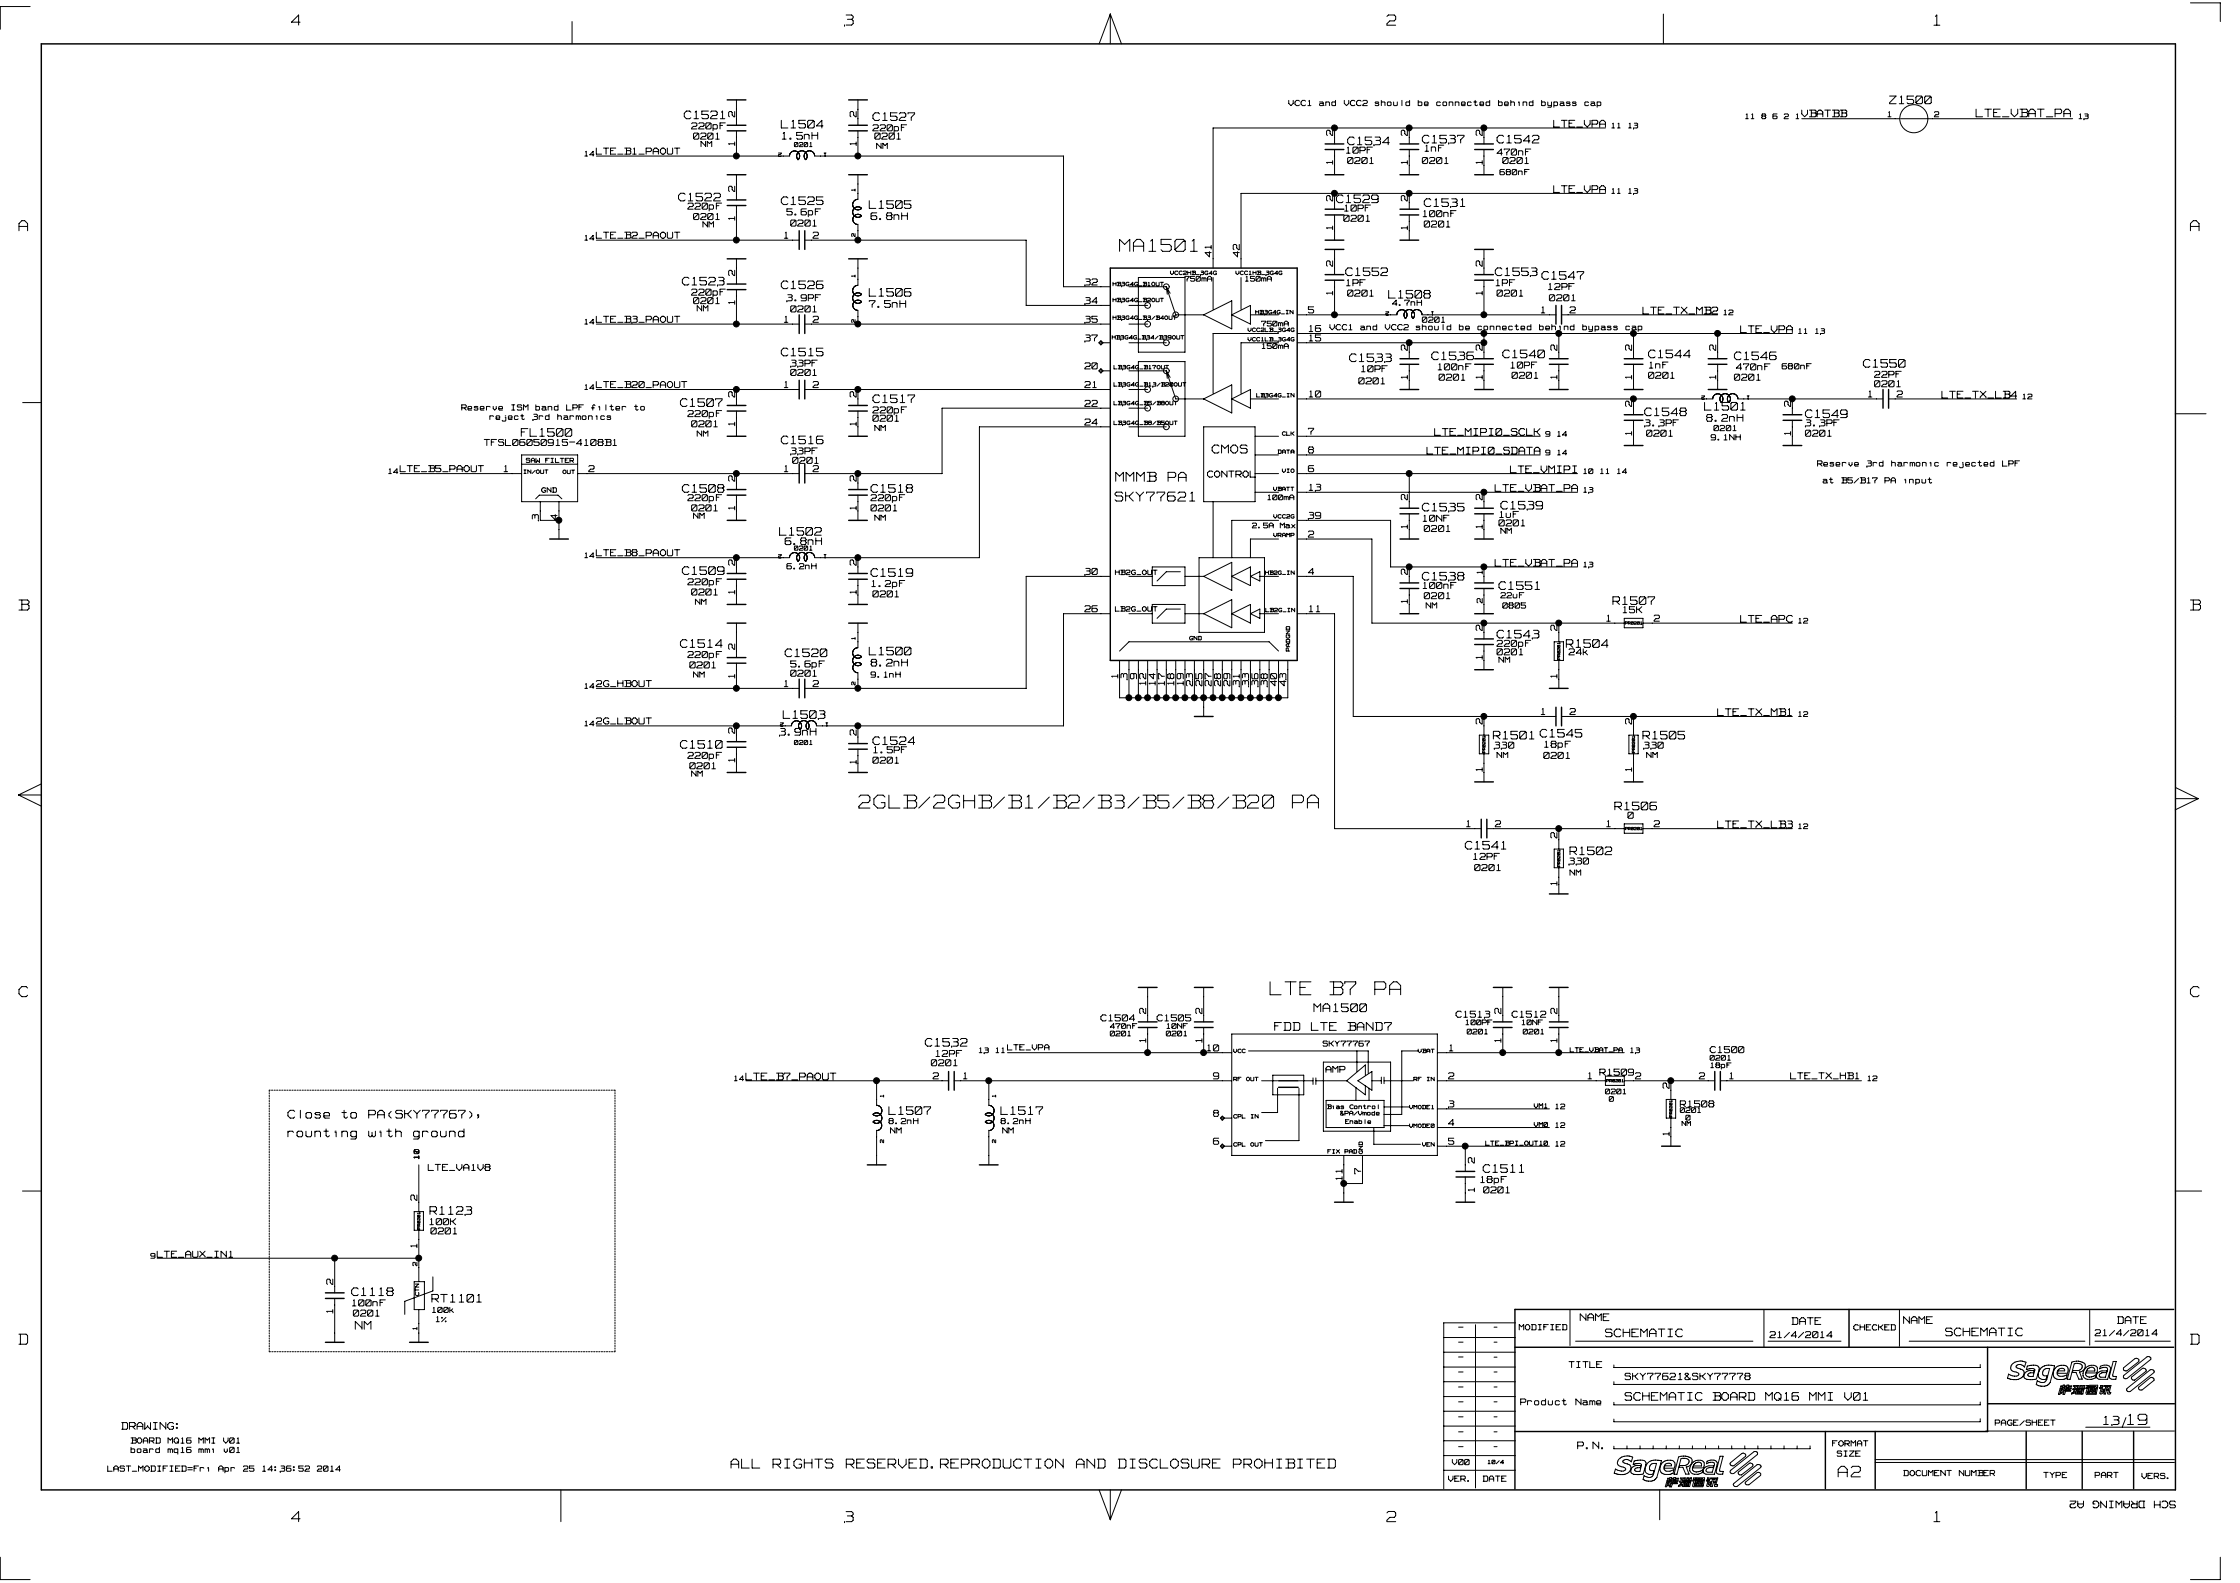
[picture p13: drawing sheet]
<svg xmlns="http://www.w3.org/2000/svg" width="297mm" height="210mm" viewBox="0 0 297 210" stroke-linecap="round" stroke-linejoin="round" font-family="sans-serif">
<defs><g id="words">
<g font-size="3.2" fill="#fff">
<text x="113.9" y="107.5">2GLB/2GHB/B1/B2/B3/B5/B8/B20</text>
<text x="171" y="107.5">PA</text>
<text x="168.4" y="132.3">LTE</text>
<text x="176.3" y="132.3">B7 PA</text>
</g>
<text font-size="3" fill="#fff" x="148.5" y="33.6">MA1501</text>
<text font-size="2.7" fill="#fff" x="243.8" y="196.2">A 2</text>
<g font-size="2.6" fill="#fff">
<text x="183.9" y="3.6">2</text>
<text x="256.5" y="3.6">1</text>
<text x="282.1" y="189.2">19</text>
<text x="183.9" y="202.1">2</text>
<text x="256.5" y="202.1">1</text>
</g>
<g font-size="2.5" fill="#fff">
<text x="38.6" y="3.6">4</text>
<text x="112" y="3.6">3</text>
<text x="2.5" y="30.9">A</text>
<text x="290.5" y="30.9">A</text>
<text x="2.5" y="81.2">B</text>
<text x="290.5" y="81.2">B</text>
<text x="2.5" y="132.5">C</text>
<text x="290.5" y="132.5">C</text>
<text x="2.5" y="178.6">D</text>
<text x="290.5" y="178.6">D</text>
<text x="38.6" y="202.1">4</text>
<text x="112" y="202.1">3</text>
</g>
<g font-size="2.3" fill="#fff">
<text x="148" y="64.1">MMMB</text>
<text x="154.8" y="64.1">PA</text>
<text x="147.9" y="66.7">SKY77621</text>
<text x="96.9" y="194.9">ALL RIGHTS RESERVED.REPRODUCTION</text>
<text x="142.3" y="194.9">AND DISCLOSURE</text>
<text x="163" y="194.9">PROHIBITED</text>
</g>
<text font-size="2.1" fill="#fff" x="279" y="189.2">13</text>
<g font-size="2" fill="#fff">
<text x="160.7" y="60.3">CMOS</text>
<text x="169" y="136.9">FDD LTE BAND7</text>
<text x="174.2" y="134.4">MA1500</text>
<text x="288.5" y="198.9" transform="rotate(180 288.5 198.9)">SCH DRAWING A2</text>
</g>
<g font-size="1.9" fill="#fff">
<text x="90.7" y="15.9">C1521</text>
<text x="103.6" y="17.2">L1504</text>
<text x="115.8" y="16.2">C1527</text>
<text x="250.6" y="13.9">Z1500</text>
<text x="262" y="15.7">LTE_VBAT_PA</text>
<text x="178.7" y="19.4">C1534</text>
<text x="188.6" y="19.2">C1537</text>
<text x="198.5" y="19.2">C1542</text>
<text x="90" y="26.8">C1522</text>
<text x="103.6" y="27.3">C1525</text>
<text x="115.3" y="27.8">L1505</text>
<text x="177.2" y="27.1">C1529</text>
<text x="188.9" y="27.6">C1531</text>
<text x="90.5" y="38">C1523</text>
<text x="103.6" y="38.5">C1526</text>
<text x="115.3" y="39.5">L1506</text>
<text x="178.5" y="36.7">C1552</text>
<text x="184.1" y="39.7">L1508</text>
<text x="198.3" y="36.7">C1553</text>
<text x="204.5" y="37.2">C1547</text>
<text x="103.6" y="47.4">C1515</text>
<text x="189.9" y="47.9">C1536</text>
<text x="199.3" y="47.6">C1540</text>
<text x="218.6" y="47.6">C1544</text>
<text x="230" y="47.9">C1546</text>
<text x="115.8" y="53.6">C1517</text>
<text x="179" y="48.2">C1533</text>
<text x="247.1" y="48.9">C1550</text>
<text x="69.1" y="58.1">FL1500</text>
<text x="90.2" y="54.1">C1507</text>
<text x="103.6" y="59.1">C1516</text>
<text x="218.1" y="55.3">C1548</text>
<text x="226" y="54.6">L1501</text>
<text x="239.4" y="55.6">C1549</text>
<text x="90.5" y="65.5">C1508</text>
<text x="115.5" y="65.5">C1518</text>
<text x="103.4" y="71.2">L1502</text>
<text x="188.6" y="68">C1535</text>
<text x="199" y="67.7">C1539</text>
<text x="90.5" y="76.4">C1509</text>
<text x="115.5" y="76.6">C1519</text>
<text x="188.6" y="77.1">C1538</text>
<text x="198.8" y="78.4">C1551</text>
<text x="213.9" y="80.4">R1507</text>
<text x="90.2" y="86.1">C1514</text>
<text x="104.1" y="87.3">C1520</text>
<text x="115.3" y="87.1">L1500</text>
<text x="198.5" y="84.8">C1543</text>
<text x="207.7" y="86.1">R1504</text>
<text x="103.9" y="95.5">L1503</text>
<text x="90.2" y="99.4">C1510</text>
<text x="115.8" y="99">C1524</text>
<text x="198" y="98.2">R1501 C1545</text>
<text x="217.9" y="98.2">R1505</text>
<text x="214.1" y="107.6">R1506</text>
<text x="194.3" y="112.8">C1541</text>
<text x="208.2" y="113.6">R1502</text>
<text x="122.7" y="139">C1532</text>
<text x="38.2" y="148.5">Close</text>
<text x="45.3" y="148.5">to PA(SKY77767),</text>
<text x="117.9" y="148">L1507</text>
<text x="132.7" y="148">L1517</text>
<text x="38.2" y="151">rounting</text>
<text x="48.8" y="151">with ground</text>
<text x="196.7" y="155.7">C1511</text>
<text x="57" y="161.3">R1123</text>
<text x="46.6" y="172">C1118</text>
<text x="57.3" y="172.9">RT1101</text>
<text x="47.1" y="176.5">NM</text>
<text x="212.9" y="177.5">SCHEMATIC</text>
<text x="258" y="177.4">SCHEMATIC</text>
<text x="215.5" y="185.9">SCHEMATIC</text>
<text x="227.1" y="185.9">BOARD</text>
<text x="234.1" y="185.9">MQ16 MMI V01</text>
</g>
<g font-size="1.8" fill="#fff">
<text x="97.7" y="15.5" transform="rotate(-90 97.7 15.5)">2</text>
<text x="113.8" y="15.5" transform="rotate(-90 113.8 15.5)">2</text>
<text x="177" y="18" transform="rotate(-90 177 18)">2</text>
<text x="186.9" y="18" transform="rotate(-90 186.9 18)">2</text>
<text x="196.8" y="18" transform="rotate(-90 196.8 18)">2</text>
<text x="97.7" y="19.3" transform="rotate(-90 97.7 19.3)">1</text>
<text x="113.8" y="19.3" transform="rotate(-90 113.8 19.3)">1</text>
<text x="177" y="21.8" transform="rotate(-90 177 21.8)">1</text>
<text x="186.9" y="21.8" transform="rotate(-90 186.9 21.8)">1</text>
<text x="196.8" y="21.8" transform="rotate(-90 196.8 21.8)">1</text>
<text x="97.7" y="29.2" transform="rotate(-90 97.7 29.2)">1</text>
<text x="97.7" y="25.4" transform="rotate(-90 97.7 25.4)">2</text>
<text x="177" y="26.6" transform="rotate(-90 177 26.6)">2</text>
<text x="186.9" y="26.6" transform="rotate(-90 186.9 26.6)">2</text>
<text x="160.9" y="34.1" transform="rotate(-90 160.9 34.1)">41</text>
<text x="164.6" y="34.1" transform="rotate(-90 164.6 34.1)">42</text>
<text x="177" y="35.3" transform="rotate(-90 177 35.3)">2</text>
<text x="177" y="30.5" transform="rotate(-90 177 30.5)">1</text>
<text x="186.9" y="30.5" transform="rotate(-90 186.9 30.5)">1</text>
<text x="196.8" y="35.3" transform="rotate(-90 196.8 35.3)">2</text>
<text x="97.7" y="40.4" transform="rotate(-90 97.7 40.4)">1</text>
<text x="97.7" y="36.6" transform="rotate(-90 97.7 36.6)">2</text>
<text x="177" y="39.1" transform="rotate(-90 177 39.1)">1</text>
<text x="196.8" y="39.1" transform="rotate(-90 196.8 39.1)">1</text>
<text x="186.9" y="46.5" transform="rotate(-90 186.9 46.5)">2</text>
<text x="196.8" y="46.5" transform="rotate(-90 196.8 46.5)">2</text>
<text x="206.7" y="46.5" transform="rotate(-90 206.7 46.5)">2</text>
<text x="216.6" y="46.5" transform="rotate(-90 216.6 46.5)">2</text>
<text x="227.8" y="46.5" transform="rotate(-90 227.8 46.5)">2</text>
<text x="97.7" y="52.7" transform="rotate(-90 97.7 52.7)">2</text>
<text x="113.8" y="52.7" transform="rotate(-90 113.8 52.7)">2</text>
<text x="186.9" y="50.3" transform="rotate(-90 186.9 50.3)">1</text>
<text x="196.8" y="50.3" transform="rotate(-90 196.8 50.3)">1</text>
<text x="206.7" y="50.3" transform="rotate(-90 206.7 50.3)">1</text>
<text x="216.6" y="53.9" transform="rotate(-90 216.6 53.9)">2</text>
<text x="216.6" y="50.3" transform="rotate(-90 216.6 50.3)">1</text>
<text x="227.8" y="50.3" transform="rotate(-90 227.8 50.3)">1</text>
<text x="237.7" y="53.9" transform="rotate(-90 237.7 53.9)">2</text>
<text x="97.7" y="56.5" transform="rotate(-90 97.7 56.5)">1</text>
<text x="113.8" y="56.5" transform="rotate(-90 113.8 56.5)">1</text>
<text x="216.6" y="57.7" transform="rotate(-90 216.6 57.7)">1</text>
<text x="237.7" y="57.7" transform="rotate(-90 237.7 57.7)">1</text>
<text x="97.7" y="63.8" transform="rotate(-90 97.7 63.8)">2</text>
<text x="113.8" y="63.8" transform="rotate(-90 113.8 63.8)">2</text>
<text x="71.7" y="69" transform="rotate(-90 71.7 69)">3</text>
<text x="74.1" y="69" transform="rotate(-90 74.1 69)">4</text>
<text x="97.7" y="67.6" transform="rotate(-90 97.7 67.6)">1</text>
<text x="113.8" y="67.6" transform="rotate(-90 113.8 67.6)">1</text>
<text x="186.9" y="70.1" transform="rotate(-90 186.9 70.1)">1</text>
<text x="186.9" y="66.3" transform="rotate(-90 186.9 66.3)">2</text>
<text x="196.8" y="70.1" transform="rotate(-90 196.8 70.1)">1</text>
<text x="196.8" y="66.3" transform="rotate(-90 196.8 66.3)">2</text>
<text x="97.7" y="75" transform="rotate(-90 97.7 75)">2</text>
<text x="113.8" y="75" transform="rotate(-90 113.8 75)">2</text>
<text x="186.9" y="76.2" transform="rotate(-90 186.9 76.2)">2</text>
<text x="97.7" y="78.8" transform="rotate(-90 97.7 78.8)">1</text>
<text x="113.8" y="78.8" transform="rotate(-90 113.8 78.8)">1</text>
<text x="186.9" y="80" transform="rotate(-90 186.9 80)">1</text>
<text x="196.8" y="83.6" transform="rotate(-90 196.8 83.6)">2</text>
<text x="206.7" y="83.6" transform="rotate(-90 206.7 83.6)">2</text>
<text x="97.7" y="89.9" transform="rotate(-90 97.7 89.9)">1</text>
<text x="97.7" y="86.1" transform="rotate(-90 97.7 86.1)">2</text>
<text x="148.5" y="89.9" transform="rotate(-90 148.5 89.9)">1</text>
<text x="196.8" y="87.4" transform="rotate(-90 196.8 87.4)">1</text>
<text x="206.7" y="89.9" transform="rotate(-90 206.7 89.9)">1</text>
<text x="149.7" y="90" transform="rotate(-90 149.7 90)">3</text>
<text x="151" y="90" transform="rotate(-90 151 90)">9</text>
<text x="152.2" y="90.9" transform="rotate(-90 152.2 90.9)">12</text>
<text x="153.5" y="90.9" transform="rotate(-90 153.5 90.9)">14</text>
<text x="154.7" y="90.9" transform="rotate(-90 154.7 90.9)">17</text>
<text x="155.9" y="90.9" transform="rotate(-90 155.9 90.9)">18</text>
<text x="157.2" y="90.9" transform="rotate(-90 157.2 90.9)">19</text>
<text x="158.4" y="91" transform="rotate(-90 158.4 91)">23</text>
<text x="159.7" y="91" transform="rotate(-90 159.7 91)">25</text>
<text x="160.9" y="91" transform="rotate(-90 160.9 91)">27</text>
<text x="162.1" y="91" transform="rotate(-90 162.1 91)">28</text>
<text x="163.4" y="91" transform="rotate(-90 163.4 91)">29</text>
<text x="164.6" y="91" transform="rotate(-90 164.6 91)">31</text>
<text x="165.8" y="91" transform="rotate(-90 165.8 91)">33</text>
<text x="167.1" y="91" transform="rotate(-90 167.1 91)">36</text>
<text x="168.3" y="91" transform="rotate(-90 168.3 91)">38</text>
<text x="169.6" y="91" transform="rotate(-90 169.6 91)">40</text>
<text x="170.8" y="91" transform="rotate(-90 170.8 91)">43</text>
<text x="97.7" y="101.1" transform="rotate(-90 97.7 101.1)">1</text>
<text x="97.7" y="97.3" transform="rotate(-90 97.7 97.3)">2</text>
<text x="113.8" y="101.3" transform="rotate(-90 113.8 101.3)">1</text>
<text x="113.8" y="97.5" transform="rotate(-90 113.8 97.5)">2</text>
<text x="196.8" y="96" transform="rotate(-90 196.8 96)">2</text>
<text x="216.6" y="96" transform="rotate(-90 216.6 96)">2</text>
<text x="196.8" y="102.3" transform="rotate(-90 196.8 102.3)">1</text>
<text x="216.6" y="102.3" transform="rotate(-90 216.6 102.3)">1</text>
<text x="206.7" y="111.1" transform="rotate(-90 206.7 111.1)">2</text>
<text x="206.7" y="117.4" transform="rotate(-90 206.7 117.4)">1</text>
<text x="152.2" y="134.5" transform="rotate(-90 152.2 134.5)">2</text>
<text x="159.7" y="134.5" transform="rotate(-90 159.7 134.5)">2</text>
<text x="199.3" y="134.5" transform="rotate(-90 199.3 134.5)">2</text>
<text x="206.7" y="134.5" transform="rotate(-90 206.7 134.5)">2</text>
<text x="152.2" y="138.3" transform="rotate(-90 152.2 138.3)">1</text>
<text x="159.7" y="138.3" transform="rotate(-90 159.7 138.3)">1</text>
<text x="199.3" y="138.3" transform="rotate(-90 199.3 138.3)">1</text>
<text x="206.7" y="138.3" transform="rotate(-90 206.7 138.3)">1</text>
<text x="221.6" y="144.4" transform="rotate(-90 221.6 144.4)">2</text>
<text x="180.7" y="155.7" transform="rotate(-90 180.7 155.7)">7</text>
<text x="195.8" y="154.3" transform="rotate(-90 195.8 154.3)">2</text>
<text x="221.6" y="150.6" transform="rotate(-90 221.6 150.6)">1</text>
<text x="55.6" y="159.2" transform="rotate(-90 55.6 159.2)">2</text>
<text x="178.2" y="156.5" transform="rotate(-90 178.2 156.5)">11</text>
<text x="195.8" y="158.1" transform="rotate(-90 195.8 158.1)">1</text>
<text x="55.6" y="165.5" transform="rotate(-90 55.6 165.5)">1</text>
<text x="44.4" y="170.4" transform="rotate(-90 44.4 170.4)">2</text>
<text x="44.4" y="174.2" transform="rotate(-90 44.4 174.2)">1</text>
</g>
<g font-size="1.7" fill="#fff">
<text x="206" y="17">LTE_VPA</text>
<text x="238.9" y="15.6">VBATBB</text>
<text x="103.7" y="18.6">1.5nH</text>
<text x="115.5" y="29.3">6.8nH</text>
<text x="206" y="25.7">LTE_VPA</text>
<text x="115.3" y="40.9">7.5nH</text>
<text x="217.9" y="41.8">LTE_TX_MB2</text>
<text x="230.8" y="44.3">LTE_VPA</text>
<text x="257.5" y="52.9">LTE_TX_LB4</text>
<text x="190.2" y="57.9">LTE_MIPI0_SCLK</text>
<text x="226.3" y="56">8.2nH</text>
<text x="189.2" y="60.4">LTE_MIPI0_SDATA</text>
<text x="198.3" y="65.3">LTE_VBAT_PA</text>
<text x="200.3" y="62.8">LTE_VMIPI</text>
<text x="104.1" y="72.4">6.8nH</text>
<text x="198.3" y="75.2">LTE_VBAT_PA</text>
<text x="230.8" y="82.7">LTE_APC</text>
<text x="115.5" y="88.5">8.2nH</text>
<text x="227.8" y="95.1">LTE_TX_MB1</text>
<text x="103.4" y="97.7">3.9nH</text>
<text x="227.8" y="109.9">LTE_TX_LB3</text>
<text x="98.9" y="143.4">LTE_B7_PAOUT</text>
<text x="209.5" y="175.3">NAME</text>
<text x="237.6" y="175.8">DATE</text>
<text x="252.4" y="175.7">NAME</text>
<text x="280.8" y="175.7">DATE</text>
<text x="16.1" y="189.7">DRAWING:</text>
<text x="209.2" y="192.3">P.N.</text>
</g>
<text font-size="1.6" fill="#fff" x="215.5" y="183.2">SKY77621&amp;SKY77778</text>
<g font-size="1.5" fill="#fff">
<text x="91.7" y="17.3">220pF</text>
<text x="115.8" y="17.5">220pF</text>
<text x="79.1" y="20.6">LTE_B1_PAOUT</text>
<text x="92" y="18.6">0201</text>
<text x="116" y="18.6">0201</text>
<text x="178.6" y="20.5">10PF</text>
<text x="178.7" y="21.8">0201</text>
<text x="188.6" y="21.8">0201</text>
<text x="189" y="20.2">1nF</text>
<text x="198.5" y="20.7">470nF</text>
<text x="199.3" y="21.8">0201</text>
<text x="91.2" y="27.9">220pF</text>
<text x="92" y="29.3">0201</text>
<text x="104.3" y="28.7">5.6pF</text>
<text x="178.2" y="29.5">0201</text>
<text x="178.3" y="28.2">10PF</text>
<text x="188.7" y="28.9">100nF</text>
<text x="79.1" y="31.7">LTE_B2_PAOUT</text>
<text x="104" y="31.7">1</text>
<text x="104.9" y="30.1">0201</text>
<text x="107.8" y="31.7">2</text>
<text x="188.9" y="30.3">0201</text>
<text x="91.7" y="39.3">220pF</text>
<text x="92" y="40.4">0201</text>
<text x="104.3" y="40">3.9PF</text>
<text x="104.9" y="41.5">0201</text>
<text x="143.9" y="40.4">34</text>
<text x="143.9" y="38">32</text>
<text x="173.5" y="41.7">5</text>
<text x="178.6" y="38.1">1PF</text>
<text x="178.7" y="39.4">0201</text>
<text x="198.4" y="38.1">1PF</text>
<text x="198.5" y="39.4">0201</text>
<text x="204.4" y="41.7">1</text>
<text x="205.3" y="38.6">12PF</text>
<text x="205.5" y="40">0201</text>
<text x="208.2" y="41.7">2</text>
<text x="79.1" y="42.9">LTE_B3_PAOUT</text>
<text x="104" y="42.9">1</text>
<text x="107.8" y="42.9">2</text>
<text x="143.9" y="42.9">35</text>
<text x="143.9" y="45.4">37</text>
<text x="173.6" y="44.1">16</text>
<text x="173.6" y="45.4">15</text>
<text x="79.1" y="51.6">LTE_B20_PAOUT</text>
<text x="104" y="51.6">1</text>
<text x="104.9" y="48.7">33PF</text>
<text x="104.9" y="50">0201</text>
<text x="107.8" y="51.6">2</text>
<text x="143.9" y="49.1">20</text>
<text x="143.9" y="51.6">21</text>
<text x="173.6" y="52.8">10</text>
<text x="180.2" y="51.1">0201</text>
<text x="180.5" y="49.5">10PF</text>
<text x="190.7" y="49.2">100nF</text>
<text x="190.8" y="50.6">0201</text>
<text x="200.4" y="49">10PF</text>
<text x="200.5" y="50.3">0201</text>
<text x="218.6" y="50.3">0201</text>
<text x="218.7" y="49">1nF</text>
<text x="230" y="50.6">0201</text>
<text x="230.2" y="49.2">470nF</text>
<text x="247.8" y="52.8">1</text>
<text x="248.6" y="51.5">0201</text>
<text x="248.6" y="50.2">22PF</text>
<text x="251.6" y="52.8">2</text>
<text x="64.2" y="59.2">TFSL06050915-4108B1</text>
<text x="91.2" y="55.4">220pF</text>
<text x="91.7" y="56.8">0201</text>
<text x="115.8" y="56">0201</text>
<text x="115.8" y="54.9">220pF</text>
<text x="143.9" y="56.5">24</text>
<text x="143.9" y="54.1">22</text>
<text x="173.5" y="57.8">7</text>
<text x="218.1" y="56.6">3.3PF</text>
<text x="218.4" y="58">0201</text>
<text x="239.4" y="56.6">3.3PF</text>
<text x="239.4" y="58">0201</text>
<text x="53.1" y="62.7">LTE_B5_PAOUT</text>
<text x="66.8" y="62.7">1</text>
<text x="78.1" y="62.7">2</text>
<text x="104" y="62.7">1</text>
<text x="104.9" y="60.4">33PF</text>
<text x="105.1" y="61.6">0201</text>
<text x="107.8" y="62.7">2</text>
<text x="160.1" y="63.4">CONTROL</text>
<text x="173.5" y="62.7">6</text>
<text x="173.5" y="60.2">8</text>
<text x="173.6" y="65.2">13</text>
<text x="91.2" y="66.6">220pF</text>
<text x="91.7" y="67.9">0201</text>
<text x="115.5" y="67.9">0201</text>
<text x="115.5" y="66.6">220pF</text>
<text x="173.5" y="71.4">2</text>
<text x="173.5" y="68.9">39</text>
<text x="188.7" y="69.3">10NF</text>
<text x="188.9" y="70.7">0201</text>
<text x="198.8" y="69.9">0201</text>
<text x="198.9" y="68.8">1uF</text>
<text x="79.1" y="73.9">LTE_B8_PAOUT</text>
<text x="91.2" y="77.7">220pF</text>
<text x="115.6" y="78">1.2pF</text>
<text x="143.9" y="76.3">30</text>
<text x="173.5" y="76.3">4</text>
<text x="196.8" y="76.1" transform="rotate(-90 196.8 76.1)">1</text>
<text x="91.7" y="79.1">0201</text>
<text x="115.8" y="79.3">0201</text>
<text x="143.9" y="81.3">26</text>
<text x="173.6" y="81.3">11</text>
<text x="188.7" y="78.2">100nF</text>
<text x="188.9" y="79.6">0201</text>
<text x="196.8" y="80" transform="rotate(-90 196.8 80)">2</text>
<text x="213.1" y="82.5">1</text>
<text x="215.2" y="81.4">15K</text>
<text x="219.3" y="82.5">2</text>
<text x="91.2" y="87.4">220pF</text>
<text x="91.5" y="88.8">0201</text>
<text x="104.9" y="89.9">0201</text>
<text x="104.9" y="88.6">5.6pF</text>
<text x="198.5" y="85.9">220pF</text>
<text x="198.5" y="87">0201</text>
<text x="208.1" y="87">24k</text>
<text x="79.1" y="91.2">2G_HBOUT</text>
<text x="104" y="91.2">1</text>
<text x="107.8" y="91.2">2</text>
<text x="204.4" y="94.9">1</text>
<text x="208.2" y="94.9">2</text>
<text x="79.1" y="96.2">2G_LBOUT</text>
<text x="91.2" y="100.8">220pF</text>
<text x="115.8" y="101.4">0201</text>
<text x="115.9" y="100">1.5PF</text>
<text x="198.2" y="99.4">330</text>
<text x="204.7" y="100.8">0201</text>
<text x="204.8" y="99.3">18pF</text>
<text x="218" y="99.4">330</text>
<text x="91.5" y="102.1">0201</text>
<text x="194.5" y="109.8">1</text>
<text x="198.3" y="109.8">2</text>
<text x="213.1" y="109.8">1</text>
<text x="215.9" y="108.7">0</text>
<text x="219.3" y="109.8">2</text>
<text x="195.4" y="114.2">12PF</text>
<text x="195.6" y="115.6">0201</text>
<text x="208.1" y="114.8">330</text>
<text x="146" y="135.6">C1504</text>
<text x="153.4" y="135.6">C1505</text>
<text x="193.1" y="135.1">C1513</text>
<text x="200.5" y="135.1">C1512</text>
<text x="123.5" y="141.5">0201</text>
<text x="123.7" y="143.3">2</text>
<text x="124.1" y="140.3">12PF</text>
<text x="127.8" y="143.3">1</text>
<text x="160.1" y="139.6">10</text>
<text x="160.9" y="143.3">9</text>
<text x="175.8" y="142.4">AMP</text>
<text x="192.1" y="143.3">2</text>
<text x="192.2" y="139.6">1</text>
<text x="210.6" y="143.3">1</text>
<text x="212.2" y="142.8">R1509</text>
<text x="216.9" y="143.3">2</text>
<text x="225.3" y="143.3">2</text>
<text x="226.8" y="139.8">C1500</text>
<text x="229.4" y="143.3">1</text>
<text x="237.4" y="143.3">LTE_TX_HB1</text>
<text x="160.9" y="148.2">8</text>
<text x="192.1" y="147">3</text>
<text x="192.1" y="149.5">4</text>
<text x="222.8" y="147">R1508</text>
<text x="56.8" y="155.4">LTE_VA1V8</text>
<text x="160.9" y="151.9">6</text>
<text x="192.1" y="151.9">5</text>
<text x="196.4" y="157">18pF</text>
<text x="196.7" y="158.4">0201</text>
<text x="20.8" y="166.9">LTE_AUX_IN1</text>
<text x="57" y="162.6">100K</text>
<text x="57.1" y="163.8">0201</text>
<text x="46.7" y="173.4">100nF</text>
<text x="46.9" y="174.7">0201</text>
<text x="234.7" y="177.6">21/4/2014</text>
<text x="277.8" y="177.3">21/4/2014</text>
<text x="208.1" y="181.5">TITLE</text>
<text x="201.7" y="186.5">Product</text>
<text x="208.9" y="186.5">Name</text>
</g>
<g font-size="1.4" fill="#fff">
<text x="55.7" y="153.7" transform="rotate(-90 55.7 153.7)">10</text>
<text x="55.7" y="153.2" transform="rotate(-90 55.7 153.2)">1</text>
</g>
<g font-size="1.3" fill="#fff">
<text x="170.9" y="14.2">VCC1 and VCC2 should</text>
<text x="187.8" y="14.2">be connected</text>
<text x="198.2" y="14.2">behind</text>
<text x="203.9" y="14.2">bypass</text>
<text x="209.5" y="14.2">cap</text>
<text x="250.4" y="15.6">1</text>
<text x="256.5" y="15.6">2</text>
<text x="93" y="19.6">NM</text>
<text x="116.2" y="19.9">NM</text>
<text x="198.9" y="23.3">680nF</text>
<text x="93.2" y="30.3">NM</text>
<text x="92.5" y="41.4">NM</text>
<text x="184.7" y="40.7">4.7nH</text>
<text x="176.4" y="43.9">VCC1 and VCC2 should</text>
<text x="188.6" y="42.9">0201</text>
<text x="193.2" y="43.9">be connected</text>
<text x="203.7" y="43.9">behind</text>
<text x="209.3" y="43.9">bypass</text>
<text x="215" y="43.9">cap</text>
<text x="236.3" y="49.1">680nF</text>
<text x="61.2" y="54.5">Reserve</text>
<text x="65" y="55.8">reject</text>
<text x="67.7" y="54.5">ISM band LPF filter</text>
<text x="70.6" y="55.8">3rd harmonics</text>
<text x="83.8" y="54.5">to</text>
<text x="92.5" y="58">NM</text>
<text x="116" y="57.3">NM</text>
<text x="226.9" y="58.5">9.1NH</text>
<text x="227.3" y="57.3">0201</text>
<text x="241" y="62">Reserve</text>
<text x="241.8" y="64.2">at B5/B17</text>
<text x="247.5" y="62">3rd harmonic</text>
<text x="249.8" y="64.2">PA input</text>
<text x="257.9" y="62">rejected</text>
<text x="265.2" y="62">LPF</text>
<text x="92" y="68.9">NM</text>
<text x="116" y="69.2">NM</text>
<text x="199" y="70.9">NM</text>
<text x="104.3" y="75.6">6.2nH</text>
<text x="92.2" y="80.3">NM</text>
<text x="189.1" y="80.8">NM</text>
<text x="199" y="79.5">22uF</text>
<text x="199.3" y="80.8">0805</text>
<text x="92" y="90">NM</text>
<text x="115.5" y="90">9.1nH</text>
<text x="198.8" y="88">NM</text>
<text x="198.5" y="100.6">NM</text>
<text x="218.4" y="100.6">NM</text>
<text x="91.7" y="103.1">NM</text>
<text x="208.2" y="116.2">NM</text>
<text x="133.6" y="139.4">LTE_VPA</text>
<text x="175.4" y="138.9">SKY77767</text>
<text x="117.9" y="149.2">8.2nH</text>
<text x="132.7" y="149.2">8.2nH</text>
<text x="118.1" y="150.5">NM</text>
<text x="133" y="150.5">NM</text>
<text x="57.4" y="174.2">100k</text>
<text x="57.8" y="175.5">1%</text>
<text x="201.5" y="176.6">MODIFIED</text>
<text x="245.8" y="176.6">CHECKED</text>
<text x="193.4" y="182.6">-</text>
<text x="193.4" y="180.6">-</text>
<text x="193.4" y="184.6">-</text>
<text x="17.4" y="191.6">BOARD MQ16 MMI V01</text>
<text x="193.4" y="188.5">-</text>
<text x="193.4" y="186.5">-</text>
<text x="193.4" y="190.5">-</text>
<text x="243" y="192">FORMAT</text>
<text x="264.6" y="189.2">PAGE/SHEET</text>
<text x="14.3" y="195.3">LAST_MODIFIED=Fri</text>
<text x="17.4" y="192.8">board mq16 mmi v01</text>
<text x="28.8" y="195.3">Apr 25 14:36:52</text>
<text x="41.6" y="195.3">2014</text>
<text x="192.1" y="196.6">VER.</text>
<text x="192.6" y="194.4">V00</text>
<text x="193.4" y="192.5">-</text>
<text x="196.7" y="196.6">DATE</text>
<text x="243.6" y="193.3">SIZE</text>
<text x="252.5" y="195.9">DOCUMENT</text>
<text x="259.7" y="195.9">NUMBER</text>
<text x="271" y="196.2">TYPE</text>
<text x="277.8" y="196.2">PART</text>
<text x="284" y="196.3">VERS.</text>
</g>
<g font-size="1.2" fill="#fff">
<text x="213.7" y="17.1">11</text>
<text x="216" y="17.1">13</text>
<text x="231.5" y="15.9">11</text>
<text x="233.6" y="15.9">8</text>
<text x="235.1" y="15.9">6</text>
<text x="236.6" y="15.9">2</text>
<text x="238.2" y="15.9">1</text>
<text x="275.7" y="15.9">13</text>
<text x="77.6" y="20.8">14</text>
<text x="213.7" y="25.8">11</text>
<text x="216" y="25.8">13</text>
<text x="77.6" y="32">14</text>
<text x="157.1" y="37.4">750mA</text>
<text x="165.2" y="37.4">150mA</text>
<text x="228.6" y="41.9">12</text>
<text x="77.6" y="43.1">14</text>
<text x="167.3" y="43.4">750mA</text>
<text x="167.4" y="46.4">150mA</text>
<text x="238.5" y="44.4">11</text>
<text x="240.7" y="44.4">13</text>
<text x="77.6" y="51.8">14</text>
<text x="268.2" y="53.1">12</text>
<text x="205" y="58">9</text>
<text x="206.5" y="58">14</text>
<text x="51.5" y="63">14</text>
<text x="205" y="60.5">9</text>
<text x="206.5" y="60.5">14</text>
<text x="210" y="63">10</text>
<text x="210" y="65.4">13</text>
<text x="212.2" y="63">11</text>
<text x="214.5" y="63">14</text>
<text x="166.1" y="70.2">2.5A</text>
<text x="168.1" y="66.4">100mA</text>
<text x="169.8" y="70.2">Max</text>
<text x="77.6" y="74.1">14</text>
<text x="210" y="75.4">13</text>
<text x="238.5" y="82.8">12</text>
<text x="77.6" y="91.5">14</text>
<text x="238.5" y="95.2">12</text>
<text x="77.6" y="96.4">14</text>
<text x="238.5" y="110.1">12</text>
<text x="147.2" y="136.6">470nF</text>
<text x="147.2" y="137.6">0201</text>
<text x="154.7" y="137.6">0201</text>
<text x="154.7" y="136.6">10NF</text>
<text x="194.4" y="136.1">100PF</text>
<text x="194.6" y="137.3">0201</text>
<text x="201.8" y="136.1">10NF</text>
<text x="202" y="137.3">0201</text>
<text x="97.4" y="143.5">14</text>
<text x="129.9" y="139.8">13</text>
<text x="132.1" y="139.8">11</text>
<text x="216.2" y="139.8">13</text>
<text x="226.8" y="140.8">0201</text>
<text x="226.9" y="141.8">18pF</text>
<text x="247.7" y="143.5">12</text>
<text x="206.3" y="147.2">12</text>
<text x="206.3" y="149.7">12</text>
<text x="212.9" y="145.2">0201</text>
<text x="213.4" y="146.2">0</text>
<text x="222.8" y="147.7">0201</text>
<text x="223.6" y="148.7">0</text>
<text x="206.3" y="152.2">12</text>
<text x="20" y="167">9</text>
<text x="55.5" y="167.9" transform="rotate(-90 55.5 167.9)">2</text>
<text x="55.5" y="176.4" transform="rotate(-90 55.5 176.4)">1</text>
</g>
<g font-size="1.1" fill="#fff">
<text x="71.8" y="65.4">GND</text>
<text x="147.9" y="76.3">HB2G_OUT</text>
<text x="147.9" y="81.2">LB2G_OUT</text>
</g>
<g font-size="1" fill="#fff">
<text x="103.6" y="20.2" transform="rotate(180 103.6 20.2)">2</text>
<text x="105.3" y="19.6">0201</text>
<text x="109.5" y="20.2" transform="rotate(180 109.5 20.2)">1</text>
<text x="113.5" y="25.3" transform="rotate(-90 113.5 25.3)">1</text>
<text x="113.5" y="31.4" transform="rotate(-90 113.5 31.4)">2</text>
<text x="113.5" y="36.7" transform="rotate(-90 113.5 36.7)">1</text>
<text x="184.1" y="41.3" transform="rotate(180 184.1 41.3)">2</text>
<text x="190.1" y="41.3" transform="rotate(180 190.1 41.3)">1</text>
<text x="113.5" y="42.8" transform="rotate(-90 113.5 42.8)">2</text>
<text x="226" y="52.4" transform="rotate(180 226 52.4)">2</text>
<text x="231.9" y="52.4" transform="rotate(180 231.9 52.4)">1</text>
<text x="69.8" y="61.4">SAW FILTER</text>
<text x="103.6" y="73.5" transform="rotate(180 103.6 73.5)">2</text>
<text x="105.3" y="73.1">0201</text>
<text x="109.5" y="73.5" transform="rotate(180 109.5 73.5)">1</text>
<text x="113.5" y="84.8" transform="rotate(-90 113.5 84.8)">1</text>
<text x="171.2" y="86.4" transform="rotate(-90 171.2 86.4)">PADGND</text>
<text x="103.9" y="95.8" transform="rotate(180 103.9 95.8)">2</text>
<text x="109.8" y="95.8" transform="rotate(180 109.8 95.8)">1</text>
<text x="113.5" y="90.8" transform="rotate(-90 113.5 90.8)">2</text>
<text x="105.3" y="98.9">0201</text>
<text x="208.2" y="139.6">LTE_VBAT_PA</text>
<text x="117.3" y="145.5" transform="rotate(-90 117.3 145.5)">1</text>
<text x="132.2" y="145.5" transform="rotate(-90 132.2 145.5)">1</text>
<text x="176" y="147.2">Bias</text>
<text x="177.8" y="148">&amp;PA/Vmode</text>
<text x="178.4" y="149.1">Enable</text>
<text x="179" y="147.2">Control</text>
<text x="203.5" y="147.1">VM1</text>
<text x="203.5" y="149.5">VM0</text>
<text x="223.1" y="149.4">NM</text>
<text x="117.3" y="151.6" transform="rotate(-90 117.3 151.6)">2</text>
<text x="132.2" y="151.6" transform="rotate(-90 132.2 151.6)">2</text>
<text x="180.8" y="153" transform="rotate(-90 180.8 153)">GND</text>
<text x="197" y="152">LTE_BPI_OUT10</text>
<text x="55.7" y="171.9" transform="rotate(-90 55.7 171.9)">CTN</text>
</g>
<g font-size=".9" fill="#fff">
<text x="147.6" y="40.1">HB3G4G_B2OUT</text>
<text x="147.6" y="38">HB3G4G_B1OUT</text>
<text x="155.2" y="36.5">VCC2HB_3G4G</text>
<text x="163.9" y="36.5">VCC1HB_3G4G</text>
<text x="166.5" y="41.7">HB3G4G_IN</text>
<text x="147.5" y="45.1">HB3G4G_B34/B39OUT</text>
<text x="147.6" y="42.5">HB3G4G_B3/B4OUT</text>
<text x="165.5" y="45.3">VCC1LB_3G4G</text>
<text x="165.5" y="44.1">VCC2LB_3G4G</text>
<text x="147.7" y="49">LB3G4G_B17OUT</text>
<text x="147.7" y="51.3">LB3G4G_B13/B20OUT</text>
<text x="147.7" y="53.8">LB3G4G_B5/B8OUT</text>
<text x="166.6" y="52.7">LB3G4G_IN</text>
<text x="147.7" y="56.4">LB3G4G_B8/B5OUT</text>
<text x="170" y="57.8">CLK</text>
<text x="69.5" y="62.9">IN/OUT</text>
<text x="74.7" y="62.9">OUT</text>
<text x="168.9" y="65.2">VBATT</text>
<text x="169.5" y="60.2">DATA</text>
<text x="170" y="62.8">VIO</text>
<text x="168.9" y="68.8">VCC2G</text>
<text x="168.9" y="71.3">VRAMP</text>
<text x="167.8" y="76.3">HB2G_IN</text>
<text x="167.8" y="81.2">LB2G_IN</text>
<text x="157.8" y="85">GND</text>
<text x="163.6" y="139.7">VCC</text>
<text x="163.6" y="143.4">RF</text>
<text x="165.2" y="143.4">OUT</text>
<text x="187.5" y="143.4">RF</text>
<text x="188.1" y="139.7">VBAT</text>
<text x="189.1" y="143.4">IN</text>
<text x="163.6" y="148.4">CPL</text>
<text x="165.8" y="148.4">IN</text>
<text x="186.9" y="149.6">VMODE0</text>
<text x="186.9" y="147.2">VMODE1</text>
<text x="163.6" y="152.1">CPL</text>
<text x="165.8" y="152.1">OUT</text>
<text x="176.1" y="153.1">FIX</text>
<text x="178.3" y="153.1">PAD</text>
<text x="188.6" y="152.1">VEN</text>
<text x="198.1" y="178.4">-</text>
<text x="198.1" y="176.4">-</text>
<text x="198.1" y="180.4">-</text>
<text x="198.1" y="182.4">-</text>
<text x="198.1" y="184.3">-</text>
<text x="198.1" y="190.3">-</text>
<text x="198.1" y="188.3">-</text>
<text x="198.1" y="186.3">-</text>
<text x="197.3" y="194.2">10/4</text>
<text x="198.1" y="192.3">-</text>
</g>
<g font-size=".7" fill="#fff">
<text x="207" y="87.5" transform="rotate(-90 207 87.5)">PR0201</text>
<text x="197.1" y="99.8" transform="rotate(-90 197.1 99.8)">PR0201</text>
<text x="216.9" y="99.8" transform="rotate(-90 216.9 99.8)">PR0201</text>
<text x="207" y="115" transform="rotate(-90 207 115)">PR0201</text>
<text x="221.8" y="148.2" transform="rotate(-90 221.8 148.2)">PR0201</text>
<text x="55.8" y="163" transform="rotate(-90 55.8 163)">PR0201</text>
</g>
<g font-size=".6" fill="#fff">
<text x="215.5" y="82.9">PR0201</text>
<text x="215.5" y="110.1">PR0201</text>
<text x="213" y="143.6">PR0201</text>
</g>
</g></defs>
<g fill="none" stroke="#000" stroke-width=".19">
<path d="M5.5 5.8h283v89.2M5.5 5.8v191.8h283v-102.5M96.4 16.6h2.5M96.4 17.4h2.5M96.4 13.3h2.5M112.5 16.6h2.5M112.5 17.4h2.5M112.5 13.3h2.5M175.7 19.1h2.5M175.7 19.8h2.5M185.6 19.8h2.5M185.6 19.1h2.5"/>
<path d="M195.6 19.8h2.4M195.6 19.1h2.4M96.4 37.7h2.5M96.4 34.3h2.5M96.4 38.4h2.5M96.4 23.2h2.5M96.4 26.5h2.5M96.4 27.3h2.5M106 30.6v2.5M106.7 30.6v2.5M112.5 34.3h2.5M112.5 23.2h2.5"/>
<path d="M147.2 35.6h24.8v52h-24.8zM175.7 33.1h2.5M175.7 36.4h2.5M175.7 27.7h2.5M175.7 37.2h2.5M175.7 28.5h2.5M175.7 31.9h2.5M175.7 23.2h2.5M185.6 28.5h2.5M185.6 31.9h2.5M185.6 27.7h2.5M185.6 23.2h2.5"/>
<path d="M195.6 37.2h2.4M195.6 33.1h2.4M195.6 36.4h2.4M195.6 23.2h2.4M96.4 53.8h2.5M96.4 57.9h2.5M96.4 54.5h2.5M106 41.8v2.4M106 50.4v2.5M106.7 41.8v2.4M106.7 50.4v2.5M112.5 53.8h2.5"/>
<path d="M112.5 57.9h2.5M112.5 54.5h2.5M146 48.9l.2 .3-.2 .2-.2-.2zM146 45.2l.2 .3-.2 .2-.2-.2zM185.6 48.3h2.5M185.6 51.7h2.5M185.6 47.6h2.5M195.6 48.3h2.4M195.6 51.7h2.4M195.6 47.6h2.4M205.5 48.3h2.4M205.5 51.7h2.4"/>
<path d="M205.5 47.6h2.4M206.3 40.5v2.5M207.1 40.5v2.5M215.4 59.1h2.5M215.4 55.8h2.5M215.4 55h2.5M215.4 48.3h2.5M215.4 51.7h2.5M215.4 47.6h2.5M226.5 48.3h2.5M226.5 51.7h2.5M226.5 47.6h2.5"/>
<path d="M236.4 59.1h2.5M236.4 55.8h2.5M236.4 55h2.5M249.7 51.7v2.4M250.4 51.7v2.4M72.9 71.5h2.5M96.4 76.1h2.5M96.4 64.9h2.5M96.4 76.8h2.5M96.4 69h2.5M96.4 65.7h2.5M106 61.6v2.5"/>
<path d="M106.7 61.6v2.5M112.5 76.1h2.5M112.5 64.9h2.5M112.5 76.8h2.5M112.5 69h2.5M112.5 65.7h2.5M185.6 78.1h2.5M185.6 77.3h2.5M185.6 71.5h2.5M185.6 68.2h2.5M185.6 67.4h2.5M195.6 78.1h2.4"/>
<path d="M195.6 77.3h2.4M195.6 71.5h2.4M195.6 68.2h2.4M195.6 67.4h2.4M96.4 98.4h2.5M96.4 82.7h2.5M96.4 87.2h2.5M96.4 99.1h2.5M96.4 88h2.5M96.4 80.2h2.5M106 90.1v2.5M106.7 90.1v2.5"/>
<path d="M112.5 98.6h2.5M112.5 82.7h2.5M112.5 99.4h2.5M112.5 80.2h2.5M158.4 95h2.5M185.6 81.4h2.5M195.6 85.5h2.4M195.6 84.8h2.4M195.6 81.4h2.4M195.6 88.8h2.4M205.5 91.3h2.4M206.3 93.8v2.5"/>
<path d="M207.1 93.8v2.5M96.4 102.5h2.5M112.5 102.5h2.5M195.6 103.7h2.4M196.4 108.7v2.4M197.2 108.7v2.4M205.5 118.6h2.4M215.4 103.7h2.5M151 135.6h2.4M151 136.3h2.4M151 131h2.4M158.4 135.6h2.5"/>
<path d="M158.4 136.3h2.5M158.4 131h2.5M198 136.3h2.5M198 131h2.5M198 135.6h2.5M205.5 136.3h2.4M205.5 131h2.4M205.5 135.6h2.4M115 154.5h2.5M125.8 142.1v2.5M126.5 142.1v2.5M129.9 154.5h2.5"/>
<path d="M162.1 151.8l.2 .2-.2 .3-.2-.3zM162.1 148.1l.2 .2-.2 .3-.2-.3zM169.5 144.2h2.6M169.5 143.4h2.6M177 159.5h2.4M193.1 159.5h2.5M193.1 155.4h2.5M193.1 156.1h2.5M220.3 152h2.5M227.4 142.1v2.5M228.1 142.1v2.5M43.2 178.1h2.4"/>
<path d="M43.2 172.2h2.4M43.2 171.5h2.4M54.3 178.1h2.5M200.9 178.7h87.3M245.2 173.7v5M263.6 178.7v11.2M288.2 173.7h-87.3v23.8M200.9 189.9h62.7M242.1 189.9v7.6M248.7 189.9v7.6M263.6 186.2h24.8M268.7 189.9v7.6"/>
<path d="M276.1 189.9v7.6M282.9 189.9v7.6"/>
</g>
<path d="M35.7 144.6v34.7M81.6 144.6h-45.9M35.7 179.3h45.9M81.6 179.3v-34.7" fill="none" stroke="#000" stroke-width=".13" stroke-dasharray=".2 .2"/>
<g fill="none" stroke="#000" stroke-width=".13">
<path d="M4 .9h-4v3M39.6 2v1.3M39.6 2l-1 .9h1.2M75.9 2.9v2.9M79.1 19.6v.8M80 19.6h.7M80.4 19.7v.7M81 20h.3M81.7 19.6l-.7 .1v.7M82.8 19.6h.7M83.1 19.7v.7M83.1 20h.4"/>
<path d="M83.5 19.6l.1 .3M83.5 20l.1 .3M83.6 19.9v.1M84 19.7l.1-.1v.8M86.2 19.6l-.5 .1v.7M86.3 19.6l.1 .1v.3M86.4 20l-.1 .1M87.1 19.6h-.3l-.2 .3v.5M87.1 19.6l.2 .3v.5M87.8 19.6l-.2 .3v.3M87.8 19.6h.2l.3 .3v.3M88.5 19.6v.7"/>
<path d="M89.2 19.6v.7M89.4 19.6h.7M89.8 19.7v.7M90.7 15.5l.3 .2M90.7 15v.5M91 14.7l-.3 .3M91 15.7h.4M91 14.7h.4M91.5 14.7l.1 .2M91.6 15.6l-.1 .1M91.7 17.1h.7M91.9 16.8l-.2 .3"/>
<path d="M92 16.8h.3M92 18.4l.1 .1M92 15.7h.6M92.1 17.7l-.1 .1v.5M92.1 17.7h.4l.2 .1M92.3 16.3h-.5l-.1 .1M92.3 16.3l.1 .1v.2M92.3 14.8v.9M92.3 14.7l-.1 .2M92.4 16.6l-.1 .2M92.6 17.8h-.1l-.5 .5M92.7 17.8v.5"/>
<path d="M92.7 18.4l-.2 .1h-.4M92.7 17.1h.7M92.8 16.3l-.1 .1M92.8 16.3h.4l.2 .1v.2M92.9 16.8l-.2 .3M93 17.7l-.1 .1M93 17.7h.5M93.1 15.6l.1 .1M93.1 14.7v.5M93.1 14.7h.8M93.1 15.2h.7M93.2 15.7h.6"/>
<path d="M93.4 16.6l-.2 .2h-.3M93.5 18.1h-.3l-.3 .4h.7M93.5 17.7l.1 .1v.2M93.5 19.3l-.5-.5v.7M93.6 18.8v.7M93.6 17l.1 .1M93.6 18l-.1 .1M93.7 16.3l-.1 .1v.6M93.7 16.3h.4M93.7 17.1h.4M93.8 15.2l.1 .1M93.8 18.4l.2 .1"/>
<path d="M93.9 15.3v.3l-.1 .1M94 17.7l-.2 .1v.5M94 17.7h.4l.1 .1v.5M94.1 19l-.3-.2v.7M94.1 19l.3-.2v.7M94.1 16.4l-.5 .6M94.2 16.3l.1 .1M94.2 16.4h.1M94.2 15.6v.1M94.3 15.7h.8M94.3 17l-.1 .1M94.3 16.4v.6"/>
<path d="M94.4 14.7l-.2 .2M94.4 14.7h.5M94.5 17.8h-.1l-.5 .5M94.5 16.5v.8M94.5 18.4l-.1 .1h-.4M94.6 17l.1 .1M94.7 16.5l-.1 .1M94.7 17.1h.3M94.7 16.5h.3M94.9 18.5h.5M94.9 15.3h-.4l-.3 .3M95 14.7l.1 .2v.3"/>
<path d="M95 16.5l.1 .1v.4M95.1 15.2l-.1 .1M95.1 17l-.1 .1M95.1 17.7v.7M95.1 17.7l-.1 .1M95.5 16.6h.3M95.5 15.7h.6M95.8 14.8v.9M95.8 14.7l-.1 .2M96.2 16.3h-.7v.8M96.6 14.9v.5l.1 .1M96.9 14.8h-.2l-.1 .1"/>
<path d="M97 14.8l.1 .1M97.4 19.1h-.8l.1 .1M97.4 14.8v.7l-.3-.2v-.4M97.4 18.8v.5M97.7 13.3v3.3M97.7 17.4v3.3M103.6 16v1M103.6 17h.9M103.7 18.5h.5M104 17.6v.8M104 17.6l-.1 .1M104.8 18.4v.1h.1"/>
<path d="M104.8 18.3h.1M104.9 18.3v.2M104.9 17h.6M105.2 16v1M105.2 16l-.2 .1M105.3 19.4l.4 .1M105.6 18.3l.2 .2M105.7 18.9h-.3l-.1 .5 .4-.4M105.7 19h.1M105.7 18.9l.1 .5M105.8 18.5h.5M105.8 19.4l-.1 .1"/>
<path d="M105.9 16v.4M105.9 16.8l.2 .2M106 16.4h.7l.1 .2M106 16h.8M106 19.5h.5M106.1 18.9l-.1 .1M106.1 18.9h.3M106.1 19.2l-.1 .3M106.2 19.2h.2M106.3 17.9l.1 .2M106.4 18.9l.1 .1-.1 .2M106.4 17.6h-.8v.3h.7"/>
<path d="M106.4 18.3l-.1 .2M106.4 18.1v.2M106.6 19.4l.1 .1M106.7 17.8v.7M106.7 18.9l-.1 .5 .4-.4M106.7 19.5h.3M106.7 18.9h.3M106.8 17.8l-.1 .1M106.8 16.6v.2l-.1 .2h-.6M106.8 17.8h.3M107 19h.1M107 18.9l.1 .5"/>
<path d="M107.1 16.1v.7M107.1 16.8l.1 .2M107.1 19.4l-.1 .1M107.2 17.8l.1 .1M107.2 16l-.1 .1M107.2 16h.6l.2 .1M107.3 18v.5M107.4 19.5h.3M107.5 18.9v.5M107.5 18.9l-.1 .1M107.7 17.6v.9M107.7 17.9h.7"/>
<path d="M107.8 16.1l-.7 .7M107.8 16.1h.1M108 16.1v.7l-.2 .2h-.6M108.4 17.6v.9M109 16v1M109 16l-.7 .7h.8M112 3.3h.1M112.2 2h.7M112.2 3.3h.7M112.4 2.6h.5M112.7 14.9v.5l.1 .1M112.7 19.1l.1 .1"/>
<path d="M112.8 19.1h.7M112.9 2l.2 .2v.1M113 2.6l.1 .2M113 14.8h-.2l-.1 .1M113.1 14.8l.1 .1M113.1 2.8v.3l-.2 .2M113.1 2.4l-.2 .2M113.5 14.8v.7l-.3-.3v-.3M113.5 18.8v.5M113.8 13.3v3.3M113.8 17.4v3.3M115.8 15.7l.2 .3"/>
<path d="M115.8 15.3v.4M115.8 17.3v.1h.7M115.9 16.6l-.1 .1M115.9 16.6h.4M116 18.4l.1 .1h.5M116 15l-.2 .3M116.1 15h.4l.1 .1M116.2 19v.7M116.2 19l.6 .6M116.3 17h-.3l-.2 .3M116.3 16.6l.2 .1M116.5 16.7v.2"/>
<path d="M116.5 16.9l-.2 .1M116.6 17.7h-.5l-.1 .1v.5M116.6 17.8l-.6 .5M116.6 17.8h.1M116.6 17.7l.1 .1M116.6 15.9l-.1 .1h-.4M116.7 17.8v.5M116.7 18.4l-.1 .1M116.7 17.3v.1M116.7 17.4h.7M116.8 19v.7M117 16h.6"/>
<path d="M117.1 19l.3 .3 .3-.3M117.1 19v.7M117.3 16.6h-.5l-.1 .1M117.3 17h-.3l-.3 .3M117.3 16.6l.1 .1M117.3 15v1M117.3 15l-.1 .1M117.4 16.9l-.1 .1M117.4 16.7v.2M117.5 18.1h-.3l-.3 .4h.7M117.5 17.7h-.5l-.1 .1M117.5 17.7l.1 .1v.2"/>
<path d="M117.6 18l-.1 .1M117.6 16.7v.5M117.6 17.3l.1 .1h.5M117.7 19v.7M117.9 18.4l.1 .1M118 17.7l-.1 .1v.5M118 17.7h.5l.1 .1M118.1 15.9l.1 .1h.6M118.1 15v.4M118.1 15h.9M118.1 15.4h.7M118.2 16.6h-.5l-.1 .1"/>
<path d="M118.2 16.7l-.5 .5M118.2 16.7h.1M118.2 16.6l.1 .1M118.3 16.7v.6l-.1 .1M118.6 16.8v.8M118.6 17.8h-.1l-.6 .5M118.6 17.8v.5M118.6 18.4l-.2 .1h-.4M118.6 17.3l.1 .1h.3M118.8 15.4l.2 .2M118.9 18.5h.5M119 15.6v.2l-.2 .2"/>
<path d="M119 16.8h-.3l-.1 .1M119 16.8l.1 .1v.4l-.1 .1M119.2 17.7v.7M119.2 17.7l-.1 .1M119.2 15.9v.1M119.3 16h.8M119.4 15l-.2 .1M119.4 15h.5M119.5 16.6v.8M119.5 16.6h.7M119.5 15.6l-.3 .3M119.5 16.9h.4"/>
<path d="M119.5 15.6h.4M120 15l.1 .1M120.1 15.1v.3M120.1 15.4l-.1 .2M120.4 15v.1M120.4 15h.9v.1M120.8 15.6v.4M121.3 15.1l-.5 .5M147.2 1.9l1.5 3.9M147.2 1.9l-1.4 3.9M147.2 1.9v3.9M170.9 13.3v.4"/>
<path d="M170.9 13.7l.3 .3M171.5 13.7l-.3 .3M171.5 13.3v.4M171.7 13.8l.2 .2h.3M171.7 13.5v.3M172.2 13.3h-.3l-.2 .2M172.2 13.3l.1 .1M172.3 13.9l-.1 .1M172.5 13.8l.2 .2M172.5 13.5v.3M172.7 13.3l-.2 .2M172.7 14h.3"/>
<path d="M172.7 13.3h.3M173 13.3l.1 .1M173.1 13.9l-.1 .1M173.4 14h.4M173.5 13.4l.1-.1v.7M175 13.5h.4l.1 .1v.3M175 13.8v.1M175.4 13.7h-.3l-.1 .1M175.5 13.9l-.1 .1-.4-.1M175.5 13.9l.1 .1M175.8 13.5v.5M175.8 13.6l.4-.1 .1 .1v.4"/>
<path d="M175.9 17.9l.1 .1M176.2 17.3h-.2l-.1 .1v.4M176.3 17.3l.1 .1v.3M176.4 17.7l.2 .3M176.6 13.9l.1 .1M176.6 18h.1M176.7 13.5l-.1 .4M176.7 13.5h.3M176.7 14h.3M176.7 17.3v.6M177 17v2.1M177 19.8v3.4"/>
<path d="M177 13.5l.1 .1M177.1 13.9l-.1 .1M177.1 13.3v.7M178.3 13.7l.2 .3M178.3 13.3v.4M178.7 19.6l.1-.1v.8M178.7 18.5v.4M178.7 18.9l.3 .3M178.9 13.3v.4M178.9 13.7l-.3 .3M179 18.2l-.3 .3M179 18.2h.4l.2 .1"/>
<path d="M179.1 13.5v.3M179.1 13.8l.2 .2M179.3 13.3l-.2 .2M179.3 14h.2M179.3 13.3h.2M179.4 19.6v.6l.6-.6M179.6 13.3l.1 .1M179.6 19.1l-.2 .1h-.4M179.7 13.9l-.1 .1M179.9 13.5v.3M179.9 13.8l.2 .2M180 19.5h-.5l-.1 .1"/>
<path d="M180 19.6h.1M180 19.5l.1 .1M180 19.2h.6M180.1 13.3l-.2 .2M180.1 14h.3M180.1 19.6v.6M180.1 13.3h.3M180.3 18.2v1M180.3 18.2l-.2 .1M180.4 20h.5M180.4 13.3l.1 .1M180.5 13.9l-.1 .1"/>
<path d="M180.7 13.9v.1M180.7 14h.6M180.9 19.5h-.6v.8M180.9 19.5l.1 .1M180.9 13.7l-.2 .2M180.9 13.7h.3M181 19.9l-.1 .1M181 19.6v.2M181 19.1l.2 .1h.5M181.2 13.3h-.4l-.1 .1M181.2 13.3l.1 .3M181.3 13.6l-.1 .1"/>
<path d="M181.3 19.9h.3M181.8 18.6l.1 .2M181.9 18.2h-.9v.4h.7M181.9 18.8v.3l-.1 .1M182 19.5h-.7v.8M182.2 19.2h.1M182.3 13.6l.1 .1M182.3 13.9l.1 .1M182.3 19.2h.6M182.3 18.2h.6M182.4 13.5v.1M182.5 13.5h.2"/>
<path d="M182.5 14h.2M182.5 13.7h.2M182.5 18.6h.4M182.7 13.7l.1 .1M182.7 13.5l.1 .1M182.8 13.9l-.1 .1M182.8 13.8v.1M182.9 18.2l.2 .1M182.9 18.6l.2 .2M183.1 18.4l-.2 .2M183.1 18.8v.2l-.2 .2M183.2 13.3v.7"/>
<path d="M183.3 13.5l-.1 .1M183.3 13.5l.4 .1v.4M183.4 18.9h.8M183.9 3.2v.1h1.2M184 13.9l.1 .1M184.1 13.5l-.1 .4M184.1 13.5h.3M184.1 14h.3M184.1 18.2v1M184.1 18.2l-.7 .7M184.1 2l-.2 .2M184.1 2h.8"/>
<path d="M184.3 2.8l-.4 .4M184.3 2.8h.6M184.4 13.5l.1 .4M184.5 13.9l-.1 .1M184.8 13.9l.1 .1M184.8 13.5v.4M184.9 2l.2 .2v.3l-.2 .3M184.9 14h.3M185.3 13.9l-.1 .1M185.3 13.5v.4M185.8 17.9l.1 .1M185.9 13.3v.7"/>
<path d="M185.9 17.3l-.1 .1v.4M185.9 17.3h.3l.1 .1v.3M186.3 17.7l.2 .3M186.4 13.9l.1 .1M186.5 13.5l-.1 .4M186.5 18h.1M186.5 13.5h.3M186.5 14h.3M186.6 17.3v.6M186.8 13.5l.1 .1M186.9 17v2.1M186.9 19.8v3.4"/>
<path d="M186.9 13.9l-.1 .1M186.9 13.3v.7M188.1 13.3v.7M188.1 13.9v.1M188.1 13.5v.1M188.2 13.5h.2M188.2 14h.2M188.5 13.5v.4M188.5 13.9v.1M188.6 18.3v.4M188.6 18.7l.3 .3h.4M188.9 13.9l.1 .1"/>
<path d="M189 13.5l-.1 .4M189 13.5h.3M189 14h.4M189.2 19.3v.7M189.2 19.3l-.1 .1M189.3 13.5l.1 .3h-.5M189.3 17.9h-.4l-.3 .3M189.3 17.9l.2 .2M189.5 18.8l-.2 .2M189.8 19.5v.6M189.9 19h.6M189.9 19.5l-.1 .1"/>
<path d="M189.9 19.5h.4l.1 .1M190.2 18v.9M190.2 17.9l-.1 .2M190.4 19.6v.5M190.5 13.9l.1 .1M190.6 13.5l-.1 .4M190.6 13.5h.3M190.6 14h.3M190.8 19.3v.8M190.8 19.3h.6M190.8 19.6h.3M190.9 13.5l.1 .1"/>
<path d="M190.9 18.8l.2 .2M191 13.9l-.1 .1M191.3 13.9l.1 .1M191.4 13.5l-.1 .4M191.4 13.5h.3M191.4 14h.3M191.7 13.5l.1 .4M191.8 17.9h-.9v.5h.7l.2 .1M191.8 18.6v.2l-.1 .2h-.6M191.8 13.9l-.1 .1M192.1 19h.1M192.2 13.5v.5"/>
<path d="M192.3 13.5l-.1 .1M192.3 17.9h.5l.2 .2M192.3 13.5h.2M192.6 13.5l.1 .1v.4M192.8 18.4l.2 .1M193 13.5v.5M193 18.6v.2l-.2 .2h-.5M193 18.1l-.2 .3h-.4M193.1 13.5l-.1 .1M193.1 13.5h.3M193.3 17.9v.2M193.3 17.9h.8"/>
<path d="M193.4 13.5l.1 .1v.4M193.7 18.6v.4M193.8 13.9l.1 .1M193.9 13.5l-.1 .4M193.9 13.5h.3M193.9 14h.4M194.1 18.1l-.4 .4M194.1 17.9v.2M194.2 13.5l.1 .1M194.3 13.6v.2h-.5M195.1 13.9l-.1 .1-.4-.1M195.1 13.6l-.4-.1-.1 .1v.3"/>
<path d="M195.4 13.5h.4M195.6 13.3v.6M195.6 13.9l.1 .1M195.7 14h.1M195.7 17.9l.2 .1M195.9 13.9v.1M196.1 17.3h-.2l-.2 .1v.4M196.1 17.3l.1 .1v.3M196.2 17.7l.4 .3M196.3 13.9v.1M196.3 13.8h.4M196.3 13.5v.4"/>
<path d="M196.4 13.5h.2M196.4 14h.3M196.6 17.3v.6M196.7 13.5v.3M196.8 17v2.1M196.8 19.8v3.4M197.1 13.9l.1 .1 .3-.1M197.5 13.6l-.4-.1v.4M197.5 13.3v.7M198.5 18.3v.4M198.5 18.7l.3 .3M198.7 13.3v.7"/>
<path d="M198.7 13.9l.4 .1M198.8 17.9l-.3 .3M198.8 17.9h.4M198.8 19h.4M199.1 19.8l-.6 .5M199.1 13.5l-.4 .1M199.1 19.8v.8M199.1 13.5l.1 .4M199.2 13.9l-.1 .1M199.2 17.9l.2 .2M199.4 18.8l-.2 .2M199.5 19.8v.1"/>
<path d="M199.5 19.8h.6M199.5 13.9l.1 .1h.4M199.5 13.8h.5M199.8 19h.6M200 13.8v-.2l-.1-.1h-.3l-.1 .4M200.1 18v.9M200.1 17.9l-.1 .2M200.1 19.9l-.3 .3M200.2 19.8v.1M200.3 13.3v.7M200.4 13.6l.3-.1 .1 .1v.4M200.5 19.8l-.1 .1v.5l.1 .2"/>
<path d="M200.5 19.8h.5l.1 .1v.6l-.1 .1h-.5M200.8 17.9v.5M200.8 18.8l.2 .2M200.9 17.9h.8M200.9 18.4h.6M201 19h.5M201.1 19.9h-.1l-.6 .5M201.4 13.6h.1v.4M201.4 13.5h.1M201.6 18.4l.1 .1M201.7 18.6v.2l-.1 .2M202 13.5v.5"/>
<path d="M202 13.6l.4-.1 .1 .1v.4M202.3 19.8v.8M202.3 19.8h.7M202.7 18v1M202.7 17.9l-.7 .8h.9M202.8 13.9l.1 .1 .4-.1M203.2 18.9v.1M203.2 19h.9M203.3 13.6l-.4-.1-.1 .1v.3M203.3 13.3v.7M203.3 17.9l-.1 .2M203.3 17.9h.6"/>
<path d="M203.9 18.5h-.4l-.3 .3M203.9 17.9l.2 .2M204.1 18.4l-.2 .1M204.1 18.1v.3M204.4 13.3v.7M204.4 13.9l.1 .1M204.5 13.5l-.1 .1M204.5 13.5h.3l.1 .4M204.9 13.9l-.4 .1M205.2 13.5v.4M205.2 13.9l.2 .1 .3-.1M205.7 13.5v.6"/>
<path d="M205.7 14.1v.1h-.5M206 16v.8M206.1 16.8h.7M206.1 13.5v.7M206.1 13.9v.1M206.1 13.5v.1M206.2 13.5h.2M206.2 14h.2M206.5 13.5v.4M206.5 13.9v.1M206.9 13.9l.1 .1M206.9 13.8v.1"/>
<path d="M206.9 13.5h.4M207 13.7l-.1 .1M207 14h.3M207 13.7h.3M207 16h.8M207.3 13.5l.1 .4M207.4 13.9l-.1 .1M207.4 13.9l.1 .1M207.4 16v.8M207.7 13.6l.5 .2M207.7 13.9l.1 .1 .4-.1M207.7 13.6l.4-.1 .1 .1"/>
<path d="M208.1 16v.8M208.1 16h.7M208.1 16.3h.3M208.1 16.8h.7M208.2 13.8v.1M208.5 13.6l.1 .1M208.5 13.9l.1 .1M208.6 13.5l-.1 .1M208.6 13.5h.3M208.6 14h.3M208.6 13.7h.3M208.9 13.7l.1 .1"/>
<path d="M208.9 13.5l.1 .1M209 13.9l-.1 .1M209 13.8v.1M209.1 16.8h.7M210.1 16v.4M210.1 16.5l.4 .3M210.2 13.9v.1M210.2 13.5v.4M210.3 13.5l.3 .1M210.6 13.9l-.3 .1M210.9 16v.4M210.9 16.5l-.4 .3"/>
<path d="M211 13.5h.3M211 13.9v.1M211 13.8v.1M211 13.7v.1M211.1 14h.2M211.1 13.7h.3M211.1 16v.8M211.1 16h.6l.2 .1M211.4 13.5l.1 .4M211.5 13.9l-.1 .1M211.5 13.9l.1 .1M211.8 13.5v.7"/>
<path d="M211.8 13.9l.1 .1M211.9 13.5l-.1 .1M211.9 16.1v.2M211.9 16.3l-.2 .2h-.6M211.9 13.5h.3M211.9 14h.3M212.1 16.2v.6M212.1 16.5h.8M212.2 13.5l.1 .4M212.3 13.9l-.1 .1M212.4 16l-.3 .2M212.4 16h.2"/>
<path d="M212.6 16l.3 .2M212.9 16.2v.6M212.9 17h-52v18.6M213.7 17h.4M213.9 16.3l-.1 .1M213.9 16.4v.6M214.5 17h.3M214.7 16.4v.6M214.7 16.3l-.1 .1M216 17h.3M216.2 16.3l-.2 .1M216.2 16.4v.6"/>
<path d="M216.6 17h.1M216.7 17h.3M216.7 16.3h.3M216.8 16.6h.2M217.1 16.3l.1 .1M217.1 16.6l.1 .3M217.2 16.4v.1M217.2 16.5l-.1 .1M217.2 16.9l-.1 .1M220.6 1.9v3.9M231.5 15.7h.3M231.7 15.1v.6"/>
<path d="M231.7 15.1l-.1 .1M232.2 15.7h.4M232.4 15.1l-.1 .1M232.4 15.1v.6M233.6 15.7h.1M233.7 15.1l-.1 .2 .1 .1-.1 .2 .1 .1M233.7 15.1h.4l.1 .2-.1 .1M233.7 15.4h.3M234.1 15.4l.1 .2-.2 .1h-.3M235.1 15.2v.5h.1M235.2 15.4l-.1 .1M235.2 15.1l-.1 .1"/>
<path d="M235.2 15.7h.3M235.2 15.1h.4M235.2 15.4h.3M235.5 15.4l.1 .1-.1 .2M236.6 15.7h.5M236.7 15.1l-.1 .1M236.7 15.1l.4 .1M236.8 15.5l-.2 .2M237.1 15.2l-.1 .3h-.2M238.2 15.7h.3M238.4 15.1l-.2 .1M238.4 15.1v.6"/>
<path d="M238.9 15.7h13M238.9 15.1l.4 .4M238.9 14.6v.5M239.7 15.1l-.4 .4M239.7 14.6v.5M239.9 15.5h.8M239.9 14.6h.8M240.2 14.6v.9M240.2 15h.5M240.7 14.6l.1 .1M240.7 15l.1 .1M240.8 15.1v.2"/>
<path d="M240.8 15.4l-.1 .1M240.8 14.8l-.1 .2M241 14.9v.6M241 15.1h.7M241.2 14.6l-.2 .3M241.2 14.6h.2M241.5 14.6l.2 .3M241.7 14.9v.6M242 14.6h.7M242.4 14.6v.9M243 15.5h.7M243 14.6h.7"/>
<path d="M243.2 14.6v.9M243.3 15h.4M243.8 14.6l.1 .1M243.8 15l.1 .1M243.9 15.1v.2M243.9 15.4l-.1 .1M243.9 14.8l-.1 .2M244 14.6h.8l.1 .1M244.3 14.6v.9M244.3 15h.4l.2 .1M244.9 15.1v.2M244.9 15.4l-.2 .1h-.7"/>
<path d="M244.9 14.8l-.1 .2M250.4 15.5h.4M250.5 14.8v.1M250.5 14.8v.7M250.6 13.7v.1M250.6 12.7h.8l-.8 .9M250.6 13.8h.8M251.9 13.8h.6M252 15.7h3.5M252.2 12.8v.9M252.2 12.7l-.2 .2M252.9 13.6l.1 .2"/>
<path d="M252.9 12.7v.5M252.9 12.7h.9M252.9 13.2h.7l.2 .1M253.8 13.4v.2l-.2 .2h-.6M254.1 13.6l.1 .2M254.2 12.7l-.1 .2v.7M254.2 12.7h.6l.1 .2v.7l-.1 .2h-.6M254.9 12.9h-.1l-.7 .7M255.4 12.7h.5l.2 .2v.7l-.2 .2h-.5l-.2-.2v-.7zM255.6 15.7h19.2M256.1 12.9h-.2l-.7 .7M256.5 3.3h.7"/>
<path d="M256.6 14.8l-.1 .1M256.6 14.8h.4l.1 .1M256.7 15.2l-.2 .3h.6M256.8 2l-.2 .2M256.8 2v1.3M257.1 14.9v.2M257.1 15.1l-.1 .1h-.3M262 14.5v1M262.1 15.5h.8M263.2 14.5h.9M263.6 14.5v1M264.4 14.9h.4"/>
<path d="M265.2 14.5h-.8v1h.8M265.5 15.5h.9M266.7 15.1l.4 .4M266.7 14.5v.5M267.6 14.5v.5M267.6 15.1l-.5 .4M267.9 15.5h.8M267.9 14.5h.8M268.1 14.5v1M268.2 14.9h.5M268.7 14.9l.2 .2v.2M268.7 14.5l.2 .1"/>
<path d="M268.9 14.8l-.2 .1M268.9 15.4l-.2 .1M268.9 14.6v.2M269 15.1h.9M269.3 14.5l-.3 .3v.7M269.3 14.5h.3l.3 .3v.7M270.2 14.5h.9M270.6 14.5v1M271.4 15.5h.8M272.5 15.1h.7M273.2 14.5h-.7v1M273.2 14.5l.2 .1"/>
<path d="M273.4 14.9l-.2 .2M273.4 14.6v.3M273.7 15.1h.8M274.2 14.5h-.2l-.3 .3v.7M274.3 14.5l.2 .3v.7M275.7 15.7h.4M275.9 15.1l-.1 .1M275.9 15.1v.6M276.3 15.7h.1M276.5 15.1l.4 .1M276.8 15.4l.1 .2-.1 .1h-.3M276.9 15.2v.1"/>
<path d="M276.9 15.3l-.4 .1M290.5 .4h3.9v2.5M2.5 30h1.1M2.9 29.3l-.4 .4v.9M2.9 29.3h.4M3.3 29.3l.4 .4v.9M77.6 31.9h.3M77.6 20.7h.3M77.6 31.3l.1-.1v.6M77.7 20.1l-.1 .1M77.7 20.1v.6M78.2 31.7l.5-.5v.7"/>
<path d="M78.2 31.7h.6M78.2 20.5h.6M78.7 20.1v.6M78.7 20.1l-.5 .4M79.1 20.7h25.6M79.1 30.8v.8M79.1 31.9h26.9M79.1 31.6h.7M79.1 20.4h.7M80 30.8h.7M80.4 30.8v.8M81 30.8h.7"/>
<path d="M81 30.8v.8M81 31.6h.7M81 31.1h.3M81 20.4h.7M81.9 31.6h.7M81.9 20.4h.7M82.8 30.8h.7M82.8 31.6h.7M82.8 20.4h.7M83.1 30.8v.8M83.1 31.1h.4M83.5 30.8l.1 .1"/>
<path d="M83.5 31.1l.1 .2M83.6 31.3v.2M83.6 31.5l-.1 .1M83.6 31v.1M83.6 30.9v.1M83.6 20.3l-.1 .1M83.8 31.5v.1h.7M83.9 20.4h.5M84.3 30.8h-.4l-.1 .1M84.3 31.3h-.3l-.2 .2M84.4 30.8l.1 .1M84.5 30.9v.2l-.1 .2"/>
<path d="M84.7 31.6h.7M84.7 20.4h.7M85.7 30.8h.5M85.7 30.8v.8M85.7 20.1h.5M85.7 31.3h.5M86.3 30.8l.1 .1M86.4 30.9v.2l-.1 .2M86.6 31.1v.5M86.6 20.1h.7M86.6 31.3h.7M87.1 30.8h-.2l-.3 .2"/>
<path d="M87.1 30.8l.2 .2M87.3 31.1v.5M87.6 20.2l.2 .2M87.6 31.1v.3l.2 .2M87.8 30.8l-.2 .2M87.8 30.8h.2l.3 .2M88.3 31.1v.3l-.3 .2h-.2M88.3 20.2l-.3 .2h-.2M88.5 30.8v.7M88.5 31.5l.1 .1h.4M88.5 20.3l.1 .1h.4M89.2 30.8v.7"/>
<path d="M89.2 31.5l-.1 .1M89.2 20.3l-.1 .1M89.4 30.8h.7M89.8 30.8v.8M90 26.4l.3 .2M90 26v.4M90.3 25.6l-.3 .3M90.3 26.6h.4M90.3 25.6h.4M90.5 37.5l.3 .3h.4M90.7 25.6l.1 .2M90.8 26.5l-.1 .1"/>
<path d="M91.2 36.8h-.4l-.3 .3v.4M91.2 36.8l.2 .1M91.3 26.6h.6M91.3 26.9l-.1 .2M91.4 26.9h.4M91.4 37.7l-.2 .1M91.6 25.7v.9M91.6 25.6l-.2 .2M91.7 39.1v.1M91.7 39.2h.7M91.8 27.4h-.3l-.3 .3h.7M91.8 37.8h.6"/>
<path d="M91.8 26.9l.1 .2M91.9 27.3l-.1 .1M91.9 27.1v.2M91.9 36.9l.2-.1v1M91.9 38.8l-.2 .3M92 28.4v.6l.1 .1M92 39.6v.6M92 38.8h.3M92.1 28.3l-.1 .1M92.1 39.5l-.1 .1M92.1 28.3h.4l.1 .1h-.1M92.1 39.5h.4l.1 .1h-.1"/>
<path d="M92.3 38.4h-.5l-.1 .1M92.3 26.9l-.1 .2M92.3 26.9h.4M92.3 38.4l.1 .1M92.3 26.5l.1 .1M92.3 25.6v.5M92.3 25.6h.9M92.3 26.1h.7M92.4 27.4l-.2 .3h.7M92.4 27.4h.3M92.4 38.5v.2l-.1 .1M92.5 26.6h.5"/>
<path d="M92.5 39.6l-.5 .6M92.5 28.4l-.5 .6M92.7 28.4v.6l-.2 .1h-.4M92.7 39.6v.6M92.7 39.1v.1M92.7 39.2h.7M92.7 26.9l.2 .2M92.8 38.4l-.1 .1M92.8 38.4h.4l.2 .1M92.8 37.7l.1 .1M92.9 27.3l-.2 .1M92.9 27.1v.2"/>
<path d="M92.9 38.8l-.2 .3M92.9 29v.1h.7M93 28.3l-.1 .1M93 26.1l.2 .1M93 39.5l-.1 .1M93 39.5h.5M93 28.3h.5M93.1 27.1v.5l.6-.5M93.1 27.6l.1 .1h.5M93.2 26.5l-.2 .1M93.2 26.2v.3M93.2 29.4l.6 .6"/>
<path d="M93.2 29.4v.7M93.4 38.5v.2l-.2 .1h-.3M93.5 26.5v.1M93.5 39.9h-.3l-.3 .4h.7M93.5 28.8h-.3l-.3 .2M93.5 26.6h.8M93.5 28.3l.1 .1M93.5 39.5l.1 .1M93.6 38.5v.5M93.6 25.6l-.1 .2M93.6 39.1l.1 .1M93.6 39.8l-.1 .1"/>
<path d="M93.6 28.7l-.1 .1M93.6 25.6h.6l.1 .2v.3M93.6 28.4v.2M93.6 39.6v.2M93.7 26.9h-.5l-.1 .2M93.7 36.8h-.9v.4h.7l.2 .2v.3l-.2 .1h-.5M93.7 27.1h.1M93.7 26.9l.1 .2M93.7 38.4l-.1 .1M93.7 39.2h.4M93.7 38.4h.4M93.8 27.6l-.1 .1"/>
<path d="M93.8 27.1v.5M93.8 29.4v.7M93.8 28.4v.6l.2 .1M93.8 39.6v.6M94 28.3l-.2 .1M94 39.5l-.2 .1M94 37.7v.1h.8M94 39.5h.4l.1 .1M94 28.3h.4l.1 .1M94 36.9l.1-.1h.6l.1 .1M94 29.4l.3 .3M94 29.4v.7"/>
<path d="M94 27.2v.8M94.1 27.7h.1M94.1 38.5l-.5 .5M94.1 27.2v.1M94.2 27.7h.3M94.2 27.2h.3M94.2 38.4l.1 .1h-.1M94.3 37.4l-.3 .3M94.3 38.5v.5M94.3 39.1l-.1 .1M94.3 26.1l-.1 .1h-.4l-.3 .3M94.4 39.6l-.5 .6"/>
<path d="M94.4 28.4l-.5 .6M94.4 28.4h.1M94.4 39.6h.1M94.5 27.2l.1 .1M94.5 28.4v.6l-.1 .1h-.4M94.5 38.6v.8M94.5 39.6v.6M94.6 39.1l.1 .1M94.6 27.6l-.1 .1M94.6 27.3v.3M94.6 29.4v.7M94.6 29.4l-.3 .3"/>
<path d="M94.7 26.5v.1M94.7 38.6l-.1 .1M94.7 39.2h.3M94.7 38.6h.3M94.7 26.6h.8M94.8 25.6l-.1 .2M94.8 25.6h.6M94.8 37.2l-.1 .2h-.4M94.8 37v.2M94.9 29.1h.5M94.9 26.2l-.2 .3M95 26.2h.4"/>
<path d="M95 27.3h.3M95 38.6l.1 .1M95 39.6l.1-.1v.8M95.1 38.7v.3M95.1 39.1l-.1 .1M95.1 37.8h.1M95.1 28.3l-.1 .1M95.1 28.3v.8M95.3 37.8h.5M95.3 36.8h.5M95.4 25.6l.1 .2v.3M95.4 37.2h.4"/>
<path d="M95.5 38.4h.7M95.5 38.4v.8M95.5 38.7h.3M95.5 26.1l-.1 .1M95.7 26.9l-.7 .1v.7M95.9 36.8l.1 .1M95.9 37.3l.1 .1v.3l-.1 .1M96 37v.1M96 37.1l-.1 .1M96.6 25.3l.1 .1M96.6 36v.4l.1 .2M96.6 24.8v.5"/>
<path d="M96.9 35.9h-.2l-.1 .1M96.9 24.7h-.2l-.1 .1M97 24.7l.1 .1M97 35.9l.1 .1M97.1 36.3l.3 .3M97.1 36v.3M97.4 29h-.8l.1 .1M97.4 24.7v.7l-.3-.2v-.4M97.4 28.7v.5M97.4 35.9v.6M97.4 39.9v.5M97.7 23.2v3.3"/>
<path d="M97.7 27.3v4.6M97.7 34.3v3.4M97.7 38.4v4.6M103.2 20.7h.4M103.2 20.6v.1M103.2 20.3l.4 .1-.4 .2M103.6 37.6v.4M103.6 38l.3 .3h.4M104 31.6h.5M104.2 30.8l-.1 .1M104.2 30.8v.8M104.3 26.1h-.4l-.3 .3v.4l.3 .3h.4"/>
<path d="M104.3 37.3h-.4l-.3 .3M104.3 37.3l.2 .1M104.3 26.1l.2 .2M104.3 39.9h.1M104.3 28.4l.2 .1h.4M104.5 39.1h.4M104.5 39.9h.4M104.5 38.2l-.2 .1M104.5 27l-.2 .1M104.6 39.4h.3M104.7 20.6h.1M104.8 20.4l-.1 .3"/>
<path d="M104.8 20.3h.1M104.9 29.9l.1 .1M104.9 38.3h.6M104.9 27.1h.6M104.9 28l.1 .2v.2M104.9 39.1l.1 .1M104.9 39.5l.1 .1M105 29.2l-.1 .1v.6M105 20.2h.1M105 29.2h.4l.2 .1v.6M105 39.6v.2l-.1 .1M105 27.7h-.6l-.1 .3h.6"/>
<path d="M105 39.2l-.1 .2M105 28.4l-.1 .1M105.1 20.1h.1M105.2 20v.1M105.2 26.1v1M105.2 37.3v1M105.2 37.3l-.2 .1M105.2 26.1l-.2 .2M105.4 39.8h.1v.1l-.1-.1M105.4 28.4h.1v.1zM105.5 29.3h-.1l-.5 .6M105.6 29.9l-.2 .1h-.4"/>
<path d="M105.6 20v.1M105.6 20.1h.1M105.6 20.8h.1M105.7 20.6h-.1M105.7 21l.1 .2M105.7 20.1h.1M105.7 20.1l-.2-.1-.4 .1-.3 .3M105.7 20.1l.3 .3M105.7 20.4h.1M105.7 21.1h.1M105.7 20.2h.1M105.8 20.2v.1"/>
<path d="M105.8 21.1v.1M105.8 30h.7M105.9 20.2h.1M105.9 29.2l-.1 .1M105.9 29.2h.5l.1 .1v.2M105.9 20.3h.1M105.9 26.1v.5M105.9 37.3v.4M105.9 38.2l.2 .1M105.9 27l.2 .1M106 21h.1M106 37.7h.6l.2 .2"/>
<path d="M106 26.6h.6l.2 .1v.3M106 37.3h.8M106 26.1h.8M106 21l-.2 .2M106 20.4v.6M106 20.1h.1M106 29.7l-.2 .3M106 20.1l.5-.1 .5 .4M106 20.1l-.3 .4v.5M106.1 20v.1M106.2 39.2v.2l.2 .2h.4M106.2 27.8v.6"/>
<path d="M106.2 39.9h.6M106.2 28.4l.2 .1h.4M106.5 29.5l-.2 .2h-.3M106.6 20v.1M106.6 20.8h.1M106.7 20.1h.1M106.7 20.6h-.1M106.7 20.9v.1M106.7 20.4h.1M106.7 21l.1 .2M106.7 31.9h29.4v8.6h11.1M106.7 21h.1"/>
<path d="M106.7 29.9l.1 .1M106.8 20.2h.1M106.8 39.1h-.4l-.2 .1M106.8 28h-.5v.2M106.8 20.2v.1M106.8 39.1l.1 .1M106.8 28l.1 .2v.2M106.8 21.1v.1M106.8 37.9v.2l-.1 .2h-.6M106.8 27l-.2 .1h-.5M106.8 29.2l-.1 .1v.6l.6-.6M106.9 20.2h.1"/>
<path d="M106.9 20.2v.1M106.9 21.1v.1M106.9 30h.4M106.9 29.2h.4M106.9 39.5l-.1 .1M106.9 20.3l.1 .3v.4M106.9 39.2v.6l-.1 .1M106.9 27.7h-.5l-.2 .1M106.9 28.4l-.1 .1M107 21l-.2 .2M107 20.4h.1M107 21l-.1 .1"/>
<path d="M107 20.1h.1M107 20.9v.1M107 20.1l-.3 .4v.5M107.1 20v.1M107.1 38.2v.1h.9M107.2 27.9v.8M107.2 39.1v.8M107.2 39.1h.5l.2 .1M107.2 28.4l.1 .1M107.2 37.3l-.1 .1M107.2 26.1l-.1 .2M107.2 37.3h.6l.2 .1v.3"/>
<path d="M107.2 26.1h.6l.2 .2M107.3 27.9l-.1 .1M107.3 29.3h.1M107.3 29.2l.1 .1v.6M107.3 27.9h.4l.1 .1M107.4 26.7l-.3 .4h.9M107.4 37.9l-.3 .3M107.4 29.9l-.1 .1M107.5 20l.4 .4M107.6 20.1h-.6M107.7 20.1h.1M107.8 28.1v.3"/>
<path d="M107.8 28.4l-.2 .1h-.3M107.8 20.2h.1M107.8 30h.4M107.8 31.5v.1M107.8 31.6h.7M107.9 20.2v.1M107.9 39.2v.2l-.2 .2h-.5M107.9 20.3l.1 .4M108 37.7l-.2 .2h-.4M108 26.3v.2l-.2 .2h-.4M108 20.4h.1M108 29.2l-.1 .1"/>
<path d="M108 20.7h33v17.3h6.2M108 29.2v.8M108.1 31.3l-.3 .2M108.1 31.3h.3M108.1 39.1v.8M108.1 39.1h.7M108.1 28h.4M108.1 39.4h.4M108.3 27l.1 .1h.6l.1-.1M108.3 37.8l.1-.1h.6l.1 .2M108.4 30.8h-.5l-.1 .1M108.4 30.8l.1 .1"/>
<path d="M108.5 30.9v.2l-.1 .2M108.8 27.7h-.7v.8M109.1 26.1h-.8v.5h.7l.1 .1v.3M109.1 37.3h-.7l-.1 .1v.7l.1 .2h.6l.1-.1v-.3M109.3 20.3h.2M109.4 20.3v.4M109.5 20.7h-.1M113.1 28.2v.1M113.1 39.6v.1M113.1 38.7h.1M113.1 27.2v.1M113.1 28h.1"/>
<path d="M113.1 39.4h.1M113.1 38.4h.1M113.1 27h.1M113.1 31l-.2 .1 .1 .3M113.1 27.9h.1M113.1 38.8h.1M113.1 31l.2 .4M113.1 28.4l.2 .3M113.1 27.9l.1 .5M113.1 39.8l.2 .3M113.1 39.3l.1 .6M113.1 27.4l.2 .3"/>
<path d="M113.1 38.8l.1 .1M113.1 29.4h.1M113.1 38.3l.1 .6M113.2 27.8l-.1 .1M113.2 39.2l-.1 .1M113.2 38.2l-.1 .1M113.2 26.8v.7M113.2 28.8l-.1 .1M113.2 28.5h.1M113.2 39.9h.1M113.2 38.9l.3 .3M113.2 27.5h.1"/>
<path d="M113.2 38.9h.1M113.2 26.8h.1M113.2 29.4h.1M113.2 28.8h.1M113.2 28.7h.1M113.2 28.7l-.1 .5 .3 .5M113.2 27.7h.1M113.2 39h.1M113.2 39.1h.1M113.2 26.7h.1M113.2 38.1h.1M113.3 28.7h.1"/>
<path d="M113.3 27.6h.1M113.3 39h.1M113.3 39.1h.1M113.3 27.7h.1M113.3 38h.1M113.3 26.6h.1M113.3 28.7l.2 .1M113.4 29.7h.1M113.4 36.6h-.5l.1 .1M113.4 25.2h-.5l.1 .1M113.4 39.9h.1M113.4 39.9l-.3 .4 .1 .5"/>
<path d="M113.4 28.6h.1M113.4 28.6l-.2 .1M113.4 28.7h.1M113.4 31l-.1 .4M113.4 25.1v.2M113.4 36.5v.2M113.4 27.7h.1M113.4 26.5h.1M113.4 39.1l.1 .1M113.4 27.5h.1M113.4 28.5h.1M113.4 26.5l-.3 .4"/>
<path d="M113.5 27.7v.1M113.5 27.5l-.4 .3M113.5 28.5h.6M113.5 38.9l-.4 .3M113.5 39.9h.1M113.5 39.9h-.1M113.5 39.2h.1M113.5 37.9l-.4 .3M113.5 28.5l-.1 .1M113.5 28.8h.1M113.5 38.9h.6M113.5 29.7l.2 .1"/>
<path d="M113.5 38.9h-.1M113.5 39.9l.4-.1 .3 .2M113.5 37.9h-.1M113.5 29.7h.1M113.5 28.5h.1M113.5 26.5h.1M113.6 27.5h-.1M113.6 39.8v.1M113.6 29.8h.1M113.7 38.8l-.1 .1M113.7 37.8l-.1 .1M113.7 37.8l-.2 .1"/>
<path d="M113.7 26.4l-.2 .1M113.8 23.2v3.3M113.8 29.7v2.2M113.8 34.3v3.6M113.9 38.8v.1M114 39.8v.1M114 28.5l.2 .1M114 27.5l.2 .1M114 28.8h.1M114 39.2h-.5M114 27.8h.1M114.1 38.9l.1 .1"/>
<path d="M114.1 27.5h-.6M114.1 28.7h.1M114.1 28.5h.1M114.1 39.9h.1M114.1 27.7h.1M114.1 28.7l-.2 .1h-.4M114.1 38.9h.1M114.1 27.5h.1M114.1 39.1l-.1 .1M114.1 27.7l-.2 .1h-.4M114.1 39.1v.1M114.2 28.7h.1"/>
<path d="M114.2 39.1h.1M114.2 27.7h-.1M114.2 39h.1M114.2 27.6h.1M114.3 28.6l-.2 .1M114.3 39.1h-.2M115.3 26.6v1M115.3 38.3v1M115.3 39.9v.1M115.3 39.9h.7M115.3 27.6h.8M115.3 39.3h.8"/>
<path d="M115.5 29l.1 .1M115.6 28.2l-.1 .2v.6M115.6 28.6l-.1 .1M115.7 28.6h.4l.2 .1M115.7 28.2h.6M116 39.9v.1M116.3 29l-.2 .1h-.4M116.3 28.8v.2M116.6 27.6h.6M116.6 39.3h.6M116.6 29h.2v.1h-.1zM116.9 26.6v1"/>
<path d="M116.9 38.3v1M116.9 38.3l-.2 .1M116.9 26.6l-.2 .2M117.3 39.9v.4M117.3 39.9h.8M117.5 29.1h.1M117.6 39.2l.1 .1M117.6 26.6v.5M117.6 38.3v.4M117.6 27.5l.1 .1M117.6 26.6h.9M117.6 38.7h.7"/>
<path d="M117.6 38.3h.9M117.6 27.1h.7M117.7 28.2l-.2 .3 .2 .1-.2 .3 .2 .2M117.7 29.1h.4M117.7 28.6h.4M117.7 28.2h.4M117.7 27.6h.6M117.7 39.3h.6M118.2 28.2l.1 .3-.1 .1 .1 .3-.1 .2M118.3 38.7l.2 .2M118.3 27.1l.2 .1M118.5 27.2v.3"/>
<path d="M118.5 38.9v.2l-.2 .2M118.5 27.5l-.2 .1M118.6 28.5v.6M118.6 28.6l.1-.1h.3l.2 .1M118.8 27.5l.1 .1M118.9 26.6l-.1 .2v.7M118.9 38.3l-.1 .1v.7l.1 .2M118.9 27.6h.6M118.9 26.6h.6M118.9 39.3h.6M118.9 38.3h.6M119.2 28.6v.5"/>
<path d="M119.3 39.9v.9M119.5 38.4l-.7 .7M119.5 26.8l-.7 .7M119.5 38.4h.1M119.5 26.8h.1M119.5 26.6l.1 .2v.7M119.5 38.3l.1 .1v.7l-.1 .2M119.6 28.2v.9M119.6 28.6h.7M119.6 27.5l-.1 .1M119.9 27.5l.2 .1M120.1 38.7l-.2 .1"/>
<path d="M120.1 38.3l-.2 .1v.7l.2 .2M120.1 38.7h.5l.2 .2M120.1 38.3h.7M120.1 39.9v.9M120.3 28.2v.9M120.8 27.5l-.2 .1h-.5M120.8 26.6h-.9v.5h.7l.2 .1M120.8 27.2v.3M120.8 38.9v.2l-.2 .2h-.5M143.9 37.8h.1M144 37.8h.4M144 39.5h.4"/>
<path d="M144 37h.4M144.1 39.8h.3M144.1 37.3h.3M144.4 37l.2 .1M144.4 39.5l.2 .1M144.5 37.4l.1 .1M144.5 39.8l.1 .4M144.6 37.5v.2M144.6 37.7l-.2 .1M144.6 37.1v.1M144.6 37.2l-.2 .1M144.6 39.6v.1"/>
<path d="M144.6 39.7l-.2 .1M144.8 37.7v.1h.7M144.9 37l-.1 .1M144.9 37h.4M145.3 37.5h-.2l-.3 .2M145.4 37l.1 .1M145.5 37.1v.2l-.1 .2M147.6 37.4v.5M147.6 39.6v.4M147.6 39.8h.4M147.6 37.6h.4M148 37.4v.5"/>
<path d="M148 39.6v.4M148.2 39.6h.4M148.2 37.4l.4 .1M148.3 37.5v.4M148.3 39.6v.4M148.3 37.6h.3v.2M148.3 39.8h.3v.1v.1h-.4M148.6 37.5v.1M148.6 37.8l-.4 .1M148.6 39.6v.1M148.7 37.9h.1M148.8 39.6h.3"/>
<path d="M148.8 37.4h.3M148.8 37.9h.3M148.9 39.8h.2M148.9 37.6h.2M149.1 37.4v.1M149.1 39.6h.1M149.1 37.7v.1M149.1 39.8v.2M149.1 32.4l-.6-.6v1.5M149.1 37.8v.1M149.1 37.5v.1M149.1 39.6v.2"/>
<path d="M149.1 32.4l.7-.6v1.5M149.3 37.6v.2M149.3 39.7v.2M149.3 39.9l.3 .1M149.3 37.8l.3 .1M149.6 37.7h.1M149.6 39.8h.1M149.6 37.4l-.3 .2M149.6 39.6l-.3 .1M149.6 37.4l.1 .1M149.6 39.6h.1M149.7 37.7v.1"/>
<path d="M149.7 37.8l-.1 .1M149.7 39.8l-.1 .2M149.7 38h5M149.9 39.9h.4M149.9 37.8h.4M150.2 37.5v.4M150.2 39.6v.4M150.2 39.6l-.3 .3M150.2 37.4l-.3 .4M150.3 32.7h1.3M150.4 39.7v.2M150.4 37.6v.2"/>
<path d="M150.4 37.8l.2 .1M150.4 39.9l.2 .1M150.6 39.6l-.2 .1M150.6 37.4l-.2 .2M150.6 39.6h.3M150.6 37.4l.3 .1M150.7 39.8h.2v.1l-.3 .1M150.7 37.7h.2v.1M150.7 31.7l-.4 .5v1.1M150.8 31.7h.4l.5 .5v1.1M150.9 37.8l-.3 .1M151 36.8h6.1v9.9h-6.1z"/>
<path d="M151 37.9h.4M151.6 39.6h.4M151.6 37.4h.4M151.6 37.9h.4M151.7 37.5v.4M151.7 39.6v.4M151.7 39.8h.3M151.7 37.6h.3M152 39.8v.2M152 39.6h.1M152 37.4l.1 .1M152.1 39.6l-.1 .1"/>
<path d="M152.1 37.5v.3M152.1 37.8l-.1 .1M152.2 40h.1M152.2 39.6h.4M152.2 37.9h.3M152.4 37.5v.4M152.4 33.3h.9M152.4 37.4l-.1 .1M152.6 39.6v.1M152.6 39.8l-.4 .2M152.6 32l.2-.2v1.5M152.7 39.7v.2"/>
<path d="M152.7 39.9l.2 .1M152.7 37.8l.2 .1M152.7 37.6v.2M152.9 39.6l-.2 .1M152.9 37.4l-.2 .2M152.9 39.6l.2 .1M152.9 37.4l.2 .2M153.1 39.7v.2M153.1 37.8l-.2 .1M153.1 39.9l-.2 .1M153.1 37.6v.2M153.3 39.6l.1 .4"/>
<path d="M153.3 37.8l.1 .1M153.3 37.4v.4M153.4 37.9h.2M153.7 39.6l-.1 .4M153.7 37.4v.4M153.7 37.8l-.1 .1M153.9 39.6h.4M153.9 37.4h.4M154 31.7v.7M154 33.1l.2 .2h.9M154 31.7h1.3M154 32.4h1.1"/>
<path d="M154.1 37.5v.4M154.1 39.6v.4M154.7 38l1.2 3.8h3.7M154.7 38l.5 .9M154.7 38l.1 1M155.1 32.4l.2 .3M155.2 36.2l.2 .2M155.2 36v.2M155.3 32.7v.4l-.2 .2M155.6 36v.2M155.6 36.2l-.2 .2M155.8 36.3l.1 .1"/>
<path d="M155.8 33.1l.2 .2M155.9 36l-.1 .3M155.9 36h.3M156 31.7l-.2 .3v1.1M156 33.3h.9M156 31.7h.9M156.2 36.4h-.3M156.4 36.3l.1 .1M156.5 36l-.1 .3M156.5 36.4h.2M156.5 36h.2M156.7 36h.1"/>
<path d="M156.8 36.4h-.1M156.9 32l-1.1 1.1M156.9 36.4h.4M156.9 31.7l.3 .3v1.1l-.3 .2M156.9 32h.2M157.1 36.2l-.2 .2M157.1 36.2h.1M157.1 36.7h.1M157.2 36.7h.5M157.2 36h-.3M157.3 36v.1M157.3 36.2h.1"/>
<path d="M157.5 36v.4M157.5 36.2h.4M157.7 36.8l-.3 .2v.3M157.7 36.7h.1M157.9 33.3h.9M157.9 36.7v.2M157.9 37.2l.1 .1M157.9 36.7h.5M157.9 36v.4M157.9 36.9h.4M158 37.3h.3M158.1 36h.4v.1"/>
<path d="M158.1 32l.2-.2v1.5M158.2 36v.4M158.2 36.2h.3M158.3 36.9l.1 .3-.1 .1M158.5 36.1h.1M158.5 36.3h.1M158.5 36.4h-.4M158.6 36.4h.4M158.6 36.8v.4M158.6 37.2l.1 .1M158.7 36.7h-.1M158.7 36.7h.3"/>
<path d="M158.7 37.3h.3M159 36.8l-.4 .4M159.1 36.7h.1M159.2 36.8v.4l-.1 .1M159.2 36.4h.1M159.3 36h.2M159.3 36.4h.2M159.3 36.2h.2M159.4 36.9v.4M159.5 36.9h-.1M159.5 36.9h.2M159.5 36l.1 .1"/>
<path d="M159.6 36.2h.1M159.6 36.3h.1M159.6 36.4h-.1M159.6 36.1l-.1 .1M159.7 37v.3M159.8 36.3l.1 .1M159.8 33.5l.6 .6M159.8 32.8l.1 .1M159.8 33.5h.8M159.8 32.8h.8M159.8 36.9h-.1M159.8 36.9h.1"/>
<path d="M159.9 36l-.1 .3M159.9 36h.3M159.9 37v.3M160 36.2h.1l.1 .1M160.1 37h.6M160.2 36.4h-.3M160.3 36.7l-.2 .2v.4M160.3 36.7h.2M160.3 36.3l.4-.3v.4M160.4 36.3h.3M160.4 33.4v.7M160.5 36.7l.2 .2v.4"/>
<path d="M160.6 32.6v.4M160.9 36.8v4.2M160.9 36.3l.1 .1M161 36l-.1 .3M161.1 36.4h.1M161.1 36h.1M161.2 36.2h.1M161.2 36h.1M161.3 36.4h-.1M161.3 36.2v.1M163.5 32.6v.4M163.5 33l.1 .1"/>
<path d="M163.6 32.4l-.1 .2M163.7 32.4h.1M163.9 32.4l.1 .2M163.9 36.2l.2 .2M163.9 36v.2M164 32.6v.3l.2 .2M164.1 33.4v.7M164.3 36v.2M164.3 36.2l-.2 .2M164.3 32.4v.7M164.3 33.5h-.7l.5 .6M164.5 36.3l.3 .1"/>
<path d="M164.6 36.8v4.2M164.8 36l-.3 .1v.2M164.8 36h.1M164.9 36.4h-.1M165 36.3l.2 .1M165.2 36l-.2 .3M165.2 37.3h.3M165.2 36h.2M165.2 36.7h.2v.6M165.4 36.4h-.2M165.6 36.4h.3M165.7 36h.1v.4"/>
<path d="M165.8 37.2l.1 .1M166.2 36v.4M166.2 36.2h.3M166.4 36.7h-.6v.2l.6 .1-.1 .3h-.4M166.6 36.8v.4v.1h.4M166.6 36v.4M166.7 36h.4l.1 .1M166.9 36v.4M166.9 36.2h.3M167 36.7h-.4M167 36.8l-.4 .4M167 36.7h.1"/>
<path d="M167.1 36.8v.4l-.1 .1M167.2 36.1h.1M167.2 36.3h.1M167.2 36.4h-.5M167.3 36.4h.4M167.3 36.9v.4M167.4 36.9h-.1M167.4 36.9h.2h.1M167.6 37v.3M167.7 36.9h.1M167.8 37v.3M167.9 36.4h.1"/>
<path d="M168 36h.2M168 36.4h.2M168 36.2h.2M168.1 37h.5M168.2 36.7l-.2 .2v.4M168.2 36l.1 .1M168.2 36.2h.1M168.2 36.7h.2M168.3 36.3h.1M168.3 36.4h-.1M168.3 36.1l-.1 .1M168.4 36.7l.2 .2v.4"/>
<path d="M168.4 36.3l.2 .1h.2M168.7 36.2h.1M168.8 36.2v.1M168.8 36h-.2l-.2 .1v.2M169 36.3l.4-.3v.4M169 36.3h.4M169.6 36.3l.1 .1M169.7 36l-.1 .3M169.7 36.4h.2M169.7 36h.2M169.9 36.2h.1M169.9 36h.1"/>
<path d="M170 36.4h-.1M170 36.2v.1M175.9 38.9l.1 .1M175.9 35.2l.1 .1M175.9 30.2l.1 .1M175.9 26.5l.1 .1M175.9 21.5l.1 .2M175.9 38.9h.8M175.9 30.2h.8M175.9 21.5h.8M176 34.6l-.1 .1v.5M176 26l-.1 .1v.4"/>
<path d="M176 26h.2M176 34.6h.2M176.3 34.6l.1 .1v.4M176.3 26l.1 .1v.3M176.4 26.4l.2 .2M176.4 35.1l.2 .2M176.6 35.3h.1M176.6 26.6h.1M176.7 21.3v.5M176.7 26v.6M176.7 30v.5M176.7 34.6v.7"/>
<path d="M176.7 38.7v.4M177 25.7h35.9M177 25.7h-12.4v9.9M177 25.7v2M177 28.5v3.4M177 33.1v3.3M177 37.2v4.6M177.2 26.2v.4M177.2 26.6l.3 .3M177.5 25.9l-.3 .3M177.5 25.9h.4M177.5 26.9h.4"/>
<path d="M177.9 25.9l.2 .1M178.1 26.8l-.2 .1M178.3 28h.5M178.3 28.6l-.1 .1v.5l.1 .2M178.3 28.6h.4M178.3 29.4h.4M178.5 35.9v.4l.2 .3M178.5 26.9h.6M178.5 27.2v.8M178.5 27.2l-.1 .1M178.6 37.9h.4M178.6 20.3h.4"/>
<path d="M178.7 21.6l.1 .1h.5M178.7 21v.6M178.7 38.6v.6l.6-.6M178.7 39.2l.1 .1h.5M178.7 35.5l-.2 .3M178.7 36.6h.5M178.7 28.7l-.5 .5M178.7 35.5h.5M178.8 28.7h.1M178.8 28.6l.1 .1M178.8 37.1v.8M178.8 37.1l-.1 .1"/>
<path d="M178.8 25.9l-.1 .1M178.8 25.9v1M178.9 28.7v.6l-.1 .1M179.2 27.9l.1 .1M179.2 29.3v.1M179.2 29.4h.6M179.2 35.5l.1 .2M179.3 20.9h-.5l-.1 .1M179.3 38.5h-.5l-.1 .1M179.3 21l-.6 .6M179.3 27.2l-.1 .1v.6M179.3 28.6l-.1 .1"/>
<path d="M179.3 21h.1M179.3 20.9l.1 .1M179.3 28.6h.4l.2 .1-.1 .2M179.3 27.2h.4l.2 .1-.1 .6M179.3 38.6h.1M179.3 38.5l.1 .1M179.3 36.4l-.1 .2M179.4 29l-.2 .3M179.4 20.2l.1 .1h.5M179.4 21v.6l-.1 .1M179.4 37.1v.8M179.4 38.6v.6"/>
<path d="M179.4 37.1h.6M179.4 39.2l-.1 .1M179.4 37.6h.6M179.6 25.9v.4M179.6 26.8l.1 .1M179.6 25.9h.8M179.6 26.3h.7M179.6 21.6v.1h.7M179.7 26.9h.6M179.7 20.9l-.1 .1M179.7 36.6h.6M179.7 38.5l-.1 .1"/>
<path d="M179.8 20.9h.4M179.8 38.5h.4M179.8 27.3h-.1l-.5 .6M179.8 28.9l-.1 .1h-.3M179.9 27.9l-.2 .1h-.4M180 37.1l.1 .1M180 35.5l-.1 .2M180 35.6v.9M180.1 27.2h.6l.1 .1v.2M180.1 27.2v.8M180.1 20.2l-.1 .1M180.1 37.2v.2l-.1 .2"/>
<path d="M180.2 21.4h-.3l-.3 .2M180.2 38.9h-.3l-.3 .4h.7M180.2 28.6l-.1 .1v.6l.1 .1M180.2 20.9l.1 .1M180.2 28.6h.4l.2 .1M180.2 38.5l.1 .1M180.3 26.3l.1 .2M180.3 21v.2l-.1 .2M180.3 37.1v.8M180.3 38.6v.2M180.3 37.1h.7M180.3 38.8l-.1 .1"/>
<path d="M180.4 37.4h.3M180.4 26.8l-.1 .1M180.4 26.5v.2M180.6 21v.6l.1 .1h.4M180.6 38.6v.6M180.6 39.2l.1 .1h.4M180.7 26.8v.1M180.7 26.9h.9M180.8 28.7h-.1l-.6 .5M180.8 27.5l-.2 .2h-.5M180.8 28.7v.6l-.1 .1h-.5M180.8 35.5v.5"/>
<path d="M180.8 36.4l.1 .2M180.8 36h.7M180.8 35.5h.8M180.8 25.9l-.1 .1M180.9 25.9h.5M180.9 36.6h.6M181 27.2v.8M181 27.2h.7M181.1 27.5h.3M181.1 20.9h-.4l-.1 .1M181.1 38.5h-.4l-.1 .1M181.1 21l-.5 .6"/>
<path d="M181.1 38.6l-.5 .6M181.1 29.4h.5M181.2 20.9l.1 .1h-.1M181.2 38.5l.1 .1h-.1M181.3 21v.6l-.1 .1M181.3 38.6v.6M181.3 39.2l-.1 .1M181.4 28.6v.7M181.4 28.6l-.1 .1M181.4 26.5h-.4l-.3 .3M181.4 25.9l.2 .1v.3M181.5 36l.1 .1"/>
<path d="M181.6 26.3l-.2 .2M181.6 21.7h.5M181.6 39.3h.5M181.6 36.4l-.1 .2M181.6 36.2v.2M181.8 38.6l.1-.1v.8M181.9 20.9l-.1 .1M181.9 20.9v.8M181.9 26.3l.1 .2M181.9 26.9h.7M181.9 35.5v.5M181.9 36.4l.2 .2"/>
<path d="M182 36h.6M182 35.5h.8M182 25.9l-.1 .1v.3M182 26.5h.6M182 25.9h.6M182.1 36.6h.5M182.6 25.9l.1 .1v.7M182.7 36l.1 .1M182.7 26.3l-.1 .2M182.7 26.8l-.1 .1M182.8 36.4l-.1 .2M182.8 36.2v.2"/>
<path d="M183.1 36.6h.9M183.2 35.5l-.1 .2M183.3 35.5h.5M183.8 36.1h-.4l-.3 .5M183.8 35.5l.2 .2M184 35.7v.3l-.2 .1M184.1 38.5l.1 1h.8M185.1 39.8v.7M185.1 39.8l-.4 .5M185.4 39.5h.6M185.7 38.5v1M185.7 38.5l-.1 .2"/>
<path d="M185.8 30.2l.1 .1M185.8 26.5l.1 .1M185.8 21.5l.1 .2M185.8 30.2h.8M185.8 21.5h.8M185.9 26l-.1 .1v.4M185.9 26h.3l.1 .1v.3M186.3 26.4l.2 .2M186.3 39.8v.1M186.3 39.8h.6M186.5 39.4l.1 .1h.6M186.5 38.5v.5"/>
<path d="M186.5 39h.7M186.5 38.5h.8M186.5 26.6h.1M186.6 21.3v.5M186.6 26v.6M186.6 30v.5M186.9 39.9l-.3 .3M186.9 25.7v2M186.9 28.5v3.4M186.9 39.8v.1M187.2 39l.1 .1M187.3 39.1v.3"/>
<path d="M187.3 39.4l-.1 .1M187.6 39.4l.2 .1h.5M187.9 39.8v.7M188.3 38.5h-.5l-.2 .2v.7M188.3 38.7l-.6 .7M188.4 38.7h.1M188.4 38.5l.1 .2M188.5 38.7v.7M188.5 39.8v.7M188.5 39.4l-.1 .1M188.6 21v.6l.1 .1h.5M188.7 28.7h.5"/>
<path d="M188.8 39.5h.1M188.8 28l.2-.1v.8M188.9 29.4v.6l.1 .1M188.9 26.7v.4M188.9 27.1l.2 .3M188.9 38.5l-.1 .3 .1 .2-.1 .3 .1 .2M189 39.5h.5M189 39h.5M189 38.5h.5M189 20.1h.4M189 29.3l-.1 .1M189 29.3h.4l.2 .1"/>
<path d="M189.1 26.4l-.2 .3M189.2 20.9h-.5l-.1 .1M189.2 21l-.6 .6M189.2 27.4h.4M189.2 26.4h.4M189.2 20.9l.1 .1h-.1M189.3 21v.6l-.1 .1M189.4 29.4l-.5 .6M189.4 29.4h.1M189.5 38.5l.2 .3-.2 .2 .2 .3-.2 .2M189.6 28.1v.5M189.6 29.4v.6l-.2 .1h-.4"/>
<path d="M189.6 28.6l.1 .1M189.6 21.6v.1M189.6 21.7h.7M189.6 26.4l.1 .1M189.7 20.9l-.1 .1M189.7 27.9l-.1 .1M189.7 27.9h.4l.1 .1h-.1M189.7 20.9h.4l.2 .1M189.7 27.3l-.1 .1M189.8 21.4l-.2 .2M189.8 30v.1M189.8 30.1h.7"/>
<path d="M189.9 29.3l-.1 .1M189.9 29.3h.4l.2 .1M190 29.8l-.2 .2M190.1 28.1l-.5 .5M190.2 27.4h.6M190.3 21v.2l-.2 .2h-.3M190.3 28.1v.5M190.3 28.6l-.2 .1h-.4M190.3 26.5l.2-.1v1M190.5 29.7l-.2 .1h-.2M190.5 21v.6l.1 .1M190.5 28.1v.5"/>
<path d="M190.5 29.4v.2M190.5 28.6l.1 .1M190.6 27.9l-.1 .1M190.6 20.9l-.1 .1M190.6 27.9h.5l.1 .1h-.1M190.6 20.9h.5l.1 .1h-.1M190.8 29.4v.6l.1 .1M190.9 29.3l-.1 .1M190.9 29.3h.4M190.9 30.1h.4M191 28.1l-.5 .5M191 21l-.5 .6"/>
<path d="M191.2 21v.6l-.1 .1h-.5M191.2 26.4v.4M191.2 28.1v.5M191.2 27.3l.1 .1M191.2 28.6l-.2 .1h-.4M191.2 26.8h.7M191.2 26.4h.9M191.3 29.4l-.5 .6M191.3 29.4h.1M191.3 29.3l.1 .1M191.3 27.4h.6M191.4 29.4v.6l-.1 .1"/>
<path d="M191.4 28.2v.5M191.6 21.7h.4M191.6 28.2l-.1 .1M191.6 28.2h.3M191.8 20.9v.8M191.8 30.1h.5M191.8 20.9l-.1 .1M191.9 26.8l.2 .2M191.9 28.2l.1 .1M192 28.3v.4M192 29.3v.8M192 29.3l-.1 .1"/>
<path d="M192.1 27v.3l-.2 .1M192.4 27.4h.1M192.4 28.3h.3M192.5 27.4h.6M192.5 26.4h.6M192.6 26.8h.5M193.1 27.9h-.7v.8M193.1 26.4l.1 .1M193.1 26.8l.1 .2M193.2 26.5l-.1 .3M193.2 27v.2l-.1 .2M193.7 27.4h.5"/>
<path d="M193.8 26.5l.1-.1v1M195.7 35.2l.2 .1M196.1 34.6h-.2l-.2 .1v.5M196.1 34.6l.1 .2v.3M196.2 35.1l.4 .2M196.5 38.9h-.7l.1 .1M196.5 21.5h-.8l.2 .2M196.6 21.3v.5M196.6 34.6v.7M196.6 38.7v.4M196.8 33.1v3.3M196.8 37.2v4.6"/>
<path d="M198.3 35.9v.4l.3 .3M198.4 37.9h.5M198.5 38.6v.6M198.5 39.2l.1 .1M198.5 20.3h.7M198.6 35.5l-.3 .3M198.6 36.6h.4M198.6 35.5h.4M198.6 37.1v.8M198.6 38.5l-.1 .1M198.6 37.1l-.1 .1M198.6 38.5h.5l.1 .1h-.1"/>
<path d="M198.9 22.6v.5M198.9 23.1l.1 .1M199 22.8l-.1 .1M199 22.5l-.1 .1M199 22.8h.4l.1 .1M199 35.5l.2 .2M199 22.5h.5M199.1 38.6l-.6 .6M199.2 36.4l-.2 .2M199.2 37.1v.8M199.2 38.6v.6M199.2 37.1h.6"/>
<path d="M199.2 39.2l-.1 .1h-.5M199.2 37.6h.6M199.3 21v.6l.1 .1M199.4 20.9l-.1 .1M199.4 20.9h.5l.1 .1h-.1M199.5 39.3h.7M199.5 22.9v.2M199.5 23.1l-.5 .1M199.6 36.6h.6M199.6 38.5l-.1 .1M199.6 38.5h.4l.2 .1M199.7 38.9l-.2 .4"/>
<path d="M199.7 23.2h.1M199.8 37.1l.1 .1M199.8 20.3v.3M199.8 22.5l-.1 .2 .1 .1-.1 .2 .1 .2M199.8 22.5h.4l.1 .2-.1 .1M199.8 21l-.5 .6M199.8 22.8h.4M199.9 35.5l-.2 .2M199.9 35.6v.9M199.9 37.2v.2l-.1 .2M200 21v.6l-.1 .1h-.5M200.2 38.8l-.2 .1h-.3"/>
<path d="M200.2 37.1v.8M200.2 38.6v.2M200.2 37.1h.7M200.2 37.4h.3M200.2 22.8l.1 .2-.1 .2h-.4M200.2 21.6v.1M200.2 21.7h.7M200.3 20.9l-.1 .1M200.3 20.9h.5M200.4 38.6v.6M200.4 39.2l.1 .1M200.4 21.4l-.2 .2"/>
<path d="M200.5 21.4h.3M200.5 38.5l-.1 .1M200.5 23.1l.1 .1M200.5 38.5h.5l.1 .1M200.5 22.6v.5l.5-.5M200.6 22.5l-.1 .1M200.6 35.5v.5M200.6 36.4l.1 .2M200.6 36h.7M200.6 35.5h.9M200.6 22.5h.4M200.6 23.2h.4"/>
<path d="M200.8 36.6h.5M200.8 20.9l.1 .1M200.9 21v.2l-.1 .2M201 38.6l-.6 .6M201 38.6h.1M201 22.6h.1M201 22.5l.1 .1M201.1 38.6v.6M201.1 39.2l-.1 .1h-.5M201.1 22.6v.5M201.1 23.1l-.1 .1M201.2 21v.6l.1 .1"/>
<path d="M201.3 20.9l-.1 .1M201.3 20.9h.4l.2 .1M201.3 36l.2 .1M201.4 20v.6M201.4 22.7v.5M201.4 22.7v.1M201.5 39.3h.4M201.5 22.7h.2M201.5 20l-.1 .1M201.5 20h.3M201.5 36.2v.2M201.5 36.4l-.2 .2"/>
<path d="M201.6 38.6l.1-.1v.8M201.7 21l-.5 .6M201.7 21h.1M201.8 22.7v.1M201.8 36.4l.1 .2M201.8 20l.1 .1v.5M201.8 22.8v.4M201.9 21v.6l-.2 .1h-.4M202.2 22.5v.7M202.2 22.5h.6M202.2 21.7h.5M202.2 22.8h.3"/>
<path d="M202.3 20.1h.3M202.4 20.9v.8M202.4 20.9l-.1 .1M202.6 35.5h-.8v.5h.7l.1 .1M202.6 36.4l-.1 .2h-.6M202.6 36.2v.2M202.9 36.6h.1M203.1 35.5h.6l.1 .2M203.7 36l.1 .1M203.8 35.7v.1M203.8 35.8l-.2 .2h-.4M203.8 36.2v.2"/>
<path d="M203.8 36.4l-.2 .2h-.5M204.5 36.8l.2 .2M204.7 36l-.2 .3v.4M204.8 36h.4l.1 .2M205.3 38.4h.5M205.3 36.9l-.1 .1h-.4M205.5 39.8l.1 .1h.4M205.5 39.2v.6M205.5 37.7l.1-.1v.8M205.8 37h.6M205.9 36.2l.2-.2v1M206 39.1h-.4l-.1 .1"/>
<path d="M206 39.2l-.5 .6M206 39.2h.1M206 39.1l.2 .1M206 24.6v.9M206.1 25.5h.7M206.2 39.2v.6l-.2 .1M206.3 37.6l-.1 .1M206.3 37.6h.4M206.4 39.8v.1M206.4 39.9h.7M206.6 39.6l-.2 .2M206.7 39.6h.3"/>
<path d="M206.7 38.1h-.3l-.2 .3h.7M206.7 37.6l.2 .1v.2M206.8 36.9l.1 .1h.6M206.9 38l-.2 .1M207 39.1h-.5l-.1 .1M207 39.1l.1 .1M207 24.6h.8M207.1 39.2v.2l-.1 .2M207.1 38.1h.6M207.3 39.2v.6l.2 .1h.4M207.4 24.7v.8M207.5 36.5l.2 .1v.3"/>
<path d="M207.7 37.6h-.6v.8M207.7 36h-.9v.5h.7M207.7 36.9l-.2 .1M207.7 37.6l.1 .1v.2M207.8 38l-.1 .1M207.9 39.1h-.4l-.2 .1M207.9 39.2l-.5 .6M207.9 39.2h.1M207.9 39.1l.1 .1M208 36.8l.7-.8v1M208 36.8h.8M208 39.2v.6l-.1 .1"/>
<path d="M208.1 38h.3M208.1 24.7v.8M208.1 24.6h.7M208.1 25h.3M208.1 25.5h.7M208.4 39.9h.5M208.6 39.1v.8M208.6 39.1l-.1 .1M208.7 37.6h-.7v.8M209.1 25.5h.7M210 36h-.9v.2M210 36.2l-.4 .4v.4"/>
<path d="M210 36v.2M210.1 25.1l.4 .4M210.1 24.6v.5M210.9 25.1l-.4 .4M210.9 24.6v.5M211.1 24.6h.6l.2 .2M211.1 24.7v.8M211.9 25l-.2 .1h-.6M211.9 24.8v.2M212.1 25.1h.8M212.4 24.6l-.3 .3v.6M212.4 24.6h.2"/>
<path d="M212.6 24.6l.3 .3v.6M213.7 25.7h.4M213.8 25.1l.1-.1v.6M214.5 25.7h.3M214.6 25.1l.1-.1v.6M216 25.7h.3M216 25.1l.2-.1v.6M216.6 25.7h.1M216.7 25.7h.3M216.7 25h.3M216.8 25.3h.2M217.1 25l.1 .1"/>
<path d="M217.1 25.3l.1 .2-.1 .2M217.2 25.1l-.1 .2M290.5 30h1.1M290.8 29.3l-.3 .4v.9M290.9 29.3h.3M291.2 29.3l.4 .4v.9M3 53.4h2.5M61.3 54.1h.4M61.5 54.1l.3 .3M61.7 53.7h-.5v.7M61.7 53.7l.1 .1M61.8 54l-.1 .1"/>
<path d="M61.8 53.8v.2M62.1 54.2h.4M62.1 53.9v.4v.1M62.2 53.9h.2M62.2 54.4h.3M62.5 53.9v.3M62.9 54.3l.1 .1M62.9 54l.1 .1M63 53.9l-.1 .1M63 53.9h.3M63 54.4h.3M63 54.1h.3"/>
<path d="M63.3 54.1l.1 .1M63.3 53.9l.1 .1M63.3 54.3v.1M63.4 54.2v.1M63.7 54.2h.5M64.2 54.2v-.2l-.1-.1h-.3l-.1 .1 .1 .4h.4M64.2 58.3h.7M64.5 53.9v.5M64.6 58.3v.8M64.9 53.9l-.4 .1M64.9 53.9l.1 .1M65 55.2v.4"/>
<path d="M65 55.2h.1M65.1 55.2h.2M65.1 58.3h.7M65.1 58.3v.8M65.2 58.6h.3M65.4 55.2h.1M65.4 53.9v.3l.2 .2M65.8 55.6h.1h.4M65.8 55.2h.4h.1M65.8 55.3v.2M65.8 53.9v.3l-.2 .2M65.8 55.5h.4"/>
<path d="M66.1 58.4l.1 .2M66.1 59l.1 .1M66.2 54.2h.4M66.2 58.3l-.1 .1M66.2 58.3h.5M66.2 59.1h.5M66.2 58.6h.5M66.3 55.3v.2M66.6 55.8l.1 .1M66.6 54.2l-.1-.3-.4 .1 .1 .4h.4M66.7 58.6l.1 .2M66.7 58.3l.1 .1"/>
<path d="M66.7 55.9h.3M66.8 58.8v.2l-.1 .1M67 55.2h.1M67 55.4h.1v.3M67 58.3v.8M67.1 59.1h.6M67.1 55.8l-.1 .1M67.4 55.6h.1M67.4 55.3v.2M67.5 55.2h-.1M67.5 55.2h.3M67.5 55.6h.4"/>
<path d="M67.8 55.2h.1M67.9 53.7h.4M67.9 54.4h.4M67.9 55.3v.2h-.5M68 59l.1 .1M68.1 53.7v.7M68.1 58.3l-.1 .1v.6M68.1 58.3h.4M68.1 59.1h.4M68.2 55.6h.1M68.2 55.3v.2M68.3 55.2h-.1"/>
<path d="M68.3 55.2h.3M68.3 55.6h.3M68.5 58.4l-.5 .6M68.6 58.3l.1 .1v.6l-.1 .1M68.6 58.4h.1M68.6 53.8l.1 .2h.4M68.6 54.3l.5 .1M68.6 55.2h.1M68.7 55.6h-.1M69 58.6l-.1 .1M69 58.3l-.1 .1v.6l.1 .1M69 55.2h.4"/>
<path d="M69 58.3h.6M69 59.1h.5M69 58.6h.5M69.1 53.7h-.4l-.1 .1M69.1 53.7l.1 .1M69.1 54l.1 .1M69.1 56.9h.9M69.1 56.9v1M69.1 57.3h.5M69.2 54.1l-.1 .3M69.2 55.6h.2M69.2 54.9v.6"/>
<path d="M69.5 58.6l.1 .2M69.5 55.6h.1M69.6 58.8v.2l-.1 .1M69.7 54l-.3-.3v.7M69.7 54l.3-.3v.7M69.9 59l.1 .1h.4M70.3 56.9v1M70.3 57.9h.9M70.4 58.3h-.4l-.1 .1v.6M70.4 58.4l-.5 .6M70.4 58.3l.2 .1v.6l-.2 .1M70.4 58.4h.1"/>
<path d="M70.7 55.6h.1M70.8 54.9h.4l.1 .2M70.8 59l.1 .1h.4M71.1 53.7v.7M71.1 54l.4-.1v.1v.4l-.4-.1M71.2 55.3l.1 .2M71.3 55.2h-.4M71.3 55.6h-.5M71.4 58.6l.1 .2M71.5 55.2v.4M71.5 58.8v.2l-.1 .1M71.5 58.3h-.7v.3h.5"/>
<path d="M71.6 55.2h-.1M71.6 57.9h.6M71.6 55.2h.3M71.9 53.9h.4l.1 .1v.3l-.1 .1h-.3l-.1-.2M71.9 56.9v.9M71.9 56.9l-.2 .1M71.9 55.2h.1M72.3 58.3h-.4l-.1 .1v.6l.1 .1h.4M72.3 58.4l-.5 .6M72.3 55.6h.1M72.3 55.3v.2M72.3 58.3l.2 .1"/>
<path d="M72.3 58.4h.1M72.3 54.1h-.3l-.1 .1M72.4 54.3l.1 .1M72.4 55.2h-.1M72.4 55.2h.3M72.4 55.6h.3M72.5 58.4v.6l-.2 .1M72.6 57.7l.1 .2M72.7 59.1h.5M72.7 53.9v.5M72.7 58.6l.1 .2h.4M72.7 55.2h.1"/>
<path d="M72.8 53.9l-.1 .1M72.8 55.6h-.1M72.8 53.9h.3M72.8 54.9v.7M73.1 53.9l.1 .1v.4M73.2 58.3h-.4l-.1 .1v.2M73.3 58.3l.1 .1v.6l-.1 .1M73.4 58.7l-.1 .1M73.5 56.9h-.9v.4h.7l.2 .1v.3M73.5 57.7l-.2 .2h-.5M73.6 53.9l-.1 .4 .1 .1M73.6 53.9l.4 .1"/>
<path d="M73.7 59.1h.5M73.8 57v.7l.7-.7M73.8 57.7l.1 .2M73.9 56.9l-.1 .1M73.9 56.9h.6l.2 .1M74 54.9v.7M74 54.3l-.4 .1M74 58.3v.8M74 58.3l-.1 .1M74 53.7v.7M74 55.2h.1M74.1 55.2h.2"/>
<path d="M74.4 55.2h.1M74.4 55.3v.3M74.5 57h.1M74.6 58.3v.3M74.6 59l.1 .1M74.6 58.3h.7M74.6 58.6h.5M74.7 57v.7M74.7 57.7l-.2 .2h-.6M74.7 59.1h.4M74.8 55.6h.1M74.8 55.2h.4"/>
<path d="M74.9 55.4l-.1 .1M74.9 55.6h.3M74.9 55.4h.3M74.9 57.7l.2 .2h.5l.2-.2M74.9 57v.7l.7-.7M74.9 57l.2-.1h.5l.2 .1M75.1 58.6l.2 .2M75.1 53.7l.1 .7h.5M75.2 55.2h.1M75.3 55.6h-.1M75.3 58.8v.2l-.2 .1M75.3 55.3v.2"/>
<path d="M75.3 55.6h.1M75.5 58.6h.7M75.6 55.2v.4M75.7 55.2h-.1M75.7 57h.1M75.7 55.2h.3M75.8 57v.7M76 55.2h.1M76 54.1h.4M76.4 55.2v.4M76.4 53.7h-.4v.7M76.5 53.7l.1 .1"/>
<path d="M76.5 58.9h.6M76.5 55.2h-.1M76.5 55.2h.1M76.6 54l-.1 .1M76.6 53.8v.2M76.7 55.3v.3M76.8 54h.3M76.8 55.2h-.2M76.8 55.2h.1M76.9 55.2h.1M77 55.3v.3M77 58.3l-.5 .6"/>
<path d="M77 58.3v.8M77.2 55.6h.1h.4M77.2 55.2h.1h.4M77.2 55.3v.2M77.4 53.7h-.6v.7M77.5 59.1h.5M77.6 43h.3M77.6 51.7h.3M77.6 42.4h.1v.6M77.7 55.3v.2M77.7 51l-.1 .1M77.7 51.1v.5"/>
<path d="M77.7 58.3v.8M77.7 58.3l-.1 .1M78 55.2v.4M78.2 42.8l.5-.4v.6M78.2 42.8h.6M78.2 51.5h.6M78.4 55.2h-.3M78.4 54.1h.4M78.4 55.2h.1M78.4 58.3l-.1 .1v.6l.1 .1M78.5 58.3h.4l.1 .1v.6l-.1 .1h-.4M78.5 55.3v.3"/>
<path d="M78.6 53.8v.6M78.7 51.1v.6M78.7 51l-.5 .5M78.7 53.7l-.1 .1M78.7 53.7l.2 .1M79 58.4h-.1l-.5 .6M79.1 55.2h.1M79.1 51.7h26.9M79.1 42v.8M79.1 50.6v.8M79.1 43h26.9M79.1 42.8h.7"/>
<path d="M79.1 51.4h.7M79.2 55.3v.3M79.3 59.1h.1M79.4 58.6l-.1 .3 .1 .2h.4M79.4 53.9h.1M79.4 54h.1v.4M79.4 58.6h.4M79.7 55.3v.2M79.8 58.3h-.4l-.1 .2 .1 .1M79.9 58.3l.1 .2-.1 .1 .1 .3-.1 .2M80 50.6h.7M80 42h.7"/>
<path d="M80.2 55.2h-.1h-.4M80.2 55.6h-.4h-.1M80.2 58.3h.7M80.2 59.1h.7M80.3 53.7v.7M80.4 42v.8M80.4 50.6v.8M80.5 58.3v.8M80.5 58.6h.4M80.5 55.6h.1h.4M80.5 55.2l.1 .2h.3l.1 .2M80.5 55.2h.4h.1"/>
<path d="M80.9 53.9h.4M80.9 58.3l.1 .1-.1 .2M80.9 58.6l.1 .2M81 42v.8M81 42h.7M81 42.8h.7M81 50.9h.3M81 42.3h.3M81 51.4h.7M81 58.8v.2l-.1 .1M81.1 53.7v.6l.1 .1M81.2 54.4h.1"/>
<path d="M81.3 59.1h.4M81.4 54.3l-.1 .1M81.5 58.3v.8M81.5 58.3l-.1 .1M81.7 50.6h-.7v.8M81.8 53.9l-.1 .1 .1 .4M81.8 53.9h.3M81.8 54.4h.4M81.9 42.8h.7M81.9 51.4h.7M82.1 53.9l.1 .3h-.5M82.5 53.9v.5"/>
<path d="M82.6 53.9l-.1 .1M82.6 53.9h.3M82.8 50.6h.7M82.8 42.8h.7M82.8 42h.7M82.8 51.4h.7M82.9 53.9l.1 .1M83.1 42v.7M83.1 50.6v.8M83.1 50.9h.4M83.1 42.3h.4M83.5 42l.1 .1v.2"/>
<path d="M83.5 42.3l.1 .3M83.5 50.6l.1 .2M83.5 50.9l.1 .4M83.6 42.7l-.1 .1M83.6 51.3l-.1 .1M83.6 50.8v.1M83.8 42.8h.1M83.9 42.8h.4M83.9 42h.4M84 42.3h.3M84.1 53.9h.4M84.3 53.7v.6l.2 .1"/>
<path d="M84.3 51.1h-.3l-.2 .3h.7M84.3 50.6h-.4l-.1 .1M84.4 42l.1 .1-.1 .2M84.4 50.6l.1 .1v.2M84.4 42.3l.1 .1v.2M84.5 42.7l-.1 .1M84.5 50.9l-.1 .2M84.6 54.3v.1M84.7 42.8h.7M84.7 51.3l.1 .1M84.8 50.6l-.1 .1v.6l.6-.6M84.9 50.6h.4"/>
<path d="M84.9 51.4h.4M85 53.9v.1v.4M85.1 53.9h.2M85.1 54.4h.2M85.3 50.6l.1 .1v.6M85.3 50.7h.1M85.4 53.9v.4v.1M85.4 51.3l-.1 .1M85.7 42v.8M85.7 42h.5M85.7 51.4h.7M85.7 42.4h.5"/>
<path d="M86.3 42l.1 .1v.2M86.4 42.3l-.1 .1M86.6 42.2v.6M86.6 51.1h.6M86.6 42.4h.7M87.1 42h-.2l-.3 .2M87.1 42l.2 .2M87.2 50.6h-.6v.8M87.2 50.6l.1 .1v.2M87.3 42.2v.6M87.3 50.9l-.1 .2M87.6 42.2v.3"/>
<path d="M87.6 42.5l.2 .3M87.6 51.1h.6M87.8 50.6l-.2 .2v.6M87.8 42l-.2 .2M87.8 50.6h.2l.3 .2v.6M87.8 42h.2l.3 .2M88.3 42.5l-.3 .3h-.2M88.3 42.2v.3M88.5 42.7l.1 .1h.4M88.5 42v.6M88.5 51.2l.2 .2M88.7 50.6l-.2 .2v.4"/>
<path d="M88.7 50.6h.2l.3 .2v.4M89.2 42.7l-.1 .1M89.2 42v.6M89.2 51.2l-.3 .2h-.2M89.4 42h.7M89.4 50.6v.7M89.4 51.3l.2 .1M89.8 42v.8M90.1 50.6v.7M90.1 51.3l-.1 .1h-.4M90.2 53.6l.3 .3M90.2 53.2v.4"/>
<path d="M90.4 50.6h.7M90.5 52.9l-.3 .3M90.5 52.9h.4l.2 .1M90.7 50.6v.8M91.1 53.8l-.2 .1h-.4M91.2 55.2v.1h.7M91.3 54.5l-.1 .1M91.4 54.5h.4M91.5 53.9h.6M91.7 53l.1-.1v1M91.7 55.9v.6M91.7 56.5l.1 .1h.5"/>
<path d="M91.8 54.9h-.3l-.3 .3M91.8 54.5l.1 .1M91.9 54.8l-.1 .1M91.9 54.6v.2M92 40.2l.1 .1M92.2 55.2v.1h.7M92.3 55.8h-.5l-.1 .1M92.3 55.9l-.6 .6M92.3 54.5l-.1 .1M92.3 54.5h.4M92.3 55.9h.1M92.3 55.8l.1 .1"/>
<path d="M92.4 54.9l-.2 .3M92.4 55.9v.6M92.4 54.9h.3M92.4 56.5l-.1 .1M92.5 40.6l.5 .5M92.5 40.6v.7M92.6 53.8l.1 .1h.6M92.6 52.9v.4M92.6 52.9h.8M92.6 53.3h.7M92.7 40.2l-.2 .1h-.4M92.7 56.6h.7"/>
<path d="M92.7 54.5l.2 .1M92.8 55.8l-.1 .1M92.8 55.8h.4l.2 .1M92.9 54.8l-.2 .1M92.9 54.6v.2M92.9 56.3l-.2 .3M93 57.8l-.5-.6v.7M93 40.6v.7M93 57.2v.7M93.1 54.6v.5l.6-.5M93.1 55.2l.1 .1h.5M93.3 53.3l.1 .2"/>
<path d="M93.3 40.6l.3 .2M93.3 40.6v.7M93.4 56.2l-.2 .1h-.3M93.4 55.9v.2M93.4 53.5v.3l-.1 .1M93.6 57.4l-.3-.2v.7M93.6 57.5l.3-.3v.7M93.6 55.9v.6M93.6 56.5l.1 .1M93.7 54.5h-.5l-.1 .1M93.7 54.6h.1M93.7 54.5l.1 .1"/>
<path d="M93.7 55.8l-.1 .1M93.7 56.6h.4M93.7 55.8h.4M93.7 53.1v.7l.1 .1M93.8 54.6v.5M93.8 55.2l-.1 .1M93.8 52.9l-.1 .1M93.8 40.2l.2 .1M93.9 53.9h.5M93.9 52.9h.5M93.9 40.6v.7M93.9 40.6l-.3 .3"/>
<path d="M94 54.7v.8M94.1 55.2v.1M94.1 55.9l-.5 .6M94.1 54.7v.1M94.2 55.3h.3M94.2 54.7h.3M94.2 55.8l.1 .1h-.1M94.3 55.9v.6M94.3 56.5l-.1 .1M94.4 53.1l-.7 .7M94.4 52.9l.2 .1h-.2M94.5 54.7l.1 .1"/>
<path d="M94.5 40.2l-.1 .1h-.4M94.6 53.1v.7l-.2 .1M94.6 54.8v.3M94.6 55.2l-.1 .1M94.7 56.6h.4M94.8 55.9l.1-.1v.8M94.9 52.9v.1M94.9 52.9h.9v.1M94.9 40.3h.5M95 54.8h.3M95.3 53.5v.4M95.7 54.5h-.7v.8"/>
<path d="M95.7 53.1l-.4 .4M96.6 52.1v.5l.1 .1M96.9 52h-.2l-.1 .1M97 52l.1 .1M97.1 52.4l.3 .3M97.1 52.1v.3M97.4 40.1h-.8l.1 .1M97.4 56.2h-.8l.1 .1M97.4 52v.6M97.4 56v.5M97.7 51.7v2.1M97.7 54.5v3.4"/>
<path d="M103.6 46.5v.4M103.6 58.2v.4l.3 .3h.4M103.6 46.9l.3 .3h.4M104 42.8h.5M104 51.4h.5M104.1 50.7l.1-.1v.8M104.2 42l-.1 .1M104.2 42v.7M104.3 46.2h-.4l-.3 .3M104.3 57.8h-.4l-.3 .3M104.3 46.2l.2 .1M104.3 57.8l.2 .2"/>
<path d="M104.5 47.1l-.2 .1M104.5 58.7l-.2 .2M104.9 49.1v.6l.1 .1M104.9 40.7v.6M104.9 41.3l.1 .1M104.9 48.6h.1M104.9 58.9h.6M104.9 47.2h.6M105 49l-.1 .1M105 40.6l-.1 .1M105 49h.4l.2 .1M105 47.8h.4l.2 .1"/>
<path d="M105 59.4h.4l.2 .1M105 40.6h.4l.2 .1M105.2 46.2l-.2 .1M105.2 46.2v1M105.2 57.9v.9M105.2 57.8l-.2 .2M105.4 49.1l-.5 .6M105.4 40.7l-.5 .6M105.4 49.1h.1M105.4 40.7h.1M105.4 59.8l.2 .1M105.4 48.1l.2 .1"/>
<path d="M105.6 59.5l-.2 .3h-.3M105.6 49.1v.6l-.2 .1h-.4M105.6 40.7v.6M105.6 48.3v.2M105.6 59.9v.2l-.2 .1h-.4M105.6 41.3l-.2 .1h-.4M105.6 48.5l-.2 .1h-.4M105.6 48l-.2 .1h-.3M105.6 47.9v.1M105.8 49.7v.1M105.8 41.3v.1M105.8 48.6h.1"/>
<path d="M105.8 41.4h.7M105.8 49.8h.7M105.9 49l-.1 .1M105.9 40.6l-.1 .1M105.9 49h.5l.1 .1M105.9 47.8h.5l.1 .1M105.9 59.4h.5l.1 .1M105.9 40.6h.5l.1 .1M105.9 46.2v.4M105.9 57.8v.5M105.9 47.1l.2 .1M105.9 58.7l.2 .2"/>
<path d="M106 58.3h.7l.1 .2v.2M106 46.6h.6l.2 .2M106 46.2h.8M106 57.8h.8M106 49.5l-.2 .2M106 41l-.2 .3M106.4 59.8l.1 .1M106.4 48.1l.1 .1M106.5 59.5l-.1 .3h-.4M106.5 40.7v.2l-.2 .1h-.3M106.5 49.1v.2l-.1 .2h-.4M106.5 48.3v.2"/>
<path d="M106.5 59.9v.2l-.1 .1h-.5M106.5 48.5l-.1 .1h-.5M106.5 48l-.1 .1h-.4M106.5 47.9v.1M106.7 43h40.5M106.7 51.7h40.5M106.7 41.3l.1 .1M106.7 49.7l.1 .1M106.7 40.7v.6l.6-.6M106.7 47.8v.8M106.7 49.1v.6M106.7 59.4v.8"/>
<path d="M106.7 47.8h.6M106.7 59.4h.6M106.8 48.2h.5M106.8 59.9h.5M106.8 46.8v.3M106.8 58.7l-.2 .2h-.5M106.8 47.1l-.2 .1h-.5M106.8 49l-.1 .1M106.8 40.6l-.1 .1M106.9 41.4h.4M106.9 49.8h.4M106.9 49h.4"/>
<path d="M106.9 40.6h.4M107.2 58.9h.6M107.2 47.2h.6M107.3 49.1l-.5 .6M107.3 59.4l.1 .1M107.3 40.7h.1M107.3 49.1h.1M107.3 49l.1 .1M107.3 47.8l.1 .1M107.3 40.6l.1 .1M107.4 41.3l-.1 .1M107.4 49.1v.6l-.1 .1"/>
<path d="M107.4 40.7v.6M107.4 47.9v.2l-.1 .1M107.4 59.5v.2l-.1 .2M107.5 46.2v1M107.5 57.9v.9M107.5 46.2l-.1 .1M107.5 57.8l-.1 .2M107.7 47.8v.8M107.7 59.4v.8M107.7 47.8h.7M107.7 59.4h.7M107.7 48.1h.3"/>
<path d="M107.7 59.8h.3M107.8 41.4h.4M107.8 49.8h.4M107.8 42.8h.7M107.8 51.4h.7M108 40.6l-.1 .1M108 49l-.1 .1M108 40.6v.8M108 49v.8M108.1 42.4l-.3 .4M108.1 51.1l-.3 .3M108.1 51.1h.3"/>
<path d="M108.1 42.4h.3M108.3 58v.7M108.3 58.7l.1 .2h.6l.1-.2M108.3 47.1l.1 .1h.6l.1-.1M108.3 58.4l.1-.1h.6l.1 .1v.3M108.4 50.6h-.5l-.1 .1M108.4 42h-.5l-.1 .1M108.4 50.6l.1 .1v.2M108.4 42l.1 .1v.2M108.5 50.9l-.1 .2M108.5 42.3l-.1 .1M109.1 46.2h-.8v.4h.7l.1 .2"/>
<path d="M109.1 46.8v.3M109.1 57.8h-.7l-.1 .2M112.7 56.2l.1 .1M112.7 52.1v.5l.1 .1M112.8 56.2h.7M113 52h-.1l-.2 .1M113.1 52l.1 .1M113.1 42.4l-.2 .1 .1 .3M113.1 42.4l.1 .2M113.1 40.7l.3 .4M113.2 40.2h-.1M113.2 40.2h.1"/>
<path d="M113.2 52.4l.3 .3M113.2 52.1v.3M113.2 42.7l.1 .1M113.2 40.9h.1M113.3 40.1h.1M113.3 40.1l.1 .1M113.4 41h.1M113.4 42.4l-.1 .4M113.4 40.1l.1 .1M113.4 41.1h.1M113.5 41.1l.2 .1M113.5 40.2h.1"/>
<path d="M113.5 41.1h.1M113.5 52v.6M113.5 56v.5M113.6 41.1h.1M113.8 41.1v1.9M113.8 51.7v2.1M113.8 54.5v3.4M114.1 40.2h-.6M114.1 40.1l-.1 .1M114.2 40.1h.1M114.3 40l-.2 .2M115.7 40.4v.4"/>
<path d="M115.8 54.7v.1h.7M115.8 52.7v.4M115.8 53.1l.2 .3M115.8 55.8l.1 .1M115.9 54l-.1 .1M115.9 55.1l-.1 .1v.6M115.9 55.9h.4M115.9 54h.4M115.9 55.1h.4M116 56.5v.6M116 40l-.3 .4M116 56.4l.6 .6"/>
<path d="M116 52.4l-.2 .3M116.1 52.4h.4l.1 .1M116.3 54.4h-.3l-.2 .3M116.3 55.2l-.5 .6M116.3 54l.2 .1M116.3 55.1l.2 .1v.6l-.2 .1M116.3 55.2h.1M116.4 40.6h.1v.2h-.1v-.1M116.5 54.1v.2l-.2 .1M116.6 56.4v.7M116.6 53.3l-.1 .1h-.4M116.7 54.7v.1"/>
<path d="M116.7 55.8v.1M116.7 55.9h.7M116.7 54.8h.7M116.8 56.5v.6M116.8 56.4l.3 .3M117 53.4h.6M117.3 54h-.5l-.1 .1M117.3 55.1h-.5l-.1 .1M117.3 54.4h-.3l-.3 .3M117.3 55.5h-.3l-.3 .3M117.3 54l.1 .1M117.3 55.1l.1 .1v.2"/>
<path d="M117.3 40.6l.1 .2M117.3 40.3h.6M117.3 52.4v1M117.3 52.4l-.1 .1M117.4 56.4l-.3 .3M117.4 54.1v.2l-.1 .1M117.4 55.4l-.1 .1M117.4 56.5v.6M117.5 40.8h.4M117.6 54.7l.1 .1h.5M117.6 54.1v.6M117.6 55.8l.1 .1h.5"/>
<path d="M117.9 40.3l.2 .1M118.1 40.6l-.2 .2M118.1 40.4v.2M118.1 53.3l.1 .1h.6M118.1 52.4v.4M118.1 52.4h.9M118.1 52.8h.7M118.2 54h-.5l-.1 .1M118.2 55.1h-.5l-.1 .1v.6M118.2 54.1l-.5 .6M118.2 55.2l-.5 .6M118.2 54.1h.1"/>
<path d="M118.2 54l.1 .1M118.2 55.2h.1M118.2 55.1l.1 .1v.6l-.1 .1M118.3 40.1v.7M118.3 54.1v.6l-.1 .1M118.3 40.2l.2-.1h.3l.2 .2M118.6 54.2v.8M118.6 54.7l.1 .1h.3M118.7 55.9h.4M118.8 52.8l.2 .2M118.9 55.1v.8M118.9 55.1l-.1 .1"/>
<path d="M119 40.3v.5M119 53v.3M119 53.3l-.2 .1M119 54.2h-.3l-.1 .1M119 54.2l.1 .1M119.1 54.3v.4l-.1 .1M119.4 40.3h.7M119.4 53.4h.6M119.5 54v.8M119.5 54h.7M119.5 54.3h.4M119.7 52.4l-.2 .1"/>
<path d="M119.7 52.4v1M120.4 52.4v.1M120.4 52.4h.9v.1l-.5 .5M120.8 53v.4M143.9 53.8v.1h.7M143.9 40.3h.1M143.9 48.9h.7M143.9 45.2h.1M143.9 42.8h.1M144 45.2h.4M144 42.8h.4M144 42h.4"/>
<path d="M144 40.3h.4M144 44.4h.4M144.1 44.8h.3M144.1 42.3h.3M144.4 50.6h-.4l-.1 .1M144.4 53.6h-.3l-.2 .2M144.4 56h-.3l-.2 .4h.7M144.4 53.1h-.4l-.1 .1M144.4 55.6h-.4l-.1 .1M144.4 48.6h-.3l-.2 .2M144.4 48.1h-.4l-.1 .1M144.4 51.1h-.3l-.2 .3h.7"/>
<path d="M144.4 55.6l.2 .1v.2M144.4 53.1l.2 .1M144.4 48.1l.2 .1M144.4 50.6l.2 .1v.2M144.4 44.4l.2 .1M144.4 42l.2 .2-.2 .1M144.5 44.8l.1 .1M144.5 42.3l.1 .3M144.6 55.9l-.2 .1M144.6 44.9v.2l-.2 .1M144.6 48.3v.2M144.6 53.2v.2l-.2 .2"/>
<path d="M144.6 48.5l-.2 .1M144.6 50.9l-.2 .2M144.6 40.2l-.2 .1M144.6 44.6l-.2 .2M144.6 42.7l-.2 .1M144.8 48.3v.5l.5-.5M144.8 53.8v.1h.7M144.8 48.8l.1 .1M144.8 42.7l.1 .1M144.9 51.4h.5M144.9 53.1l-.1 .1M144.9 48.1l-.1 .1"/>
<path d="M144.9 48.9h.4M144.9 48.1h.4M144.9 42.8h.4M144.9 53.1h.4M145 50.7l.1-.1v.8M145.1 44.9v.3M145.3 53.6h-.2l-.3 .2M145.4 42.3l.1 .1v.2M145.4 53.1l.1 .1M145.4 48.1l.1 .1M145.4 48.2h.1M145.5 44.4h-.7v.1"/>
<path d="M145.5 44.6l-.4 .3M145.5 56.2h-.7l.6-.6v.8M145.5 42h-.7v.3h.5M145.5 48.3v.5M145.5 53.2v.2l-.1 .2M145.5 40h-.7l.6-.5v.8M145.5 48.8l-.1 .1M145.5 44.4v.1M145.5 42.7l-.1 .1M146 45.5h1.2M146 49.2h1.2M147.2 56.6h-17.3v17.4h-21.9"/>
<path d="M147.2 54.1h-22.3v8.7h-18.2M147.5 44.5v.5M147.5 44.7h.4M147.6 41.9v.5M147.6 42.1h.4M147.7 48.5v.4h.4M147.7 53.2v.5h.4M147.7 50.8v.4h.4M147.7 55.9v.4h.4M147.9 44.5v.5M148 41.9v.5M148.1 44.5h.4v.1"/>
<path d="M148.2 41.9l.4 .1M148.2 44.5v.5M148.2 44.7l.3 .1M148.3 48.5h.5M148.3 53.2h.4l.1 .1M148.3 50.8h.5M148.3 55.9h.5M148.3 41.9v.5M148.3 42.1l.3 .1M148.4 48.5v.4M148.4 50.8v.4M148.4 53.3v.4"/>
<path d="M148.4 55.9v.4M148.4 48.7h.4M148.4 53.4l.4 .1M148.4 50.9l.4 .1M148.4 56l.4 .1M148.5 44.6v.1M148.5 44.8v.1M148.5 44.9l-.4 .1M148.6 45h.1M148.6 42.2l-.1 .2h-.3M148.6 42v.1M148.6 42h.1"/>
<path d="M148.7 44.5h.2M148.7 45h.2M148.7 42.4h.1M148.7 40h.1M148.7 44.7h.2M148.8 55.9v.1M148.8 56.2h.1M148.8 56h-.1M148.8 56.3h-.5M148.8 48.8l-.1 .1h-.4M148.8 48.6h-.1M148.8 48.6h.1"/>
<path d="M148.8 50.8v.1M148.8 51.1l-.1 .1h-.4M148.8 53.5v.1M148.8 53.4h-.1M148.8 50.9h-.1M148.8 53.6l-.5 .1M148.8 41.9h.3M148.8 42.4h.3M148.8 40h.3M148.9 56.3h.1M148.9 48.9h.1M148.9 53.7h.1"/>
<path d="M148.9 51.2h.1M148.9 42.1h.2M148.9 48.5h.3M148.9 48.9h.3M148.9 53.2h.3M148.9 53.7h.3M148.9 50.8h.3M148.9 51.2h.3M148.9 55.9h.3M148.9 56.3h.3M148.9 44.5l.1 .1M149 44.7v.1"/>
<path d="M149 48.7h.2M149 53.4h.2M149 50.9h.2M149 56h.2M149 44.8v.1M149 44.9l-.1 .1M149 44.6l-.1 .1M149.1 41.9v.1M149.1 42.1v.1M149.1 42.2v.2M149.1 42h.1M149.1 42v.1"/>
<path d="M149.2 44.9l.3 .1M149.2 55.9h.1M149.2 48.5h.1M149.2 53.2l.1 .1M149.2 50.8h.1M149.2 48.7h.1M149.3 56.2h.1M149.3 56.3h-.1M149.3 48.8l-.1 .1M149.3 51.1l-.1 .1M149.3 53.5v.1M149.3 55.9v.1"/>
<path d="M149.3 56v.1M149.3 53.6l-.1 .1M149.3 48.6h.1M149.3 50.8v.1M149.3 48.6l-.1 .1M149.3 53.4v.1M149.3 50.9v.1M149.3 42.1v.1l.3 .2M149.4 48.6l.2 .3M149.4 50.9l.2 .3M149.4 53.6l.2 .1M149.5 44.8h.1"/>
<path d="M149.5 44.5l-.3 .1v.2M149.5 44.5l.1 .1M149.6 53.2l-.2 .4M149.6 55.9l-.2 .1 .2 .3M149.6 48.5l-.2 .1M149.6 50.8l-.2 .1M149.6 42.2h.1M149.6 56.3h.2M149.6 55.9h.2M149.6 44.9l-.1 .1M149.6 44.8v.1M149.6 48.9h.2"/>
<path d="M149.6 53.7h.2M149.6 51.2h.2M149.6 48.5h.2M149.6 53.2h.2M149.6 50.8h.2M149.6 41.9l-.3 .1M149.6 41.9l.1 .1M149.7 42.2l-.1 .2M149.7 56.1h.1M149.7 48.7h.1M149.7 53.5h.1M149.7 51h.1"/>
<path d="M149.7 40.5h2.5M149.7 43h2.5M149.7 45.5h5M149.7 49.2h5M149.7 56.6h5M149.7 51.7h2.5M149.7 54.1h2.5M149.8 44.9l.3-.4v.5M149.8 55.9h.1M149.8 44.9h.4M149.8 50.8h.1M149.8 48.5h.1"/>
<path d="M149.8 53.2v.1M149.8 56.1v.1M149.8 56.3h.1M149.8 48.7v.2M149.8 51v.2M149.8 53.5v.1M149.8 53.6v.1M149.9 42.2h.4M150.2 41.9l-.3 .3M150.2 41.9v.5M150.3 44.9l.1 .1M150.3 50.8l-.3 .3h.4"/>
<path d="M150.3 48.5v.4M150.3 50.8v.4M150.3 55.9v.4M150.3 48.5l-.3 .3h.4M150.3 55.9l-.3 .3h.4M150.4 53.6h-.4l.3-.3v.4M150.4 42.1l.2 .3M150.4 44.5l-.1 .3M150.5 45h.1M150.5 44.5h.1M150.6 41.9l-.2 .1M150.6 53.6l.1 .1"/>
<path d="M150.6 48.6l.1 .3M150.6 50.9l.1 .3M150.6 44.8h.1M150.6 41.9l.3 .1M150.7 44.5v.1M150.7 53.2l-.1 .4M150.7 55.9l-.1 .1 .1 .3M150.7 50.8l-.1 .1M150.7 48.5l-.1 .1M150.7 44.9v.1M150.7 44.8v.1M150.7 42.2h.2v.1l-.3 .1"/>
<path d="M150.7 55.9h.3M150.7 48.5h.3M150.7 53.2l.3 .1M150.7 50.8h.3M150.9 56.1h.1M150.9 48.7h.1M150.9 53.5h.1M150.9 51h.1M150.9 45h.4M151 48h6.1v9.9h-6.1zM151 56.3h-.3M151 48.9h-.3"/>
<path d="M151 53.6l-.3 .1M151 51.2h-.3M151 42.4h.4M151 40h.4M151.1 48.9h.5M151.1 53.7h.5M151.1 51.2h.5M151.1 56.3h.5M151.5 44.5h.3M151.5 45h.3M151.6 41.9h.4M151.6 42.4h.4"/>
<path d="M151.6 40h.4M151.6 44.5v.5M151.6 44.7h.2M151.7 48.5h.4M151.7 48.9h.4M151.7 53.2h.4M151.7 53.7h.4M151.7 50.8h.4M151.7 51.2h.4M151.7 55.9h.4M151.7 56.3h.4M151.7 41.9v.5"/>
<path d="M151.7 42.1h.3M151.8 48.5v.4M151.8 50.8v.4M151.8 53.3v.4M151.8 55.9v.4M151.9 44.7v.1M151.9 44.5v.1M151.9 48.7h.2M151.9 53.4h.2M151.9 50.9h.2M151.9 56h.2M151.9 44.6v.1"/>
<path d="M151.9 44.8v.1M151.9 44.9v.1M152 42.1l.1 .1M152 41.9l.1 .1M152 45h.1M152.1 42l-.1 .1M152.1 42h.1M152.1 42.2l-.1 .2M152.1 44.5h.3v.1M152.1 56l.1 .1M152.1 55.9h.1M152.1 48.7h.1"/>
<path d="M152.1 53.4l.1 .1M152.1 50.9l.1 .1M152.1 53.2l.1 .1M152.1 48.5h.1M152.1 50.8h.1M152.2 42.4h.1M152.2 40h.4M152.2 55.9v.1M152.2 56.2h.1M152.2 56h-.1M152.2 56.3h-.1M152.2 48.6h-.1"/>
<path d="M152.2 48.6h.1M152.2 48.8l-.1 .1M152.2 50.8v.1M152.2 51.1l-.1 .1M152.2 53.5v.1M152.2 53.4h-.1M152.2 50.9h-.1M152.2 53.6l-.1 .1M152.2 41.9l.4 .1M152.3 56.3h.1M152.3 53.6l.3 .1M152.4 48.9h.2"/>
<path d="M152.4 51.2h.2M152.4 56v.3h.2M152.4 56h.2M152.4 44.7v.1M152.4 44.8v.1M152.4 44.9l-.3 .1M152.4 44.6l-.2 .1M152.5 48.5v.4M152.5 50.8v.4M152.5 48.5h-.1M152.5 50.8h-.1M152.5 42.1l.1 .1"/>
<path d="M152.6 42.2l-.1 .2h-.3M152.6 42h.1M152.6 42l-.3 .1M152.6 55.9h-.2l-.1 .1h.1M152.6 44.9l.3-.4v.5M152.6 44.9h.4M152.6 55.9v.4M152.6 53.4l.1 .1M152.7 53.2h-.4v.2h.3M152.7 53.6l-.1 .1M152.7 53.5v.1M152.9 51.2h.1"/>
<path d="M152.9 48.5h.1M152.9 48.5h.3M152.9 50.8h.4M153.1 48.8v.1M153.1 42l-.4 .4M153.2 51h.1M153.2 48.6l-.1 .1M153.3 55.9l-.4 .4M153.3 53.3l-.4 .4M153.3 51.1l-.1 .1h-.3M153.3 50.8v.1M153.3 50.9h-.3"/>
<path d="M153.3 48.5h.1M153.3 41.9h.4M153.3 42.4h.4M153.4 40h.2M153.4 41.9v.5M153.4 53.2h.4l.1 .1M153.4 55.9h.5M153.4 48.6l.2 .3M153.5 42.1h.2M153.6 48.5l-.2 .1M153.6 53.3v.4M153.6 55.9v.4"/>
<path d="M153.6 44.6l-.4 .4M153.6 53.4l.3 .1M153.6 56l.3 .1M153.6 48.5h.1M153.6 48.9h.1M153.7 42.1l.1 .1M153.7 41.9l.1 .1M153.7 48.5l.1 .1M153.8 44.5h.3M153.8 45h.3M153.8 42l-.1 .1M153.8 42h.1"/>
<path d="M153.8 42.2l-.1 .2M153.8 50.8l-.4 .4M153.8 48.6l-.1 .3M153.9 44.5v.5M153.9 55.9v.1M153.9 56.2h.1M153.9 56h.1M153.9 44.7h.2M153.9 56.3h-.5M153.9 53.4h.1M153.9 53.5v.1M153.9 53.6l-.5 .1"/>
<path d="M154 48.5l.1 .4M154 50.8h.4M154 51.2h.4M154 55.9v.1M154 56.3h.1M154 53.7h.1M154 55.9h.4M154 56h.3M154.1 53.2v.5M154.1 48.9h.2M154.1 53.2h.2M154.1 53.7h.2"/>
<path d="M154.1 56.3h.2M154.1 53.4h.2M154.1 50.8v.4M154.2 44.7v.1M154.2 44.5v.1M154.2 50.9h.2M154.2 44.6v.1M154.2 44.8v.1M154.2 44.9v.1M154.2 41.9v.5M154.2 41.9l-.3 .3h.4M154.3 45h.1"/>
<path d="M154.3 56l.1 .1M154.3 53.2v.5M154.4 50.9l.1 .1M154.4 48.5l-.1 .4M154.4 50.8h.1M154.4 56.3h-.1M154.4 56.2h.1M154.4 44.5h.2l.1 .1M154.4 42.1v.1l.3 .2 .2-.3M154.4 42l.2-.1 .3 .1M154.5 50.9h-.1M154.5 50.8v.1"/>
<path d="M154.5 51.1l-.1 .1M154.6 48.5h.4M154.6 51.2h.1M154.6 53.6l.1 .1M154.6 51.2h.4M154.6 50.8h.1M154.6 50.8h.4M154.7 49.2l1.2 3.7h3.7M154.7 49.2l.5 .9M154.7 49.2l.1 1M154.7 44.7v.1M154.7 53.2l-.1 .4"/>
<path d="M154.7 55.9l-.1 .1 .1 .3M154.7 51l-.1 .2M154.7 55.9l.3 .1v.2l-.3 .1M154.7 53.2l.3 .2v.2M154.7 44.8v.1M154.7 44.9l-.3 .1M154.7 44.6l-.3 .1M154.7 48.5v.4M154.9 45h.3M155 44.5v.3M155 50.8v.1M155 53.6l-.3 .1"/>
<path d="M155 50.9l-.3 .1M155 44.5h.2M155 44.8h.2M155 41.9l.1 .5M155.1 50.8l.1 .4M155.1 53.2v.4M155.1 55.9v.3M155.1 56.3h.1M155.1 53.6l.1 .1M155.2 50.8h-.1M155.2 53.7h.2M155.2 50.8h.2"/>
<path d="M155.2 51.2h.2M155.2 56.3h.2M155.2 44.5l.1 .4M155.3 44.7l-.1 .1M155.3 44.9l-.1 .1M155.4 41.9v.4l-.3 .1M155.4 50.8l-.3 .3M155.5 44.9l.1 .1M155.5 50.8h.1M155.5 50.8v.4M155.5 53.2v.4M155.5 55.9v.3"/>
<path d="M155.5 56.3h.1M155.5 53.6v.1M155.6 41.9h.4M155.6 44.5l-.1 .1v.2M155.6 44.5h.1M155.6 45h.1M155.7 53.2h.4M155.7 50.9l.1 .3M155.7 55.9h.4M155.7 44.5l.2 .3M155.8 41.9v.5M155.8 50.8l-.1 .1"/>
<path d="M155.8 50.8h.2M155.8 51.2h.2M155.9 44.9l-.2 .1M155.9 53.3v.4M155.9 55.9v.4M156 50.8l.1 .1M156 44.9l.4 .1M156 44.5v.4M156.1 50.9l-.1 .3M156.3 50.8v.4h.3M156.4 44.9v.1M156.4 44.5v.4"/>
<path d="M156.6 44.5h.4M156.7 50.8l-.1 .4M156.8 44.5v.5M156.8 50.8h.4M157 50.8v.4M159.6 52.9l3.7-1.8v3.7zM159.6 41.8l3.7-1.9v3.7zM159.6 56.6h6.8v9.9h-6.8zM160.7 59.8l.3 .3M161 59l-.3 .3v.5M161.1 59h.4M161.5 59l.1 .2"/>
<path d="M161.6 59.9l-.1 .2M162.4 59.5l-.4-.5v1.1M162.4 59.5l.5-.4v1M163.2 59.8l.3 .3M163.3 41.8l2.5-1.3v2.5zM163.3 52.9l2.5-1.2v2.4zM163.5 59l-.3 .3v.5M163.5 59h.3M163.8 59l.3 .3v.5M164.1 59.8l-.3 .3M164.5 59.3l.1 .2M164.5 59.9l.1 .2"/>
<path d="M164.5 59.2v.1M164.6 59l-.1 .2M164.6 59h.6M164.6 59.5h.6M165.2 59l.2 .2M165.2 59.5l.2 .1M165.4 59.7v.2l-.2 .2M165.5 45l.2 .2M165.5 43.8l.2 .2M165.5 43.5v.3M165.5 44.8v.2M165.8 52.9h3.7"/>
<path d="M165.8 41.8h3.7M165.9 43.5v.3M165.9 44.8v.2M165.9 43.8l-.2 .2M165.9 45l-.2 .2M166.1 44.9v.2M166.1 43.9l.1 .1M166.1 45.1l.1 .1M166.2 44.8l-.1 .1M166.2 43.5l-.1 .3M166.2 45.2h.2M166.2 44.8h.2"/>
<path d="M166.2 44h.2M166.2 43.5h.2M166.4 44.8h.1M166.4 43.5l.1 .1M166.4 57.9h3.1M166.5 45.2h-.1M166.5 43.9l-.1 .1M166.5 41.2v.4M166.5 41.4h.4M166.6 44.9v.2M166.6 52.2l.1 .5h.3M166.6 43.9l.2 .1"/>
<path d="M166.6 45.1l.2 .1M166.8 43.5l-.2 .3M166.8 44.8l-.2 .1M166.8 45.2h.2M166.8 44.8h.2M166.8 44h.2M166.8 43.5h.2M166.9 41.2v.4M167 44.8h.1M167 43.5v.1M167 45.2h.1M167 43.9v.1"/>
<path d="M167.1 41.2h.4l.1 .1M167.2 52.2h.4M167.2 52.7h.4M167.2 41.2v.4M167.2 41.4h.4M167.2 44h.4M167.3 45.2h.3M167.3 42.6v.1M167.3 42.6h.5M167.3 52.2v.4M167.4 52.4h.2M167.4 46.2h.3"/>
<path d="M167.4 44.8h-.1M167.4 44.8v.4M167.5 43.8h-.1l-.2 .2M167.5 43.5l-.3 .1M167.6 43.5v.3M167.6 41.3h-.1M167.6 41.5v.1M167.6 41.6h-.5M167.6 43v.2M167.6 45.6v.6M167.6 45.6l-.1 .1M167.6 52.4l.1 .2"/>
<path d="M167.6 52.2l.1 .1M167.7 41.6h.1M167.7 52.3l-.1 .1M167.7 52.6l-.1 .1M167.7 41.2h.3M167.7 41.6h.3M167.8 52.7h.1M167.8 43.5v.5M167.8 44.8v.4M167.8 44h.4M167.8 45.2h.4M167.8 41.4h.2"/>
<path d="M167.8 42.7l-.2 .3M167.8 52.2h.3M167.8 52.7h.3M167.8 42.6v.1M167.9 52.4h.2M168 41.2l.1 .1M168 43.2h.1M168 46.1l.1 .1M168.1 41.5v.1M168.1 41.6h-.1M168.1 41.3v.1M168.1 52.2l.1 .1"/>
<path d="M168.1 52.4l.1 .2M168.2 52.6l-.1 .1M168.2 52.3l-.1 .1M168.2 41.5l.2 .1M168.3 52.3v.2M168.3 52.5l.4 .2M168.3 43.5h.4M168.3 44h.4M168.3 44.8h.4M168.3 45.2h.4M168.4 41.2l-.2 .3M168.4 41.6h.1"/>
<path d="M168.4 41.2h.1M168.5 43.5v.5M168.5 44.8v.4M168.5 43.7h.2M168.5 45h.2M168.5 41.4h.1M168.6 41.2h.1M168.6 42.6h-.6v.3l.6 .1M168.6 45.6h-.6v.3l.6 .1M168.6 43.2h-.5M168.6 43v.1M168.6 46v.1"/>
<path d="M168.6 46.1l-.5 .1M168.6 52.5h.1M168.6 41.6h.1M168.6 41.4v.2M168.7 52.2l-.4 .1M168.7 52.2v.1M168.7 52.6v.1M168.7 52.5v.1M168.7 45l.1 .1M168.7 44.8h.1M168.7 43.7l.1 .1M168.7 43.5l.1 .1"/>
<path d="M168.8 41.5l.3-.3v.4M168.8 43.2h.1h.3M168.8 46.1l.1 .1h.3M168.8 44.9h.1M168.8 45.2h-.1M168.8 43.6v.1M168.8 43.8v.1M168.8 43.9l-.1 .1M168.8 41.5h.4M168.9 44h.4M168.9 45.2h.4M168.9 52.5h.4"/>
<path d="M169.2 42.6l-.4 .1v.4M169.2 45.6l-.4 .1v.4M169.2 42.7l-.4 .4M169.2 45.7l-.4 .4M169.2 42.7h.1M169.2 42.6l.1 .1v.4M169.2 45.7h.1M169.2 45.6l.1 .1v.4M169.2 52.2l-.3 .3M169.2 52.2v.5M169.3 43.2h-.1M169.3 46.1l-.1 .1"/>
<path d="M169.4 41.5l.1 .1M169.5 45.2h.1M169.5 52.3v.2M169.5 44h.1M169.5 41.2l-.1 .3M169.5 59.7l.4 .1M169.5 52.5l.1 .2M169.5 41.6h.2M169.5 41.2h.2M169.5 45.5h-4.9v6.7M169.5 42.8v.4M169.5 45.8v.4"/>
<path d="M169.5 59.7v.4M169.5 44.2h-8.6v8M169.6 43.5h.2l.1 .1M169.6 44.8h.3M169.6 52.2l-.1 .1M169.6 52.2l.3 .1M169.6 41.4h.1M169.7 41.2h.1M169.7 42.8l-.1 .1M169.7 45.8h-.1M169.7 42.8l.1 .1v.3M169.7 45.8l.1 .1v.3"/>
<path d="M169.8 52.5h.1v.1M169.8 41.6h-.1M169.8 41.4v.2M169.8 45l.1 .1M169.8 43.7l.1 .1M169.9 45.2h-.3M169.9 44.9l-.1 .1h-.2M169.9 52.6l-.3 .1M169.9 43.8v.1M169.9 43.9l-.3 .1M169.9 43.6l-.3 .1M169.9 59.8v.3"/>
<path d="M169.9 42.8l-.1 .1M169.9 45.8h-.1M169.9 41.6h.4M169.9 42.8h.1M169.9 45.8h.1M170 42.8l.1 .1v.3M170 45.8l.1 .1v.3M170 44.9v.2M170 59.8v.4M170 52.7h.5M170 57.6l.2 .1M170 43.9l.2 .1"/>
<path d="M170 45.1l.2 .1M170.1 60h.3M170.2 43.5l-.2 .3M170.2 57.3l-.2 .3M170.2 59.7l-.2 .1M170.2 44.8l-.2 .1M170.2 45.2h.2M170.2 44.8h.2M170.2 44h.2M170.2 43.5h.2M170.2 59.7h.1M170.2 57.7h.2"/>
<path d="M170.2 57.3h.2M170.3 45.8l.2-.2h.1l.2 .2M170.3 42.8l.2-.2h.1l.2 .2M170.3 42.8v.4M170.3 45.8v.4M170.3 43h.5M170.3 46h.5M170.3 45h.1M170.3 43.8h.1M170.3 59.7l.2 .1M170.4 44.8h.1M170.4 43.5l.1 .1"/>
<path d="M170.4 57.3h.1M170.5 45v.1M170.5 45.2h-.1M170.5 43.9l-.1 .1M170.5 43.8v.1M170.5 57.7h-.1M170.5 59.8v.4M170.6 41.2h.2M170.6 41.6h.2M170.6 57.3v.4h.4M170.6 59.7h.4M170.7 52.2h.3"/>
<path d="M170.7 52.7h.3M170.7 41.2v.4M170.8 52.2v.4M170.8 59.7v.5M170.8 42.8v.4M170.8 45.8v.4M171 44.8v.4M171 44.8l-.4 .3h.4M171 43.9h-.4l.4-.4v.5M171.2 44.9v.2M171.2 52.2v.5M171.2 57.3v.4"/>
<path d="M171.2 59.8v.4M171.2 59.8l.1-.1 .3 .1M171.2 43.9l.1 .1 .3-.1M171.2 45.1l.1 .1h.3M171.2 52.2l.4 .4M171.2 60h.4M171.2 57.5h.2M171.4 57.5v.1M171.4 57.6l.2 .1M171.4 41.6l-.3-.4v.4M171.5 45h.1M171.5 43.8h.1"/>
<path d="M171.5 41.2v.4M171.6 45v.1M171.6 44.8h-.3l-.1 .1M171.6 43.8v.1M171.6 43.6l-.3-.1-.1 .3M171.6 52.2v.5M171.6 59.8v.4M171.6 57.3l-.2 .2M172 44.2h34.7M172 45.5h24.8M172 57.9h32.2M172 52.9h55.2"/>
<path d="M172 41.8h13.3M173.5 41.4l.1 .1h.4M173.6 52.7h.5M173.6 44h.5M173.6 45.2h.5M173.6 59.6l-.1 .3 .1 .2h.4M173.6 59.6h.4M173.8 43.2v.8M173.8 44.4v.8M173.8 51.9v.7M173.8 51.9l-.1 .1M173.8 44.4l-.1 .1"/>
<path d="M173.8 43.2l-.1 .1M174 59.3h-.4l-.1 .2 .1 .1M174.1 41l.1 .2v.2M174.1 59.3l.1 .2-.1 .1 .1 .3-.1 .2M174.2 56.8h-.7v.1M174.2 56.9l-.4 .4v.3M174.2 40.7h-.7v.3h.5M174.2 56.8v.1M174.2 41.4l-.1 .1M174.4 52v.5M174.4 52.6l.2 .1h.4M174.4 45.1l.2 .1h.4"/>
<path d="M174.4 43.9l.2 .1h.4M175 43.5h-.4l-.1 .1M175 51.9h-.5l-.1 .1M175 52l-.5 .5M175 43.5l.1 .2v.2M175 44.8l.1 .1M175 52h.1M175 51.9l.1 .1M175.1 44.4h-.7l.1 .4h.5M175.1 52v.6l-.1 .1M175.1 44.9v.2l-.1 .1M175.1 43.2h-.6l-.1 .1v.6"/>
<path d="M175.1 43.9l-.1 .1M176.4 43.1v.3M176.4 43.5l.2 .2M177 43.1v.3M177 43.5l-.3 .3M177.2 43.6l.2 .2h.2M177.2 43.3v.2M177.6 43.1h-.2l-.2 .2M177.6 43.1l.2 .1M177.8 43.7l-.2 .1M178 43.6l.2 .2h.3M178 43.3v.2"/>
<path d="M178.5 43.1h-.3l-.2 .2M178.5 43.1l.1 .1M178.6 43.7l-.1 .1M178.9 43.8h.4M179 47.3v.4l.2 .3h.5M179 43.2l.1-.1v.6M179.7 46.9h-.4l-.3 .3M179.7 46.9l.1 .2M179.8 47.8l-.1 .2M180.2 50.8l.1 .1M180.2 50.2v.6M180.3 48h.5"/>
<path d="M180.3 50.1l-.1 .1M180.3 50.9h.4M180.3 50.1h.4M180.4 43.3h.4M180.4 43.6l.1 .2M180.5 43.5l-.1 .1M180.5 43.8h.3M180.5 47v.9M180.5 49.3h.5M180.5 46.9l-.1 .2M180.5 43.5h.4M180.7 50.2l-.5 .6"/>
<path d="M180.8 50.1l.1 .1h-.1M180.8 48.5v.8M180.8 48.5l-.1 .1M180.8 43.3l.1 .4-.1 .1M180.9 50.8l-.1 .1M180.9 50.2v.6M181 43.7v.1M181.1 50.8v.1M181.2 50.9h.6M181.2 50.1l-.1 .1M181.2 43.3v.5M181.3 50.1h.4l.1 .1"/>
<path d="M181.3 43.3h.3h.1v.5M181.3 46.9v.5M181.3 47.8l.1 .2M181.3 47.4h.7l.2 .1M181.3 46.9h.9M181.4 50.6l-.3 .2M181.5 48.5l-.1 .1v.6l.1 .1M181.5 48.5h.4l.2 .1v.6l-.2 .1h-.4M181.8 50.5l-.1 .1h-.3M181.8 50.2v.2M182.1 48.6h-.2l-.5 .6M182.1 50.8l.1 .1"/>
<path d="M182.1 50.2v.6M182.2 47.8l-.2 .2h-.6M182.2 47.6v.2M182.2 50.1l-.1 .1M182.2 50.1h.4l.1 .1h-.1M182.3 48.5v.8M182.3 48.5h.6M182.3 49h.6M182.5 48h.1M182.5 43.3h-.3l-.1 .1v.3l.1 .1 .3-.1M182.6 43.1v.7M182.6 46.9h.6l.1 .3"/>
<path d="M182.6 50.2l-.5 .6M182.8 50.8l-.2 .1h-.4M182.8 50.2v.6M182.9 48.5l.1 .1v.2M183 48.9l-.1 .1M183.1 50.9h.5M183.2 47.4l.1 .1M183.3 48.5h.7M183.3 48.5v.8M183.3 48.9h.3M183.3 47.2l-.1 .2h-.5M183.3 47.6v.2"/>
<path d="M183.3 47.8l-.1 .2h-.6M183.4 50.1l-.1 .1M183.4 50.1v.8M183.6 48h.1M183.7 43.5l.3 .2M183.7 43.1v.3M183.8 41.7v.1M183.8 41.6v.1M183.8 46.9h.5l.2 .3M183.8 41.4h.3M183.8 41.6h.1M183.9 41.6h.1"/>
<path d="M183.9 41.8h.2M184.1 41.4h.1M184.1 41.7v.1M184.1 41.4l-.1 .2M184.3 43.5l-.3 .3M184.3 43.1v.3M184.4 47.4l.1 .1M184.5 47.6v.2M184.5 47.8l-.2 .2h-.5M184.5 47.2l-.2 .2h-.4M184.5 43.3v.2M184.5 43.6l.2 .2"/>
<path d="M184.7 40.3h.5M184.7 43.1l-.2 .2M184.7 43.8h.3M184.7 43.1h.3M185 43.1l.1 .1M185.1 43.7l-.1 .1M185.3 41.5l-.1 .2M185.3 41.5h.1M185.3 41.4h.1M185.4 41.4h.1M185.4 43.3v.2M185.4 43.6l.2 .2h.2"/>
<path d="M185.4 41.4l-.1 .1M185.5 41.2h.1M185.5 41.2l-.1 .2M185.5 40.4h.1M185.5 40.4l.1 .1M185.6 41.2h.1M185.6 41.1h.6M185.6 41.1l-.1 .1M185.6 41.1h.1M185.6 40.4v.1M185.8 50l.1 .1M185.8 45.9v.5l.1 .1"/>
<path d="M185.8 43.1h-.2l-.2 .2M185.8 50h.8M185.8 43.1l.1 .1M185.9 45.8l-.1 .1M185.9 45.8h.2l.2 .1M185.9 43.7l-.1 .1M186.2 41.1l.3 .3M186.2 43.7v.1M186.2 43.8h.5M186.2 42h.1M186.2 41.6h.1M186.2 41.5h.1"/>
<path d="M186.2 42v.1M186.2 41.5v.4l.1 .2M186.2 43.1v.1M186.3 43.1h.3M186.3 42.1l.1 .1M186.3 45.9v.3l.2 .3M186.3 41.2h.1M186.3 41.4h.1M186.3 43.5l-.1 .2M186.3 41.3h.1M186.3 41.3l-.1 .2M186.4 43.5h.2"/>
<path d="M186.5 41.4h.1M186.5 41.2h.1M186.5 41.4a.63 .63 0 0 1-.2 .9M186.5 41.4v.1M186.5 42v.1M186.5 41.1h.7M186.5 41.6h.1M186.6 42h-.1M186.6 41.1l-.3 .2M186.6 40.2v.3M186.6 45.8v.7h-.1M186.6 49.8v.5"/>
<path d="M186.6 43.1l.2 .2M186.8 43.3l-.2 .2M186.8 41.1h.1M186.9 45.5v2.1M186.9 48.3v3.4M187 41.1h.1M187.1 40v.5M187.1 40.1l.4-.1 .1 .1M187.2 41.1h.1M187.2 42h.1M187.2 41.1l.2 .2M187.2 41.6h.1"/>
<path d="M187.2 41.2h.1M187.2 41.5h.1M187.2 42v.1M187.3 41.4a.65 .65 0 0 0 0 .7M187.3 41.4h.1M187.3 41.3h.1M187.3 41.3v.1M187.4 41.3l.1 .1M187.4 41.3h.1M187.5 41.4h.1M187.5 42.1h.1M187.5 41.2h.1"/>
<path d="M187.5 41.4l.1 .3-.1 .4M187.5 41.4v.1M187.5 42l-.1 .2-.1-.1M187.5 41.6h.1M187.5 41.1l-.2 .2M187.6 41.1h.6M187.6 42h-.1M187.6 41.1h-.1M187.6 40.1v.4M187.8 41.1h-.1M187.8 43.3l.1 .2M187.8 43.7l.1 .1"/>
<path d="M187.9 43.3h-.1M187.9 43.3h.3M187.9 43.8h.3M187.9 43.5h.3M187.9 40.1h.6M188 41.1h.1M188.1 41.1h.1M188.2 43.5l.1 .1M188.2 43.3h.1M188.2 41.1l.2 .2M188.2 41.2h.1M188.3 43.7l-.1 .1"/>
<path d="M188.3 43.6v.1M188.4 41.3l.1 .1M188.4 41.3h.1M188.5 41.4h.1M188.5 41.4l.1 .3M188.5 41.4v.1M188.5 41.6h.1M188.5 41.8h17.8M188.6 43.1v.7M188.7 42.1l-.1 .1v.5l.1 .1M188.7 43.3h-.1M188.7 42.8h.4"/>
<path d="M188.7 43.3h.3M188.7 42.1h.4M189 43.3l.1 .5M189.1 42.2l-.5 .5M189.1 42.2h.1M189.1 42.1l.1 .1M189.2 42.2v.5l-.1 .1M189.2 59.3v.9M189.4 43.4l.1-.1h.3l.1 .4-.4 .1zM189.4 42.7v.1M189.5 42.8h.5M189.6 42.5l-.2 .2"/>
<path d="M189.7 42.5h.2M189.8 41.4h.3M189.9 47v.4M189.9 47.4l.2 .3M189.9 42.1h-.4l-.1 .1M189.9 42.1l.1 .2M189.9 41.4v.4M190 41.7l-.1 .1M190 42.4l-.1 .1M190.1 46.7l-.2 .3M190.2 47.7h.4M190.2 46.7h.4"/>
<path d="M190.2 56.9l.1 .8h.7M190.2 43.3v.4l.1 .1M190.2 59.3h.8M190.2 42.7l.1 .1M190.3 42.1l-.1 .1v.5M190.3 42.1h.4l.1 .1M190.3 43.8h.3M190.6 46.7l.1 .1M190.6 59.4v.8M190.7 49.1h.5M190.7 43.7l-.1 .1M190.7 47.6l-.1 .1"/>
<path d="M190.7 43.3v.4M190.8 42.2l-.5 .5M190.8 49.8v.5l.1 .1h.5M190.8 42.2v.5l-.5 .1M190.8 48.4l.1-.1v.7M191.2 42.8h.4M191.2 47.7h.5M191.3 56.9h.7M191.3 42.2l.1-.1v.6M191.3 59.7h.3M191.4 43.1v.7M191.4 49.6h-.5l-.1 .1"/>
<path d="M191.4 49.8l-.5 .5M191.4 49.7h.1M191.4 49.6l.1 .1M191.4 46.7v1M191.4 46.7l-.1 .1M191.5 48.4v.5M191.5 49.8v.5M191.5 49l.1 .1h.5M191.5 50.3l-.1 .1M191.6 56.9v.8M191.8 50.4h.1M191.8 50.4h.7"/>
<path d="M191.9 49.6l-.1 .1M191.9 49.6h.5l.1 .1M192 43.3l-.1 .3 .1 .2M192 43.3h.4M192 50.1l-.2 .2M192 59.3h-.7v.9M192.1 48.3h-.5l-.1 .1M192.1 48.4l-.5 .5M192.1 48.4h.1M192.1 48.3l.1 .1M192.2 47.6l.1 .1M192.2 46.7v.4"/>
<path d="M192.2 47.1h.7M192.2 46.7h.9M192.2 49l-.1 .1M192.2 48.4v.5M192.3 56.9v.8h.7M192.3 56.9h.7M192.3 57.2h.4M192.3 47.7h.6M192.4 43.7l-.4 .1M192.4 43.1v.7M192.5 49.8v.2l-.1 .1h-.4M192.5 48.4v.5"/>
<path d="M192.5 49l.1 .1M192.6 48.3l-.1 .1M192.6 48.3h.5l.1 .1h-.1M192.7 49.8v.5l.1 .1M192.8 49.6l-.1 .1M192.8 50.4h.5M192.8 49.6h.5M192.9 47.1l.2 .2M193 48.4l-.5 .5M193.1 47.3v.3l-.2 .1M193.2 48.4v.5M193.2 49l-.1 .1h-.5"/>
<path d="M193.3 49.8l-.6 .5M193.3 57.7h.8M193.3 49.6l.1 .1h-.1M193.4 47.7h.1M193.4 49.8v.5l-.1 .1M193.4 48.5v.6M193.4 48.6l.5-.1 .1 .1M193.5 47.7h.6M193.5 46.7h.6M193.5 43.1v.7M193.5 43.7l.1 .1M193.6 43.3h-.1"/>
<path d="M193.6 43.3h.3M193.6 43.8h.3M193.6 47.1h.5M193.7 59.7l-.4-.4v.9M193.7 59.7l.4-.3v.8M193.8 50.4h.4M193.9 43.3l.1 .4-.1 .1M194 48.6v.5M194 49.7v.7M194 49.6l-.1 .1M194.1 46.7l.1 .1M194.1 47.2l.1 .1"/>
<path d="M194.2 46.9l-.1 .2M194.2 47.3v.3l-.1 .1M194.3 56.9v.8M194.3 56.9l.4 .3M194.4 43.6h.4M194.4 48.6h.3M194.4 59.3h.5M194.4 43.3l-.1 .1 .1 .4M194.5 43.3h.2M194.5 43.8h.3M194.5 46.9v.7l.1 .1M194.6 47.1l-.1 .2"/>
<path d="M194.6 46.7l-.1 .1M194.7 47.1h.5l.2 .2M194.7 46.7h.7M194.7 59.4v.8M194.8 43.3v.3M195.1 48.3h-.7v.8M195.1 56.9v.8M195.1 56.9l-.4 .3M195.3 59.8h.6M195.4 47.3v.3l-.2 .1h-.5M195.4 57.7h.6M195.4 56.9h.6"/>
<path d="M195.7 56.9v.8M195.7 45.9v.5l.2 .1M195.9 59.3h-.6v.9M196 59.3l.1 .2M196.1 45.8h-.2l-.2 .1M196.1 43.3l-.1 .3 .1 .2M196.1 43.3h.3M196.1 43.8h.3M196.1 59.5v.2l-.1 .1M196.1 45.8l.1 .1M196.3 56.9h.7M196.3 56.9v.8"/>
<path d="M196.4 57.4h.6M196.4 43.3h.1M196.5 59.3h.5M196.5 43.7l-.1 .1M196.5 50h-.8l.2 .1M196.6 45.8v.7l-.4-.3v-.3M196.6 49.8v.5M196.7 59.4v.8M196.8 44.2v3.4M196.8 48.3v3.4M196.9 43.3l-.1 .3 .1 .2M196.9 43.3h.3"/>
<path d="M196.9 43.8h.3M197 56.9l.1 .1v.2l-.1 .2M197.2 43.3l.1 .4-.1 .1M197.4 59.5v.6M197.5 57.7h.5M197.5 59.3l-.1 .2M197.5 56.9h.5M197.5 59.3h.5l.1 .2M197.6 43.3v.5M197.7 43.3h-.1M197.7 43.3h.3M197.7 56.9v.8"/>
<path d="M198 59.5l-.6 .6M198 59.5h.1M198 43.3h.1v.5M198.1 59.5v.6M198.4 57.6l.1 .1h.5M198.4 43.3v.5M198.5 43.3h.1M198.5 43.3h.3M198.8 43.3h.1v.5M199 56.9h-.5l-.1 .1v.6l.6-.6M199 57h.1M199 56.9l.1 .1v.6"/>
<path d="M199.1 57.6l-.1 .1M199.3 43.6h.4M199.3 43.3l-.1 .1 .1 .4M199.3 43.3h.3M199.3 43.8h.4M199.4 57.7h.7M199.4 59.5l.1 .2M199.5 59.3l-.1 .1M199.5 59.7h.5M199.5 59.3h.5M199.6 46.4l-.3 .4v.4l.3 .3M199.6 46.4h.4"/>
<path d="M199.6 47.5h.4M199.6 43.3l.1 .3M200 46.4l.1 .2M200 59.3l.1 .2M200 59.7l.1 .1M200.1 59.9v.2M200.1 47.3l-.1 .2M200.1 43.3v.3v.2M200.2 43.3h.2M200.2 43.8h.2M200.4 48.8h.4M200.4 57.6l.2 .1h.4l.2-.1"/>
<path d="M200.4 57v.1M200.4 57.1l.2 .1h.4l.2 .2M200.4 59.3h.6l.2 .2M200.4 57l.2-.1h.4l.2 .1M200.5 43.3h.1M200.5 48.1l.1-.1v.8M200.5 50.1l.1 .1M200.5 59.4v.8M200.6 43.7l-.1 .1M200.6 47.5h.6M200.6 49.4l-.1 .1v.6M200.6 49.4h.5l.1 .1"/>
<path d="M200.7 46.6l.2-.1v.9M200.9 43.3h.4M201.1 43.1v.6l.2 .1M201.2 57.4v.2M201.2 59.5v.6M201.2 49.5h-.1l-.6 .6M201.2 48.2v.5M201.2 49.5v.6M201.2 48.7l.1 .1M201.2 50.1l-.1 .1h-.5M201.3 48l-.1 .1M201.3 48.8h.5"/>
<path d="M201.3 48h.5M201.4 43.7h-.1M201.4 59.6v.6M201.4 57.5l.3 .2M201.4 59.8h.8M201.5 50.2h.7M201.6 49.4l-.1 .1M201.6 49.4h.4l.2 .1v.2M201.6 47.3l.1 .2M201.6 46.4v.5M201.6 46.4h.9M201.6 46.9h.7"/>
<path d="M201.7 59.3l-.3 .3M201.7 56.9l-.3 .2v.4M201.7 57.7h.3M201.7 49.8l-.2 .4M201.7 59.3h.2M201.7 56.9h.3M201.7 43.6h.5M201.8 48.2l-.6 .5M201.8 47.5h.5M201.8 48l.1 .1h-.1M201.9 48.2v.5M201.9 48.7l-.1 .1"/>
<path d="M201.9 59.3l.3 .3M202.1 56.9l.1 .1M202.1 43.3h-.3l-.1 .4 .1 .1h.4M202.1 43.3l.1 .3M202.2 49.7l-.2 .1h-.3M202.2 48.5h.5M202.2 59.6v.6M202.2 57.6l-.1 .1M202.3 46.9l.2 .2v.2M202.4 50.1l.1 .1M202.4 59.3h.8M202.4 56.9v.8"/>
<path d="M202.5 57.7h.7M202.5 47.3l-.2 .2M202.5 49.4l-.1 .1v.6M202.5 49.4h.5l.1 .1v.6M202.6 43.3l-.1 .3 .1 .2M202.6 43.3h.3M202.6 43.8h.3M202.7 48h-.6v.8M202.7 48l.1 .1M202.8 59.4v.8M202.8 48.2v.1M202.8 48.4l-.1 .1"/>
<path d="M202.9 43.3h.1M203 43.7l-.1 .1M203 43.1v.7M203.1 49.5h-.1l-.6 .6M203.1 50.1l-.1 .1h-.5M203.1 48.4h.3M203.5 50.2h.4M203.5 56.9v.8M203.5 59.6v.6M203.5 59.6l.2-.3h.3l.2 .3M203.5 59.8h.7M203.6 49.5l.1-.1v.8"/>
<path d="M203.6 47.2h-.8l.7-.7v1M203.8 48h-.7v.8M203.8 57.3v.1M203.9 57.4l.3 .3M203.9 46.6l.1 .7 .6-.7M203.9 47.3l.2 .2M204.1 46.4l-.2 .2M204.1 46.4h.5l.2 .2M204.1 43.1v.7M204.2 43.3h.3h.1v.5l-.4-.1M204.2 56.9l-.4 .3h-.3M204.2 59.6v.6"/>
<path d="M204.4 41.5h.4M204.5 40.8l.1-.1v.8M204.7 46.6h.1M204.8 47.3l-.2 .2h-.5M204.8 46.6v.7M205 57.3v.2M205 57.5l.1 .1M205 43.6h.4M205.1 59.7l-.1 .3 .1 .1M205.1 57.2l-.1 .1M205.1 43.3l-.1 .3 .1 .2M205.1 59.7l.4 .1v.4"/>
<path d="M205.1 57.2l.4 .1M205.1 43.3h.3M205.1 43.8h.4M205.4 43.3l.1 .3M205.5 57.5l-.4 .1M205.5 57.8l-.1 .1h-.4M205.5 57.3v.5M205.7 50l.1 .1M205.7 45.9v.5l.1 .1M205.7 50h.7M205.8 43.1v.7M205.8 43.3h.4h.1v.5"/>
<path d="M206 45.8h-.2l-.1 .1M206 45.8l.1 .1M206.1 45.9v.3l.3 .3M206.5 45.8v.7h-.1M206.5 49.8v.5M206.5 57.9h.4M206.7 44.2h31M206.7 44.2v3.4M206.7 48.3v3.4M206.7 57.3v.5M206.7 59.7v.6M206.7 59.7l-.1 .1"/>
<path d="M206.7 57.2l-.1 .1M206.8 43.3h.1M206.8 43.3h.1v.5M207.1 41.8h20.7M207.2 57.7h.5M207.4 43.3v.5M207.6 57.3v.6M207.6 59.7v.6M207.6 59.7l-.4 .5M207.6 57.2l-.4 .5M207.8 43.3h-.3M207.8 43.3h.1v.5"/>
<path d="M208.2 41.4v.1M208.2 41.5h.7M208.3 40.7l-.1 .1M208.3 40.7h.5l.1 .1M208.4 41.2l-.2 .2M208.7 43.3h-.4h-.1v.3l.1 .2 .4-.1M208.7 43.1v.7M208.9 41l-.1 .2h-.4M208.9 40.8v.2M209.9 43.1v.7M209.9 43.3h.4h.1l-.1 .5-.4-.1M210.7 43.3v.4l.1 .1"/>
<path d="M211.2 43.7l-.4 .1M211.2 43.3v.5M211.2 43.9l-.1 .1h-.4M211.5 43.3v.7M211.5 43.3h.4h.1l-.1 .5-.4-.1M212.3 43.3h.4l.1 .3-.1 .2h-.3l-.1-.2M212.8 43.5h-.4l-.1 .1M212.8 43.7l.1 .1M213.1 43.3l.1 .2M213.1 43.7l.1 .1M213.2 43.3h.1M213.3 43.3h.2"/>
<path d="M213.3 43.8h.2M213.3 43.5h.2M213.5 43.5l.1 .1M213.5 43.3h.1M213.6 43.7l-.1 .1M213.6 43.6v.1M214 43.3l.5 .3M214 43.7l.1 .1 .3-.1M214 43.3h.4h.1M214.5 43.6v.1M215.6 50l.1 .1M215.6 57.5l.1 .1"/>
<path d="M215.6 53.8l.1 .1M215.6 45.9v.5l.1 .1M215.6 53.4v.4M215.6 57.5h.7M215.6 50h.7M215.7 45.8l-.1 .1M215.7 53.2l-.1 .1M215.7 45.8h.2l.1 .1M215.7 53.2h.2l.1 .1M215.7 43.3h-.1l.1 .5M215.7 43.3h.3M215.7 43.8h.3"/>
<path d="M216 43.3h.1M216 45.9v.3l.3 .3M216 53.4v.3l.3 .2M216.1 43.7l-.1 .1M216.4 53.2v.7h-.1M216.4 45.8v.7h-.1M216.4 49.8v.5M216.4 57.3v.4M216.4 43.3h.4h.1l-.1 .5h-.3M216.4 43.6l.1 .2M216.5 43.5l-.1 .1M216.5 43.5h.4"/>
<path d="M216.6 44.2v3.4M216.6 48.3v3.4M216.6 52.9v2.1M216.6 55.8v3.3M216.9 43.7l.1 .1M217.2 43.3v.7M217.3 43.7v.1M217.3 43.3h.1M217.3 43.3h.3M217.3 43.8h.3M217.6 43.3l.1 .4-.1 .1M217.9 40.7v.9h.7"/>
<path d="M218.1 54.9l.3 .2M218.1 56.5h.1M218.2 56.5h.4M218.2 55.7h.4M218.3 56h.3M218.4 54.1l-.3 .3v.4M218.4 54.1h.4M218.4 55.1h.4M218.6 50.1l.1 .1M218.7 55.7l.1 .1M218.7 56l.1 .2M218.7 48.8h.5"/>
<path d="M218.7 49.4l-.1 .1v.6M218.7 49.4h.5l.1 .1M218.8 55.9l-.1 .1M218.8 55.8v.1M218.8 56.2v.2M218.8 56.4l-.1 .1M218.8 54.1l.2 .2M218.8 48.1l.1-.1v.8M218.9 46.4l-.3 .4v.4l.3 .3M218.9 40.7h.7M218.9 57.1h-.4l-.1 .1v.6l.1 .1h.4M218.9 46.4h.4"/>
<path d="M218.9 57.2l-.5 .5M218.9 47.5h.4M218.9 57.2h.1M218.9 57.1l.2 .1v.6l-.2 .1M219 55l-.2 .1M219.2 56.4h.1M219.2 56.4l.1 .1M219.3 40.8v.8M219.3 56.4v.1M219.3 49.5h-.1l-.6 .6M219.3 49.5v.6M219.3 57.8v.1"/>
<path d="M219.3 50.1l-.1 .1h-.5M219.3 57.9h.7M219.3 46.4l.2 .2M219.4 55.1h.6M219.4 57.1l-.1 .1M219.4 57.1h.5l.1 .1v.2M219.5 47.3l-.2 .2M219.5 48.3v.5M219.5 57.5l-.2 .3M219.5 54.3l.2-.2v1M219.6 50.2h.6M219.6 48.3h.1"/>
<path d="M219.6 49.4l-.1 .1M219.7 49.4h.4l.1 .1v.2M219.7 48.3h.3l.1 .1M219.8 49.8l-.3 .4M219.9 40.7h.8M219.9 40.8v.8M219.9 47.5h.6M219.9 41.6h.8M219.9 41.1h.4M220 56.5h.1M220 57.4l-.1 .1h-.3M220 46.6l.2-.1v.9"/>
<path d="M220.1 56.5h.4M220.1 48.4v.4M220.1 55.7h.4M220.2 56h.3M220.2 49.7l-.1 .1h-.3M220.3 57.1l-.1 .1v.6l.1 .1M220.4 57.9h.4M220.4 57.1h.4M220.4 55l.2 .1h.5M220.4 54.1v.5M220.4 54.6h.7M220.4 54.1h.9"/>
<path d="M220.5 50.1l.1 .1M220.5 48.4h.3M220.6 55.7l.1 .1M220.6 56l.1 .2M220.6 49.4l-.1 .1v.6M220.6 49.4h.5l.1 .1v.6M220.7 55.9l-.1 .1M220.7 55.8v.1M220.7 56.4l-.1 .1M220.7 56.2v.2M220.8 57.2l-.5 .5M220.8 57.2h.1"/>
<path d="M220.8 57.1l.1 .1M220.9 41.6h.8M220.9 57.2v.6l-.1 .1M220.9 46.4v.5M220.9 47.3l.2 .2M221 46.4h.8M221 56.2h.5M221 46.9h.6M221.1 47.5h.5M221.1 54.6l.2 .1M221.2 49.5h-.1l-.6 .6M221.2 48h-.7v.8"/>
<path d="M221.2 50.1l-.1 .1h-.5M221.3 57.9h.5M221.3 54.7v.3l-.2 .1M221.5 55.7h-.6v.8M221.5 55.7l.1 .1M221.5 57.1v.7M221.5 50.2h.5M221.5 57.1l-.1 .1M221.6 54.9l.7-.8v1M221.6 54.9h.9M221.6 56l-.1 .2M221.6 55.8v.2"/>
<path d="M221.7 46.9l.1 .2v.2M221.7 49.5l.1-.1v.8M221.8 47.3l-.1 .2M221.9 56h.3M221.9 40.7h.8M222.1 47.2l.7-.7v1M222.1 47.2h.9M222.3 40.8v.8M222.6 55.7h-.7v.8M222.8 55.1h.1M222.9 54.1l-.1 .3 .1 .2-.1 .3 .1 .2M222.9 54.6h.6"/>
<path d="M222.9 54.1h.6M222.9 55.1h.6M222.9 40.7l.8 .8M222.9 41.5v.1M223.5 54.1l.1 .3-.1 .2 .1 .3-.1 .2M223.7 40.7l-.8 .8M223.7 41.5v.1M224 41.6h.7M224.1 47.2h-.8l.7-.7v1M225 40.7l.3 .4M225 40.8v.8M225.7 52.5l.3 .1"/>
<path d="M225.7 40.8v.8M225.7 40.7l-.3 .4M226 41.6h.7M226 40.7h.7M226 52.6l-.3 .1v.2M226 53.4v1M226 52.9h-.3M226.1 54.4h.8M226.2 40.8v.8M226.3 41.1h.4M226.3 55.9h.1M226.4 55.4l-.1 .2 .1 .3h.5"/>
<path d="M226.4 55.4h.5M226.7 45.9v.5l.1 .1M226.8 40.7l.1 .2M226.8 41.1l.1 .2M226.9 41.3v.2M226.9 41.5l-.1 .1M226.9 41l-.1 .1M226.9 40.9v.1M226.9 58.4h.5M226.9 55h-.5l-.1 .2 .1 .2M226.9 57.8l.1 .3M226.9 55l.2 .2-.2 .2 .2 .2-.2 .3"/>
<path d="M227 57.7l-.1 .1M227 58.1h.4M227 57.7h.4M227 41.5v.1h.8M227 45.8h-.2l-.1 .1M227.1 45.8l.1 .1M227.1 40.7l-.1 .2M227.1 52.8h.1M227.2 40.7h.4M227.2 52.6l-.1 .3M227.2 52.5h.1M227.3 41.3l-.3 .2"/>
<path d="M227.3 57l.1 .1M227.3 41.3h.3M227.3 56.6v.4M227.3 54.4h.6M227.4 56.4l-.1 .1M227.4 57.1h.4M227.4 56.4h.4M227.4 57.7l.1 .1M227.4 52.4h.1M227.4 55.9v-.1h.2v.1h-.1M227.5 58l-.1 .1M227.5 52.3h.6"/>
<path d="M227.5 50h-.8l.1 .1M227.5 57.8v.5M227.5 58.3l-.1 .1M227.5 52.3l-.3 .3M227.5 45.8v.7l-.3-.3v-.3M227.5 49.8v.5M227.6 53.4v1M227.6 53.4l-.1 .1M227.6 40.7l.2 .2M227.7 52.2v.1M227.8 56.6l-.5 .4M227.8 56.5h.1"/>
<path d="M227.8 56.4l.1 .1M227.8 40.9v.2M227.8 44.2v3.4M227.8 48.3v3.4M227.8 41.1l-.2 .2M227.9 57l-.1 .1M227.9 56.6v.4M227.9 58.3h-.1l.1 .1M227.9 52.2v.1M227.9 58.3v.1M228.1 53h.1M228.1 52.3h.1"/>
<path d="M228.1 52.8h.1M228.1 57.1h.6M228.1 53.2h.1M228.1 52.3l.3 .4M228.1 52.6v.6M228.2 53.2v.1M228.2 53.3v.1M228.2 52.6h.1M228.2 53.3h.1M228.2 52.4h.1M228.2 52.5v.1M228.2 52.6l-.1 .1"/>
<path d="M228.2 53.4h.1M228.2 52.5h.1M228.3 56.8l-.2 .3M228.3 52.4h.1M228.3 56.8h.3M228.3 53.3h.1M228.3 55.9h.8M228.4 53.4v.4M228.4 54.3l.1 .1M228.4 52.6h.1M228.4 53.2v.1M228.4 53.8h.7l.1 .2"/>
<path d="M228.4 53.4h.8M228.4 52.3a.66 .66 0 0 1 .7 0M228.4 52.6l.1 .4-.3 .4M228.4 53.2h.1M228.4 55l-.1 .1M228.4 52.3l-.2 .2M228.5 55h.5l.1 .1v.3l-.1 .1h-.4l-.3 .3v.1M228.5 52.3h.1M228.6 56.4h-.4l-.1 .1M228.6 52.2v.1M228.6 56.4l.1 .1M228.6 41.8h.4"/>
<path d="M228.6 58.4h.4M228.7 41.2l.1-.1v.6M228.7 56.6v.1M228.7 56.7l-.1 .1M228.8 57.7l-.1 .1M228.8 57.7v.6M228.9 57l.1 .1h.4M228.9 56.6v.4M229 52.2v.1M229 52.3h.1M229.1 53h.1M229.1 52.8h.1"/>
<path d="M229.1 52.3l.3 .4M229.1 53.2h.1M229.1 52.6v.1M229.1 52.6h.1M229.1 53.2v.1M229.1 53.3l.1 .1M229.2 52.5v.1M229.2 53.3h.1M229.2 52.6l-.1 .1v.5M229.2 52.5h.1M229.2 53.4h.1M229.2 54v.3"/>
<path d="M229.2 54.3l-.1 .1h-.6M229.3 41.7v.1M229.3 41.8h.5M229.3 52.4h.1M229.3 53.4h.1M229.3 55.2v.7M229.4 52.5v.1M229.4 57.7v.7M229.4 57.7l.5 .6M229.4 55.4l.1-.2h.3l.2 .2M229.4 53.2v.1M229.4 56.4h-.4l-.1 .1"/>
<path d="M229.4 56.6l-.5 .4M229.4 52.6v.6M229.4 53.2l-.1 .2M229.4 56.5h.1M229.4 56.4l.1 .1M229.4 53.2h.1M229.4 41.5l-.1 .2M229.4 52.3l-.2 .2M229.4 41.5h.3M229.5 52.3h.1M229.5 52.3h-.1M229.5 52.3l.4-.1 .2 .1"/>
<path d="M229.5 56.6v.4M229.5 57l-.1 .1M229.5 54.3l.2 .1M229.6 52.2l-.1 .1M229.7 53.4l-.2 .2v.7l.7-.8h.2M229.7 41.1l-.4 .1M229.7 53.4h.5l.2 .1v.8M229.7 41.1l.1 .1M229.8 41.2v.2M229.8 41.4l-.1 .1M229.8 57.1h.4M230 52.2v.1"/>
<path d="M230 57.7v.7M230 55.4v.5M230 50.3l.1 .1h.4M230 47v.4M230 49.8v.5M230 47.4l.3 .3M230 56.5v.6M230 56.4l-.1 .1M230 52.3h.1M230.1 52.3l.3 .4M230.2 57.7v.7M230.2 58h.6"/>
<path d="M230.2 48.8l.6-.5v.8M230.3 48.8h.6M230.3 46.7l-.3 .3M230.3 46.7h.4l.2 .1M230.4 52.5v.1M230.4 55v.9M230.4 55.4h.7M230.4 52.6l.1 .3M230.4 54.3l-.2 .1h-.5M230.4 52.9h19.3M230.5 49.6h-.4l-.1 .1M230.5 49.8l-.5 .5"/>
<path d="M230.6 49.7h.1M230.6 49.6l.1 .1M230.7 49.8v.5l-.1 .1M230.8 57.7v.7M230.8 54.4h.6M230.8 43.2v.9h.8M230.9 47.6l-.2 .1h-.4M230.9 50.4h.1M231 50.4h.6M231.1 53.4l-.1 .1M231.1 53.4v1M231.1 55v.9"/>
<path d="M231.2 50.1l-.3 .2M231.2 48.3v.1M231.2 50.1h.3M231.2 48.3h.7M231.3 47.7h.6M231.5 49.6h-.4l-.2 .1M231.5 49.6l.1 .1M231.6 46.7v1M231.6 46.7l-.2 .1M231.6 49.8v.2l-.1 .1M231.7 52.5h.2M231.8 52.5v.5l.1-.1"/>
<path d="M231.8 43.2h.8M231.9 48.4l-.4 .3v.4M231.9 49.8v.5l.1 .1h.4M231.9 48.3v.1M232.1 49l.1 .1M232.1 48.4v.5M232.2 43.2v.9M232.2 48.3l-.1 .1M232.3 48.3h.4l.1 .1h-.1M232.3 47.6l.2 .1h.5M232.4 49.6h-.4l-.1 .1M232.4 49.8l-.5 .5"/>
<path d="M232.4 49.7h.2M232.4 49.6l.2 .1M232.6 49.8v.5l-.2 .1M232.7 48.4l-.5 .5M232.8 49l-.1 .1h-.4M232.8 48.4v.5M232.9 43.6h.3M232.9 50.4h.5M233 47.1l.2 .2M233.1 48.5v.6M233.2 48.5l-.1 .1M233.2 49.6l-.1 .1"/>
<path d="M233.2 49.7v.7M233.2 48.5h.3l.1 .1M233.2 46.7h-.9v.4h.7M233.2 47.3v.3l-.2 .1M233.5 47.4h.9M233.6 43.2h-.7v.9h.7M233.6 48.6v.5M233.9 44.1h.7M234 48.6h.4M234.2 46.7v1M234.2 46.7l-.7 .7M234.7 46.9v.7l.1 .1"/>
<path d="M234.7 48.3h-.7v.8M234.8 47.1l-.1 .2M234.8 46.7l-.1 .1M234.8 47.1h.5M234.8 47.7h.5M234.8 46.7h.7M234.9 43.2v.5M234.9 43.7l.3 .4M235.4 47.1l.1 .2M235.5 47.3v.3l-.1 .1M235.6 43.7l-.3 .4M235.6 43.2v.5"/>
<path d="M235.9 43.7h.6M236.3 48.9h.1M236.3 48.4v.4M236.4 48.5l-.1 .1M236.4 48.2l-.1 .1M236.4 48.2h.5M236.4 48.5h.4l.1 .1M236.5 43.2h-.6v.9M236.5 43.2l.2 .2v.2l-.2 .1M236.6 57.5l.1 .1M236.6 53.8l.1 .1M236.6 53.4v.4"/>
<path d="M236.7 57.5h.7M236.7 53.2l-.1 .1M236.8 53.2h.2l.1 .1M236.9 43.5v.6M236.9 48.7v.1M236.9 48.9h-.5M236.9 43.7h.8M237.1 53.4v.3l.2 .2M237.1 48.9h.1M237.2 43.2l-.3 .3M237.2 43.2h.2M237.2 48.2l-.1 .3h.1l-.1 .2 .1 .2"/>
<path d="M237.2 48.2h.4l.1 .3h-.1M237.2 48.5h.4M237.4 43.2l.3 .3M237.4 53.2v.7M237.4 57.3v.4M237.6 48.5l.1 .2-.1 .2h-.4M237.7 43.5v.6M237.7 52.9v2.1M237.7 55.8v3.3M238 48.4v.4l.4-.4M238 48.9h.1M238 48.2v.1"/>
<path d="M238.1 48.2h.3l.1 .1M238.4 48.3h.1M238.5 44.2h.4M238.5 48.4v.4M238.5 48.9h-.4M238.7 43.6v.6M238.7 43.6l-.1 .1M238.8 48.5v.4M238.9 48.5h-.1M238.9 48.5h.3M239.2 48.5h.1M239.2 44.2h.4"/>
<path d="M239.3 48.6v.3M239.4 54.7v.4M239.4 55.1l.3 .3M239.4 57.8l.1 .1M239.4 56.5h.1M239.4 43.6l-.1 .1M239.4 43.6v.6M239.5 57.1l-.1 .1v.5M239.5 56.5h.5M239.5 57.9h.5M239.5 57.1h.5M239.5 55.7h.5"/>
<path d="M239.6 48.2h.6M239.6 48.3v.6M239.6 48.5h.3M239.6 56h.4M239.7 54.4l-.3 .3M239.7 54.4h.4l.2 .1M240 57.2l-.6 .5M240 57.2h.1M240 57.1l.1 .1v.6l-.1 .1M240 55.7l.1 .1M240 56l.1 .2M240.1 56.2v.2"/>
<path d="M240.1 55.9l-.1 .1M240.1 55.8v.1M240.1 56.4l-.1 .1M240.3 55.3l-.2 .1h-.4M240.4 57.8v.1M240.4 57.9h.7M240.5 56.4h.1M240.5 56.4l.1 .1M240.6 57.5l-.2 .3M240.6 56.4v.1M240.6 57.5h.3M240.7 55.4h.6"/>
<path d="M240.7 44.2h.4M240.9 57.1h-.4l-.1 .1M240.9 43.6l-.1 .1M240.9 43.6v.6M240.9 57.1l.2 .1v.2M241 54.4v1M241 54.4l-.1 .1M241.1 57.4l-.2 .1M241.3 56.5h.1M241.3 57.8l.1 .1h.4M241.4 44.2h.1M241.4 56.5h.4"/>
<path d="M241.4 55.7h.4M241.5 43.6h.3l.2 .2M241.5 56h.3M241.7 55.3l.2 .1h.5M241.7 54.4v.4M241.8 54.4h.8M241.8 54.8h.6M241.8 57.1h-.4l-.1 .1v.5M241.8 57.2l-.5 .5M241.9 43.9l.1 .1M241.9 55.7l.1 .1M241.9 57.2h.1"/>
<path d="M241.9 57.1l.1 .1v.6l-.1 .1M241.9 56l.1 .2M242 44v.1M242 43.8l-.4 .1M242 44.2h-.5M242 56.2v.2M242 55.9l-.1 .1M242 55.8v.1M242 56.4l-.1 .1M242.3 56.2h.5M242.4 57.9h.4M242.5 54.8l.1 .2"/>
<path d="M242.6 57.1v.7M242.6 57.1l-.1 .1M242.6 55v.2M242.6 55.3l-.1 .1M242.8 55.7h-.6v.8M242.8 55.7l.1 .1M242.9 55.1h.9M242.9 56l-.1 .2M242.9 55.8v.2M243.2 56h.3M243.6 54.4v1M243.6 54.4l-.7 .7"/>
<path d="M243.9 55.7h-.7v.8M244.1 54.8l.1 .2M244.1 55.4h.7M244.2 54.4l-.1 .1v.3M244.2 55h.6M244.2 54.4h.6M244.8 54.4l.1 .1v.7M244.9 54.8l-.1 .2M244.9 55.3l-.1 .1M247.1 48.4l.3 .3h.4l.2-.1M247.1 48v.4M247.8 52.7h.4"/>
<path d="M248 47.8l-.2-.1h-.4l-.3 .3M248 51.9l-.1 .1M248 51.9v.7M248.4 48.7h.6M248.6 50.1h.7M248.7 47.7v1M248.7 47.7l-.2 .1M248.7 49.3l-.1 .1M248.7 50.5l-.1 .1v.6l.1 .1M248.7 49.3h.4l.2 .1M248.7 50.5h.4l.2 .1M248.8 49.7l-.2 .4"/>
<path d="M249.3 50.6h-.2l-.5 .6M249.3 49.6l-.2 .1h-.3M249.3 50.6v.6l-.2 .1h-.4M249.3 49.4v.2M249.5 51.2v.1M249.6 50.1h.6M249.6 51.3h.6M249.6 50.5l-.1 .1M249.6 49.3l-.1 .1M249.7 49.3h.4l.1 .1M249.7 50.5h.4l.1 .1v.2M249.8 49.7l-.3 .4"/>
<path d="M249.8 51l-.3 .2M250.2 49.6l-.1 .1h-.3M250.2 50.8l-.1 .2h-.3M250.2 49.4v.2M250.3 47.7h-.9v.4h.7l.2 .2M250.3 48.3v.3l-.2 .1h-.5l-.2-.1M250.4 52.9h17M250.6 50.5l-.1 .1v.6l.1 .1M250.6 50.5h.4l.2 .1v.6l-.2 .1h-.4M250.6 48.6l.1 .1h.6M250.6 47.7v.4M250.6 48.1h.7"/>
<path d="M250.6 47.7h.9M251.1 50.6h-.1l-.5 .6M251.2 49.6l-.2 .1h-.5M251.2 49.4v.2M251.2 49.4l-.2-.1h-.5v.8M251.3 48.1l.2 .2M251.4 49.6h.4M251.5 48.3v.3l-.2 .1M251.5 51.3h.5M251.6 52.6v.1M251.6 52.7h.7M251.7 51.9l-.1 .1"/>
<path d="M251.7 51.9h.4l.2 .1M251.8 47.9v.7l.1 .1h.6M251.8 50.5v.8M251.8 50.5l-.2 .1M251.8 52.3l-.2 .3M252.1 49.3h-.7v.8M252.3 52v.2l-.2 .1h-.3M252.5 47.9l-.7 .7M252.5 47.7h-.6l-.1 .1M252.5 47.7l.1 .1h-.1M252.6 47.9v.7l-.1 .1M257.5 51.9v.9h.8"/>
<path d="M258.5 51.9h.8M258.9 51.9v.9M259.6 52.3h.3M259.6 52.8h.7M260.3 51.9h-.8v.9M260.6 52.8h.7M261.6 51.9h.7M262 51.9v.9M262.6 51.9l.7 .7M263.4 51.9l-.8 .8v.1M263.4 52.7v.1M263.6 52.8h.8"/>
<path d="M264.6 51.9v.9M264.6 52.8h.8M265.6 51.9h.8M265.6 52.8h.8M265.9 51.9v.9M265.9 52.3h.5M266.4 51.9l.1 .1M266.4 52.3l.1 .1M266.5 52.4v.2M266.5 52.7l-.1 .1M266.5 52l-.1 .3M266.7 52.5l.6-.6v.9"/>
<path d="M266.7 52.5h.7M268.2 52.9h.4M268.4 52.3l-.1 .1M268.4 52.3v.6M268.9 52.9h.5M269.1 52.6l-.2 .3M269.1 52.6h.2M269.3 52.3l-.4 .1M269.3 52.3l.1 .1-.1 .2M288.5 54.9h4M2.5 79.6h1.1l.2 .2M2.9 79.6v1.3"/>
<path d="M3.8 79.8l-.1 .3M51.5 62.8h.4M51.6 62.3l.1-.1v.6M52.2 62.7l.4-.5v.6M52.2 62.7h.5M53.1 62.8h16.1M53.1 61.8v.8h.7M54 61.8h.7M54.3 61.8v.8M54.9 61.8v.8M54.9 61.8h.7M55 62.6h.6"/>
<path d="M55 62.1h.3M55.9 62.6h.7M56.8 61.8h.7l.1 .1M57.1 61.8v.7M57.1 62.1h.4l.1 .1M57.6 62.3l-.1 .3h-.7M57.6 62l-.1 .1M57.6 61.9v.1M57.8 61.8v.3M57.8 62.5l.1 .1h.4M57.8 61.8h.7M57.8 62.1h.5"/>
<path d="M58.3 62.1l.2 .1M58.5 62.3v.2l-.2 .1M58.7 62.6h.7M59.6 61.8h.6l.1 .1M59.6 61.8v.8M60.3 61.9v.2l-.1 .1h-.5M60.6 62v.6M60.6 62.2h.7M60.8 61.8l-.2 .2M60.9 61.8h.1M61.1 61.8l.2 .2M61.3 62v.6"/>
<path d="M61.5 62v.3l.3 .3M61.8 61.8l-.3 .2M61.8 61.8h.2M61.8 62.6h.2M62 61.8l.2 .2M62.2 62v.3l-.2 .3M62.5 61.8v.7l.1 .1M62.6 62.6h.4M63.2 61.8v.7l-.1 .1M63.4 61.8h.7M63.8 61.8v.8M66.8 62.6h.5"/>
<path d="M67.1 61.8v.7M67.1 61.8l-.1 .1M69.2 60.3h7.4v6.2h-7.4zM69.2 61.6h7.4M69.5 62.3h.3M69.5 62.8h.3M69.6 62.4v.4M69.8 61.3h.1M69.8 61h.1M69.8 60.9h.1M69.8 60.8v.1M69.9 60.8l.3 .1"/>
<path d="M69.9 61l.3 .1M70 62.3l.4 .4M70 62.4v.4M70.2 61.1v.2h-.3M70.4 62.3v.5M70.5 61.1h.4M70.6 60.8l-.2 .2v.3M70.6 68.4v.4M70.6 60.8l.3 .2v.3M70.7 68.3l-.1 .1M70.7 68.3l.2 .1M70.9 68.4v.3"/>
<path d="M71 62.4l-.4 .4M71 66.2l.5-.5h2.5l.5 .5M71.1 68.3l-.2 .1M71.1 68.3h.2l.1 .1M71.1 60.8v.5l.2-.2M71.1 62.7l.1 .1M71.1 62.5v.2M71.2 62.3l-.1 .2M71.3 62.3l.2 .2M71.4 68.4v.4M71.4 69h.1M71.5 62.7l-.2 .1"/>
<path d="M71.5 62.5v.2M71.5 60.8v.5l-.2-.3M71.6 66.5v2.5h2.5M71.7 62.3l.1 .5M71.8 62.8h.2M71.8 64.9v.2M71.8 65.1l.2 .2M72 64.7l-.2 .2M72 65.3h.2M72 64.7h.2M72.1 62.3l-.1 .5M72.2 65h.1v.3"/>
<path d="M72.3 62.3h.4M72.3 64.7v.1M72.4 61h.2M72.5 62.4v.4M72.8 60.8h-.4v.5M73 65.2l-.4-.5v.6M73.1 60.8h.3M73.1 61.3h.3M73.1 64.7v.6M73.1 68.4h.8M73.2 60.8v.5M73.3 65.3h.4"/>
<path d="M73.3 64.7h.4M73.4 64.7v.6M73.6 68.3v.7l-.5-.6M73.7 60.8v.5h.4M73.7 64.7l.1 .1M73.8 64.8v.4l-.1 .1M74.1 66.5v5M74.3 60.8h.5M74.5 60.8v.5M74.9 62.4l-.2 .1v.2l.2 .1M74.9 62.4l.2 .1-.2 .3M75 61h.2"/>
<path d="M75.2 62.4v.3M75.2 62.8h.1M75.4 60.8h-.5v.5h.5M75.6 62.4v.3M75.6 62.8h-.3M75.8 62.4h.4M75.8 61.1l.2 .2M76 62.4v.4M76 60.9v-.1h-.4v.5M76 61v.1h-.4M76 60.9v.1M76.6 62.8h29.4"/>
<path d="M77.6 74h.3M77.7 73.3l-.1 .1M77.7 73.4v.6M78.1 62.5v.1M78.1 62.6h.7M78.2 61.8l-.1 .1M78.2 61.8h.5l.1 .1M78.2 73.8h.6M78.3 62.2l-.2 .3M78.7 73.4v.6M78.7 73.3l-.5 .5M78.8 61.9v.2l-.2 .1h-.3"/>
<path d="M79.1 72.9v.8M79.1 74h25.6M79.1 73.7h.7M80 72.9h.7M80.4 72.9v.8M81 73.3h.3M81 73.7h.7M81.7 72.9h-.7v.8M81.9 73.7h.7M82.8 72.9h.7M82.8 73.7h.7M83.1 72.9v.8"/>
<path d="M83.1 73.3h.4M83.5 72.9l.1 .2M83.5 73.3l.1 .3M83.6 73.6l-.1 .1M83.6 73.2h.1M83.8 73.7h.1M83.9 73.3l-.1 .2 .1 .2h.4M83.9 73.3h.4M84.3 72.9h-.4l-.1 .3 .1 .1M84.4 72.9l.1 .3-.1 .1 .1 .2-.1 .2M84.7 73.7h.7M85.7 73.4h.5"/>
<path d="M86.2 72.9h-.5v.8M86.3 72.9l.1 .1v.2M86.4 73.3l-.1 .1M86.6 73.4h.7M87.1 72.9h-.3l-.2 .3v.5M87.1 72.9l.2 .3v.5M87.6 73.5l.2 .2M87.8 72.9l-.2 .3v.3M87.8 72.9h.2l.3 .3v.3M88.3 73.5l-.3 .2h-.2M88.5 72.9v.7M88.5 73.6l.1 .1h.4"/>
<path d="M89.2 72.9v.7M89.2 73.6l-.1 .1M89.4 72.9h.7M89.8 72.9v.8M90.5 64.6v.4l.3 .3h.4M91.2 75.2h-.4l-.3 .3v.4l.3 .3h.4M91.2 64.3h-.4l-.3 .3M91.2 64.3l.2 .1M91.2 75.2l.2 .1M91.2 66.3v.1h.7M91.3 65.6l-.1 .1M91.3 76.8l-.1 .1"/>
<path d="M91.4 65.6h.4M91.4 76.8h.4M91.4 76.1l-.2 .1M91.4 65.2l-.2 .1M91.7 78.8l.1 .1h.5M91.7 67.1v.5l.1 .2h.5M91.8 76.2h.6M91.8 77.2h-.3l-.3 .4h.7M91.8 65.3h.6M91.8 66.1h-.3l-.3 .2M91.8 65.6l.1 .1M91.8 76.8l.1 .1"/>
<path d="M91.9 66l-.1 .1M91.9 77.1l-.1 .1M91.9 65.7v.2M91.9 76.9v.2M92 68.1v.7M92 68.1l.5 .6M92.1 64.3v1M92.1 75.2v1M92.1 75.2l-.2 .1M92.1 64.3l-.2 .1M92.2 66.3v.1h.7M92.2 79.5l.6 .6"/>
<path d="M92.2 79.5v.7M92.3 65.6l-.1 .1M92.3 78.1h-.5l-.1 .2v.5M92.3 67h-.5l-.1 .1M92.3 78.3l-.6 .5M92.3 67.1l-.6 .5M92.3 76.8l-.1 .1M92.3 67l.1 .1h-.1M92.3 78.1l.1 .2v.5M92.3 78.2h.1M92.3 65.6h.4M92.3 76.8h.4"/>
<path d="M92.4 77.2l-.2 .4h.7M92.4 66.1l-.2 .2M92.4 67.7l-.1 .1M92.4 67.1v.5M92.4 78.8l-.1 .1M92.4 77.2h.3M92.4 66.1h.3M92.6 68.1v.7M92.7 67.7v.1M92.7 78.9h.7M92.7 67.8h.7M92.7 65.6l.2 .1"/>
<path d="M92.7 76.8l.2 .1M92.8 67l-.1 .1M92.8 78.1l-.1 .1M92.8 78.1h.4l.2 .1v.2M92.8 67h.4l.2 .1M92.8 68.1l.3 .2M92.8 68.1v.7M92.8 79.5v.7M92.8 76.1l.1 .1M92.8 65.2l.1 .1M92.9 77.1l-.2 .1M92.9 66l-.2 .1"/>
<path d="M92.9 65.7v.2M92.9 76.9v.2M92.9 78.6l-.2 .3M92.9 67.4l-.2 .3M93 79.5l.3 .3M93 79.5v.7M93.1 66.3l.1 .1h.5M93.1 65.7v.6M93.1 76.9v.5l.6-.5M93.1 77.5l.1 .1h.5M93.4 78.5l-.2 .1h-.3M93.4 67.1v.2l-.2 .1h-.3"/>
<path d="M93.4 68.1v.7M93.4 68.1l-.3 .3M93.6 78.8l.1 .1M93.6 67.1v.6l.1 .1M93.6 79.5v.7M93.6 79.5l-.3 .3M93.7 65.6h-.5l-.1 .1M93.7 76.8h-.5l-.1 .1M93.7 65.7l-.6 .6M93.7 65.7h.1M93.7 65.6l.1 .1M93.7 76.1l-.2 .1h-.5"/>
<path d="M93.7 75.2h-.9v.4h.7l.2 .2v.3M93.7 65.2l-.2 .1h-.5M93.7 64.3h-.9v.4h.7l.2 .2M93.7 64.9v.3M93.7 76.9h.1M93.7 76.8l.1 .1M93.7 67l-.1 .1M93.7 78.1l-.1 .1v.6M93.7 67h.5l.1 .1h-.1M93.7 78.9h.4M93.7 78.1h.4M93.8 65.7v.6l-.1 .1"/>
<path d="M93.8 76.9v.5M93.8 77.5l-.1 .1M94 76.1l.1 .1h.6l.1-.1M94 75.4v.7l.7-.7M94 65.2l.1 .1h.6l.1-.1M94 75.3l.1-.1h.6l.1 .1M94 65.8v.9M94 77v.8M94.1 66.3v.1M94.1 77.5v.1M94.1 65.8v.1M94.1 78.3l-.5 .5"/>
<path d="M94.1 67.1l-.5 .5M94.1 77v.1M94.2 65.8h.3M94.2 78.2h.1M94.2 78.1l.1 .1M94.2 77h.3M94.2 66.4h.3M94.2 77.6h.3M94.3 78.8l-.1 .1M94.3 67.1v.6l-.1 .1h-.5M94.3 78.3v.5M94.5 65.8l.1 .2v.3l-.1 .1"/>
<path d="M94.5 77l.1 .1M94.6 77.1v.3M94.6 77.5l-.1 .1M94.7 78.9h.4M94.7 67.8h.4M94.7 75.3h.1M94.8 78.2l.1-.1v.8M94.8 64.4l-.1 .1-.7 .7v-.8l.1-.1h.6l.1 .1v.8M94.8 75.4v.7M94.9 67l-.1 .1M94.9 67v.8M95 65.6h.7"/>
<path d="M95 65.6v.8M95 66h.3M95 77.1h.3M95.1 65.3h.1M95.1 76.2h.7M95.1 75.4v.2l.2 .2h.5M95.3 64.7l-.2 .3 .2 .3h.5M95.3 64.7h.5M95.7 76.8h-.7v.8M95.8 64.3h-.5l-.2 .3 .2 .1M95.8 75.2h-.5l-.2 .1M95.9 75.2l.1 .1"/>
<path d="M95.9 64.3l.1 .3-.1 .1 .1 .3-.1 .3M96 75.6l-.1 .2M96 75.4v.7M96 76.1l-.1 .1M96.6 63.7l.1 .1M96.6 74.4v.5l.1 .1M96.9 74.3h-.2l-.1 .1M96.9 63.1h-.2l-.1 .1v.5M97 63.1l.1 .1v.4M97 74.3l.1 .1M97.1 63.6l.3 .2M97.4 78.5h-.8l.1 .2"/>
<path d="M97.4 67.4h-.8l.1 .1M97.4 74.3v.7l-.3-.3v-.3M97.4 63.1v.7M97.4 67.2v.4M97.4 78.3v.5M97.7 62.8v2.1M97.7 65.7v3.3M97.7 74v2.1M97.7 76.8v3.4M103.2 73.6h.4l-.1 .2h-.3M103.2 73.9h.1M103.4 70v1"/>
<path d="M103.4 71h.8M103.6 74h-.4M104 62.6h.5M104.1 71.5v.6l.1 .1M104.2 71.7l-.1 .1M104.2 61.8l-.1 .1M104.2 71.4l-.1 .1M104.2 61.8v.7M104.3 72.2h.4M104.3 71.7h.4M104.3 71.4h.6M104.3 75.4l.1 .1"/>
<path d="M104.3 74.9v.5M104.4 75.1h.1M104.4 74.8l-.1 .1M104.5 75.1h.3l.1 .1M104.5 74.8h.4M104.7 71h.6M104.7 73.9h.1M104.8 71.7l.1 .2v.2l-.1 .1M104.8 73.6v.1M104.8 70.1l.2-.1v1M104.9 60.2h.1M104.9 75.2v.2"/>
<path d="M104.9 75.4l-.4 .1M105 73.4h.1M105.1 73.4h.1M105.1 61.4l.1 .1h.5M105.1 60.8v.5l.6-.5M105.2 73.3h.1M105.3 72.1h.1M105.3 72.1v.1M105.3 75.5v-.1l.1 .1h-.1M105.3 72.2h.1M105.3 72.9l.4 .1M105.3 72.5v.4l.4-.4"/>
<path d="M105.4 72.1v.1M105.6 73.3h.1M105.6 73.4h.1M105.6 74.1h.1M105.6 73.4a.68 .68 0 0 0-.9 .6M105.7 60.7h-.5l-.1 .1M105.7 73.4l.3 .3M105.7 73.9h-.1M105.7 60.8h.1M105.7 60.7l.1 .1M105.7 74.2l.1 .2M105.7 73.4h.1"/>
<path d="M105.7 70v.4M105.7 73.7v.6M105.7 70.9l.1 .1M105.7 72.4h-.3l-.1 .1M105.7 73.7h.1M105.7 72.5h.1M105.7 72.4l.1 .1M105.7 73.6v.1M105.7 74.3h.1M105.7 70.4h.7l.2 .2v.2M105.7 70h.9M105.8 60.2h.1"/>
<path d="M105.8 72.9l-.1 .1M105.8 61.4l-.1 .1M105.8 60.8v.5M105.8 72.5v.4M105.8 73.5h.1M105.9 73.4h.1M105.9 73.6h.1M106 74.3h.1M106 73.6v.1M106 74.3l-.2 .2M106 73.7h.1M106 73.7v.6"/>
<path d="M106 73.4h.1M106 74.2v.1M106 75.5h.6M106 73h.5M106 61.4v.1h.7M106 73.3h.5l.5 .4M106 73.3l-.3 .4M106.1 72.4l-.1 .1M106.1 74.8l-.1 .1M106.1 73.3h.1M106.1 72.4h.3M106.1 74.8h.4"/>
<path d="M106.1 72.2h.1M106.1 60.7l-.1 .1M106.1 72.7l-.1 .3M106.2 72.7h.2M106.2 60.7h.4M106.2 75.2l-.2 .3M106.2 75.2h.3M106.3 71.7l-.2 .3 .2 .2h.5M106.3 71.7h.5M106.4 72.4l.1 .1M106.5 72.5v.1M106.5 72.7h-.1"/>
<path d="M106.5 74.8l.1 .1M106.6 70.9l-.2 .1h-.5M106.6 74.9v.1M106.6 75.1l-.1 .1M106.6 73.3h.1M106.6 61.1h-.3l-.3 .3M106.6 60.7l.1 .1M106.6 72.9l.1 .1M106.6 72.5v.4l.4-.4M106.6 74.1h.1M106.7 73.4h.1M106.7 73.9h-.1"/>
<path d="M106.7 74.2v.1M106.7 72.4l-.1 .1M106.7 73.7v.6M106.7 74.3l.1 .1M106.7 73h.3M106.7 72.4h.3M106.7 74.3h.1M106.7 60.8v.2M106.7 73.6h.1M106.7 61l-.1 .1M106.8 71.4h-.5l-.2 .2 .2 .1M106.8 73.4h.1"/>
<path d="M106.8 71.4l.1 .2-.1 .1 .1 .3-.1 .2M106.8 75v.5M106.9 70.1v.7l.7-.7M106.9 70.9l.1 .1M106.9 73.4h.1M106.9 73.5h.1M106.9 74.4h.1M106.9 73.4l-.2 .3M106.9 75h-.1M106.9 75h.3M106.9 73.6l.1 .1M107 73.4h.1"/>
<path d="M107 74.3l-.2 .2M107 73.7h.1M107 73.7v.6M107 61.4l.1 .1h.4M107 60.8v.5M107 70l-.1 .1M107 74.2l-.1 .1M107 72.5h.1M107 72.4l.1 .1M107 70h.6l.1 .1M107.1 73.3l-.2 .1M107.1 72.9l-.1 .1"/>
<path d="M107.1 72.5v.4M107.2 71.6v.6M107.2 75l.1 .1M107.3 71.6l-.1 .1M107.3 75.1v.4M107.3 71.6h.4M107.4 73h.3M107.5 72.4l-.1 .1M107.5 72.5v.5M107.5 73.3l.4 .4M107.5 60.7h-.4l-.1 .1M107.5 60.8l-.5 .5"/>
<path d="M107.6 60.7l.1 .1h-.1M107.6 70.1h.1M107.6 73.3h-.6M107.6 74.8v.7M107.7 73.4h.1M107.7 75.1h.5M107.7 71.6l.1 .2v.4M107.7 61.4l-.1 .1M107.7 60.8v.5M107.7 70.1v.7M107.7 70.9l-.1 .1h-.6M107.8 73.4h.1"/>
<path d="M107.8 62.5v.1M107.8 62.6h.7M107.9 73.5h.1M107.9 73.6l.1 .1M108 73.7v.3M108 73.7v.1M108 61.5h.5M108 70.1l.2-.1h.6l.1 .1M108.1 62.2l-.3 .3M108.1 62.2h.3M108.2 71.4v.8M108.2 71.7h.7"/>
<path d="M108.2 74.8v.7M108.3 60.7l-.1 .1M108.3 60.7v.7M108.3 70.6l-.3 .4h.9M108.4 61.8h-.5l-.1 .1M108.4 61.8l.1 .1M108.5 61.9v.2l-.1 .1M108.9 70.1v.3l-.1 .2h-.5M108.9 71.4v.8M109.3 73.6h.2M109.4 73.6v.4M109.5 74h-.1"/>
<path d="M112.7 78.5l.1 .2M112.7 67.4l.1 .1M112.7 63.7l.1 .1M112.7 74.4v.5l.1 .1M112.8 78.5h.7M112.8 67.4h.7M113 74.3h-.2l-.1 .1M113 63.1h-.2l-.1 .1v.5M113.1 63.1l.1 .2v.3M113.1 74.3l.1 .1M113.2 63.6l.3 .2M113.5 74.3v.7l-.3-.3v-.3"/>
<path d="M113.5 63.1v.7M113.5 67.2v.4M113.5 78.3v.5M113.8 62.8v2.1M113.8 65.7v3.3M113.8 74v2.1M113.8 76.8v3.4M115.5 66.3v.1M115.5 64.6v.4l.3 .3M115.5 67.1v.5l.1 .2M115.5 75.8v.4M115.5 76.2l.3 .3"/>
<path d="M115.5 66.4h.7M115.6 65.6l-.1 .1M115.6 77.8h.5M115.6 67l-.1 .1M115.6 65.6h.5l.1 .1M115.6 67h.5l.1 .1h-.1M115.7 77.1l.1-.1v.8M115.7 66.1l-.2 .2M115.8 79.1l.1 .1M115.8 78.5v.6M115.8 75.4l-.3 .3M115.8 64.3l-.3 .3"/>
<path d="M115.8 75.4h.4M115.8 65.3h.4M115.8 76.5h.4M115.8 64.3h.4M115.9 78.4l-.1 .1M115.9 79.2h.4M115.9 78.4h.4M116 68.3v.7M116 68.3l.6 .6M116.1 67.1l-.6 .5M116.2 66l-.1 .1h-.3M116.2 67.1v.6l-.1 .1h-.5"/>
<path d="M116.2 65.7v.2M116.2 75.4l.2 .2M116.2 64.3l.2 .1M116.3 78.5l-.5 .6M116.3 78.5h.1M116.3 78.4l.2 .1M116.4 76.3l-.2 .2M116.4 65.2l-.2 .1M116.5 66.3v.1h.7M116.5 78.5v.6l-.2 .1M116.5 67.7v.1h.7M116.6 65.6l-.1 .1"/>
<path d="M116.6 67l-.1 .1M116.6 77.8h.1M116.6 65.6h.4M116.6 67h.4M116.6 68.3v.7M116.7 77.7h-.1v.1M116.7 77.7v.1M116.7 79.1v.1M116.7 79.2h.7M116.8 65.3h.6M116.8 76.5h.6M116.8 68.3v.7"/>
<path d="M116.8 68.3l.3 .3M116.9 75.6l.2-.2v1M117 66.1h-.3l-.2 .2M117 67.4h-.3l-.2 .3M117 65.6l.2 .1M117 67l.2 .1M117.1 64.3v1M117.1 64.3l-.2 .1M117.2 66l-.2 .1M117.2 67.1v.2l-.2 .1M117.2 65.7v.2M117.3 78.4h-.5l-.1 .1"/>
<path d="M117.3 78.8h-.4l-.2 .3M117.3 78.4l.1 .1M117.4 65.7v.6l.1 .1M117.4 67.1v.5l.1 .2M117.4 78.7l-.1 .1M117.4 77.8h.7M117.4 68.3v.7M117.4 78.5v.2M117.4 68.3l-.3 .3M117.5 65.6l-.1 .1M117.5 77l-.1 .1M117.5 67l-.1 .1"/>
<path d="M117.5 77h.5l.1 .1M117.5 65.6h.5l.1 .1M117.5 67h.5l.1 .1M117.6 77.5l-.2 .3M117.6 79.1l.1 .1h.5M117.6 78.5v.6M117.8 65.2l.2 .1M117.8 76.3l.2 .2M117.8 64.3v.4M117.8 75.4v.5M117.9 75.4h.8M117.9 75.9h.6"/>
<path d="M117.9 64.7h.6M117.9 64.3h.8M117.9 65.7l-.5 .6M117.9 67.1l-.5 .5M118 65.7h.1M118 67.1h.1M118 65.3h.5M118 76.5h.5M118.1 65.7v.6l-.1 .1h-.5M118.1 67.1v.6l-.1 .1h-.5M118.1 77.1v.2M118.1 77.3l-.1 .2h-.4"/>
<path d="M118.2 78.4h-.5l-.1 .1M118.2 78.5l-.5 .6M118.2 78.5h.1M118.2 78.4l.1 .1M118.3 78.5v.6l-.1 .1M118.3 65.8v.9M118.3 77.2v.8M118.4 77.7v.1h.4M118.4 66.3v.1h.4M118.4 67.8h.5M118.6 75.9l.1 .1M118.6 64.7l.1 .2"/>
<path d="M118.7 79.2h.4M118.7 67v.8M118.7 67l-.1 .1M118.7 64.9v.3M118.7 76.1v.2l-.1 .2M118.7 65.2l-.1 .1M118.8 77.2h-.4v.1M118.8 65.8l-.4 .1M118.8 77.2l.1 .1M118.8 65.8l.1 .2v.3l-.1 .1M118.9 78.4l-.1 .1M118.9 77.7l-.1 .1"/>
<path d="M118.9 77.4v.3M118.9 78.4v.8M119.1 65.3h.6M119.1 76.5h.6M119.3 65.6v.8M119.3 65.6h.7M119.3 75.6l.1-.1v.9M119.3 66h.3M119.3 77.3h.3M119.4 64.3v1M119.4 64.3l-.1 .1M120 77h-.7v.8"/>
<path d="M120.2 65.3h.1M120.2 75.6v.3M120.2 75.9l.1 .1M120.3 75.4l-.1 .2M120.3 64.3l-.1 .3 .1 .1-.1 .3 .1 .3M120.3 75.4h.6l.1 .2M120.3 64.7h.6M120.3 64.3h.6l.1 .3-.1 .1M120.9 64.7l.1 .3-.1 .3h-.6M121 75.9l-.1 .1h-.6M121 75.6v.7l-.1 .2h-.7M143.9 76.2h.1"/>
<path d="M144 76.2h.4M144 75.4h.4M144.1 75.7h.3M144.4 75.4l.2 .1M144.5 75.8l.1 .1M144.6 75.9v.2l-.2 .1M144.6 75.5l-.2 .2M144.8 75.5v.6M144.8 76.1l.1 .1M144.9 75.4l-.1 .1M144.9 76.2h.4M144.9 75.4h.4"/>
<path d="M145.3 75.5l-.5 .6M145.4 75.5h.1M145.4 75.4l.1 .1M145.5 75.5v.6l-.1 .1M147.2 76.5h-11.1v14.8h-29.4M147.9 66.3l.1 .2M147.9 65.4l.1 .4M147.9 75.6v.6M147.9 75.9h.5M148 62.7l.5 .5 .5-.5M148 62.7v1.1M148 65.3l-.1 .1"/>
<path d="M148.1 66.5h.6M148.1 65.3h.6M148.1 65.8h.6M148.4 75.6v.6M148.6 76.2h.5M148.6 75.6h.5M148.7 65.3l.2 .1M148.7 65.8l.2 .2v.3M148.8 75.6v.6M148.8 75.9h.3M148.9 66.3l-.2 .2M149 62.7v1.1"/>
<path d="M149.1 75.9l.1 .2M149.1 75.6l.1 .1-.1 .2M149.2 76.1l-.1 .1M149.3 65.3v1.2M149.3 65.8h.5M149.3 62.7v1.1M149.3 62.7l.5 .4M149.3 76.2h.5M149.4 75.6l-.1 .1M149.4 75.6h.4v.3M149.5 76l-.2 .2M149.7 76.5h3.1"/>
<path d="M149.8 65.8v.2l.5 .5M149.8 75.9l-.3 .1M150 75.8v.2M150 76.1l.2 .1M150.2 75.6l-.2 .2M150.2 76.2h.2M150.2 75.6h.2M150.3 65.3l-.5 .5M150.3 62.7v1.1M150.3 62.7l-.5 .5M150.4 76h.2v.1M150.5 75.6l.1 .1"/>
<path d="M150.6 76.1l-.1 .1M150.6 65.3l.5 .5 .6-.5M150.7 62.7l.5 .4M150.7 62.7v1.1M150.8 76.2h.5M151.1 65.8v.7M151.5 76.1l.3 .1M151.5 75.8v.2M151.7 62.7l-.5 .5M151.7 62.7v1.1M151.8 75.6l-.3 .2M151.8 75.6l.2 .2"/>
<path d="M152 75.8v.2M152 76.1l-.2 .1M152 65.3v.1M152.1 65.3h.9M152.1 62.7h1l.2 .1M152.2 75.6v.5M152.2 76.1l.4 .1M152.5 62.7v1.1M152.5 63.2h.6l.2 .1M152.7 75.6v.5M152.7 76.1l-.1 .1M152.8 75.2h4.3v2.5h-4.3z"/>
<path d="M152.9 75.6h.5M153 65.5l-.5 .5v.5M153.1 65.3v.1M153.2 75.6v.6M153.3 63.4v.2M153.3 63.7l-.2 .1h-1M153.3 63l-.1 .1M153.3 62.8v.2M153.4 65.3v.1M153.5 65.3h.9M154.4 65.5l-.5 .5v.5M154.5 65.3v.1"/>
<path d="M154.8 66.3l.2 .2h.7l.1-.2M154.8 65.5v.8M154.8 65.9l.2-.1h.6l.2 .2v.3M154.9 62.7v1.1M154.9 62.7h.8M154.9 63.3h.8M155.7 62.7l.2 .1M155.8 65.3h-.8l-.2 .1M155.9 62.8v.4l-.2 .1M156.2 66.5h1M156.3 63v.8M156.3 63.3h1"/>
<path d="M156.4 65.3l-.2 .1M156.4 65.3h.7l.1 .1M156.5 75.8h-1.8l-1.3 1.3M156.5 66l-.3 .3v.2M156.6 62.7l-.3 .3M156.6 62.7h.3l.4 .3M157.1 76.5h2.5M157.2 65.5v.3l-.1 .2h-.5M157.3 63v.8M157.8 66.5h.6M158.1 65.3v1.1M158.1 65.3l-.2 .1"/>
<path d="M159 74h8.7v9.9h-8.7zM159.6 76.5l3.7-1.9v3.7zM160.1 63.1l.3 .2M160.4 62.5l-.3 .2v.3M160.4 62.5h.3l.1 .1M160.8 63.2l-.1 .1h-.3M160.9 66.5v7.5M161.1 63.1l.2 .2M161.1 60.1h.4M161.3 62.5l-.2 .2v.3M161.3 62.5h.2l.3 .2v.3M161.8 63.1l-.3 .2h-.2"/>
<path d="M162.7 63.2l-.7-.7v.8M162.7 62.5v.8M162.9 62.5h.7M163.3 62.5v.8M163.3 76.5l2.5-1.3v2.5zM163.5 60.1h.3M163.9 62.9h.5M164.3 63l.3 .3M164.4 62.5h-.5v.8M164.5 62.5l.1 .1M164.6 62.8l-.1 .1M164.6 62.6v.2"/>
<path d="M164.6 60.1h.6M164.8 63.1l.3 .2h.2M165.3 62.5h-.2l-.3 .2v.3M165.3 62.5l.2 .2v.3M165.5 63.1l-.2 .2M165.8 62.5v.8M165.8 63.3h.7M165.8 76.5l1.3-.7v1.3zM166.1 70h.5M166.2 69.4l-.1 .1M166.2 69.4h.3M166.4 62.8h3.1"/>
<path d="M166.4 60.3h3.1M166.4 65.3h3.1M166.5 69.7h-.3l-.1 .3M166.5 69.4l.1 .1M166.6 69.5l-.1 .2M166.9 70h.1M167 69.9l-.1 .1M167 69.9v.1M167.1 76.5h2.4M167.6 69.4v.3M167.6 69.9v.1h.4M167.6 69.4h.5"/>
<path d="M167.6 69.7h.4M167.8 75.7v.5M167.8 75.9h.4M168 69.7l.1 .2M168.1 69.9l-.1 .1M168.1 66.3h.4M168.2 75.7v.5M168.2 65.7h.1v.6M168.3 70v-.4l.2-.2h.2l.1 .2v.4M168.3 69.7h.5M168.4 75.7l.4 .1M168.5 75.8v.4"/>
<path d="M168.5 75.9h.3v.2M168.8 65.8v.4l.1 .1h.3M168.8 75.8v.1M168.8 76.1l-.4 .1M168.9 64.6v.3M168.9 64.9l.2 .2M168.9 71l.2 .2M168.9 68.3v.2l.2 .2M168.9 70.7v.3M169 76.2h.4M169 75.7l-.1 .1M169 75.7l.4 .1"/>
<path d="M169.1 76l-.2 .2M169.2 65.7h-.4M169.2 65.8l-.4 .4M169.2 65.7h.1M169.3 64.6v.3M169.3 64.9l-.2 .2M169.3 68.3v.2l-.2 .2M169.3 70.7v.3M169.3 71l-.2 .2M169.3 65.8v.4l-.1 .1M169.4 75.8l-.1 .2h-.2M169.5 64.6h.3"/>
<path d="M169.5 65.1h.3M169.5 68.4l.1 .3M169.5 75.9v.2M169.5 76.1l.3 .1M169.5 65.8v.4l.1 .1h.4M169.5 71.5h-3.7v2.5M169.5 69h-6.2v5M169.6 64.6v.5M169.6 68.3l-.1 .1M169.6 64.8h.2M169.6 68.3h.3M169.7 71l.2 .2"/>
<path d="M169.8 76h.1M169.8 69.4v.6M169.8 69.4l.2 .2 .3-.2M169.8 75.7l-.3 .2M169.8 75.7l.1 .1M169.9 64.8v.3M169.9 64.6v.1M169.9 68.7h-.3M169.9 70.9l-.1-.2h-.3v.5M169.9 70.9l-.1 .1h-.3M169.9 60.1l-.4 .1M169.9 76.1l-.1 .1"/>
<path d="M169.9 76v.1M169.9 64.7v.1M169.9 64.7h.1M170 65.7h-.5M170 65.8l-.4 .4M170 65.7h.1M170 64.8v.3M170 68.4l.2 .3M170 62.2v.3M170 62.5l.2 .2M170 64.9h.4M170.1 76.2h.4"/>
<path d="M170.1 71h.3M170.1 65.8v.4l-.1 .1M170.2 70.7l-.2 .2v.3M170.2 68.3l-.2 .1M170.2 68.7h.2M170.2 68.3h.2M170.2 70.7h.1M170.3 64.6l-.3 .1M170.3 65.8v.5M170.3 64.6l.1 .1M170.3 70.7l.2 .2v.3M170.3 69.4v.6"/>
<path d="M170.4 65.8l-.1 .1M170.4 68.3h.1M170.4 65.8h.1M170.4 64.8v.3M170.5 68.7h-.1M170.5 62.2v.3M170.5 62.5l-.3 .2M170.5 65.9h.1M170.5 69.6h.4l.1 .1M170.5 69.9l.1 .1M170.5 69.9h.1M170.6 66v.3"/>
<path d="M170.6 64.6h.4M170.6 69.7l-.1 .1M170.6 68.7h.4M170.6 69.7h.3M170.6 65.8v.1M170.7 65.8h.1M170.7 62.2h.3M170.7 62.7h.3M170.7 75.7h.3M170.7 76.2h.3M170.7 65.9h.1M170.8 70.9l-.2-.1v.4"/>
<path d="M170.8 64.6v.5M170.8 70.9l.2-.1v.4M170.8 62.2v.5M170.8 66v.3M170.8 75.8v.4M170.9 68.5l-.3 .2M170.9 68.3h-.3M171 68.3h.1M171 69.7v.2M171 69.9l-.4 .1M171 70h.1M171 68.3v.1"/>
<path d="M171 68.5h.1M171 65.9v.4M171 66h.6M171.2 64.6h.4M171.2 68.4v.2l.1 .1h.2l.1-.2M171.2 62.3l.1-.1 .3 .1M171.2 62.5l.1 .2 .3-.2M171.2 65.7l-.2 .1M171.2 62.4v.1M171.2 75.7l.4 .4M171.2 75.8v.4M171.2 65.7h.2"/>
<path d="M171.3 69.6l.4 .4M171.4 64.6v.5M171.4 65.7l.2 .1M171.5 68.5h.1M171.6 65.9v.4M171.6 70.9l-.1 .1h-.3M171.6 70.9l-.1-.2h-.3v.5M171.6 68.3h-.3l-.1 .1M171.6 62.4v.1M171.6 75.7v.5M171.7 69.6l-.4 .4M172 62.8h37.2"/>
<path d="M172 60.3h32.2M172 65.3h37.2M172 76.5h7.4v18.5h26.9M172 69h12.4v6.2h24.8M172 71.5h9.9v11.2h33.5M173.5 61.9v.5l.1 .2h.4M173.5 60.1h.1M173.5 68.8h.1M173.5 71.2h.7M173.6 65h.5M173.6 68h.4M173.6 68.8h.4"/>
<path d="M173.7 68.3h.3M173.7 64.3l.1-.1v.8M174 62.1h-.4l-.1 .1M174 70.4h-.4l-.1 .1M174 70.9h-.2l-.3 .2M174.1 75.4l-.6 .6h.7M174.1 75.4v.8M174.1 62.1l.1 .1M174.1 68l.1 .1M174.1 70.4l.1 .1M174.1 68.3l.1 .1M174.2 70.8l-.1 .1"/>
<path d="M174.2 62.3v.1l-.1 .2M174.2 68.5v.1l-.1 .2M174.2 70.6v.2M174.2 61.8h-.6l-.1 .1M174.2 68.1l-.1 .2M174.4 68.1l.1 .3h.5M174.4 68.8h.6M174.4 65h.1M174.6 65h.4M174.6 64.2h.4M174.7 64.6h.3M175 68h-.5l-.1 .1"/>
<path d="M175 68l.1 .1M175 64.2l.1 .1M175 64.6l.1 .1v.2M175.1 68.3l-.1 .1M175.1 68.1v.5l-.1 .2M175.1 64.9l-.1 .1M175.1 64.5l-.1 .1M175.1 64.4v.1M185.8 75.6v.5l.1 .1M185.8 65.7v.5M185.8 69.9l.1 .1M185.8 66.2l.1 .1"/>
<path d="M185.8 79.8l.1 .1M185.8 79.8h.8M185.8 69.9h.8M185.9 65.6l-.1 .1M185.9 75.5l-.1 .1M185.9 75.5h.2l.2 .1M185.9 65.6h.2l.2 .1M186.3 66.1l.2 .2M186.3 65.7v.3M186.3 75.6v.3M186.3 76l.2 .2M186.5 66.3h.1"/>
<path d="M186.5 76.2h.1M186.6 65.6v.7M186.6 69.6v.5M186.6 75.5v.7M186.6 79.5v.5M186.9 62.8v4.6M186.9 68.2v3.3M186.9 75.2v2.1M186.9 78.1v3.3M188.6 76.2v.4M188.6 67.5l.3 .3h.4M188.6 76.7l.3 .2h.4"/>
<path d="M188.7 78.1h.5M188.7 69.2h.5M188.8 68.5l.2-.2v.8M188.9 70.4l.1 .1M189 77.3v.7M189 77.3l-.2 .1M189 69.7l-.1 .1v.6M189 78.6l-.1 .1v.6l.1 .1M189 69.7h.4l.2 .1v.6M189 78.6h.4l.2 .1v.6l-.2 .1h-.4M189.1 80l.6 .6M189.1 80v.7"/>
<path d="M189.2 60.2h.8M189.3 75.9h-.4l-.3 .3M189.3 66.8h-.4l-.3 .3v.4M189.3 66.8l.2 .1M189.3 75.9l.2 .2M189.5 67.6l-.2 .2M189.5 76.8l-.2 .1M189.5 69.8h-.1l-.5 .6M189.5 78.7h-.1l-.5 .6M189.6 69l.1 .2M189.6 70.4l-.2 .1h-.4M189.6 78l.1 .1"/>
<path d="M189.7 68.3l-.1 .2v.5M189.7 77.3l-.1 .1v.5M189.7 77.3h.4l.2 .1M189.7 68.3h.4l.2 .2M189.7 80v.7M189.8 79.3v.1M189.8 70.5h.7M189.8 79.4h.7M189.9 67.8h.6M189.9 76.9h.6M189.9 69.7l-.1 .1M189.9 78.6l-.1 .1"/>
<path d="M189.9 69.7h.5l.1 .1v.2M189.9 78.6h.5l.1 .1v.2M189.9 80l.3 .2M189.9 80v.7M190 70.2l-.2 .3M190 79.1l-.2 .2M190.1 66.9l.1-.1v1M190.2 75.9l-.1 .2M190.2 75.9v1M190.2 68.5h-.1l-.5 .5M190.2 77.4h-.1l-.5 .5M190.3 68.5v.5"/>
<path d="M190.3 77.4v.5M190.3 69l-.2 .2h-.4M190.3 78l-.2 .1h-.4M190.5 70l-.1 .2h-.3M190.5 79l-.1 .1h-.3M190.5 78l.1 .1M190.5 80l-.3 .3M190.5 80v.7M190.6 77.3l-.1 .1v.5M190.6 77.3h.5l.1 .1M190.8 70.4l.1 .1M190.9 69.7l-.1 .1v.6"/>
<path d="M190.9 78.6l-.1 .1v.6l.1 .1M190.9 70.5h.4M190.9 69.7h.4M190.9 78.6h.4M190.9 79.4h.4M190.9 67.6l.2 .2M190.9 76.8l.2 .1M191.2 69l-.7-.6v.8M191.2 77.4h-.1l-.6 .5M191.2 68.3v.9M191.2 77.4v.5M191.2 78l-.1 .1h-.5"/>
<path d="M191.3 60.2h.7M191.3 69.8l-.5 .6M191.3 78.7l-.5 .6M191.3 69.8h.1M191.3 69.7l.1 .1v.6M191.3 78.7h.1M191.3 78.6l.1 .1v.6l-.1 .1M191.4 77.5v.6M191.4 70.4l-.1 .1M191.5 68.7h.3M191.6 77.5l-.1 .1M191.6 77.5h.3"/>
<path d="M191.8 70.5h.5M191.8 79.4h.5M191.8 75.9h-.8l-.1 .5h.7l.2 .1M191.8 66.8h-.9v.4h.7l.2 .2v.2M191.8 67.6l-.2 .2h-.5M191.8 76.5v.3M191.8 76.8l-.2 .1h-.5M191.9 69.8l.1-.1v.8M191.9 77.5l.1 .1v.5M192 78.6v.8M192 78.6l-.1 .1M192.1 67.8h.1"/>
<path d="M192.1 76.9h.1M192.1 68.3l-.7 .1v.8M192.3 75.9h.5l.2 .2-.2 .3h-.4M192.3 66.8h.5l.2 .1M192.3 60.2h.7M192.4 77.3h.7M192.4 77.3v.8M192.4 77.6h.3M192.8 67.2l.2 .2v.2M192.8 76.4l.2 .1M193 76.5v.3M193 67.6l-.2 .2h-.5"/>
<path d="M193 67.1l-.2 .1h-.4M193 76.8l-.2 .1h-.5M193 66.9v.1M193.3 66.8v.4M193.3 67.6l.1 .2h.6M193.3 76.9h.1M193.3 67.2h.7M193.3 66.8h.8M193.4 76.4l-.1 .3 .1 .2h.6M193.4 76.4h.6M194 75.9h-.6l-.1 .3 .1 .2M194 67.2l.1 .2v.2"/>
<path d="M194 75.9l.1 .3-.1 .2 .1 .3-.1 .2M194.1 67.6l-.1 .2M194.4 60.2h.5M195.7 66.2l.2 .1M195.7 65.7v.5M195.9 79.5v.4M195.9 75.9l.1 .1M195.9 79.5l.2-.1 .2 .1M195.9 79.9l.1 .1M195.9 75.9h.6M196.1 65.6h-.2l-.2 .1M196.1 65.6l.1 .1"/>
<path d="M196.2 66.1l.4 .2M196.2 65.7v.3M196.3 79.5v.3l.2 .2M196.5 60.2h.5M196.5 69.9h-.8l.2 .1M196.6 79.4l-.1 .6M196.6 65.6v.7M196.6 69.6v.5M196.6 75.7v.4M196.8 65.3v2.1M196.8 68.2v3.3M196.8 75.2v2.1"/>
<path d="M196.8 78.1v3.3M197.4 60.1l.1 .1M198.1 60.1l-.1 .1h-.5M198.3 64.3v.9h.7M198.3 74.2v.9h.7M198.4 60.2h.7M198.8 69.1v.5M198.8 69.7l.1 .1M198.9 68.6h.4M198.9 69l-.1 .1M198.9 69.8h.4M198.9 69h.4"/>
<path d="M199 66.8v.4l.3 .3h.4l.2-.1M199 70.1v.7M199 70.1l.6 .6M199 77.2l-.2 .3v.4l.2 .3M199.1 78.2h.4M199.1 77.2h.4M199.1 67.9v.7M199.1 78.6l-.1 .1M199.1 67.8l-.1 .1M199.1 78.6h.4l.1 .1-.1 .3h-.3M199.2 79l-.2 .3h.6M199.3 74.2h.7"/>
<path d="M199.3 64.3h.7M199.3 69.1l-.5 .5M199.3 69.1h.2M199.3 69l.2 .1M199.4 60.1l.1 .1M199.5 69.1v.6l-.2 .1M199.5 77.2l.1 .1M199.5 60.2h.5M199.6 70.1v.7M199.6 78.1l-.1 .1M199.7 64.3v.9M199.7 74.2v.9"/>
<path d="M199.7 68.1v.4l.1 .1h.4M199.7 69.7v.1h.7M199.7 80h-.3l-.1 .1M199.8 80l.1 .1M199.8 70.1v.7M199.8 70.1l.3 .2M199.9 66.7l-.2-.2h-.4l-.3 .3M199.9 78.6l-.1 .1M199.9 78.6h.4l.1 .3-.1 .1h-.3l-.2 .3h.6M200.1 78.2h.6M200.1 60.1l-.1 .1M200.2 80l-.1 .2 .1 .1-.1 .2 .1 .2"/>
<path d="M200.2 80h.4M200.3 69h-.5l-.1 .1M200.3 69.4h-.3l-.3 .3M200.3 68.6h-.1M200.3 61.8v.9h.8M200.3 64.3v.9h.8M200.3 68.1v.4M200.3 64.3h.8M200.3 69l.1 .1M200.3 64.7h.4M200.3 74.6h.4M200.3 67.5h.6"/>
<path d="M200.4 77.2v1M200.4 77.2l-.2 .1M200.4 70.1l-.3 .3M200.4 69.1v.2l-.1 .1M200.4 70.1v.7M200.6 80l.1 .2-.1 .1 .1 .2-.1 .2M200.6 66.5v1M200.6 66.5l-.1 .2M200.7 67.9v.7M200.7 69.1v.5M200.7 78.8v.4M200.7 67.8h.7"/>
<path d="M200.7 69.7l.1 .1M200.7 79.2v.1M200.7 68.2h.3M200.8 79.3h.2M200.8 69l-.1 .1M200.8 69.8h.4M200.8 69h.4M201 80l-.1 .1M201 80h.4M201.1 74.2h-.8v.9h.8M201.1 77.2v.4M201.1 78.1l.1 .1"/>
<path d="M201.1 77.6h.7M201.1 77.2h.9M201.1 78.8v.5M201.2 60.1l-.2 .1h-.6M201.2 69.1l-.5 .5M201.2 69.1h.1M201.2 69l.2 .1M201.2 78.2h.6M201.3 75.1h.8M201.3 65.2h.8M201.3 61.8h.8M201.4 69.1v.6l-.2 .1"/>
<path d="M201.4 67.4l.1 .1h.6l.1-.1M201.4 80l.1 .1h-.1M201.5 78.6h.6M201.5 78.6v.7M201.5 78.9h.3M201.7 61.8v.9M201.7 69.8h.5M201.8 77.6l.2 .2v.2M201.9 69v.7M201.9 69l-.1 .1M202 78.1l-.2 .1M202.2 66.5h-.8v.5h.7l.1 .1"/>
<path d="M202.2 67.1v.3M202.3 77.2v.4M202.3 78.1l.1 .1M202.3 77.6h.7M202.3 77.2h.8M202.3 80h-.6v.3h.5l.1 .1M202.3 61.8v.9M202.3 64.3v.5l.4 .4M202.3 74.2v.5M202.3 74.7l.4 .4M202.3 61.8h.8M202.4 62.2h.3"/>
<path d="M202.4 62.7h.7M202.4 78.2h.6M202.5 67.5h.1M202.7 66.5h.5M202.7 67.5h.5M202.8 67h.4M203 77.6l.1 .2v.2M203.1 64.3v.5l-.4 .4M203.1 74.2v.5M203.1 74.7l-.4 .4M203.1 78.1l-.1 .1M203.2 66.5l.2 .3"/>
<path d="M203.3 62.7h.8M203.3 74.2h.8M203.3 75.1h.8M203.3 64.3h.8M203.3 65.2h.8M203.4 67.1v.3M203.4 66.8l-.1 .2 .1 .1M203.4 67.4l-.2 .1M203.6 78.2h.5M203.6 64.3v.9M203.6 74.2v.9M203.6 64.7h.5"/>
<path d="M203.6 74.6h.5M203.7 67l.1 .1h.6M203.7 67.5h.7M203.9 77.2v1M203.9 77.2l-.2 .1M204.1 74.6l.1 .1v.3l-.1 .1M204.1 74.2l.1 .1M204.1 64.3l.1 .1M204.1 64.7l.1 .1M204.2 64.8v.2M204.2 65l-.1 .2M204.2 74.4l-.1 .2"/>
<path d="M204.2 64.4v.1M204.2 64.5l-.1 .1M204.4 61.8v.5M204.4 74.5v.6M204.4 62.3l.3 .4M204.4 66.5h-.6l-.1 .2v.2M204.4 74.7h.7M204.4 64.8h.7M204.4 66.5l.2 .2v.7M204.5 67l-.1 .1M204.6 67.4l-.2 .1M204.6 64.3l-.2 .3v.6"/>
<path d="M204.6 74.2l-.2 .3M204.6 74.2h.2M204.6 64.3h.2M204.9 64.3l.2 .3v.6M204.9 74.2l.2 .3M205.1 61.8v.5M205.1 74.5v.6M205.1 62.3l-.4 .4M205.4 61.8l.3 .4M205.4 74.2h.7M205.4 64.3h.7M205.4 61.8v.9"/>
<path d="M205.5 60l-.4 .1M205.5 60.3h-.1h-.4M205.8 64.3v.9M205.8 74.2v.9M206.1 61.8l-.3 .4M206.1 61.8v.9M206.4 75.1h.8M206.4 65.2h.8M206.5 62.7h.5M206.5 61.8h.5M206.5 60.3h.4M206.8 61.8v.9"/>
<path d="M207.2 60.2h.5M207.4 61.8v.9M207.4 64.3v.9M207.4 64.3h.6M207.4 61.8h.6M207.4 62.3h.6M207.4 74.7h.6M207.4 64.8h.6M208 74.2h-.6v.9M208 74.2l.2 .1M208 64.3l.2 .1M208 61.8l.2 .1"/>
<path d="M208.2 74.6l-.2 .1M208.2 62v.2M208.2 64.4v.2M208.2 74.4v.2M208.2 64.7l-.2 .1M208.2 62.2l-.2 .1M208.4 65.2v-.7l.3-.2h.2l.3 .3v.6M208.4 74.5l.3-.3h.2l.3 .3M208.4 74.5v.6M208.4 74.7h.8M208.4 64.8h.8M208.6 62.7h.5"/>
<path d="M208.6 61.8h.5M208.8 61.8v.9M209.2 74.5v.6M210 62.8h.4M210 65.3h.4M210 75.2h.4M210.1 64.7h.1v.6M210.1 62.3l.1-.1v.6M210.2 74.6l-.1 .1M210.2 74.6v.6M210.7 62.7l.1 .1M210.7 75.2h.1"/>
<path d="M210.7 65.3h.1M210.7 62.3v.4M210.8 62.2l-.1 .1M210.8 62.2h.3M210.8 62.8h.3M210.8 65.3h.3M210.8 75.2h.3M210.8 74.6h.3M210.8 64.7h.3M210.8 74.8h.3M210.8 64.9h.3M211.1 62.3l-.4 .4"/>
<path d="M211.1 74.6l.1 .1M211.1 64.7h.1M211.1 62.2l.1 .1h-.1M211.1 74.9h.1M211.1 65h.1M211.2 62.3v.4l-.1 .1M211.2 64.8l-.1 .1M211.2 65l-.1 .3M211.2 74.7h.1M211.2 75v.1M211.2 74.8h-.1M211.2 75.1l-.1 .1"/>
<path d="M212.2 62.8h.4M212.3 62.3l.1-.1v.6M213 62.8h.3M213.1 62.3l.1-.1v.6M213.9 79.2h.7l.2 .1M213.9 79.2v1M214.3 79.8l.5 .4M214.5 62.8h.3M214.6 62.3l.1-.1v.6M214.8 79.3v.3l-.2 .2h-.7M215.1 62.7l.5-.5v.6M215.2 62.7h.5"/>
<path d="M215.5 79.2l-.2 .1M215.5 79.2v1M216.2 79.2v.4M216.2 79.6h.7M216.2 79.2h.9M216.9 79.6l.2 .2v.2M217.4 79.3v.7M217.5 79.2l-.1 .1M217.5 79.2h.6M218.1 79.3l-.7 .7M218.1 79.2l.1 .1h-.1M218.2 79.3v.7"/>
<path d="M218.5 79.2v.1M218.6 79.2h.8v.1M219.4 79.3l-.4 .5v.4M241 61.1h.5M241 61.2v.6M241 61.5h.5M241.3 61.6l.3 .2M241.5 61.1l.1 .1M241.6 61.4l-.1 .1M241.6 61.3v.1M241.8 63.6h.3M241.8 64v.1"/>
<path d="M241.8 63.9v.1M241.8 61.4l.4-.1 .1 .1M241.8 61.4v.3l.2 .1h.3M241.8 63.8v.1M241.9 64.1h.2M241.9 63.8h.3M241.9 61.6h.4M242.2 63.6v.4M242.2 64v.1M242.3 64l.1 .1M242.3 61.4v.2M242.6 63.6h.4"/>
<path d="M242.7 61.4l.5 .2M242.7 61.7l.1 .1h.3M242.7 61.4l.4-.1 .1 .1M242.8 63.4v.6M242.8 64l.1 .1M242.9 64.1h.1M243.1 64l-.1 .1M243.2 61.7h.1M243.5 61.4l.1 .4M243.5 61.6h.4M243.6 61.3l-.1 .1M243.6 61.8h.4"/>
<path d="M243.6 61.3l.4 .1M244 61.4v.2M244.2 64.1h.6M244.2 63.4h.6M244.3 61.3v.5M244.3 61.4l.4-.1 .1 .1M244.4 63.4v.7M244.4 63.7h.4M244.8 63.7l.1 .3M244.8 63.4l.1 .2M244.9 63.6h-.1M244.9 64l-.1 .1"/>
<path d="M245 64l.1 .1M245.2 61.3v.3l.2 .2M245.6 61.3v.3l-.2 .2M245.6 64l-.5 .1M245.6 63.4h-.6l.1 .3h.4l.1 .1v.2M245.9 61.4l.1 .4M246 61.6h.4M246 61.3l-.1 .1M246 61.8h.4M246 61.3h.3M246.3 61.3l.1 .1M246.4 61.4v.2"/>
<path d="M246.5 63.5l-.6 .6M246.7 64.1h.5M246.7 63.4h.5M246.9 63.4v.7M246.9 63.7h.3M247.3 63.7l.1 .3M247.3 63.4l.1 .2M247.4 63.6h-.1M247.4 64l-.1 .1M247.6 61.8h.1M247.6 64.1h.4M247.7 61.1h.3l.2 .1"/>
<path d="M247.7 63.5l.1-.1v.7M248.1 61.4l.1 .1M248.2 61.6v.1l-.2 .1h-.3M248.2 61.3l-.2 .1h-.2M248.3 63.5v-.1h.6l-.3 .4v.3M248.4 61.3v.5M248.5 61.3l-.1 .1M248.5 61.3h.3M248.8 61.3l.1 .1M249.2 61.4l.1 .4M249.3 61.3l-.1 .1M249.3 61.3l.4 .1"/>
<path d="M249.7 61.8h-.4M249.7 61.1v.7M250.5 63.6l-.1-.2h-.4v.7M250.5 63.7l-.1 .1h-.4M250.8 63.6v.5M250.8 63.8h.5M250.8 61.1v.7M250.9 61.3v.1M250.9 61.3h.3M251.1 63.4h-.1l-.2 .2M251.2 63.4l.2 .2M251.2 61.3l.1 .1"/>
<path d="M251.3 61.4v.4M251.4 63.6v.5M251.7 61.3h.3M251.7 61.7l.1 .1M251.8 61.5l-.1 .1M251.8 61.8h.2M251.8 61.5h.3M252.1 61.3l.1 .1M252.2 61.4l-.1 .4M252.2 61.8h.1M252.5 61.3v.5M252.6 61.3l-.1 .1"/>
<path d="M252.6 61.3h.3M252.6 63.6h.1M252.6 63.7h.1v.4M252.9 61.3l.1 .1M253.2 63.6v.5M253.2 63.6h.4l.1 .1v.4M253.3 61.3v.5M253.4 61.3l-.1 .1M253.4 61.3h.1M253.5 61.4h.1M253.6 61.4v.4M253.8 61.3l-.2 .1"/>
<path d="M253.8 61.4h.1M253.9 61.4v.4M254 63.6v.7M254.1 64v.1M254.1 61.4l.1 .4M254.1 63.6h.1M254.1 64.1h.3M254.1 63.6h.3M254.2 61.3l-.1 .1M254.2 61.8h.3M254.2 61.3h.3M254.4 63.6l.1 .4"/>
<path d="M254.5 61.3l.1 .1M254.5 64l-.1 .1M254.6 61.4l-.1 .4M254.9 64v.1M254.9 63.6v.4M254.9 61.3v.5M255 64.1h.2M255 61.3l-.1 .1M255 61.3h.3M255.3 61.3l.1 .1M255.3 64v.1M255.4 63.6v.4"/>
<path d="M255.4 61.4v.4M255.7 63.6h.4M255.9 64l.1 .1M255.9 63.4v.6M255.9 61.3h.1M255.9 61.4h.1M256 64.1h.1M256 61.4v.4M256.2 64l-.1 .1M256.6 61.4v.4M256.6 61.3v.1M256.7 61.8h.2"/>
<path d="M256.7 61.3h.2M257 61.3v.1M257 61.7v.1M258.2 61.3v.5M258.3 61.3l-.1 .1M258.3 61.3h.3M258.6 61.3l.1 .1M259 61.4v.3l.1 .1h.4M259 61.6h.5M259.4 61.3l-.4 .1M259.4 61.3l.1 .1M259.5 61.4v.2"/>
<path d="M259.8 61.9l.1 .1M259.9 62h.3M260.2 61.5h.1M260.2 61.3h.1M260.3 61.6l-.1 .4M260.7 61.4v.4M260.7 61.3v.1M260.8 61.8h.4M260.8 61.3h.2M261.1 61.3l.1 .1M261.2 61.4l-.1 .2h-.4M261.5 61.4v.3l.1 .1 .4-.1"/>
<path d="M262 61.4l-.1-.1-.4 .1M262.3 61.3h.4M262.5 61.1v.6l.1 .1M262.6 61.8h.1M262.8 61.7l-.1 .1M263.1 61.4l.1-.1 .4 .1M263.1 61.4l.1 .4h.4M263.1 61.6h.5M263.6 61.4v.2M263.9 61.4l.1 .4h.4M264.4 61.4l-.4-.1-.1 .1M264.4 61.1v.7"/>
<path d="M265.6 61.1v.7M265.6 61.8h.5M266.4 61.1h.4M266.4 61.2v.6M266.4 61.5h.4M266.9 61.1l.1 .1M267 61.4l-.1 .1M267 61.3v.1M267.2 61.1h.6M267.2 61.2v.6M267.2 61.4h.3M290.5 79.6h1.1l.2 .2"/>
<path d="M290.8 79.6v1.3M291.8 79.8l-.2 .3M2.9 80.2h.8l.1 .2v.3l-.1 .2h-1.2M77.6 96.3h.3M77.6 91.3h.3M77.7 90.7l-.1 .1M77.7 95.7h-.1M77.7 90.7v.6M77.7 95.7v.6M78.2 91.1h.6M78.2 96.1h.6M78.7 90.7v.6"/>
<path d="M78.7 95.7v.6M78.7 90.7l-.5 .4M78.7 95.7l-.5 .4M79.1 96.3h25.9M79.1 91.3h26.9M79.1 91v.1M79.1 96h.7M79.1 91.1h.7M79.2 95.2l-.1 .1M79.2 90.3l-.1 .1M79.2 95.2h.4l.2 .1v.2M79.2 90.3h.4"/>
<path d="M79.3 95.7l-.2 .3M79.3 90.7l-.2 .3M79.3 95.7h.3M79.3 90.7h.3M79.6 90.3l.2 .1M79.8 95.6l-.2 .1M79.8 90.4v.2l-.2 .1M80 90.5v.3l.3 .3M80 95.8l.3 .2M80.3 90.3l-.3 .2M80.3 95.2l-.3 .3v.3M80.3 90.3h.3l.1 .1"/>
<path d="M80.3 95.2h.3l.1 .1M80.5 95.7h.2M80.5 90.7h.2M80.7 95.9l-.1 .1h-.3M80.7 90.7v.3l-.1 .1h-.3M80.7 95.7v.2M81 96h.7M81 91.1h.7M81.9 95.2v.8h.7M81.9 90.3v.8M81.9 90.6h.7M82.6 90.3v.8"/>
<path d="M82.8 90.3h.7M82.8 96h.7M82.8 91.1h.7M82.8 95.2h.7M83.1 90.3v.8M83.1 95.2v.8M83.1 95.6h.4M83.1 90.6h.4M83.5 95.2l.1 .2M83.5 95.6l.1 .3M83.5 90.3l.1 .1M83.5 90.6l.1 .1"/>
<path d="M83.6 95.9l-.1 .1M83.6 95.5h.1M83.6 90.8l-.1 .3M83.6 90.4v.2M83.8 90.5v.3l.2 .3h.2M83.8 95.8l.2 .2h.2M84.2 95.2h-.2l-.2 .3v.3M84.2 90.3h-.2l-.2 .2M84.3 95.2l.2 .3v.3M84.3 90.3l.2 .2M84.5 95.8l-.2 .2M84.5 90.5v.3l-.2 .3"/>
<path d="M84.7 95.9l.1 .1M84.7 90.3v.7l.1 .1M84.7 95.2v.7M84.9 96h.4M84.9 91.1h.4M85.4 95.9l-.1 .1M85.4 90.3v.7l-.1 .1M85.4 95.2v.7M85.7 90.3h.7M85.7 95.2h.7M86 90.3v.8M86 95.2v.8"/>
<path d="M90.2 98.6v.4M90.2 99l.3 .3M90.2 85.6l.3 .3M90.5 98.2l-.3 .3M90.5 84.9l-.3 .3v.4M90.5 84.9h.4l.2 .1M90.5 98.2h.4l.2 .2M91.1 85.7l-.2 .2h-.4M91.1 99.1l-.2 .2h-.4M91.2 87.1v.1h.7M91.3 86.4l-.1 .1M91.3 99.8l-.1 .1"/>
<path d="M91.4 86.4h.4M91.4 99.8h.4M91.5 85.9h.6M91.5 99.3h.6M91.7 85l.1-.1v1M91.8 86.9h-.3l-.3 .2M91.8 86.4l.1 .1M91.8 99.8l.1 .1v.2M91.8 98.2l-.1 .2M91.8 98.3v.9M91.9 86.8l-.1 .1M91.9 86.6v.1"/>
<path d="M92 87.8h-.4l-.1 .1v.6l.1 .1h.4M92 87.9l-.5 .6M92.1 87.9h.1M92.1 87.8l.1 .1M92.2 87.1v.1h.7M92.2 87.9v.6l-.1 .1M92.3 86.4l-.1 .1M92.3 99.8l-.1 .1M92.3 86.4h.4M92.3 99.8h.4M92.4 86.9l-.2 .2M92.4 86.9h.3"/>
<path d="M92.4 88.5v.1h.7M92.5 89.7l-.5-.5v.6M92.6 85.7l.1 .2h.6M92.6 99.1l.1 .2h.6M92.6 84.9v.4M92.6 89.1v.7M92.6 98.2v.5M92.6 84.9h.8M92.6 98.2h.8M92.6 85.3h.7M92.6 98.7h.7M92.7 86.4l.2 .1"/>
<path d="M92.7 99.8l.2 .1v.2M92.9 86.6v.1M92.9 86.8l-.2 .1M93 88.3h-.3l-.3 .2M93 87.8h-.5l-.1 .1M93 87.8l.1 .1v.2M93.1 89.4l-.3-.2v.6M93.1 89.4l.3-.3v.7M93.1 88.1l-.1 .2M93.1 86.6v.5l.6-.5M93.1 87.1l.1 .1h.5M93.3 85.3l.1 .2v.2l-.1 .2"/>
<path d="M93.3 98.7l.1 .1M93.4 99.1l-.1 .2M93.4 98.8v.3M93.5 87.8l-.1 .1v.6l.1 .1M93.5 87.8h.4l.2 .1M93.7 86.4h-.5l-.1 .1M93.7 99.8h-.5l-.1 .1v.6l.6-.6M93.7 86.5h.1M93.7 86.4l.1 .1M93.7 99.9h.1M93.7 99.8l.1 .1v.6M93.8 86.6v.5"/>
<path d="M93.8 87.1l-.1 .1M93.8 85.9h.6M93.8 99.3h.6M94 85l.1-.1v1M94 86.7v.8M94 87.9h-.1l-.5 .6M94.1 87.9v.6l-.2 .1h-.4M94.1 87.1v.1M94.1 98.3v.9M94.1 98.2l-.1 .2M94.1 86.7h.1M94.2 87.2h.3"/>
<path d="M94.2 86.7h.3M94.4 88.6h.5M94.5 86.7l.1 .1M94.6 86.8v.3M94.6 87.1l-.1 .1M94.6 87.8v.8M94.6 87.8l-.1 .1M94.9 99.1l.1 .2M94.9 85.6l.7-.7v1M94.9 85.6h.9M95 86.4h.7M95 86.4v.8"/>
<path d="M95 99.8v.8M95 99.8h.7M95 98.2l-.1 .2v.7M95 86.8h.3M95 99.3h.6M95 98.2h.6M95.6 98.4l-.7 .7M95.6 98.4h.1M95.6 98.2l.2 .2M95.8 98.4v.7M95.8 99.1l-.2 .2M96.6 97.2l.1 .1"/>
<path d="M96.6 86l.1 .1M96.9 96.6h-.2l-.1 .1v.4M96.9 85.4h-.2l-.1 .2v.4M97 96.6l.1 .1v.3M97 85.4l.1 .2v.3M97.1 85.9l.3 .2M97.1 97l.3 .3M97.4 89.7h-.8l.1 .1M97.4 85.4v.7M97.4 89.5v.4M97.4 96.6v.6M97.7 82.7v4.5"/>
<path d="M97.7 88v3.3M97.7 96.3v2.1M97.7 99.1v3.4M103.4 97.5h.1M103.5 96.3h.1M103.5 96.2h.1M103.5 95.9h.3M103.5 96.6h.5l.1 .2M103.5 96.1h.1M103.6 96.1h.1M103.6 96.3h.2M103.9 96.3h-.1"/>
<path d="M103.9 95.9l-.2 .2M103.9 94.3v1M103.9 95.3h.8M104 91.1h.5M104 97l.1 .1M104.1 86.8l.3 .3M104.1 97.4l-.1 .1h-.5M104.1 97.2v.2M104.1 96.8l-.1 .2h-.4M104.2 90.3l-.1 .1M104.2 90.3v.8M104.4 86.1l-.3 .3v.4"/>
<path d="M104.4 86.1h.4l.2 .1M104.6 97.4h-.1v.1h.1M104.6 97.4v.1M104.9 87.7v.3M104.9 89.6l.1 .1M104.9 88.4l.1 .1M104.9 88h.5l.2 .1v.2M104.9 87.7h.7M105 88.9l-.1 .1v.6M105 87l-.2 .1h-.4M105 88.9h.4l.2 .1v.6M105 96l-.1 .3"/>
<path d="M105 96h.1M105 95.9v.1M105.2 95.3h.5M105.2 95.7h.1M105.2 95.7l-.2 .3M105.2 95.7l.5-.1 .3 .1 .2 .3M105.3 95.7h.1M105.3 94.4l.1-.1v1M105.3 98.7l.4 .1M105.3 98.3v.4M105.4 87.1h.6M105.4 96.8v.2l.1 .1"/>
<path d="M105.4 97.5h.6M105.4 95.6v.1M105.5 96.6l-.1 .2M105.5 89h-.1l-.5 .6M105.6 86.2l.1-.1v1M105.6 97.1h.4M105.6 96.6h.4M105.6 88.4l-.2 .1h-.4M105.6 89.6l-.2 .1h-.4M105.7 98.2h-.3l-.1 .1M105.7 98.3l-.3 .4M105.7 98.3h.1"/>
<path d="M105.7 98.2l.1 .1M105.8 95.6v.1M105.8 98.3v.4l-.1 .1M105.8 89.7h.7M105.9 95.7h.1M105.9 88.9l-.1 .1M105.9 96.5h.1M105.9 88.9h.5l.1 .1v.2M105.9 88.5h.1M105.9 96.1h.1M106 96.6h.1M106 96h.1"/>
<path d="M106 96l-.1 .4 .1 .3M106 96.6l.1 .2M106 98.7v.1M106 95.7h.1M106 88.4l-.1 .1M106 95.9v.1M106 89.4l-.2 .3M106 98.8h.5M106 88.4v.1M106 96.6l.2 .2M106.1 98.2l-.1 .1M106.1 96.7v.1"/>
<path d="M106.1 98.2h.3M106.1 98.5l-.1 .2M106.1 97l-.1 .1M106.2 97.4l-.2 .1M106.2 95.9h.1M106.2 96.8v.6M106.2 98.5h.2M106.2 94.3v.4M106.2 95.2l.1 .1M106.2 95.7h.1M106.2 96l.1 .5-.2 .3M106.2 94.7h.7"/>
<path d="M106.2 94.3h.9M106.2 96.6h.1M106.3 95.7h.1M106.3 96.2h.1M106.3 96.4h.1M106.3 95.6v.1M106.3 95.3h.6M106.4 98.2l.1 .1M106.4 96.9v.6M106.4 87l.2 .1h.5M106.5 98.3v.1M106.5 98.4l-.1 .1"/>
<path d="M106.5 89.2l-.1 .2h-.4M106.5 96.9l-.1 .1M106.6 96.9h.3M106.6 98.7l.1 .1M106.6 98.3v.4M106.7 98.2l-.1 .1M106.7 98.8h.3M106.7 98.2h.3M106.7 89.6l.1 .1M106.7 88.4l.1 .1M106.8 95.6l.1 .1M106.8 87.7l-.1 .1v.5"/>
<path d="M106.8 88v.1M106.8 88.9l-.1 .1v.6l.6-.6M106.9 88h.4M106.9 88.5h.4M106.9 87.7h.5M106.9 89.7h.4M106.9 88.9h.4M106.9 95.7l.3 .3M106.9 95.7l-.5-.1-.3 .2-.1 .2M106.9 95.7h.1M106.9 94.7l.2 .2v.2M106.9 96.9l.2 .1"/>
<path d="M106.9 96.5l.1 .1M107 96v.6M107 96.6h.1M107 96.6l.1 .2M107 95.9l-.1 .1M107 98.3l-.3 .4M107 98.3h.1M107 98.2l.1 .1M107 95.8h.1M107.1 96.7v.1M107.1 97v.5M107.1 95.2l-.2 .1"/>
<path d="M107.1 98.3v.4l-.1 .1M107.1 95.8h.1M107.1 96.8h.1M107.2 86.5l.1 .2v.3M107.2 96.6v.1M107.2 95.7h.1M107.2 95.9v.1M107.2 96v.6M107.2 96.6l-.1 .1M107.3 96.2h.1M107.3 95.7h.6M107.3 96.4h.1"/>
<path d="M107.3 86.1h-.8l-.1 .4h.7M107.3 88l.1 .1v.2M107.3 87l-.1 .1M107.3 89h.1M107.3 88.9l.1 .1v.6M107.3 95.6l-.3 .3M107.4 95.2l.1 .1M107.4 98.8h.3M107.4 94.4v.7M107.4 98.3l.1-.1v.5M107.4 96.6v.9M107.4 89.6l-.1 .1"/>
<path d="M107.4 88.4l-.1 .1M107.5 97h.7M107.5 94.3l-.1 .1M107.5 95.3h.6M107.5 94.3h.6M107.6 87.1h.9M107.7 87.9v.8M107.7 88.4l.1 .1M107.8 89.7h.4M107.8 87.9l-.1 .1M107.8 87.9h.3M107.8 88.5h.3"/>
<path d="M107.8 91v.1M107.8 95.6l.1 .1M107.8 91.1h.7M107.9 95.7l.3 .3M107.9 86.7l-.3 .4M107.9 95.7h.1M107.9 86.7h.4M107.9 89l.1-.1v.8M108 95.8h.1M108.1 94.4l-.7 .7M108.1 90.7l-.3 .3M108.1 94.3l.1 .1h-.1"/>
<path d="M108.1 90.7h.3M108.1 95.8h.1M108.1 87.9l.1 .1v.3M108.2 95.9v.1M108.2 96.6v.9M108.2 96l.1 .3M108.2 94.4v.7M108.2 95.2l-.1 .1M108.2 88.4l-.1 .1M108.3 96.2h.1M108.3 86.1h-.5l-.2 .1M108.3 86.1l.2 .1"/>
<path d="M108.4 90.3h-.5l-.1 .1M108.4 90.3l.1 .1M108.5 86.5l-.2 .2M108.5 86.3v.2M108.5 95.3h.1M108.5 90.4v.2l-.1 .1M108.6 88h.4M108.7 95.3h.5M108.7 94.3h.5M108.8 87l.1 .1M108.8 86.3v.7M108.8 94.7h.4"/>
<path d="M108.9 86.1l-.1 .1M108.9 87.1h.6M108.9 86.1h.6M109.2 94.3l.2 .1M109.3 94.7l.1 .2v.2M109.3 87.7h-.7v.8M109.4 94.4v.2M109.4 94.6l-.2 .1M109.4 95.2l-.2 .1M109.5 86.3l-.7 .7M109.5 86.1l.1 .1h-.1M109.5 95.9h.3"/>
<path d="M109.6 86.3v.7M109.6 95.9v.4M109.6 87l-.1 .1M109.7 96.3h-.1M112.7 97v.4l.1 .1M113 96.8h-.2l-.1 .1M113.1 96.8l.1 .1M113.1 87.7h.1M113.1 86.7h.1M113.1 87.5h.1M113.1 86.5h.1M113.1 90.5h-.2l.1 .3"/>
<path d="M113.1 87.8v.1M113.1 90.5l.1 .2M113.1 87.9l.1 .1M113.1 88.8h.1M113.1 87.3l.1 .6M113.1 86.9l.1 .1M113.1 86.3l.1 .7M113.2 88.9l.2 .2M113.2 88.3h-.1M113.2 87.3h-.1M113.2 86.3h-.1M113.2 88l.3 .2"/>
<path d="M113.2 88h.1M113.2 88.9h.1M113.2 88.2h.1M113.2 87.2h.1M113.2 87h.1M113.2 87l.3 .2M113.2 90.7l.1 .1M113.2 88.1h.1M113.2 87.1v.1M113.2 87.2l-.1 .1M113.2 87.1h.1M113.2 86.1v.1"/>
<path d="M113.3 88.1h.1M113.3 87.1h.1M113.3 87.1h-.1M113.3 86.1h.1M113.4 88h.1M113.4 89.1h.1M113.4 84.7h-.4v.1M113.4 88l-.3 .4 .1 .5M113.4 89.1l.1 .1M113.4 90.5l-.1 .3M113.4 84.6v.2M113.4 87h.1"/>
<path d="M113.4 88.2h.1M113.4 87.2h.1M113.4 89.2h.1M113.5 88.2l.1 .1M113.5 87.9h.1M113.5 89.2h.1M113.5 87.9l-.1 .1M113.5 87l-.2 .1M113.5 86l-.4 .3M113.5 88.2h.6M113.5 87.9a.62 .62 0 0 1 .7 .2M113.5 89.2h.2"/>
<path d="M113.5 87h.6M113.5 87h-.1M113.5 87.2v.1M113.5 86h-.1M113.5 96.8v.7l-.3-.2v-.3M113.6 89.2h.1M113.6 87.9h.1M113.7 85.9h-.1M113.7 86.9h-.1M113.7 85.9l-.2 .1M113.8 82.7v3.2M113.8 89.2v2.1"/>
<path d="M113.8 96.3v2.3M113.8 99.4v3.1M113.9 86.9h.1M114 87.9h.1M114.1 87h.1M114.1 87.2h-.6M114.1 88h.1M114.1 87.2l-.1 .1M114.1 88.2l-.1 .1M114.1 87l.1 .1M114.1 87.2h.1M114.2 87.1h.1"/>
<path d="M114.3 88.1l-.2 .1M114.3 87.1l-.2 .1M115.3 85.9v1M115.3 86.9h.8M115.5 89.8h.5M115.5 89.4l.1 .1h.4M115.5 88.3h.1M115.6 87.5l-.1 .2 .1 .1-.1 .3 .1 .2M115.7 87.5h.4l.2 .2-.2 .1M115.7 87.8h.4M115.8 98.1v.4M115.8 98.5l.2 .3"/>
<path d="M115.9 99.9h.4M116 89.1h-.4l-.1 .3M116 89.1l.1 .1v.5l-.1 .1M116 97.7l-.2 .3M116.1 97.7h.4l.1 .2M116.1 89.5h-.1M116.1 99.1l-.1 .1M116.1 99.1v.7M116.1 87.8l.2 .3-.2 .2h-.4M116.4 89.8h.1M116.4 89.7h.1M116.5 89.7v.1"/>
<path d="M116.6 86.9h.6M116.6 98.6l-.1 .2h-.4M116.6 88.2h.2v.1h-.1l-.1-.1M116.7 86l.2-.1v.9M116.8 99.8l.1 .1M116.8 99.8h.1M116.9 99.8v.1M117 98.8h.6M117.2 89.8h.4M117.3 89.2l.2-.1v.7M117.3 97.8v.9M117.3 97.7l-.1 .2"/>
<path d="M117.5 88.2v.1M117.6 88.3h.7M117.6 86.7l.1 .2M117.6 85.9v.4M117.6 85.9h.9M117.6 86.3h.7M117.6 99.8l.1 .1h.5M117.7 87.5l-.2 .1M117.7 87.5h.4M117.7 86.9h.6M117.8 88l-.3 .2M117.8 88h.3"/>
<path d="M118 89.3v.5M118 89.4l.3-.1 .1 .1v.4M118.1 98.6l.1 .2h.6M118.1 97.7v.5M118.1 97.7h.9M118.1 98.2h.7M118.2 87.5l.1 .1M118.2 99.4l.1 .1M118.3 87.6v.2M118.3 87.8l-.1 .2M118.3 86.3l.2 .1v.3l-.2 .2M118.3 99.5v.3l-.1 .1"/>
<path d="M118.3 99.1h-.6l-.1 .3h.6M118.6 87.7v.6M118.6 99.1h.5M118.6 99.1v.8M118.6 87.8l.1-.1h.3l.2 .1v.5M118.6 99.5h.5M118.8 86v.7l.1 .2M118.8 89.1v.7M118.8 98.2l.2 .1M118.8 89.4h.6M118.9 85.9l-.1 .1M118.9 85.9h.6"/>
<path d="M118.9 86.9h.6M119 98.4v.2l-.2 .2M119.1 99.1l.2 .1M119.2 98.7v.1M119.3 99.2v.2l-.2 .1M119.3 98.8h.8M119.4 97.7l-.2 .2M119.4 89.1v.7M119.4 97.7h.5M119.5 86l-.7 .7M119.5 86h.1M119.5 85.9l.1 .1"/>
<path d="M119.5 99.1v.8M119.5 99.1h.7M119.5 98.3l-.3 .3M119.5 99.4h.4M119.5 98.3h.4M119.6 87.5v.8M119.6 87.8h.7M119.6 86v.7l-.1 .2M119.9 86.7l.2 .2M119.9 86v.7M120 97.7l.1 .2M120.1 85.9l-.2 .1"/>
<path d="M120.1 85.9h.5l.2 .1M120.1 97.9v.3M120.1 98.2l-.1 .1M120.3 87.5v.8M120.4 98.5h.9M120.6 86l-.7 .7M120.6 86h.2M120.8 86v.7l-.2 .2h-.5M121.1 97.8v1M121.1 97.7l-.7 .8M144.4 80.8h-.3l-.2 .4h.7M144.4 80.3h-.4l-.1 .2"/>
<path d="M144.4 80.3l.2 .2M144.6 80.5v.2M144.6 80.7l-.2 .1M144.8 80.5v.5M144.8 81l.1 .2M144.9 80.7l-.1 .1M144.9 80.3l-.1 .2M144.9 80.7h.4M144.9 81.2h.4M144.9 80.3h.6M145.4 80.7l.1 .1v.2M145.5 81l-.1 .2"/>
<path d="M147.2 81.4h-6.2v14.9h-32.8M147.4 89.7l.1 .1M147.4 89.7h.8M147.9 80.5v.6h.5M148.2 89.5v.4M148.5 87.6v5h1.2M148.5 86.4l1.2-1.3h18.6l1.2 1.3M148.6 81.1h.5M148.6 80.5h.5M148.8 89.3l-.1 .2v.4M148.8 80.5v.5M148.8 89.3h.1"/>
<path d="M148.8 80.7h.3M148.9 89.3l.1 .2v.3M149.1 89.3l-.1 .2M149.1 80.7l.1 .3M149.1 80.5l.1 .1M149.1 89.3h.2M149.2 80.6l-.1 .1M149.2 80.6h.1M149.2 81l-.1 .1M149.3 89.3l.2 .2v.4M149.3 81.1h.5M149.4 80.5l-.1 .1"/>
<path d="M149.4 80.5h.3M149.5 90h.1M149.5 80.8l-.2 .3M149.7 92.6h2.5M149.7 87.6v5M149.7 81.4h3.1M149.8 80.5v.1M149.8 80.6v.2h-.3M149.9 89.9l.3 .1M150.2 80.5l-.2 .1v.3l.2 .2M150.2 81.1h.2M150.2 80.5h.2"/>
<path d="M150.3 89.4l.1 .1v.4M150.4 89.9l-.2 .1M150.4 80.8h.2v.2M150.5 80.5l.1 .1M150.6 81l-.1 .1M150.6 89.3h-.6l-.1 .2v.4M150.6 89.3l.1 .2v.5M150.8 81.1h.5M151 87.6v5M151.1 89.9l.1 .1M151.4 89.3h-.2l-.1 .2v.4M151.5 89.3l.1 .2v.3"/>
<path d="M151.6 89.8l.3 .2M151.7 80.5l-.2 .2v.2l.3 .2M151.7 80.5h.1M151.8 80.5l.2 .1v.3l-.2 .2M151.9 90.6h-.8l.1 .1M151.9 89.3v.7M151.9 90.4v.5M152.2 87.6v5M152.2 92.6h4.9M152.2 80.5v.5M152.2 81l.4 .1M152.4 90.6l.1 .1"/>
<path d="M152.4 89.5l.5 .5M152.4 90.6h.8M152.4 89.5h.8M152.7 80.5v.5M152.7 81l-.1 .1M152.8 80.2h4.3v2.5h-4.3zM152.9 80.5h.5M152.9 89.3v.7M153.2 80.5v.6M153.2 90.4v.5M153.4 87.6v5M153.6 90h.1"/>
<path d="M153.6 90.6l.1 .1M153.6 89.3h.1M153.6 89.4v.6M153.6 90.6h.8M153.7 89.4l.4 .3M154.1 89.7h.3M154.4 90.4v.5M154.7 87.6v5M154.9 90.6l.1 .1M154.9 89.9l.5 .1 .3-.1M154.9 90.6h.7M155.2 89.5l-.1-.2-.2 .2v.4"/>
<path d="M155.2 89.5l.2-.2 .3 .2v.4M155.2 89.5v.4M155.7 90h.1M155.7 90.4v.5M155.9 87.6v5M156.1 89.9l.1 .1M156.2 89.3l-.1 .2v.4M156.2 90h.2M156.2 89.3h.6M156.5 89.4l.1 .1v.4M156.5 80.8h-1.8l-1.3 1.2M156.6 89.9l-.2 .1"/>
<path d="M156.8 89.3l.1 .2v.5M156.9 90.6h-.8l.1 .1M156.9 90.4v.5M157.1 87.6v5M157.1 81.4h2.5M157.3 90.9l.1 .1M157.3 90.4v.4M157.4 90.3l-.1 .1M157.4 89.3l-.1 .2v.4M157.5 89.3h.1M157.5 90.3h.1M157.6 89.3l.1 .2v.3"/>
<path d="M157.7 90.3l.1 .1M157.8 84.6l.1 .3M157.9 84.4l-.1 .1M157.9 84.9h.2M157.9 84.4h.2M158 89.3l-.3 .2M158 89.3l.1 .2v.4M158 84.7h.1M158.1 84.4l.1 .1M158.1 90h.1M158.1 90.3v.7l-.3-.3v-.3M158.2 84.7l-.1 .2"/>
<path d="M158.3 84.4l.4 .4M158.3 84.4v.5M158.4 87.6v5M158.6 90.9l.1 .1M158.6 90h.3M158.6 89.3v.7M158.6 90.4v.4M158.7 84.4v.5M158.9 84.4l.4 .1M158.9 90.3h-.2l-.1 .1M158.9 90.3l.1 .1M159 84.4v.5"/>
<path d="M159 90.4v.3l.3 .3M159 89.3l-.1 .2v.5M159.1 89.3h.2l.1 .2v.4M159.3 84.5l-.1 .4h-.3M159.4 90.3v.7h-.1M159.4 89.9l-.1 .1M159.6 81.4l3.7-1.9v3.8zM159.6 87.6v7.4M159.8 90h.1M159.8 89.3h.1M159.8 90.9l.1 .1M159.8 89.4v.6"/>
<path d="M159.8 90.4v.4M159.9 89.4l.4 .3M160.1 90.3h-.2l-.1 .1M160.1 90.3l.2 .1M160.3 90.4v.3l.2 .3M160.3 89.7h.3M160.6 90.3v.7h-.1M160.9 87.6v5M161.1 90.9l.1 .1M161.1 89.9l.2 .1 .1-.1 .2 .1 .3-.1M161.1 90.4v.4M161.2 90.3l-.1 .1"/>
<path d="M161.2 90.3h.2l.1 .1M161.4 89.5l-.1-.2-.2 .2v.4M161.4 89.5l.2-.2 .3 .2v.4M161.4 89.5v.4M161.5 90.4v.3l.3 .3M161.9 90h.1M161.9 90.3v.7h-.1M162.1 87.6v5M162.3 90.4v.4M162.3 89.9l.1 .1M162.3 90.9l.1 .1M162.4 89.3l-.1 .2v.4"/>
<path d="M162.4 90.3l-.1 .1M162.4 89.3h.6l.1 .2v.5M162.4 90.3h.2l.1 .1M162.6 89.4l.1 .1v.4M162.7 90.4v.3l.3 .3M162.7 89.9l-.3 .1M163.1 90.3v.7h-.1M163.3 81.4l2.5-1.2v2.5zM163.3 87.6v5M163.5 90.4v.4M163.6 90.3l-.1 .1M163.7 90.3h.1"/>
<path d="M163.8 90.3l.1 .1M163.9 90.4v.3M164.2 90.3h-.2l-.1 .1M164.2 90.3l.1 .1M164.3 89.7h-.8l.1 .1M164.3 89.5v.4M164.3 90.4v.4M164.3 91h.1M164.6 87.6v5M164.8 90.4v.4M164.9 90.3l-.1 .1M164.9 89.3l-.1 .2v.4"/>
<path d="M164.9 90.3h.1M164.9 89.3h.1M165 90.3l.1 .1M165 89.3l.1 .2v.3M165.1 90.4v.3M165.2 89.3l-.1 .2M165.2 90.3l-.1 .1M165.2 89.3h.2M165.2 90.3h.2M165.5 90.3l.1 .1M165.5 89.3l.1 .2v.4M165.6 91h.1"/>
<path d="M165.6 90.4v.4M165.6 90h.1M165.8 87.6v5M165.8 81.4l1.3-.6v1.2zM166 89.3v.6M166 90.4v.4M166 89.9l.1 .1h.6M166.2 90.3l-.2 .1M166.2 90.3l.1 .1M166.3 90.4v.3M166.3 89.9l.2 .1M166.7 89.3h-.2l-.2 .2v.4"/>
<path d="M166.7 90.3l-.3 .1M166.7 89.3l.1 .2v.4M166.7 90.3l.1 .1M166.8 90.4v.4M166.8 91h.1M166.8 89.9l-.1 .1M167.1 87.6v5M167.1 81.4h2.4M167.2 89.9l.6 .1 .2-.1M167.2 90.4v.4M167.4 90.3l-.2 .1M167.5 90.3l.1 .1"/>
<path d="M167.6 89.5l.2-.2 .2 .2v.4M167.6 89.5v.4M167.6 90.4v.3M167.6 89.5l-.1-.2-.3 .2v.4M167.8 80.7v.5M167.9 81.2h.4M167.9 90.3l-.3 .1M167.9 90.3l.1 .1M168 90.4v.4M168 90h.1M168 91h.1M168.3 87.6v5"/>
<path d="M168.4 80.7h.4l.1 .1M168.5 89.9l.1 .1M168.5 90.4h.8M168.5 80.7v.4M168.6 80.9l.3 .1M168.6 89.4v.1M168.6 89.3l-.1 .2v.4M168.6 89.3h.6l.1 .2v.4M168.6 89.5l.6 .5M168.9 80.8l-.1 .1M168.9 81v.1M168.9 81.1l-.5 .1"/>
<path d="M169 81.1l.4 .1M169.1 90.3v.7l-.6-.6M169.1 80.7l-.1 .1M169.1 80.7h.2M169.1 81l-.1 .1M169.1 81h.2M169.3 89.9l-.1 .1h-.6M169.3 80.7l.1 .2M169.4 80.9l-.1 .1M169.5 87.6v5M169.6 81l.3 .2M169.7 90.4h.8"/>
<path d="M169.8 89.3l-.1 .2v.4M169.8 81h.1M169.8 89.3l.2 .2v.3M169.9 80.7l-.3 .1v.2M169.9 80.7l.1 .1M170 81.1l-.1 .1M170 81v.1M170.1 81.2h.4M170.2 89.3l-.1 .2M170.2 89.3h.2l.1 .2v.4M170.3 90.3v.7l-.6-.6M170.5 90h.1"/>
<path d="M170.6 83.2v.3M170.6 84.9v.3M170.6 85.7l.1 .1h.3M170.6 83.7h.4M170.6 84.3l.1 .3h.2M170.6 85.5v.1M170.6 83.5h.4M170.6 85.2h.4M170.6 84.2v.1M170.7 86h-.1v.4h.4M170.7 86l.1 .3M170.8 87.6v5h-13.7"/>
<path d="M170.8 80.7h.2M170.8 81.2h.2M170.8 85.4v.4M170.8 84.2h.1M170.8 84.3v.1M170.9 80.7v.4M170.9 83.1l-.3 .1M170.9 84.8l-.3 .1M170.9 83.7l-.3 .4h.4M171 83.1v.1M171 84.2v.1M171 84.8v.1"/>
<path d="M171 83.2v.3M171 84.9v.3M171 85.4h-.3l-.1 .1M171 84.3l-.1 .3M171.3 80.7l.4 .4M171.3 80.7v.5M171.7 80.7v.5M172 81.4h5v28.5h19.4M173.6 81.2h.5M173.7 80.5l.1-.2v.8M174.5 81.2h.5M174.7 80.5l.1-.2v.8"/>
<path d="M195.7 83.1v.4l.2 .1M195.7 95.9l.2 .1M196.1 82.9h-.2l-.2 .2M196.1 95.3h-.2l-.2 .2v.4M196.1 82.9l.1 .2M196.1 95.3l.1 .2v.3M196.2 97.5h1.2v2.5h-1.2zM196.2 83.4l.4 .2M196.2 95.8l.4 .2M196.2 83.1v.3M196.5 87.2h-.7l.1 .1M196.6 82.9v.7"/>
<path d="M196.6 87v.4M196.6 95.3v.7M196.6 99l.1 .1M196.6 98.8h.1M196.6 98.8v.2M196.6 98.2l.1 .1M196.6 98.4v.2M196.6 98.6l.1 .1M196.7 98l-.1 .2M196.7 98.4h-.1M196.7 99.2l-.1 .2h.3M196.7 99.6l-.1 .2h.3"/>
<path d="M196.7 98h.2M196.7 98.3h.2M196.7 98.8h.2M196.7 99.1h.2M196.7 98l.2 .2M196.7 98.8l.2 .2M196.7 98.4h.1M196.7 99.2h.1M196.7 99.6h.1M196.7 99.2l.1 .2M196.7 99.6l.1 .2M196.8 82.7v2.1"/>
<path d="M196.8 85.5v3.3M196.8 95v2.5M196.8 100v3.7M196.8 98.4l.1 .3M196.9 98.8h.1M196.9 98v.2M196.9 97.7l-.2 .1M196.9 98.7h.1M196.9 97.6v.2M196.9 98.4v.2M196.9 98.8v.2M196.9 99v.1"/>
<path d="M196.9 99.2l-.1 .1M196.9 98.2v.1M198 97h.7l.2 .2v.2M198 97v1M198.2 99.3h.1M198.3 99.3h.4M198.3 98.4h.4M198.4 98.8h.3M198.5 97.6l.4 .4M198.5 83.9v.4l.3 .3M198.5 86.2v.5M198.5 99.8v.7"/>
<path d="M198.5 99.8l.6 .6M198.5 86.8l.1 .1M198.5 85.7h.1M198.5 85.7h.7M198.6 86.1l-.1 .1M198.6 84.9l-.1 .1M198.6 86.1h.5l.1 .1h-.1M198.6 84.9h.5l.1 .1M198.7 98.4l.2 .3M198.8 85.4l-.3 .2M198.8 87.2v.7M198.8 87.2l.5 .6"/>
<path d="M198.8 83.6l-.3 .3M198.8 84.6h.4M198.8 83.6h.4M198.9 98.7l-.1 .1 .1 .1v.2M198.9 99.1l-.2 .2M198.9 97.5l-.2 .1h-.6M199.1 86.2l-.6 .5M199.1 99.3h.1M199.1 99.8v.7M199.2 85.1v.2l-.1 .1h-.3M199.2 99.3h.4M199.2 98.4h.4"/>
<path d="M199.2 86.2v.5M199.2 86.8l-.1 .1h-.5M199.2 83.6l.2 .2M199.3 80.6l.1 .1h.3M199.3 80.1v.5M199.3 98.8h.3M199.3 98h.6M199.3 99.8l.3 .3M199.3 99.8v.7M199.4 87.2v.7M199.4 84.5l-.2 .1M199.5 86.8v.1"/>
<path d="M199.5 85.7h.1M199.5 86.9h.7M199.5 85.7h.7M199.6 86.1l-.1 .1M199.6 84.9l-.1 .1M199.6 86.1h.4l.2 .1M199.6 84.9h.4l.2 .1M199.6 87.2v.7M199.6 87.2l.3 .2M199.6 97l-.1 .2M199.6 97v1M199.7 98.4l.1 .3"/>
<path d="M199.7 86.5l-.2 .3M199.7 85.4l-.2 .2M199.7 80.1l-.4 .5M199.8 80.1h.1M199.8 98.7l-.1 .1 .1 .1v.2M199.8 99.1l-.1 .2M199.8 84.6h.6M199.9 80.1v.5M199.9 80.6l-.1 .1M199.9 99.8l-.3 .3M199.9 99.8v.7M200 99.1l.1 .2"/>
<path d="M200.1 80.7h.1M200.1 83.6v1M200.1 83.6l-.1 .2M200.1 98.4l-.1 .2v.5M200.2 98.4h.4l.1 .2M200.2 86.2v.2l-.2 .1h-.3M200.2 85.1v.2l-.2 .1h-.3M200.2 87.2v.7M200.2 87.2l-.3 .3M200.2 80.7h.4M200.2 80.3h.4M200.4 97.9l.1 .1h.6l.1-.1"/>
<path d="M200.4 85.1v.5l.1 .1M200.4 86.2v.5M200.4 86.8l.1 .1M200.5 86.1l-.1 .1M200.5 84.9l-.1 .1M200.5 86.1h.5l.1 .1M200.5 84.9h.5l.1 .1M200.7 98.6h-.1l-.5 .5M200.7 98.6v.5M200.7 99.1l-.1 .2h-.4M200.8 84.5l.2 .1M200.8 83.6v.5"/>
<path d="M200.9 84.1h.6M200.9 83.6h.8M200.9 80.1v.5M200.9 80.6l.1 .1M201 86.2l-.6 .5M201 85.1l-.6 .5M201 86.2h.1M201 85h.1M201 84.6h.5M201 80.7h.4M201.1 85.1v.5l-.1 .1h-.5M201.1 86.2v.5"/>
<path d="M201.1 86.8l-.1 .1h-.5M201.2 97h-.8v.5h.7l.1 .1M201.2 97.6v.3M201.4 85.2v.8M201.4 80.1l-.5 .5M201.4 85.7h.1M201.5 86.9h.4M201.5 85.2l-.1 .1M201.5 85.2h.3M201.5 85.7h.3M201.5 80.1v.5M201.5 80.6l-.1 .1"/>
<path d="M201.5 97.9l.2 .1h.5M201.6 84.1l.1 .1M201.7 86.1v.7M201.7 86.1l-.1 .1M201.7 80.6l.1 .1M201.7 84.5l-.1 .1M201.7 84.2v.3M201.8 85.2l.1 .1M201.9 85.3v.3l-.1 .1M202.2 97h-.5l-.2 .2v.7l.7-.7M202.2 97.2h.2M202.2 97l.2 .2v.7"/>
<path d="M202.3 85v.7M202.3 84.9h.7M202.3 80.6l-.5 .1M202.3 80.4v.2M202.3 85.3h.3M202.4 97.9l-.2 .1M202.7 83.6v1M202.7 83.6l-.7 .7h.9M202.8 98h.6M203.1 97l-.1 .2M203.1 97v1M203.2 84.6h.1"/>
<path d="M203.3 84.6h.6M203.3 83.6h.6M203.5 84.1h.4M203.9 83.6l.2 .2M203.9 84.1l.2 .1M204.1 84.2v.3M204.1 84.5l-.2 .1M204.1 83.9l-.2 .2M204.1 83.8v.1M204.2 97.5l.3 .3M204.2 97.1v.4M204.4 94.8h.4"/>
<path d="M204.5 96.8l-.3 .2M204.5 94.1l.1-.1v.8M204.5 96.8h.4l.2 .1M204.8 99.1h.5M204.8 99.8l-.1 .1v.6M204.8 99.8h.5M205 98.4l.1-.1v.8M205.1 97.6l-.2 .2h-.4M205.3 99.9l-.6 .6M205.3 99.9h.1M205.3 99.8l.1 .1M205.4 99.9v.6"/>
<path d="M205.5 97.8h.6M205.7 83.1v.4l.1 .1M205.7 89.7l.1 .1M205.7 89.7h.7M205.7 99.1h.1M205.8 98.3l-.1 .6 .1 .2M205.8 99.8l-.1 .1M205.8 98.7h.4M205.8 99.8h.4l.2 .1v.2M205.8 98.3h.4l.2 .3-.2 .1M205.8 96.8v.9M205.8 96.8l-.1 .1"/>
<path d="M206 82.9h-.2l-.1 .2M206 82.9l.1 .2M206.1 85.1h1.2v2.5h-1.2zM206.1 83.4l.3 .2M206.1 83.1v.3M206.2 98.7l.2 .2-.2 .2h-.4M206.4 83.6h.1M206.5 82.9v.7M206.5 89.5v.4M206.5 86.6l.1 .1M206.5 86.4h.1M206.5 86.4v.2"/>
<path d="M206.5 85.3l.1 .1M206.5 85.8l.1 .1M206.5 86.1l.1 .2M206.5 85.7v.1M206.5 86.8v.3M206.5 87.2v.3M206.6 85.3h.2M206.6 87.1h.3M206.6 87.5h.3M206.6 97.6l.1 .2h.6M206.6 85.6h.1M206.6 86h-.1"/>
<path d="M206.6 85.6h-.1M206.6 86.8h-.1M206.6 87.2h-.1M206.6 86h.1M206.6 86.8h.1M206.6 87.2h.1M206.6 85.6h.3M206.6 86.4h.3M206.6 85.7l.2 .2M206.6 85.9h.2M206.6 86.4l.2 .2M206.6 98.6v.8"/>
<path d="M206.6 99l.1 .1M206.7 86h.1M206.7 86.8h.1M206.7 87.2h.1M206.7 82.7v2.4M206.7 87.6v3.7M206.7 98.6h-.1M206.7 99.8l-.1 .1v.6M206.7 86.8v.2M206.7 87.2v.2M206.7 98.6h.3l.2 .1M206.7 99.8h.5l.1 .1"/>
<path d="M206.7 86.2l.1 .1M206.7 86.1v.1M206.9 85.2v.2M206.9 86l-.1 .3M206.9 86.4v.2M206.9 86.6l-.3 .1M206.9 86.8l-.1 .1M206.9 85.7v.1M206.9 85.8l-.1 .1M207.1 95h30.6M207.2 98.7v.3M207.2 99l-.1 .1h-.4"/>
<path d="M207.3 97.2l.1 .1M207.3 99.9h-.1l-.6 .6M207.3 99.9v.6M207.4 96.8h-.8v.4h.7M207.4 97.4v.2l-.1 .2M207.6 98.7h.3M207.7 85.4h.7M207.7 97.5h.9M207.9 99.8v.8M207.9 99.8l-.1 .1M208.1 86.8v.1M208.1 86.9h.7"/>
<path d="M208.1 85.5l.5 .4M208.2 86.1l-.1 .1M208.2 86.1h.4l.2 .1M208.2 94.7v.1M208.2 94.8h.7M208.3 98.3h-.7v.8M208.3 86.5l-.2 .3M208.3 94l-.1 .1M208.3 94h.5l.1 .1M208.4 84.9h-.7v1M208.4 84.9l.2 .1M208.4 94.4l-.2 .3"/>
<path d="M208.4 96.8v1M208.4 96.8l-.7 .7M208.6 85.3l-.2 .1M208.6 85v.3M208.8 86.2v.2l-.2 .1h-.3M208.9 97.6l.1 .2M208.9 94.1v.2M208.9 96.8v.4M208.9 94.3l-.1 .1h-.4M208.9 97.2h.7M208.9 96.8h.9M209 85.9h.6"/>
<path d="M209 86.6h.7M209 97.8h.6M209.1 85l.2-.1v1M209.6 86.1v.8M209.6 86.1l-.6 .5M209.6 97.2l.2 .1M209.8 97.4v.2l-.2 .2M209.9 86.1v.8M210 86.5h.2M210 85.7l.2 .2M210.2 86.6l.3 .3M210.4 86.3l-.2 .2"/>
<path d="M210.9 84.9h-.8l-.1 .4h.7l.2 .1v.3l-.1 .2h-.6M211.2 85v.7M211.2 85.7l.1 .2M211.3 84.9l-.1 .1M211.3 84.9h.6l.2 .1M211.9 85l-.7 .7M211.9 85h.1M212.1 85v.7l-.2 .2h-.6M213.1 82.4h.4M213.2 85.6h-.8l.7-.7v1M213.3 81.6v.8M213.3 81.6l-.1 .1"/>
<path d="M215.2 80.2h.6M215.2 81.3h.5M215.4 80.6l.1-.1v.8M215.4 82h2.5v1.3h-2.5zM215.5 82.5h.2M215.5 82.5v.3M215.6 95.9l.1 .1M215.6 82.7h.1M215.7 95.3l-.1 .2v.4M215.7 95.3h.2l.1 .2v.3M215.8 82.5h.1M215.8 82.6h.1"/>
<path d="M215.8 82.6v.1M215.9 82.5h.2M215.9 82.5v.3M215.9 82.7h.2M216 97.5h1.2v2.5h-1.2zM216 95.8l.3 .2M216.1 82.7l.1 .1M216.1 81.2l.1 .1h.4M216.2 82.5h.1M216.2 82.6h.1M216.2 82.6v.1M216.2 80.1l.2 .1h.5"/>
<path d="M216.3 96h.1M216.3 82.5l.1 .3M216.4 95.3v.7M216.4 82.5h-.1M216.4 82.5h.2M216.4 99l.1 .1M216.4 98.8h.1M216.4 98.8v.2M216.4 97.7l.1 .1M216.4 98.2l.1 .1M216.4 98.4v.2M216.4 98.6l.1 .1"/>
<path d="M216.5 99.8h.3M216.5 97.7h.2M216.5 99.4h.3M216.5 98l-.1 .2M216.5 98.4h-.1M216.5 99.2l-.1 .2M216.5 99.6l-.1 .2M216.5 98h.2l.1 .2M216.5 98.8h.3M216.5 98l.2 .2M216.5 98.8l.2 .2M216.5 98.4h.1"/>
<path d="M216.5 99.2h.1M216.5 99.6h.1M216.5 82.5l-.2 .2M216.6 98.4h.1M216.6 99.2v.2M216.6 99.6v.2M216.6 82.5v.3h-.2M216.6 95v2.5M216.6 100v3.7M216.6 80.8l.2 .2v.2M216.6 98.4l.1 .3M216.7 82.8h.1"/>
<path d="M216.7 98.7h.1M216.7 82.8h.3M216.8 80.5h-.7v.3h.5M216.8 97.6v.2M216.8 98.4v.2M216.8 98.8v.2M216.8 99l-.3 .1M216.8 99.2l-.1 .1M216.8 98.2l-.3 .1M216.8 81.2l-.2 .1M217 82.6h.1M217 82.5h-.3"/>
<path d="M217 82.6l-.3 .2M217 80.5v.8M217 80.8h.3M217.1 80.1l-.2 .1M217.1 82.5l.1 .3h.2v-.3M217.1 82.5h.3M217.3 82.5l-.2 .2M217.4 82.5h.1M217.4 80.8v.1M217.4 81l.3 .3M217.4 80.1l.1 .1M217.5 80.2h.6"/>
<path d="M217.5 82.8h.2M217.6 82.5h.1M217.6 82.5v.3M217.7 80.5l-.3 .3M217.9 97h.7l.1 .2v.2M217.9 82.7h19.8M217.9 97v1M218 99.3h.1M218.1 98.4h.4l.2 .3M218.2 80.1l-.1 .1M218.3 97.6l.4 .4M218.4 99.8v.7"/>
<path d="M218.4 99.8l.5 .6M218.6 98.8l.1 .1v.2M218.7 98.7l-.2 .1h-.3M218.7 99.1l-.2 .2h-.4M218.7 97.5l-.1 .1h-.7M218.9 99.3h.1M218.9 99.8v.7M219.1 99.3h.4M219.1 98.4h.4M219.2 98.8h.3M219.2 98h.5M219.2 99.8v.7"/>
<path d="M219.2 99.8l.3 .3 .3-.3M219.3 82.3v.1M219.4 82.4h.6M219.5 97v1M219.5 97l-.2 .2M219.5 98.4l.1 .3M219.5 98.8l.1 .1v.2M219.6 82.1l-.3 .2M219.6 82.1h.3M219.6 98.7l-.1 .1M219.6 99.1l-.1 .2M219.8 99.8v.7"/>
<path d="M219.9 99.1l.1 .2M219.9 81.6h-.4l-.2 .1M219.9 81.6l.1 .1v.2M220 98.4l-.1 .2v.5l.5-.5M220 99.3h.4M220 98.4h.4M220 81.9l-.1 .2M220.2 97v.5M220.2 97.9l.1 .1h.6M220.2 97h.9M220.2 97.5h.7M220.4 98.6h.1"/>
<path d="M220.4 98.4l.2 .2v.5M220.6 99.1l-.2 .2M220.9 97.5l.2 .1M221.1 97.6v.3M221.1 97.9l-.2 .1M221.4 97.9l.1 .1M221.5 97l-.1 .2v.7M221.5 97h.6M221.5 98h.6M222.1 97.2l-.7 .7M222.1 97.2h.1M222.1 97l.1 .2"/>
<path d="M222.2 97.2v.7M222.2 97.9l-.1 .1M222.5 97.9l.1 .1M222.5 97v.5M222.5 97h.9M222.5 97.5h.7M222.7 98h.5M223.2 97.5l.2 .1M223.4 97.6v.3M223.4 97.9l-.2 .1M227.8 94v.9h.7M228.8 94h.7"/>
<path d="M229.2 94v.9M229.8 94v.9M229.8 94h.8M229.8 94.4h.4M229.8 94.9h.8M230.8 81.6v.9h.8M230.8 94.9h.8M231.8 81.6h.8M231.8 94h.8M232.2 81.7v.8M232.2 94v.9M232.9 94l.7 .8"/>
<path d="M232.9 94.8v.1M232.9 82h.3M233.6 81.6l-.7 .1v.8h.7M233.6 94l-.7 .8M233.6 94.8v.1M233.9 82.5h.7M233.9 94.9h.7M234.9 94l.3 .4M234.9 81.9l.3-.3h.2l.2 .3M234.9 81.9v.6M234.9 94v.9M234.9 82.1h.7"/>
<path d="M235.6 81.9v.6M235.6 94v.9M235.6 94l-.3 .4M235.9 94.9h.7M235.9 94h.7M235.9 82.1h.6M236.2 94v.9M236.2 94.4h.4M236.5 81.6h-.6v.9M236.5 81.6l.2 .2M236.7 82l-.2 .1M236.7 81.8v.2"/>
<path d="M236.7 94l.1 .1M236.7 94.4l.1 .1M236.8 94.6v.2M236.8 94.8l-.1 .1M236.8 94.2v.1M236.8 94.3l-.1 .1M236.9 81.9v.4M236.9 82.3l.3 .2M237 94.9h.5M237.2 81.6l-.3 .3M237.2 82.5h.3M237.2 81.6h.3"/>
<path d="M237.3 94v.9M237.3 94l-.1 .1M237.5 81.6l.2 .2M237.7 82.4l-.2 .1M238.5 82.7h.4M238.5 95h.4M238.6 94.5l.1-.1v.6M238.7 82v.6M238.7 82l-.1 .1M239.2 82.1v-.1l.5 .1-.1 .3h-.3M239.2 95h.1M239.2 82.7h.5"/>
<path d="M239.2 95h.5M239.3 82.4l-.1 .3M239.3 94.8l-.1 .2M239.7 94.5v.2M239.7 94.5l-.5-.1v.1M239.7 94.7l-.4 .1M290.9 80.2h.7l.2 .2v.3l-.2 .2h-1.1M2.5 105.5l3 1.4M2.5 105.5h3M5.5 104l-3 1.5M91.5 101.3v.6M91.5 101.9l.1 .1h.4"/>
<path d="M91.7 102.3v.7M91.7 102.3l.6 .6M91.8 100.3h-.3l-.3 .3h.7M91.9 100.1l-.1 .2M92 101.2h-.4l-.1 .1M92 101.3l-.5 .6M92.1 101.2l.1 .1h-.1M92.2 101.3v.6M92.2 101.9l-.1 .1M92.3 102.3v.7M92.4 100.3l-.2 .3h.7M92.4 100.3h.3"/>
<path d="M92.4 101.9v.1h.7M92.5 102.3l.3 .3M92.5 102.3v.7M92.9 100.1l-.2 .2M93 101.2h-.5l-.1 .1M93 101.6h-.3l-.3 .3M93 101.2l.1 .1M93.1 101.3v.2l-.1 .1M93.1 100.5l.1 .1h.5M93.1 102.3l-.3 .3M93.1 102.3v.7M93.4 101.3v.6"/>
<path d="M93.4 101.9l.1 .1M93.5 101.2l-.1 .1M93.5 101.2h.4l.1 .1h-.1M93.8 100.5l-.1 .1M93.9 101.3l-.5 .6M94 100v.8M94.1 101.3v.6M94.1 101.9l-.2 .1h-.4M94.1 100.5v.1M94.1 100v.1M94.2 100.6h.3M94.2 100h.3"/>
<path d="M94.4 102h.5M94.5 100l.1 .1v.4M94.6 100.5l-.1 .1M94.6 101.2v.8M94.6 101.2l-.1 .1M95 100.1h.3M97.4 100.8h-.8l.1 .1M97.4 100.6v.5M112.7 101.1l.1 .1M112.8 101.1h.7M113.5 100.9v.4M113.9 107v.2h1.5"/>
<path d="M114.4 106.5l-.5 .5M114.4 106.5h.7M115.1 105.5h-1l-.2 .2M115.1 105.5l.3 .2M115.4 105.7v.5M115.4 106.2l-.3 .3M115.8 101.1l.1 .1M115.9 100.4l-.1 .2v.5l.5-.5M115.9 106.7l.5 .5M115.9 101.2h.4M115.9 100.4h.4M115.9 106v.7"/>
<path d="M116.3 100.4l.2 .2v.5M116.3 100.5h.1M116.4 105.5l-.5 .5M116.4 105.5h.7M116.4 107.2h.7M116.5 101.1l-.2 .1M116.7 101.2h.7M116.9 106.5h.4M117.1 105.5l.2 .2M117.3 100.9h-.4l-.2 .3M117.3 100.4h-.5l-.1 .1M117.3 100.4l.1 .1v.3"/>
<path d="M117.3 106.5v.4l-.2 .3M117.4 100.8l-.1 .1M117.6 101.1l.1 .1h.5M117.9 105.5v1.7h1.4M118.2 100.4h-.5l-.1 .1v.6l.6-.5M118.2 100.5h.1M118.2 100.4l.1 .1v.6M118.3 101.1l-.1 .1M118.7 101.2h.4M118.8 100.5l.1-.1v.8M119.8 105.5h1.5M119.8 107.2h1.5"/>
<path d="M120.3 105.5v1.7M120.4 106.2h.9M121.3 106.2l.3 .3v.4l-.3 .3M121.3 105.5l.3 .2M121.6 105.7v.3l-.3 .2M123.3 105.7l-1.5 1.5M123.8 107v.2M123.8 107.2h1.5M124.1 105.5l-.3 .2M124.1 105.5h.9M125 106.5h-.7l-.5 .5M125 105.5l.3 .2"/>
<path d="M125.3 105.7v.5M125.3 106.2l-.3 .3M125.8 106v.7M125.8 106.7l.5 .5M126.3 105.5l-.5 .5M126.3 105.5h.7l.3 .2M126.8 106.5h.4l.1 .4-.3 .3h-.7M127.8 105.5v1.7M127.8 106.2h1.4M129.2 105.5v1.7M129.8 105.5h1.4l.3 .2M130.3 105.5v1.7"/>
<path d="M130.3 106.2h.9l.3 .3v.5l-.3 .2h-1.4M131.5 105.7v.3l-.2 .2M133.2 105.7l-1.5 1.5M133.7 105.5h1.5M133.7 107.2h1.5M134.2 105.5v1.7M134.2 106.2h1M135.2 106.2l.2 .3v.4l-.2 .3M135.2 105.5l.2 .2M135.4 105.7v.3l-.2 .2M136 107.2h.9M136.2 105.7l.2-.2v1.7"/>
<path d="M139.1 105.7l-1.4 1.5M139.7 105.5h1.4l.3 .2M140.2 105.5v1.7M140.2 106.2h.9l.3 .3v.5l-.3 .2h-1.4M141.4 105.7v.3l-.2 .2M141.6 107l.1 .2h1.4M142.1 106.5l-.5 .5M142.2 106.5h.7M142.9 105.5h-1l-.3 .2M142.9 105.5l.2 .2M143.1 105.7v.5M143.1 106.2l-.2 .3"/>
<path d="M145.1 105.7l-1.5 1.5M145.6 105.5h1.5M145.6 107.2h1.5M146.1 105.5v1.7M146.1 106.2h1M147.1 105.5l.2 .2M147.1 106.2l.2 .3v.4l-.2 .3M147.3 105.7v.3l-.2 .2M147.6 107.2h.1M147.8 105.5h1M147.8 107.2h1M148.1 106.2h.7"/>
<path d="M148.8 105.5l.3 .2M148.8 106.2l.3 .3v.5l-.3 .2M149.1 105.7v.2l-.3 .3M151 105.7l-1.4 1.5M151.6 105.5h1.4M151.6 107.2h1.4M152.1 105.5v1.7M152.1 106.2h.9M153 106.2l.3 .3v.4l-.3 .3M153 105.5l.3 .2M153.3 105.7v.2l-.2 .3M153.5 107l.3 .2"/>
<path d="M153.5 105.5v.7M153.6 105.5h1.4M153.6 106.2h1.2l.2 .3v.5l-.3 .2h-.9M157 105.7l-1.5 1.5M157.5 105.5h1.5M157.5 107.2h1.5M158 105.5v1.7M158 106.2h1M159 106.2l.2 .3v.4l-.2 .3M159 105.5l.2 .2M159.2 105.7v.3l-.2 .2M159.5 107.2h.1"/>
<path d="M159.7 105.5l-.2 .5 .2 .2-.2 .5 .2 .5M159.7 105.5h1M159.7 107.2h1M159.7 106.2h1M160.7 105.5l.2 .5-.2 .2 .2 .5-.2 .5M162.9 105.7l-1.4 1.5M163.5 105.5h1.4M163.5 107.2h1.4M164 105.5v1.7M164 106.2h.9M164.9 106.2l.3 .3v.4l-.3 .3M164.9 105.5l.3 .2"/>
<path d="M165.2 105.7v.3l-.3 .2M165.4 107v.2M165.5 107.2h1.4M165.7 105.5l-.3 .2M165.7 105.5h.9l.3 .2M165.9 106.5l-.5 .5M166.9 105.7v.5M166.9 106.2l-.3 .3h-.7M167.4 105.7v1.2l.3 .3M167.7 105.5l-.3 .2M167.7 105.5h.9l.3 .2h-.2M168.6 105.7l-1.2 1.2"/>
<path d="M168.9 105.7v1.2l-.2 .3h-1M171.4 106.5h1.2M172.6 105.5h-1.2v1.7M172.6 105.5l.2 .2M172.8 106.2l-.2 .3M172.8 105.7v.5M173.4 106v1.2M173.4 106.5h1.4M173.9 105.5l-.5 .5M173.9 105.5h.4M174.3 105.5l.5 .5M174.8 106v1.2"/>
<path d="M194.3 112.4l.3 .2M194.5 109.7h.4M194.6 111.6l-.3 .3v.4M194.6 109l.1-.1v.7M194.6 112.6h.4M194.6 111.6h.4M195 111.6l.2 .2M195.2 112.5l-.2 .1M195.4 114h.5M195.5 113.3l.1-.1v.8M195.6 114.8v.6M195.6 115.4l.1 .1"/>
<path d="M195.6 112.6h.6M195.7 114.7l-.1 .1M195.7 114.7h.4M195.7 115.5h.4M195.7 111.8l.2-.2v1M196.1 114.8l-.5 .6M196.1 114.8h.1M196.1 114.7l.2 .1M196.3 114.8v.6l-.2 .1M196.3 114h.7M196.4 113.2l-.1 .1M196.4 113.2h.4"/>
<path d="M196.5 113.7l-.2 .3M196.5 115.4v.1M196.5 113.7h.3M196.5 115.5h.7M196.5 102.1h-.8l.2 .1M196.6 101.9v.4M196.6 114.7l-.1 .1M196.6 114.7h.4l.2 .1M196.6 111.6v.5M196.6 112.5l.2 .1M196.7 112.1h.6M196.7 111.6h.8"/>
<path d="M196.7 115.1l-.2 .3M196.8 112.6h.5M196.8 113.2l.2 .1v.2M197 113.5l-.2 .2M197.2 109.9h18.2M197.2 114.8v.2l-.1 .1h-.4M197.4 112.1l.1 .1v.3M197.4 114.8v.6M197.4 115.4l.1 .1h.5M197.5 112.5l-.1 .1M197.8 112.4l.7-.8v1M197.8 112.4h.9"/>
<path d="M197.9 113.5v-.2l-.1-.1h-.6v.8M197.9 113.5l-.2 .2h-.5M198 114.7h-.5l-.1 .1M198 114.8l-.5 .6M198 114.8h.1M198 114.7l.1 .1M198.1 114.8v.6l-.1 .1M198.2 113.5h.3M198.3 109.7h.7M198.4 108.9l-.1 .1M198.4 108.9h.5l.1 .1M198.5 115.5h.4"/>
<path d="M198.5 109.3l-.2 .4M198.7 114.7v.8M198.7 114.7l-.1 .1M198.8 113.2h-.7v.8M199 109.2l-.2 .1h-.3M199 109v.2M199.1 112.6h.6M199.2 111.8l.2-.2v1M204.7 100.5l.1 .1M204.8 100.6h.5M205.4 100.5l-.1 .1M205.7 117.2l.1 .1"/>
<path d="M205.7 110.6v.4l.1 .1M205.7 117.2h.7M205.7 100.6h.7M205.9 100.3l-.2 .3M206 110.4h-.2l-.1 .2M206 110.4l.1 .2M206.1 112.6h1.2v2.5h-1.2zM206.1 110.9l.3 .2M206.1 110.6v.3M206.4 111.1h.1M206.4 100.1l-.2 .2h-.3M206.5 110.4v.7"/>
<path d="M206.5 117v.4M206.5 114.4v.2M206.5 114.1l.1 .1M206.5 113.9h.1M206.5 114v.1M206.5 112.9h.1M206.5 113.7l.1 .1M206.6 112.9h.2M206.6 114.6h.3M206.6 115h.3M206.6 113.1h.1M206.6 113.5l-.1 .2"/>
<path d="M206.6 113.1v.3M206.6 114.7l-.1 .3M206.6 114.3h-.1M206.6 113.1l.3 .1-.1 .2h-.2M206.6 113.9h.3M206.6 113.2l.2 .1M206.6 114l.2 .2M206.6 100.5l.1 .1M206.6 113.5h.1M206.6 114.3h.1M206.6 114.7h.1M206.7 113.5l.1 .3"/>
<path d="M206.7 114.7v.2M206.7 114.3h.1M206.7 109.9v2.7M206.7 115.1v3.5M206.7 114.4v.2M206.8 113.8h.1M206.9 112.8v.1M206.9 113.5v.2M206.9 114v.1M206.9 114.1l-.3 .1M206.9 114.3l-.1 .1M207.3 100.5l-.1 .1h-.5"/>
<path d="M207.7 100.6h.4M208.1 114.6h.1M208.2 113.8h.4l.2 .1M208.2 112.4v1M208.2 115.4v.7M208.2 112.4h.7M208.2 115.4l.6 .6M208.2 112.9h.7M208.6 113l.5 .4M208.7 114.2l.1 .1M208.8 114.3v.2l-.2 .1h-.4M208.8 114l-.2 .2h-.3"/>
<path d="M208.8 113.9v.1M208.8 115.4v.7M208.9 112.4l.2 .1v.3l-.2 .1M209 115.4l.3 .3M209 115.4v.7M209 114.6h.1M209.1 114.6h.5M209.1 113.8h.5M209.3 114.2h.3M209.5 113.4h.6M209.6 113.8l.1 .1M209.6 115.4v.7"/>
<path d="M209.6 115.4l-.3 .3M209.6 114.2l.1 .1M209.7 114.3v.2l-.1 .1M209.7 114l-.1 .2M209.7 113.9v.1M209.8 112.4l-.2 .1M209.8 112.4v.9M209.9 113.9v.6l.2 .1M210.1 113.8l-.2 .1M210.1 113.8h.4l.1 .1M210.5 113.9l-.5 .6M210.5 113.2l.1 .2"/>
<path d="M210.5 112.4v.4M210.5 113.9h.1M210.5 112.4h.9M210.5 112.8h.7M210.6 113.9v.6l-.1 .1h-.4M210.7 113.4h.5M211.2 112.8l.2 .1M211.4 113.2l-.2 .2M211.4 113v.2M211.7 113.2l.1 .2M211.8 112.4l-.1 .1v.7M211.8 113.4h.6"/>
<path d="M211.8 112.4h.6M212.4 112.5l-.7 .7M212.4 112.5h.1M212.4 112.4l.2 .1v.7M212.6 113.2l-.2 .2M212.8 113.3v.1M212.9 113.4h.8M213 112.4l-.2 .1M213 112.4h.6l.1 .1v.3l-.1 .1h-.5l-.3 .3M213.1 109.7h.4M213.2 109l.1-.1v.7M214.2 107h.6"/>
<path d="M214.6 107l.4 .4M214.8 106.4h-.7v1M214.9 106.4l.1 .2M215 106.8l-.1 .2M215 106.6v.2M215.4 109.3h2.5v1.2h-2.5zM215.4 107.4h.6M215.6 102.1l.1 .1M215.6 109.9h.1M215.6 106.6l.1-.2v1M215.6 102.1h.7M215.7 109.7h-.2v.4"/>
<path d="M215.8 109.7v.2M215.9 107.9v.5l.5-.5M215.9 108.4l.1 .1M215.9 109.9h.2M216 107.7l-.1 .1M216 108.5h.4M216 107.7h.4M216.1 110l.1 .1M216.1 109.7h-.2v.4M216.2 109.7v.2M216.3 110l.1 .1M216.4 101.9v.4"/>
<path d="M216.4 109.7l-.1 .3M216.4 109.7l.2 .1M216.4 107.8h.2M216.4 107.7l.2 .1M216.5 107.3l.1 .1M216.6 107.9v.5M216.6 109.8l-.3 .2M216.6 108.4l-.2 .1M216.6 109.8v.2M216.6 110l-.2 .1M216.7 109.8h.3v.1l-.3 .2M216.7 110.1h.3"/>
<path d="M217.1 110l.1-.3 .2 .1v.2M217.1 110h.3M217.3 106.4h-.8v.4h.7l.1 .2v.3l-.1 .1h-.6M217.4 109.8l-.3 .2M217.5 110.1h.2M217.6 109.8v.2M217.6 106.6v.7M217.6 106.6l.2-.2h.5l.2 .2M217.9 109.9h19.8M218.3 106.6l-.6 .7M218.4 106.6h.1M218.5 106.6v.7l-.2 .1h-.5l-.2-.1"/>
<path d="M218.8 106.6v.7l.1 .1h.6M219.4 109.7h.6M219.5 106.8h-.6l-.1 .2M219.5 106.8l.2 .2v.3l-.2 .1M219.6 109.3l-.3 .4M219.6 109.3h.3M219.7 106.4h-.8l-.1 .2M219.9 108.9h-.4l-.2 .1M219.9 108.9l.1 .1M220 109v.2M220 109.2l-.1 .1M227.8 108.9v.9h.7"/>
<path d="M228.8 108.9h.7M229.2 108.9v.9M229.8 108.9v.9M229.8 108.9h.8M229.8 109.8h.8M229.8 109.3h.4M230.8 109.8h.8M231.8 108.9h.8M232.2 108.9v.9M232.9 108.9l.7 .7M232.9 109.7v.1M233.6 108.9l-.7 .8"/>
<path d="M233.6 109.7v.1M233.9 109.8h.7M234.9 108.9v.9M234.9 109.8h.7M235.9 109.8h.7M235.9 108.9h.7M236.2 108.9v.9M236.2 109.3h.4M236.7 108.9l.1 .2M236.8 109.4v.2M236.8 109.7l-.1 .1M236.8 109.2l-.1 .1 .1 .1"/>
<path d="M236.9 109.8h.1M237.1 109.8h.4M237.1 108.9h.4M237.2 109.3h.3M237.5 108.9l.2 .2M237.6 109.3l.1 .1M237.7 109.4v.2M237.7 109.7l-.2 .1M237.7 109.2l-.2 .1M238.5 109.9h.4M238.7 109.3v.6M238.7 109.3l-.1 .1"/>
<path d="M239.2 109.9h.1M239.2 109.9h.5M239.3 109.6l-.1 .2M239.7 109.4v.1M239.7 109.4l-.5-.1v.1M239.7 109.6h-.4M288.5 104.5l3 1.4M288.5 105.9h3M291.5 105.9l-3 1.5M2.5 131.3v.5l.4 .4M2.9 130.9l-.4 .4M2.9 130.9h.5"/>
<path d="M2.9 132.2h.5M3.5 130.9l.2 .2M3.7 132l-.2 .2M122.7 138.1v.4M122.7 138.5l.3 .3M123 137.8l-.3 .2M123 138.8h.4M123 137.8h.4M123.4 137.8l.2 .1M123.6 138.6l-.2 .2M124 138.8h.6M124.3 137.8v.9"/>
<path d="M124.3 137.8l-.2 .1M124.4 139.4v.7M124.4 139.3l-.2 .1M125 138.6l.2 .2M125 137.8v.4M125 137.8h.9M125 138.2h.7M125 139.3l-.1 .1M125.1 139.3h.4M125.2 138.8h.5M125.2 139.8l-.3 .2M125.2 139.8h.3"/>
<path d="M125.5 139.3l.1 .1M125.6 139.5v.2l-.1 .1M125.7 138.2l.2 .1M125.9 139.3h.5M125.9 138.4v.2M125.9 139.4v.7M125.9 138.6l-.2 .2M125.9 139.8h.5M126.2 138.8h.1M126.3 137.8h.6l.2 .1-.2 .3h-.4M126.5 139.3l.1 .1M126.6 139.5v.2l-.1 .1"/>
<path d="M126.8 139.3h.7M126.8 139.4v.7M126.8 139.7h.4M126.9 138.2l.2 .1M127.1 138.4v.2M127.1 138.6l-.2 .2h-.6M127.4 138.7v.1h.8M127.5 137.8l-.1 .1M127.5 137.8h.6l.1 .1v.3M127.6 138.3l-.2 .3M128.2 138.2l-.1 .1h-.4M129.9 139.6h.3"/>
<path d="M130 139l-.1 .1M130 139v.6M130.5 139.6h.1M130.6 139l.5 .1M131 139.3l.1 .3h-.5M131.1 139.1v.1M131.1 139.2l-.4 .1M132.1 139.6h.3M132.3 139l-.1 .1M132.3 139v.6M132.8 139.6h.4M133 139l-.1 .1"/>
<path d="M133 139v.6M133.6 139.6h29.7M133.6 138.6v.7M133.6 139.3h.6M134.4 138.6h.6M134.7 138.6v.7M135.2 138.6h.6M135.2 138.6v.7M135.3 139.3h.5M135.3 138.9h.2M136.1 139.3h.5M136.9 138.6v.4l.3 .3"/>
<path d="M137.5 138.6v.4l-.3 .3M137.7 138.6h.5M137.7 138.6v.7M137.7 139h.5M138.2 138.6l.1 .1M138.3 138.9l-.1 .1M138.3 138.7v.2M138.5 139h.6M138.7 138.6l-.2 .2v.5M138.7 138.6h.2l.2 .2v.5M146 135.2l.2 .2h.3M146.5 134.6h-.3l-.2 .3v.3"/>
<path d="M146.6 134.6l.1 .1M146.7 135.3l-.1 .1M147 135.4h.5M147.2 134.7l.1-.1v.8M147.2 136.9v.4l.1 .1h.4M147.2 136.2l.5-.4v.6M147.3 136.2h.5M147.7 136.8h-.4l-.1 .1M147.7 136.9l-.4 .4M147.7 136.9h.1M147.7 136.8l.1 .1M147.8 136.9v.4l-.1 .1"/>
<path d="M147.9 135.3l.1 .1h.4M147.9 134.6v.4M147.9 134.6h.7M147.9 135h.5M148 137.4h.5M148.1 136.8l-.1 .1M148.1 136.8h.3M148.4 137.1h-.2l-.2 .2M148.4 136.8l.1 .1M148.4 135l.2 .1v.2M148.5 135.8h-.5v.1M148.5 135.9l-.3 .3v.2"/>
<path d="M148.5 135.8v.1M148.5 136.9l-.1 .2M148.6 135.3l-.2 .1M148.7 136.9v.4l.1 .1M148.7 135.9v.4l.1 .1M148.8 136.8l-.1 .1M148.8 135.8l-.1 .1M148.8 135.3l.1 .1M148.8 136.8h.4v.1M148.8 135.8h.4v.1M148.8 134.7v.6M148.9 134.6l-.1 .1"/>
<path d="M148.9 134.6h.5l.1 .1M149.1 136.9l-.4 .4M149.1 135.9l-.4 .4M149.3 135.9v.4l-.1 .1h-.4M149.3 136.9v.4l-.1 .1h-.4M149.4 134.7l-.6 .6M149.4 134.7h.1M149.5 136v.4M149.5 135.3l-.1 .1h-.5M149.5 134.7v.6M149.5 137.4h.4M149.6 136.9l.1-.1v.6"/>
<path d="M149.8 135.2l.5-.6v.8M149.8 135.2h.6M149.8 136h-.3M149.8 136l.1 .1M149.9 136.1v.3M150.2 136.1h.3M150.7 135.8h-.5v.6M151.1 133.9v.4l.1 .2M151.4 133.8h-.2l-.1 .1M151.5 133.8l.1 .1M151.6 134.2l.3 .3M151.6 133.9v.3"/>
<path d="M151.9 138h-.8l.1 .1M151.9 133.8v.6M151.9 137.8v.5M152.2 131v4.6M152.2 136.3v3.3M153.4 135.2l.3 .2M153.7 134.6l-.3 .3v.3M153.7 134.6h.3l.1 .1M154.1 135.3l-.1 .1h-.3M154.5 135.4h.4M154.6 134.7l.1-.1v.8M154.7 136.9v.4v.1h.4"/>
<path d="M154.7 136.4h.4M154.8 135.9l.1-.1v.6M155.1 136.8h-.4v.1M155.1 136.9l-.4 .4M155.1 136.9h.1M155.1 136.8l.1 .1M155.2 136.9v.4l-.1 .1M155.3 135.3l.1 .1M155.3 134.6v.4M155.3 135h.6l.1 .1v.2M155.3 134.6h.7M155.4 135.9v.4"/>
<path d="M155.4 136.3l.1 .1M155.4 137.4h.6M155.5 136.8l-.1 .1M155.5 135.8l-.1 .1M155.5 136.8h.3M155.5 135.8h.3M155.5 136.4h.3M155.8 137.1h-.2l-.2 .2M155.8 135.9l-.4 .4M155.8 136.8l.2 .1M155.8 135.8l.1 .1h-.1M156 135.9v.4l-.2 .1"/>
<path d="M156 136.9l-.2 .2M156 135.3l-.1 .1h-.5M156.1 136.9v.4l.1 .1 .5-.1v-.4M156.1 136.9l.5-.1 .1 .1M156.2 135.3l.2 .1M156.2 134.7v.6M156.4 134.6l-.2 .1M156.4 134.6h.4l.1 .1h-.1M156.6 136.9l-.4 .4M156.6 136.9h.1M156.7 136.3l-.6-.5v.6M156.7 135.8v.6"/>
<path d="M156.8 134.7l-.5 .6M156.9 136.1h.3M156.9 135.3l-.1 .1h-.4M156.9 134.7v.6M157 137.4h.3M157.1 136.9l.1-.1v.6M157.2 135.3l.1 .1M157.2 134.6v.4M157.2 134.6h.7M157.2 135h.6M157.3 135.4h.5M157.5 135.8h-.6v.6"/>
<path d="M157.8 135l.1 .1v.2M157.9 135.3l-.1 .1M158.6 138l.1 .1M158.6 133.9v.4l.1 .2M158.6 138h.8M158.9 133.8h-.2l-.1 .1M158.9 133.8l.1 .1M159 133.9v.3M159 134.2l.3 .3M159.3 134.5h.1M159.4 133.8v.6M159.4 137.8v.5"/>
<path d="M159.6 131v4.6M159.6 136.3v3.3M160.1 139.4h.4M160.2 138.7l.1-.1v.8M160.9 138.7v.6l.6-.6M160.9 139.3l.1 .1h.5M161.5 138.6h-.5l-.1 .1M161.5 138.7h.1M161.5 138.6l.1 .1M161.6 139.3l-.1 .1M161.6 138.7v.6M163.3 137.2h27.3v16.1h-27.3z"/>
<path d="M163.6 139.2v.2l.2 .2M164 139.2v.2l-.2 .2M164.6 139.2h-.3l-.1 .1v.2l.1 .1h.3M164.8 139.2l-.1 .1 .1 .3M164.9 139.6h.1M164.9 139.2h.1M165.1 139.2h.1M165.1 139.6h.1M165.6 139.4h15.8v3M168.4 130.2v1.8M168.4 132h1.5M169 135.7v1"/>
<path d="M169 135.6h.9M169.1 136.1h.4M170.3 135.6h.7l.2 .2v.7l-.2 .2h-.7M170.4 135.7v1M170.4 130.2h1.5M171.1 130.3v1.7M171.5 135.6h.7M171.5 136.7h.7M171.6 135.7v1M172.2 135.6l.2 .2v.7l-.2 .2M172.4 131h.7M173.8 130.2l-1.4 .1v1.7h1.4"/>
<path d="M173.9 135.6v1.1h.9M174.7 133.6l-.5-.4v1M174.7 133.6l.4-.4v1M175.1 135.6h.9M175.4 138.2l.1 .2h.4M175.4 138.7l.1 .1h.4M175.5 133.8h.8M175.6 135.7v1M175.7 133.2l-.3 .3v.7M175.8 133.2h.2l.3 .3v.7M175.9 138.1h-.4v.1M175.9 138.4l.1 .1-.1 .3"/>
<path d="M175.9 138.1l.1 .1M176.3 138.1v.7M176.3 138.4h.2M176.3 135.6h.9M176.3 135.7v1M176.3 136.7h.9M176.3 136.1h.5M176.4 130.2h1.4M176.4 132h1.4M176.5 138.4l.3 .4M176.8 138.1l-.3 .3M176.8 134.2h.6"/>
<path d="M176.8 130.3v1.6M176.9 131h.9M177 133.3l.1-.1v1M177 138.1l.3 .3 .3-.3M177.3 138.4v.4M177.8 131l.3 .2v.5l-.3 .3M177.8 130.2l.3 .3M177.8 138.1v.1M177.9 138.1h.5M177.9 134l.1 .2M178.1 134.2h.5M178.1 130.5v.2l-.3 .3"/>
<path d="M178.3 130.2v.3M178.3 130.2h1.5v.3M178.4 138.2l-.3 .3v.3M178.4 138.1v.1M178.6 133.6l.2 .2v.2l-.2 .2M178.6 138.1v.1M178.6 138.1h.6l-.3 .4v.3M178.7 135.6h.9M178.7 136.7h.9M178.8 133.2h-.9v.4h.7M179 135.7v1M179.1 136.1h.5"/>
<path d="M179.1 134l.2 .2M179.1 133.3v.7M179.3 133.2l-.2 .1M179.3 134.2h.5M179.3 133.2h.5M179.4 138.1v.1M179.4 138.1h.6M179.6 135.6l.2 .2-.1 .3M179.6 136.1l.2 .1M179.8 130.5l-.8 .7v.8M179.8 136.2v.3l-.2 .2M179.8 133.3l-.7 .7"/>
<path d="M179.8 133.2l.2 .1M179.9 133.3h.1M179.9 139.4v2.7M180 138.2l-.3 .3v.3M180 136v.7M180 133.3v.7l-.2 .2M180 136.2h.8M180 138.1v.1M180.3 138.1l-.1 .6 .1 .1M180.3 138.4l-.1 .1M180.3 133.3v.7l.2 .2h.5l.2-.2v-.7M180.3 138.1h.5"/>
<path d="M180.3 138.4h.4M180.3 138.8h.4M180.3 133.3l.2-.1h.6l.1 .1M180.5 135.6h-.2l-.3 .3M180.6 135.6l.3 .3M180.7 138.4l.1 .1-.1 .3M180.9 136v.7M181 138.1v.1M181 138.1h.6l-.3 .4v.3M181 133.3l-.7 .7M181.1 133.3h.1M181.2 135.6l.9 .9"/>
<path d="M181.2 135.7v1M182.1 135.6v1.1M182.4 135.6h.7M182.4 136.7h.7M182.5 135.7v1M183.1 135.6l.2 .2v.7l-.2 .2M183.8 130.5v.5M183.8 131l-.3 .2h-1.2M183.8 130.5l-.3-.3h-1.2v1.8M184.1 136.2v.5M184.3 130.7v1.3M184.3 131.2h1.4"/>
<path d="M184.5 135.6h-.9v.2M184.5 135.8l-.4 .4M184.5 135.6v.2M184.8 130.2l-.5 .5M184.8 130.2h.4M185.2 130.2l.5 .5M185.7 130.7v1.3M188.1 139.2v.2l.1 .2M188.1 139.4h-2.2v8.4h-2.4M188.5 139.2v.2l-.2 .2M188.6 139.2h.5M188.8 139.2v.4"/>
<path d="M188.8 139.4h.3M189.1 139.3h.1M189.1 139.5v.1M189.1 139.6h-.5M189.2 139.4h.4M189.3 139.2l-.1 .1v.3M189.4 139.2h.1M189.5 139.2l.1 .1v.3M189.8 139.2h.4M190 139.2v.4M190.6 139.6h24.8M192.2 139.4h.5"/>
<path d="M192.3 138.7l.1-.1v.8M193.1 134.4v.3l.2 .2M193.3 134.1l-.2 .3M193.3 134.1h.4l.1 .1M193.8 134.8l-.1 .1h-.4M194.1 134.9h.5M194.3 134.1l-.1 .1M194.3 134.2v.7M194.4 135.9h.4M194.6 137.1v.1M194.6 135.3v.6M194.6 135.3l-.1 .1"/>
<path d="M194.6 136.5v.1v.5l.5-.5M194.7 136.5l.4 .1M195 134.8l.1 .1M195 134.1v.4M195 134.5h.5l.2 .1M195 134.1h.7M195.1 135.8l.1 .1h.3M195.1 136.6v.5M195.1 137.1l-.4 .1M195.3 137.2h.6M195.5 136.9l-.2 .3M195.5 135.3h-.3l-.1 .1v.4"/>
<path d="M195.5 136.9h.2M195.5 135.4l-.4 .4M195.5 135.4h.1M195.5 135.3l.1 .1v.4M195.6 135.8l-.1 .1M195.7 134.8l-.2 .1h-.4M195.7 134.6v.2M195.7 136.5h-.3l-.1 .1M195.7 136.5l.2 .1-.2 .3M195.8 135.8l.1 .1M195.9 135.3l-.1 .1v.4M195.9 135.3h.3"/>
<path d="M195.9 135.9h.3M196 134.9h.5M196 137.1l.1 .1M196.1 136.5l-.1 .1v.5l.5-.5M196.1 137.2h.4M196.1 136.5h.4M196.2 134.1l-.1 .1M196.2 135.4l-.4 .4M196.2 134.2v.7M196.3 135.4h.1M196.3 135.3l.1 .1v.4M196.4 135.8l-.1 .1"/>
<path d="M196.5 136.6h.1M196.5 136.5l.1 .1v.5M196.6 135.3h.4l.1 .1-.1 .3h-.4M196.6 135.3v.6M196.6 137.1l-.1 .1M196.8 134.9h.1M196.9 137.2h.3M197 134.1h.4M197 134.9h.4M197.1 136.5v.6M197.1 136.5l-.1 .1M197.1 134.5h.3"/>
<path d="M197.3 135.3v.6M197.3 135.3h.5M197.3 135.6h.3M197.4 134.1l.1 .1M197.4 134.5l.1 .1M197.5 134.4l-.1 .1M197.5 134.3h.1M197.5 134.8l-.1 .1M197.5 134.6v.2M198.2 138l.1 .1M198.2 133.9v.4l.1 .2M198.2 138h.8"/>
<path d="M198.3 133.8l-.1 .1M198.3 133.8h.3l.1 .1M198.7 134.2l.2 .3M198.7 133.9v.3M198.9 134.5h.1M199 133.8v.6M199 137.8v.5M199.3 131v4.6M199.3 136.3v3.3M200.5 134.4v.3l.2 .2M200.7 134.1l-.2 .3M200.8 134.1h.3l.1 .1"/>
<path d="M201.2 134.8l-.1 .1h-.3M201.6 134.9h.4M201.8 134.1l-.1 .1M201.8 134.2v.7M201.8 135.9h.4M202 137.1l.1 .1M202 135.3v.6M202 135.3l-.1 .1M202.1 136.5l-.1 .1v.5M202.1 136.5l.4 .1v.5M202.4 134.8l.1 .1M202.4 134.1v.4"/>
<path d="M202.4 134.5h.5l.2 .1M202.4 134.1h.7M202.5 135.8l.1 .1h.3M202.5 136.6l-.5 .5M202.5 137.1l-.4 .1M202.8 137.2h.5M202.9 136.9l-.2 .3M202.9 135.3h-.3l-.1 .1v.4M202.9 136.9h.3M202.9 135.4l-.4 .4M202.9 135.4h.1M202.9 135.3l.1 .1v.4"/>
<path d="M203 135.8l-.1 .1M203.1 134.8l-.1 .1h-.5M203.1 134.6v.2M203.2 136.5h-.4l-.1 .1M203.2 136.5l.1 .1-.1 .3M203.2 135.3l.6 .5M203.2 135.3v.6M203.5 134.9h.4M203.5 137.1l.1 .1h.3M203.7 134.1l-.1 .1M203.7 134.2v.7M203.8 135.3v.6"/>
<path d="M203.9 136.5h-.3l-.1 .1v.5M203.9 136.6l-.4 .5M203.9 136.6h.1M203.9 136.5l.1 .1v.5M204 135.3h.5M204 135.3v.6M204 135.6h.3M204 137.1l-.1 .1M204.3 134.9h.1M204.3 134.9h.7M204.3 137.2h.4M204.4 134.1l-.1 .1"/>
<path d="M204.4 134.1h.4M204.5 136.5v.6M204.5 134.6l-.2 .2M204.5 136.5l-.1 .1M204.5 134.6h.3M204.8 134.1l.2 .1M205 134.3v.2l-.2 .1M205.7 138l.1 .1M205.7 133.9v.4l.1 .2M205.7 138h.7M206 133.8h-.2l-.1 .1M206 133.8l.1 .1"/>
<path d="M206.1 133.9v.3M206.1 134.2l.3 .3M206.4 134.5h.1M206.5 133.8v.6M206.5 137.8v.5M206.7 131v4.6M206.7 136.3v3.3M208.2 139v.5h.5M208.9 139h.4M209.1 139v.5M209.5 139h.5M209.5 139v.5h.5"/>
<path d="M209.5 139.2h.2M210.2 139.5h.4M210.8 139v.3M210.8 139.3l.2 .2M211.3 139v.3M211.3 139.3l-.3 .2M211.4 139h.5M211.4 139.5h.5M211.6 139v.5M211.6 139.2h.3M211.9 139l.1 .4M212 139.5h-.1"/>
<path d="M212.1 139.2v.3M212.1 139.3h.4M212.2 139l-.1 .1M212.3 139h.1M212.4 139l.2 .1M212.6 139.2v.3M212.7 139h.5M213 139v.5M213.4 139.5h.4M214 139h.4M214 139v.5M214 139.3h.4"/>
<path d="M214.4 139l.1 .1-.1 .2M214.7 139.2v.3M214.7 139.3h.4M215 139l-.3 .1M215 139l.1 .1M215.1 139.2v.3M216.2 139.6h.4M216.4 139l-.1 .1M216.4 139v.6M216.9 139.6h.1M217 139l.4 .1M217.3 139.3l.1 .3h-.4"/>
<path d="M217.4 139.1v.1M217.4 139.2l-.4 .1M226.8 139.4l.2 .2h.3M226.9 140l-.1 .1M226.9 140h.3M227.2 140l.1 .1h-.1M227.3 138.8h-.3l-.2 .3v.3M227.3 138.8l.2 .1M227.5 139.5l-.2 .1M227.6 140l-.1 .1M227.6 140l.5 .1M227.8 139.6h.5"/>
<path d="M228 138.9h.1v.7M228.7 139.5l.1 .1h.4M228.7 138.8v.4M228.7 139.2h.5M228.7 140h-.4v.1M228.7 138.8h.7M228.7 140l.1 .1M229.2 139.2l.2 .1v.2M229.3 140l-.1 .1M229.4 139.5l-.2 .1M229.6 139v.5M229.6 139.5l.1 .1"/>
<path d="M229.7 138.8l-.1 .1M229.7 138.8h.5l.1 .1h-.1M230.2 139l-.6 .5M230.3 139.5l-.1 .1h-.5M230.3 139v.5M230.5 139v.5M230.5 139.5l.2 .1M230.7 138.8l-.2 .1M230.7 138.8h.4l.1 .1h-.1M231.1 139l-.5 .5M231.2 139v.5M231.2 139.5l-.1 .1h-.4"/>
<path d="M290.5 131.3v.5l.3 .4M290.8 130.9l-.3 .4M290.9 130.9h.5l.2 .2M291.6 132l-.2 .2h-.5M3 158h2.5M38.2 148l.3 .3h.4M38.2 147.6v.4M38.2 150.1v.7M38.3 150.1l-.1 .1M38.4 150.1h.4M38.8 150.1l.1 .1M38.9 147.3h-.4l-.3 .3"/>
<path d="M38.9 147.3l.2 .1M39.1 148.2l-.2 .1M39.4 150.6l.2 .2h.4M39.8 147.3v1M40 150.1h-.4l-.2 .1v.4M40 150.1l.1 .1v.4M40.1 150.6l-.1 .2M40.6 147.7v.5l.1 .1M40.6 150.1v.5M40.6 150.6l.1 .2M40.7 147.6l-.1 .1M40.7 148.3h.4"/>
<path d="M40.7 147.6h.4M40.7 150.8h.4M41.2 147.6l.1 .1M41.3 150.7l-.1 .1M41.3 147.7v.5l-.1 .1M41.3 150.1v.5M41.8 147.7l.1 .2M41.8 148.2l.1 .1M41.8 150.1v.7M41.9 147.6l-.1 .1M41.9 150.1l-.1 .1M41.9 147.9h.4"/>
<path d="M41.9 148.3h.4M41.9 147.6h.4M41.9 150.1h.4M42.4 150.1l.1 .1v.6M42.4 147.6l.1 .1M42.4 147.9l.1 .1M42.5 148.2l-.1 .1M42.5 148v.2M42.9 147.7v.5l.2 .1h.6M42.9 147.7l.2-.1h.4l.2 .1M42.9 150.1h.6M43 148h.7"/>
<path d="M43.2 150.6l.3 .2M43.2 149.8v.8M43.7 150.6l-.1 .2M43.7 147.7v.3M44.4 150.1h.2M44.4 150.2h.2v.6M45.3 147.6h.6M45.3 150.1v.7M45.5 150.1l-.1 .1M45.5 150.1h.4l.2 .1v.6M45.6 147.3v.9l.2 .1M45.8 148.3h.1"/>
<path d="M46.1 148.2l-.2 .1M46.5 150.6l.2 .2h.4l.1-.1M46.5 147.7v.5l.2 .1h.4l.2-.1v-.5M46.5 147.7l.2-.1h.4l.2 .1M47.2 150.2l-.1-.1h-.4l-.2 .1v.4M47.3 150.9l-.2 .2h-.6M47.3 150.1v.8M48.9 150.1v.5M48.9 150.6l.1 .2M49.1 150.8h.1M49.3 150.6l-.1 .2M49.3 150.2v.4"/>
<path d="M49.4 150.6l.2 .2M49.8 150.6l-.1 .2M49.8 147.7l-.2 .2h-.7M49.8 147.4l-.2-.1h-.7v1M49.8 147.4v.3M49.8 150.1v.5M50.1 147.6v.7M50.1 147.9h.8M50.4 150.1h.1M50.4 150.2h.1v.6M50.4 147.3l-.3 .3M50.4 147.3h.2l.4 .3"/>
<path d="M51 147.6v.7M51.3 150.1h.6M51.6 148l.3 .3M51.6 147.7v.3M51.6 149.8v.8M51.6 150.6l.1 .2M51.7 150.8h.2M51.9 147.4l-.3 .3M52 150.6l-.1 .2M52.5 147.4l.1 .3M52.5 149.8v1M52.5 148.2l.1 .1"/>
<path d="M52.6 147.3l-.1 .1M52.6 150.1l-.1 .1M52.6 148.3h.6M52.6 147.7h.6M52.6 150.1h.4M52.6 147.3h.6M53.1 150.1l.1 .1v.6M53.2 147.3l.2 .1M53.2 147.7l.2 .2M53.4 147.9v.3l-.2 .1M53.7 147.3v1M53.7 147.7h.4"/>
<path d="M54.1 147.7v.2M54.1 147.9l.4 .4M54.5 158.7v.4l.1 .1M54.5 147.3l-.4 .4M54.8 158.5h-.2l-.1 .1M54.8 158.5l.1 .1M54.8 150.6l.2 .2h.4M54.8 147.3l.5 .4M54.8 151.1h.6M54.9 152.8l.1 .1M54.9 153.5l.1 .1M54.9 152.8h.6"/>
<path d="M54.9 153.5h.6M54.9 158.7v.3M54.9 159l.3 .2M55 152.5l-.1 .4M55 152.5l.4 .5h-.4h-.1M55 152.5h.4M55.2 159.2h.1M55.3 147.7v.6M55.3 158.5v.7M55.4 150.1h-.4l-.2 .1v.4M55.4 150.1l.2 .1M55.5 152.5v.1v.4"/>
<path d="M55.5 153.3v.4M55.5 154.5v6.2M55.6 150.7l-.2 .1M55.6 150.1v.8M55.6 150.9l-.2 .2M55.7 147.3l-.4 .4M56 147.3v.1M56 150.1v.7M56 147.3h.9M56.2 150.1l-.2 .1M56.2 150.1h.4M56.5 147.9v.4"/>
<path d="M56.6 150.1l.2 .1M56.8 154.5v.8M56.8 155.3h.7M56.9 147.4l-.4 .5M56.9 147.3v.1M57.2 147.3v.1M57.2 150.6v-.4l.2-.1h.4l.2 .1v.4M57.2 150.6l.2 .2h.4l.2-.2M57.3 147.3h.8v.1M57.7 147.9v.4M57.7 154.5h.7M58.1 154.5v.8"/>
<path d="M58.1 147.4l-.4 .5M58.4 147.3v.1M58.4 150.1v.5M58.4 150.6l.2 .2h.4M58.4 147.3h.9M58.7 154.5h.7M58.7 154.5v.8h.7M58.7 154.8h.3M58.9 147.9v.4M59.1 150.7l-.1 .1M59.2 150.1v.5M59.3 147.4l-.4 .5"/>
<path d="M59.3 147.3v.1M59.6 155.3h.7M59.6 147.4v.8l.2 .1M59.6 150.1v.7M59.8 147.7l-.2 .1M59.8 147.3l-.2 .1M59.8 150.1l-.2 .1M59.8 147.7h.5l.2 .2M59.8 150.1h.4M59.8 147.3h.7M60.2 150.1l.1 .1v.6M60.5 147.9v.3l-.2 .1h-.5"/>
<path d="M60.6 154.9l.3 .3M60.6 154.5v.4M60.8 150.6l.1 .2M60.9 150.1l-.1 .1v.4M61 150.1h.4l.1 .1M61.2 147.9v.4M61.3 154.5v.4M61.3 154.9l-.4 .4M61.5 154.7v.6M61.5 150.7l-.1 .1h-.4M61.5 154.9h.7M61.5 149.8v1"/>
<path d="M61.7 147.4l-.5 .5M61.7 147.4v-.1h-.9v.1M61.9 154.5h-.2l-.2 .2M62 154.5l.2 .2M62.2 154.7v.6M62.3 147.4l.2 .3M62.5 148l-.2 .3M62.5 155.3h.5M62.6 147.7v.3M62.8 154.5l-.1 .1M62.8 154.5v.7M63.3 147.9v.1"/>
<path d="M63.3 147.9h.2M63.3 148h.2M63.4 154.5v.4M63.4 154.9l.3 .3M63.5 148.2l-.2 .1M63.5 147.9v.3M64.1 154.5v.4M64.1 154.9l-.4 .4M64.3 155.3h.1M64.4 154.8l-.1 .2 .1 .3h.5M64.4 154.8h.5M64.9 154.5h-.5l-.1 .2 .1 .1"/>
<path d="M64.9 154.5l.1 .2-.1 .1 .1 .2-.1 .3M97.4 143.4h.3M97.6 142.7l-.1 .1M97.6 142.7v.6M98.1 143.2h.5M98.5 142.7v.7M98.5 142.7l-.5 .5M98.9 143.4h26.9M98.9 142.3v.9h.8M99.9 142.3h.8M100.3 142.4v.8M101 142.7h.3"/>
<path d="M101.7 142.3l-.8 .1 .1 .8h.7M102 143.2h.7M103 143.2h.7M103 142.3h.7M103.2 142.4v.8M103.2 142.7h.5M103.7 142.3l.2 .2-.1 .2M103.7 142.7l.2 .2M103.9 142.9v.2M103.9 143.1l-.2 .1M104.4 142.9v.3M104.7 142.3h-.7v.2"/>
<path d="M104.7 142.5l-.3 .4M104.8 142.3v.2M105 143.2h.8M106 142.9h.7l.1-.2v-.2l-.2-.2-.6 .1v.8M107 142.6v.6M107.1 142.9h.7M107.3 142.3l-.3 .3M107.3 142.3h.2M107.5 142.3l.3 .3M107.8 142.6v.6M108.1 142.6v.4M108.1 143l.2 .2"/>
<path d="M108.3 142.3l-.2 .3M108.3 143.2h.2M108.3 142.3h.2M108.6 142.3l.2 .3M108.8 142.6v.4M108.8 143l-.2 .2M109.1 143.1l.1 .1h.5l.1-.1M109.1 142.3v.8M109.8 142.3v.8M110.1 142.3h.7M110.5 142.4v.8M115.8 147.8h.1"/>
<path d="M115.8 148.8h.1M115.9 147.9h.1M115.9 147.7h.1M115.9 148.9l.2 .1 .4-.1M115.9 148.7l-.1 .1 .1 .1M116 147.7l-.2 .1 .2 .2h.3l.3-.1M116 148.7h.1M116 148h.1M116 149h.1M116.1 148.6h.1M116.1 147.6h.1M116.2 143.4v3.3"/>
<path d="M116.2 149.9v4.6M116.3 146.6l.3 .1M116.3 146.6h.1M116.3 148.6h.1M116.4 147.6h.1M116.5 148h-.1M116.5 147.7h.1M116.5 149h-.1M116.5 146.7l.2 .1M116.5 148h.1M116.5 148.7h.1M116.5 148.7h-.6"/>
<path d="M116.5 149.9l-.2 .1M116.5 148.9h.1M116.5 147.7h-.6M116.5 148.7l.4 .3v.5M116.5 149.9h.1M116.5 147.7l.4 .4M116.6 149.9h.1M116.6 146.7h.1M116.6 148.9h-.1M116.7 146.8h.1M116.7 147.8h.1M116.7 147.8l-.1 .1"/>
<path d="M116.7 148.8h.1M116.7 146.8l.1 .1M116.7 145.4l.1 .1M116.8 145.4h.4M116.8 146.9l.1 .1M116.8 146.9h.1M116.8 148.8h.1M116.8 147.8v.1M116.8 151.2v.4M116.8 149.7h.1M116.8 149.7l-.3 .2M116.8 151.2h.1"/>
<path d="M116.8 147.7h.1M116.8 146.9v.1M116.8 148.9v.1M116.8 149.6h.1M116.8 148.7h.1M116.8 148.7l-.2 .2M116.9 147v.1M116.9 147h.1M116.9 148.6v.1M116.9 148h.1M116.9 147v.6M116.9 149.1h.1"/>
<path d="M116.9 148v.4l-.1 .3M116.9 147.6l-.2 .2M116.9 149.5l-.1 .2M116.9 148.6h.1M117.2 151.2v.4l-.2-.2-.1-.2M117.2 145.3v.2M117.9 149.1h.1M117.9 146.8v1h.8M118 148.4l-.1 .2 .1 .1-.1 .2 .1 .2M118 148.7h.3M118 148.4h.4l.1 .2-.1 .1M118.4 148.7l.1 .2-.2 .2h-.3"/>
<path d="M118.7 150.2l-.6-.6v.7M118.7 149.6v.7M118.8 149.1h.1M118.8 149v.1M118.9 149v.1M119.2 147.8h.6M119.2 149.9l-.3-.3v.7M119.2 149.9l.3-.3v.7M119.5 146.8l-.2 .2M119.5 146.8v1M119.6 148.4l-.1 .1M119.6 148.4h.4l.1 .1"/>
<path d="M120.1 148.5v.1M120.1 148.7l-.1 .1h-.3l-.2 .3h.6M120.2 147.7l.2 .1h.5M120.3 148.6v.5M120.3 148.6h.4l.1 .1M120.8 148.7v.4M120.9 147.3l.2 .1M121.1 146.8h-.9v.5h.7M121.1 147.4v.3l-.2 .1M121.1 148.4v.7M121.2 148.7h.5M121.4 147v.7l.1 .1h.6"/>
<path d="M121.7 148.4v.7M122.1 146.8h-.6l-.1 .2M122.1 147l-.7 .7M122.1 147h.1M122.1 146.8l.1 .2M122.2 147v.7l-.1 .1M122.5 146.8v.2M122.6 146.8h.8v.2M123 147.4v.4M123.4 147l-.4 .4M123.5 140.7v.5l.1 .2h.5M123.8 143.1h.6"/>
<path d="M123.8 142.3l-.1 .1M123.9 142.3h.4M124 142.8l-.3 .3M124 142.8h.3M124.1 140.6h-.5l-.1 .1M124.1 140.7l-.6 .5M124.1 140.7h.1M124.1 140.6l.1 .1M124.1 140.1h.5M124.2 140.7v.6l-.1 .1M124.3 142.3l.1 .1v.2M124.4 142.6l-.1 .2"/>
<path d="M124.5 141.3v.1M124.5 141.4h.7M124.6 140.6l-.1 .1M124.6 140.6h.4l.2 .1M124.7 141l-.2 .3M124.9 140.1h.7M125.2 140.7v.2l-.2 .1h-.3M125.4 140.7v.6l.1 .1M125.5 140.6l-.1 .1M125.5 140.6h.5l.1 .1h-.1M125.9 140.7l-.5 .5M126.1 140.7v.6l-.1 .1h-.5"/>
<path d="M126.4 141.4h.5M126.5 143.4h36.8M126.7 140.6l-.1 .1M126.7 140.6v.8M127.8 143.1h.4M127.9 142.4l.1-.1v.8M130.7 147.8h.1M130.7 148.8h.1M130.7 148.7h.1M130.7 147.7h.1M130.7 147.9h.1M130.7 147.7l-.1 .1 .1 .1"/>
<path d="M130.7 148.9h.1M130.8 147.9l.2 .1h.4M130.8 148.9l.1 .1M130.8 147.7h.1M130.8 148.7l-.1 .1v.1M130.9 148h.1M131 147.6h.1M131 148.6h.1M131.1 143.4v3.3M131.1 149.9v4.6M131.1 146.6l.3 .1M131.2 146.6h.1"/>
<path d="M131.2 148.6h.1M131.2 147.6h.1M131.3 147.7h.1M131.3 149h.1M131.4 146.7l.3 .3M131.4 148h.1M131.4 148.7h.1M131.4 148.7h-.6M131.4 148h-.1M131.4 147.7h.1M131.4 148.9h.1M131.4 147.7h-.6"/>
<path d="M131.4 149.9l-.3 .1M131.4 147.7l.4 .3M131.5 146.7h.1M131.5 147.9l-.1 .1M131.5 148.7h.1M131.5 149.8h.1M131.5 148.9l-.3 .1h-.3M131.5 148.7l.3 .4-.1 .5M131.6 146.8h.1M131.6 147.8h.1M131.6 148.8h.1M131.6 145.4l.1 .1"/>
<path d="M131.6 145.4h.4M131.7 151.2v.4M131.7 146.9h.1M131.7 147.8h.1M131.7 148.8h.1M131.7 147.8v.1M131.7 151.2h.1M131.7 149.7h.1M131.7 146.9v.1M131.7 147.7l-.3 .2M131.7 149.6l-.3 .3M131.7 147.7h.1"/>
<path d="M131.7 149.6h.1M131.7 148.9v.1M131.7 148.7h.1M131.7 147v.7M131.7 147h.1M131.7 149h.1M131.7 148v.6M131.8 147.6l-.1 .1M131.8 149.5l-.1 .1M131.8 148.6l-.3 .3M131.8 147.5v.1M131.8 147.2h.1"/>
<path d="M131.8 148.2h.1M131.8 147.4h.1M131.8 148.4h.1M132 151.2v.4l-.2-.2v-.2M132 145.3v.2M132.7 149.1h.1M132.7 146.8l.1 1h.8M132.8 148.4l-.1 .2 .1 .1-.1 .2 .1 .2M132.8 148.7h.4M132.8 148.4h.4l.1 .2-.1 .1M133.2 148.7l.1 .2-.1 .2h-.4M133.5 150.2l-.5-.6v.7"/>
<path d="M133.6 149.6v.7M133.6 149.1l.1-.1v.1M134 147.8h.6M134 149.9l-.2-.3v.7M134.1 149.9l.3-.3v.7M134.3 146.8v1M134.3 146.8l-.1 .2M134.4 149.1h.6M134.8 148.8h-.2l-.2 .3M134.8 148.4h-.4v.1M134.8 148.4l.2 .1M135 148.5v.1"/>
<path d="M135 148.7l-.2 .1M135.1 147.7l.1 .1M135.1 146.8v.5M135.1 146.8h.8M135.1 147.3h.7M135.2 148.6v.5M135.2 147.8h.6M135.3 148.6h-.1M135.3 148.6h.3M135.6 148.6l.1 .1M135.7 148.7v.4M135.8 147.3l.1 .1"/>
<path d="M135.9 147.4v.3l-.1 .1M136 148.4v.7M136 148.7h.6M136.4 147.8h.5M136.6 148.4v.7M136.6 146.8l-.1 .2M136.6 146.8v1M137.4 146.8v.2M137.4 146.8h.8l.1 .2M137.8 147.4v.4M138.2 147l-.4 .4M160.9 151.1v.6l.1 .1h.5"/>
<path d="M160.9 143.1h.6M160.9 142.6l.1 .2h.5M160.9 148.1h.1M161 142.3l-.1 .3M161 147.6l-.1 .2 .1 .3h.5M161 147.6h.5M161 142.3h.5M161.5 147.3h-.5l-.1 .2 .1 .1M161.5 151.3h-.5l-.1 .1M161.5 147.3l.1 .2-.1 .1 .1 .2-.1 .3M161.5 151.3l.1 .1M161.5 142.3l.1 .1v.6"/>
<path d="M161.6 142.7l-.1 .1M161.6 151.5v.2l-.1 .1M161.6 151h-.6l-.1 .1M161.6 143l-.1 .1M162.1 152h1.2M162.1 148.3h1.2M163.6 142.9v.5M163.6 148.2l.3 .1M163.6 142.9h.3M163.6 151.7v.2l.3 .1M163.6 143.2h.3M163.8 143.2l.2 .2"/>
<path d="M163.9 151.6h-.2l-.1 .1M163.9 147.8h-.2l-.1 .4M163.9 151.6h.1M163.9 142.9l.1 .1M163.9 147.8l.1 .1M164 152h-.1M164 148.3h-.1M164 143.1l-.1 .1M164 143v.1M164.2 151.6h.4M164.2 142.9h.4M164.2 142.9v.5"/>
<path d="M164.2 151.6v.4M164.2 143.1h.2M164.6 151.8h-.1h-.3M164.6 151.7h.1M164.6 148l-.1-.2h-.3v.5M164.6 148l-.1 .1h-.3M164.7 151.6v.4h.4M164.7 147.8v.5h.4M165.3 143.2l.2 .2M165.3 143v.2M165.5 142.9l-.2 .1M165.6 142.9l.1 .1"/>
<path d="M165.7 143.2l-.1 .2M165.7 143v.2M165.9 142.9v.4M165.9 151.7l.1 .3M165.9 143.3v.1M165.9 147.8h.3M165.9 148.3h.3M166 151.6l-.1 .1M166 151.6l.3 .1M166 147.9v.4M166.3 142.9v.4M166.3 143.3l-.4 .1"/>
<path d="M166.3 151.7v.2l-.3 .1M166.4 151.6l.1 .4M166.4 142.9h.4M166.6 142.9v.5M166.8 148.2l-.4-.3v.4M166.8 151.6v.4h-.3M166.8 147.8v.5M167 151.6h.4M167.2 151.6v.4M167.3 143.4h2.1M168.8 142.6h4.1v2.6h-4.1zM169.4 144.4v3.2h-2.1"/>
<path d="M172.3 143.4h1.8M172.3 144.4v6.9h-4.5M174.1 143v.8M174.5 143.4h4.1M174.5 143v.8M175.5 140.9h8.9v9.2h-8.9zM175.8 141.7v.5M175.8 146h7.7v3.6h-7.7zM175.8 141.9h.7M176 147.1h.4M176 146.6h.4M176 141.5l-.2 .2"/>
<path d="M176.1 141.5h.2l.2 .2M176.1 152.5h.4M176.1 152.5v.5M176.1 152.7h.2M176.2 146.6v.4M176.2 146.8h.2M176.5 146.8v.3M176.5 146.6v.1M176.5 141.7v.5M176.7 152.5h.3M176.7 153h.3M176.7 141.5l.4 .3 .3-.3"/>
<path d="M176.7 141.5v.7M176.8 146.7h.1M176.8 146.8h.1M176.8 146.8v.3M176.8 152.5v.5M177.2 155.4l.1 .1M177.2 156.3l.1 .1M177.2 156.3h.7M177.2 155.4h.7M177.2 146.7h.3M177.2 152.5l.4 .4M177.2 152.9v.1"/>
<path d="M177.4 141.5v.7M177.5 146.7l.1 .1M177.6 146.9h-.3h-.1l.1 .2h.2M177.6 146.8l-.1 .3M177.6 147l.1 .1M177.6 152.5l-.4 .4M177.6 152.9v.1M177.7 141.5h.5M177.7 141.5v.7M177.7 141.9h.5M177.8 147.8l.2 .1M177.8 147.5h.3"/>
<path d="M177.8 147.5l.4 .4M177.8 147l.3 .1M178 155.1v.5M178 156.1v.4M178 147.5l-.2 .3M178.1 146.7h-.3l.1 .2h.2M178.1 146.9l.1 .1M178.1 146.7l.1 .1M178.2 147l-.1 .1M178.2 153.3v6.2M178.2 147.8l-.1 .1M178.2 141.5l.1 .1"/>
<path d="M178.3 152.5h.4M178.3 147.4h.4M178.3 141.6v.2l-.1 .1M178.3 147.4v.5M178.3 152.5v.5M178.4 147.7h.3M178.4 152.8h.3M178.4 148.5v.5M178.4 148.5h.5M178.5 148.7h.1M178.5 149h.4M178.6 143.4l2.5 1.8v-1.2"/>
<path d="M178.7 152.5v.1M178.7 147.4l.1 .1M178.7 152.7v.1M178.7 152.6v.1M178.8 147.6l-.1 .1M178.8 147.5v.1M178.9 152.6l.2-.1 .2 .1M178.9 152.7v.3M178.9 152.8h.4M179 147.9v-.3l.1-.2 .3 .2v.3M179 147.7h.4M179 146.9l.2 .2"/>
<path d="M179 146.7v.2M179 148.7v.3M179.1 148.7h-.1M179.1 148.7h.2M179.2 146.6l-.2 .1M179.2 146.6h.2M179.3 152.7v.3M179.3 148.7l.1 .3M179.4 147l-.2 .1M179.5 152.5l.4 .1M179.6 152.5v.5M179.6 146.8l.1 .3"/>
<path d="M179.6 148.7h.3M179.6 149h.1M179.6 148.9h.1M179.6 155.7h.1M179.7 146.7l-.1 .1M179.7 146.7l.3 .1M179.7 148.8l-.1 .1M179.7 149h.2M179.7 148.8h.3M179.7 155h-.1v.7M179.8 155l.3 .4h.3M179.8 144.2v1.8"/>
<path d="M179.9 152.6l-.1 .4h-.3M179.9 148.7l.1 .2M180 146.8v.2l-.3 .1M180 149h-.1M180 147.5l-.4 .4M180 149h.1M180.1 143.4l1.8-1.3v2.5zM180.1 147.4v.3l.2 .2M180.2 146.7v.4M180.2 148.5v.5M180.2 152.1h.5M180.2 152.7l.1 .3h.2l.2-.1v-.2"/>
<path d="M180.2 151.8h.5M180.2 152.5h.5M180.2 149h.3M180.3 146.7h-.1M180.3 146.7l.2 .1M180.3 152.6l-.1 .1M180.5 148.7h-.3M180.5 152.6h.1M180.5 152.7v.1M180.5 148.7l.1 .2M180.5 146.8v.3M180.6 149h-.1"/>
<path d="M180.6 151.5l-.4 .1v.3M180.6 152.1l-.4 .4M180.6 147.4v.3l-.2 .2M180.6 151.5l.1 .4M180.6 152.6l.1 .1M180.7 153.3v3.7h-2.5M180.7 147.6v.3M180.8 146.7h.3M180.9 147.6h-.1M180.9 147.6l.1 .3M180.9 146.6v.4l.2 .1M181 147.6h.2v.3"/>
<path d="M181 148.5v.5M181.1 142.6v-1.3l-2.5 2.1M181.1 147h.1M181.3 147.8l.3 .1M181.4 146.7v.4M181.4 149h.4M181.4 148.9h.3M181.4 146.7h.1M181.5 146.7h.1M181.5 144.4v1.6M181.6 147.6h-.2l-.1 .2M181.6 147.6l.1 .2"/>
<path d="M181.7 148.7h-.2l-.1 .2M181.7 146.7v.1M181.7 147.8l-.1 .1M181.7 148.7l.1 .2M181.9 143.4h1.3M181.9 147.8l.3 .1M182 146.8v.3h.2M182.2 149.6v2.2h6.2M182.2 147.6h-.2l-.1 .2M182.2 147.6h.1M182.2 146.7l-.2 .1M182.3 147.9h-.1"/>
<path d="M182.3 146.7v.1M182.3 147.4v.5M182.3 146.8v.3M182.5 147.8l.1 .1M182.6 147.6l-.1 .2M182.6 147.6h.2l.1 .2h-.4M182.6 147.9h.3M182.8 146.6v.5M183.2 142.9v.8M183.5 143.4h3.9M183.5 142.9v.8M183.5 149.3h3.4"/>
<path d="M183.5 146.8h3.4M186.9 146.9l.2 .2M186.9 146.6v.3M186.9 149.1v.3M186.9 149.4l.2 .1M187.3 146.6v.3M187.3 149.1v.3M187.3 146.9l-.2 .2M187.3 149.4l-.2 .2M187.5 147.1v-.5l.2 .2 .2-.2v.5M187.5 142.9h.3M187.5 142.9v.5"/>
<path d="M187.5 149.1v.5M187.5 149.1l.2 .2 .2-.2M187.5 143.2h.3M187.7 143.2l.2 .2M187.8 142.9l.1 .1M187.9 149.1v.5M187.9 143.1l-.1 .1M187.9 143v.1M188.1 147l.2 .1M188.1 142.9v.5M188.1 149.4l.2 .2M188.1 142.9h.4"/>
<path d="M188.1 149.2v.2M188.1 143.1h.2M188.3 146.6l-.2 .1v.2M188.3 149.1l-.2 .1M188.3 146.6l.2 .3M188.3 149.1l.2 .1M188.5 149.4l-.2 .2M188.5 147l-.2 .1M188.5 149.2v.2M188.6 146.6h.4v.4M188.6 149.1l.4 .1M188.6 151.6v.2l.2 .2"/>
<path d="M188.7 146.6v.5M188.7 149.1v.4M189 149.2v.3M189 151.6v.2l-.2 .2M189 147l-.4 .1M189 149.5l-.4 .1M189.2 149.1h.4M189.2 151.6h.4M189.2 149.1v.5M189.2 151.6v.4M189.2 147.1h.4M189.2 149.6h.4"/>
<path d="M189.2 152h.4M189.2 146.8h.2M189.2 149.3h.2M189.2 151.8h.2M189.3 142.9h.2M189.3 143.4h.2M189.4 142.9v.4M189.6 146.6h-.4v.5M189.8 142.9v.5M189.8 149.2v.3l.3-.3M189.8 151.6v.4M189.8 151.6l.4 .4"/>
<path d="M189.8 142.9l.4 .4M189.8 149.5v.1M189.8 147.1h.3M189.8 149.1v.1M189.9 149.1h.2M189.9 149.6h.2M189.9 146.7l.1-.1v.5M190.1 149.2h.1M190.1 149.1l.1 .1M190.2 142.9v.5M190.2 149.2v.3M190.2 151.6v.4"/>
<path d="M190.2 149.5l-.1 .1M190.6 147.1h14.9M190.6 149.6h14.9M190.6 152h14.9M190.6 143.4h22.3M192.1 151v.3M192.1 149.1l.6-.6v.8M192.1 151.7l.1 .1M192.1 146.8h.1M192.1 149.1h.7M192.1 151.3h.5l.2 .1M192.1 143.1h.7"/>
<path d="M192.1 151h.7M192.2 142.3l-.1 .1M192.2 142.3h.5l.1 .1v.2M192.2 146h.5l.1 .1M192.3 142.8l-.2 .3M192.7 146.4l.1 .1M192.8 151.5v.2l-.1 .1h-.5M192.8 146.3l-.1 .1h-.4M192.8 146.2h.1M192.8 146.5v.2M192.8 142.6l-.1 .2h-.4M192.8 146.7l-.1 .1h-.5"/>
<path d="M194.3 152v3.4M194.3 156.1v3.4M194.7 157.8l.1 .1M194.7 154.2l.1 .1M194.7 153.7v.4M194.7 157.8h.8M194.8 153.6l-.1 .1M194.8 153.6h.2l.2 .1M195.2 153.7v.3l.2 .3M195.5 153.6v.7h-.1M195.5 157.6v.5M196.4 156.9h.4"/>
<path d="M196.5 156.2l.1-.1v.7M196.7 154.8v.4M196.7 155.2l.3 .3M196.7 157.6v.5l.6-.5M196.7 158.1l.1 .1h.5M197 154.5l-.3 .3M197 154.5h.4l.1 .1M197 151.4v.5M197 151.9h.5M197.2 156.9h.1M197.3 156.1l-.1 .5 .1 .3M197.3 157.4h-.5l-.1 .1"/>
<path d="M197.3 156.1h.5l.1 .2-.1 .1M197.3 156.4h.4M197.3 157.4l.1 .1M197.3 157.5h.1M197.4 158.1l-.1 .1M197.4 157.6v.5M197.5 155.4l-.1 .1h-.4M197.7 151.4h.4M197.7 158.2h.1M197.7 158.2h.7M197.8 156.4l.1 .2-.2 .3h-.4M197.8 157.4l-.1 .1"/>
<path d="M197.8 157.4h.4M197.9 151.4v.5M197.9 157.9l-.2 .2M197.9 157.9h.3M198 155.5h.6M198.1 156.3v.8M198.2 156.8v.1M198.2 156.3v.1M198.3 154.5v1M198.3 156.9h.3M198.3 156.3h.3M198.3 154.5l-.2 .1"/>
<path d="M198.3 157.4l.1 .1M198.3 151.6h.2M198.4 157.6v.2l-.1 .1M198.6 156.3l.1 .1v.3M198.6 157.6v.5M198.6 158.1l.1 .1h.5M198.7 156.8l-.1 .1M198.8 151.4h-.5v.5h.5M198.9 151.9h.5M199 155.4l.2 .1h.5M199 154.5v.4M199 154.9h.7"/>
<path d="M199 154.5h.9M199.1 156.4h.3M199.2 157.4h-.5l-.1 .1M199.2 157.6l-.6 .5M199.2 157.4l.1 .1h-.1M199.3 157.6v.5M199.3 158.1l-.1 .1M199.6 151.4h.4M199.6 151.9h.4M199.7 158.2h.4M199.7 154.9l.2 .2M199.7 151.4v.5"/>
<path d="M199.8 151.6h.2M199.8 156.1h-.7v.8M199.9 155.4l-.2 .1M199.9 155.1v.3M199.9 157.5v.7M199.9 157.4l-.1 .1M200.1 151.6v.1M200.1 151.4h.1M200.1 151.5v.1M200.1 151.5h.1M200.1 151.7v.2M200.3 155.5h.6"/>
<path d="M200.6 154.5v1M200.6 154.5l-.2 .1M200.7 151.6l-.1 .1h-.3M200.7 151.5v.1M200.7 151.4h-.5v.5M201 151.4h.3M201 151.9h.3M201.1 151.4v.5M201.5 155.5h.6M201.5 151.9h.5M201.8 154.5v1M201.8 154.5l-.2 .1"/>
<path d="M202.2 151.8l.1 .1M202.2 151.6v.1M202.3 151.4l-.1 .1M202.4 151.4l.2 .1M202.6 151.8l-.2 .1M202.6 151.6v.1M202.8 151.4v.4l.1 .1 .4-.1v-.4M203.5 151.4h.4M203.5 149.2l.2 .2M203.5 146.4v.3M203.5 148.9v.3M203.5 146.7l.2 .2"/>
<path d="M203.7 151.4v.5M203.9 149.2l-.2 .2M203.9 146.7l-.2 .3M203.9 146.4v.3M203.9 148.9v.3M204.1 148.9l.2 .2M204.1 146.4v.6M204.1 148.9v.5M204.1 146.4l.2 .2M204.2 151.9h.3M204.3 151.4v.5M204.6 146.4v.6"/>
<path d="M204.6 148.9v.5M204.6 148.9l-.3 .2M204.6 146.4l-.3 .2M204.7 151.5l.1 .4 .4-.1v-.3M204.7 149.4v-.4l.1-.1 .4 .1v.4M204.7 149.4h.5M204.7 151.4h.4h.1M204.8 147h.3M205 146.4v.5M205 146.4l-.1 .1M205.1 151.5l-.3 .3M205.1 151.4h.1"/>
<path d="M205.2 149l-.4 .4M206.3 147.1h.3M206.3 149.6h.3M206.3 152h.3M206.4 146.5h.1v.6M206.5 148.9l-.1 .1M206.5 148.9v.6M206.5 151.4v.6M206.5 151.4l-.1 .1M206.9 147v.1M206.9 149.5v.1M207 147.1h.5"/>
<path d="M207 149.6h.5M207 152h.5M207 146.5h-.1M207 151.4l-.1 .1M207 148.9l-.1 .1M207 148.9h.4M207 151.4h.4M207 146.5h.4M207.1 151.8l-.2 .2M207.1 149.3l-.2 .2M207.1 146.8l-.2 .2M207.1 146.8h.3"/>
<path d="M207.1 149.3h.3M207.1 151.8h.3M207.4 146.5h.1M207.4 151.4l.1 .1-.1 .3M207.4 148.9l.1 .1M207.5 146.6v.1M207.5 149.2l-.1 .1M207.5 146.7l-.1 .1M207.5 149v.2M210.6 143.1h.4M210.7 142.4l.1-.1v.8M212.2 142.3h.5"/>
<path d="M212.5 142.3l.3 .3M212.7 141.8h-.6v.8M212.7 141.8l.1 .1M212.8 141.9v.2M212.8 142.2l-.1 .1M212.9 145l.1 .1M212.9 142.7h2.5v1.3h-2.5zM212.9 144.6v.4M213 144.5h-.1M213 144.5h.3h.1h-.1M213 143.2h.3v.2h-.2M213 143.2v.3"/>
<path d="M213.2 142.6h.5M213.3 144.6l-.4 .4M213.3 141.9l.1-.1v.8M213.4 145.6v.4l.1 .1 .4-.1v-.4M213.4 145.5h.1h.4M213.4 143.2h.3v.2h-.2M213.4 144.6v.4l-.4 .1M213.4 143.2v.3M213.6 143.4l.1 .1M213.7 145l.5 .1M213.7 144.5h.1M213.8 144.5h.3"/>
<path d="M213.8 145.6l-.4 .4M213.8 143.4l.1-.2h.2v.2M213.8 145.5h.1M213.8 143.5h.3M214 142.5l.1 .1M214 141.8v.4M214.1 141.8h.6M214.1 142.2h.5l.1 .1v.2M214.1 144.8h-.3l-.1 .2M214.1 144.5h.1M214.1 143.2l-.2 .2M214.2 144.6v.1"/>
<path d="M214.2 144.7l-.1 .1M214.3 143.2h-.1M214.3 143.2h.2M214.3 143.4v.1h.2M214.4 143.4h.1M214.4 144.5h.1h.4M214.4 144.6v.4l.1 .1 .4-.1v-.4M214.5 143.2v.2M214.6 143.5h.1M214.7 143.2l-.1 .2M214.7 143.5h.1M214.7 143.2h.1"/>
<path d="M214.7 142.5l-.1 .1h-.4M214.8 144.6l-.4 .4M214.8 144.5h.1M214.8 143.3l-.2 .1M214.9 143.2h.1M214.9 143.5h.1M214.9 143.3v.1M215 142.5l.1 .1M215 141.9v.6M215.1 143.5h.2M215.1 141.8l-.1 .1M215.1 141.8h.5l.1 .1"/>
<path d="M215.2 143.2v.3M215.2 143.2h-.1M215.2 145.1h.4M215.3 144.5h.1v.6M215.4 143.4h12M215.5 141.9l-.5 .6M215.6 141.9h.1M215.7 142.5l-.1 .1h-.5M215.7 141.9v.6M215.9 142.2l.1 .1M215.9 141.9v.2M216 141.8l-.1 .1"/>
<path d="M216 141.8h.5l.1 .1M216.6 142.2l-.1 .1h-.5M216.6 142.5l-.1 .1h-.6M216.6 141.9v.6M217 142.3l-.1 .1M217 142.3h.4M217.4 142.8h-.3l-.2 .3h.7M217.4 142.3l.2 .1v.2M217.6 142.6l-.2 .2M220.5 150.4l.1 .1M220.5 143.8v.5l.1 .1M220.6 150.4h.7"/>
<path d="M220.6 143.7l-.1 .1M220.7 143.7h.2l.1 .1M221 145.8h1.2v2.5h-1.2zM221 143.8v.3l.2 .3M221.3 143.7v.7M221.3 150.2v.4M221.4 146.1h.1M221.4 147.6v.2M221.4 148v.2M221.4 147.5h.2M221.4 147.9h.2M221.4 147.8h.3"/>
<path d="M221.4 146.1h.3M221.4 148.2h.3M221.4 147.1l.3 .3M221.4 146.3h.1M221.5 146.4l.2 .2-.3-.1v-.1M221.6 143.4v2.4M221.6 148.3v3.7M221.6 147.6v.1M221.6 148v.1M221.6 146.9l.1 .1M221.6 146.9v-.2h-.2v.3M221.7 147.1l-.3 .1v.2h.3"/>
<path d="M221.7 146.3h-.3M221.7 147.1v.3M221.7 146.3h.1M221.7 146v.2M221.7 146.7v.3M221.7 147.5l-.1 .1M221.7 146.4v.2M222.8 146h.6l.1 .1M222.8 146v.8M222.8 147v.5M222.8 147.5l.4 .1M223.1 148.8l.4 .4"/>
<path d="M223.1 148.8v.5M223.2 146.5l.3 .3M223.2 146.9h-.3l-.1 .1M223.2 147l-.4 .5M223.3 147h.1M223.3 146.9l.1 .1M223.4 147.5l-.1 .1M223.4 147v.5M223.5 146.4l-.1 .1h-.6M223.5 146.2v.1M223.5 148.8v.5M223.6 147.5l.5 .1"/>
<path d="M223.6 148v.5l.4-.5M223.6 148.5v.1M223.6 146.9v.1M223.6 147.9v.1M223.7 147.9h.3M223.7 148.6h.3M223.7 146.9h.3M223.7 148.8v.5M223.7 148.8l.2 .2M223.9 146.8h.4M224 147.3h-.3l-.1 .2M224 146.9l.1 .1"/>
<path d="M224 148h.1M224 147.9l.1 .1M224.1 146l-.1 .1M224.1 146v.8M224.1 147v.2M224.1 148v.5M224.1 147.2l-.1 .1M224.1 148.5l-.1 .1M224.2 148.8v.5M224.2 148.8l-.3 .2M224.3 147v.5M224.3 147.5l.1 .1"/>
<path d="M224.4 146.9l-.1 .1M224.4 146.9h.3l.1 .1h-.1M224.7 146.7l.1 .1M224.7 146v.4M224.7 146.4h.6l.1 .1M224.7 147l-.4 .5M224.7 146h.7M224.8 147v.5M224.9 147.5l-.5 .1M225.1 147.6h.4M225.3 147v.6M225.3 146.9l-.1 .1"/>
<path d="M225.4 143.1h.6M225.4 146.7l-.1 .1h-.5M225.4 146.5v.2M225.4 142.3l-.1 .1M225.5 142.3h.4l.1 .1v.2M225.6 142.8l-.3 .3M225.6 146.7l.1 .1M225.6 146.2v.5M225.7 146l-.1 .1M225.8 146h.4l.1 .1h-.1M226 142.6l-.1 .2h-.3M226.2 146.2l-.5 .5"/>
<path d="M226.3 146.7l-.1 .1h-.4M226.3 146.2v.5M226.6 146.8h.1M226.7 146l-.1 .3 .1 .1-.1 .2 .1 .2M226.7 146.8h.4M226.7 146.4h.4M226.7 146h.4M226.8 140.1v.4l.4-.4M226.8 140.5l.1 .1M226.9 141.6h.3M226.9 140.6h.3M227.1 141v.6"/>
<path d="M227.1 141l-.2 .1M227.2 146l.1 .3-.1 .1 .1 .2-.1 .2M227.3 140.1v.4M227.3 140.5l-.1 .1M227.5 141.6h.1M227.5 140.6h.6M227.6 141l-.1 .5 .1 .1M227.6 141h.4l.1 .2-.1 .1M227.6 141.3h.3M227.7 140.4l-.2 .2M228 141.3l.1 .2-.2 .1h-.3M228.1 140.1l-.1 .3h-.3"/>
<path d="M228.1 143.4h18.7M228.3 140.1v.4M228.3 141.2v.6M228.3 140.5v.1h.4M228.3 141.6h.3M228.6 141.2h-.3M228.6 141.2l.1 .1M228.7 140.1l-.4 .4M228.7 141.3v.2M228.7 140.1h.1M228.7 141.5l-.1 .1M228.8 140.1v.4"/>
<path d="M228.8 140.5l-.1 .1M229 141h.5M229 141v.6M229 141.3h.3M229.1 140.6h.3M229.3 140v.6M229.4 143.1h.4M229.5 142.4l.1-.1v.8M237.4 142.3v.8M237.5 143.1h.6M238.4 142.3h.7M238.7 142.3v.8"/>
<path d="M239.3 142.3h.7M239.3 142.3v.8M239.3 143.1h.7M239.3 142.6h.4M240.3 143.1h.7M241.2 142.3h.7M241.5 142.3v.8M242.1 142.3l.7 .7M242.8 142.3l-.7 .8M242.8 143v.1M243.1 143.1h.7M244 142.3v.8"/>
<path d="M244 142.6h.7M244.7 142.3v.8M245 143.1h.6M245 142.3h.6M245.2 142.3v.8M245.2 142.6h.4M245.7 142.6l.1 .4M245.7 142.3l.1 .2M245.8 142.5l-.1 .1M245.8 143l-.1 .1M246 143.1h.5M246.2 142.3v.8"/>
<path d="M246.2 142.3l-.1 .1M247.7 143.4h.3M247.9 142.7l-.1 .1M247.9 142.7v.6M248.3 143.3v.1M248.4 143.4h.5M248.5 143.1l-.2 .2M248.5 143.1h.3M248.8 142.7h-.4l-.1 .1M248.8 142.7l.1 .3M248.9 143l-.1 .1M288.5 158h3.4"/>
<path d="M2.5 177h.9M2.5 178.3h.9M2.7 177v1.3M3.5 177l.2 .2M3.7 178.1l-.2 .2M3.7 177.2v.9M20 166.5l.1 .1h.3M20 166.9h.4M20.4 166.3h-.3l-.1 .2M20.4 166.3h.1v.5M20.5 166.6h-.1M20.5 166.8l-.1 .1"/>
<path d="M20.8 166.9h34.7M20.8 166l.1 .8h.6M21.8 166h.7M22.1 166v.8M22.7 166l.1 .8h.6M22.7 166h.7M22.8 166.3h.3M23.7 166.8h.7M24.6 166.2v.6M24.6 166.4h.7M24.8 166l-.2 .2M24.9 166h.2"/>
<path d="M25.1 166l.2 .2M25.3 166.2v.6M25.5 166v.7l.2 .1h.4M26.2 166v.7l-.1 .1M26.5 166.7v.1M26.5 166l.7 .7v.1M27.2 166l-.7 .7M27.4 166.8h.7M28.5 166.8h.5M28.5 166h.5M28.7 166v.8M29.3 166l.7 .6"/>
<path d="M29.3 166v.8M30 166v.8M30.4 166.8h.4M30.6 166l-.1 .1M30.6 166v.8M43.3 170.3l.1 .1M43.3 173.9l.1 .2M43.3 169.8v.4M43.3 173.9h.8M43.4 169.7l-.1 .1M43.5 169.7h.1M43.7 169.7l.1 .1"/>
<path d="M43.8 169.8v.3M43.8 170.1l.2 .3M44 170.4h.1M44.1 169.7v.6M44.1 173.7v.5M44.4 166.9v4.6M44.4 172.2v5.9M46.6 171.6l.3 .3h.4l.2-.2M46.6 171.2v.4M46.7 173.2h.5M46.9 174.5l.1 .1h.4M46.9 173.9v.6"/>
<path d="M47 172.4l-.1 .1M47 172.4v.8M47.1 175.3l.9 .8M47.1 175.3v1M47.4 173.8h-.4l-.1 .1M47.4 173.9l-.5 .6M47.4 173.8l.2 .1M47.4 173.9h.1M47.5 171l-.2-.2h-.4l-.3 .3M47.6 173.1l.1 .1h.4M47.6 174.5l-.2 .1M47.6 172.6v.5l.5-.5"/>
<path d="M47.6 173.9v.6M47.8 174.5v.1M47.8 174.6h.7M47.9 171.9h.6M47.9 173.8l-.1 .1M47.9 173.8h.5l.1 .1M48 175.3v1M48 174.2l-.2 .3M48.1 172.4h-.4l-.1 .1M48.1 172.4l.2 .1M48.1 172.5h.1M48.2 170.9v.9"/>
<path d="M48.2 170.8l-.1 .2M48.3 173.1l-.2 .1M48.3 172.6v.5M48.3 175.3l.4 .4M48.3 175.3v1M48.5 173.1l.1 .1M48.5 174.1l-.1 .1h-.3M48.5 172.6v.5M48.5 173.9v.2M48.6 172.4l-.1 .1M48.6 172.4h.5M48.6 173.2h.5"/>
<path d="M48.7 174.5l.1 .1h.5M48.7 173.9v.6M49.1 172.6l-.6 .5M49.1 172.4l.1 .1h-.1M49.1 171.9h.6M49.2 175.3v1M49.2 175.3l-.5 .4M49.2 173.1l-.1 .1M49.2 172.6v.5M49.3 173.8h-.5l-.1 .1M49.3 173.9l-.5 .6M49.3 173.8l.1 .1h-.1"/>
<path d="M49.4 170.8l-.2 .2M49.4 170.9v.9M49.4 174.5l-.1 .1M49.4 172.7v.5M49.4 173.9v.6M49.5 172.7h.4l.1 .1M49.8 174.6h.5M50 172.8v.4M50 173.8l-.1 .1M50 173.8v.8M50.2 171.9h.6M50.4 172.4h.7"/>
<path d="M50.4 172.4v.8M50.4 172.8h.3M50.5 170.8l-.1 .2M50.5 170.9v.9M51.3 171.9h.1M51.4 171.3l-.1 .3 .1 .3h.6M51.4 171.3h.6M52 170.8h-.6l-.1 .3 .1 .2M52 170.8l.2 .3-.2 .2 .2 .3-.2 .3M54.5 165.3l.1 .1M54.5 165.3h.8M54.8 167.5v.3"/>
<path d="M54.8 167.8v.1M54.8 167.4v.1M54.9 167.4h.1M54.9 170h1.4v3.7h-1.4zM54.9 160.7h1.3v2.5h-1.3zM55 167.4l.1 .1M55.1 167.5v.2M55.1 170.9v.4M55.1 170.3h.4M55.1 171.7l.1 .2M55.1 170.7h.4M55.1 171.1h.4"/>
<path d="M55.1 171.5v.2M55.3 176.2h-.5v.1M55.3 167.4v.5l-.2-.2M55.3 165v.5M55.3 176.1v.3M55.4 162.4v.2M55.4 162.8v.2M55.4 160.9v.1M55.4 161.4v.1M55.4 162.2h.1M55.4 162h.1M55.4 161.2v.2"/>
<path d="M55.4 162v.2M55.4 161.8h.1M55.4 160.9h.3M55.4 162.6h.3M55.4 163h.3M55.4 162.8h.1M55.4 161.2h.1M55.4 161.6v.2M55.4 162.4h.1M55.4 161.2h.3M55.4 162h.3M55.4 161.2l.2 .2"/>
<path d="M55.4 161.5h.2M55.4 162l.2 .2M55.4 161.6h.1M55.5 170.3l-.4 .4M55.5 171.5v.2M55.5 162.8h.1M55.5 161.6l.1 .2M55.5 162.4h.1M55.5 171.7l-.3 .2M55.5 163.2v6.8M55.5 173.7v4.4M55.6 162.4v.2"/>
<path d="M55.6 162.8v.2M55.7 161.8h.1M55.7 160.8v.2M55.7 161.6v.2M55.7 161.4l-.1 .1M55.7 161.2v.2M55.7 162v.2M55.7 162.2h-.3M55.7 162.4l-.1 .1M57 162.5h.5M57 160.1h.7M57 160.1v1"/>
<path d="M57 160.7h.7M57.1 163.6l.2 .1M57.1 163v.6M57.2 161.6l-.1 .2M57.2 161.7v.7M57.3 162.9l-.2 .1M57.3 163.7h.4M57.3 162.9h.4M57.3 171.7h.7l.1 .2v.2M57.3 171.7v1M57.4 174.1h.4M57.4 169.4v1.8l-3.7 1.4v1.7"/>
<path d="M57.5 160.7l.4 .4M57.5 173.4v.7M57.5 173.4v.1M57.7 163l-.5 .6M57.7 162.9l.1 .1M57.7 163h.1M57.7 172.3l.4 .4M57.7 160.1l.2 .1v.3M57.8 175.3h.4M57.8 161.8v.5l.2 .2M57.8 163v.6l-.1 .1M57.9 160.5l-.2 .2"/>
<path d="M58 161.6l-.2 .2M58 162.5h.4M58 161.6h.4M58 174.6v.2M58 174.7v.6M58.1 173.5v.5M58.1 174v.1h.4M58.1 163.6v.1h.7M58.1 172.1l-.1 .2h-.7M58.3 161.1h.6M58.4 161.8l-.5 .5M58.4 161.6l.1 .2"/>
<path d="M58.4 161.8h.1M58.4 171.7h.9M58.5 173.4h-.4v.1M58.5 173.5l-.4 .5M58.5 161.8v.5l-.1 .2M58.5 173.4v.1M58.6 174.8h.1M58.6 160.1l-.1 .1M58.6 160.1v1M58.6 173.5v.5M58.6 174l-.1 .1M58.6 163.3h-.3l-.2 .3"/>
<path d="M58.6 162.9h-.4l-.1 .1M58.7 162.9l.1 .1M58.8 161.8v.5l.1 .2M58.8 163v.2l-.1 .1M58.9 173.5v.5l.4-.5M58.9 171.7v1M58.9 174v.1M58.9 161.6l-.1 .2M58.9 161.6h.4l.2 .2M58.9 173.4v.1M59 173.4h.3l.1 .1M59 163.6l.1 .1h.5"/>
<path d="M59 163v.6M59.1 175.2h.1M59.1 175.3h.1M59.1 174.8l-.5 .5M59.1 175.2v.1M59.3 161.8l-.5 .5M59.3 161.8h.2M59.3 173.5h.1M59.4 173.5v.5M59.4 174l-.1 .1h-.3M59.5 161.8v.5l-.2 .2h-.4M59.5 161.1h.6"/>
<path d="M59.6 162.9h-.5l-.1 .1M59.6 163l-.5 .6M59.6 162.9l.1 .1M59.6 163h.1M59.6 173.4v.7M59.7 173.8h.1M59.7 163v.6l-.1 .1M59.7 161.6v.9M59.7 172.7h.6M59.8 162h.2M59.8 160.1l-.2 .1M59.8 160.1v1"/>
<path d="M59.9 173.8l.2 .3M60 173.6l-.2 .2M60 171.7v1M60 171.7l-.1 .2M60.1 162v.1M60.1 162.1l.3 .4M60.1 163.7h.5M60.3 162.9l-.1 .1M60.3 162.9v.8M60.4 161.6l-.3 .4M60.5 161v.1M60.5 161.1h.9"/>
<path d="M60.6 160.1l-.1 .1M60.7 160.1h.5M60.9 172.7h.6M61.2 171.7l-.2 .2M61.2 171.7v1M61.2 160.7h-.4l-.3 .3M61.2 160.1l.2 .1v.3M61.4 160.5l-.2 .2M61.7 161.1h.1M61.8 160.1h.6l.1 .2M62.1 171.7l-.2 .2v.7l.2 .1M62.1 172.7h.5"/>
<path d="M62.1 171.7h.5M62.4 160.5l.1 .2M62.5 160.7v.2M62.5 161l-.1 .1h-.6M62.5 160.4l-.1 .1h-.4M62.6 171.9l-.6 .7M62.7 171.7l.1 .2M62.7 171.9h.1M62.8 171.9v.7l-.1 .1M63.2 172.7h.6M63.5 171.7v1M63.5 171.7l-.1 .2"/>
<path d="M191.4 177.4h9.6M191.4 179.4h9.6M193.4 176h.6M193.4 178h.6M195.7 175.7v21.7M198.1 176h.4M198.1 178h.4M201 175.5h-9.6v22M201.5 175.7v.7M201.5 175.7l.2 .3M202.1 175.7v.7M202.1 175.7l-.3 .3"/>
<path d="M202.3 175.9v.3l.2 .2M202.5 175.7l-.2 .2M202.5 175.7h.1l.3 .2M202.9 175.9v.3l-.3 .2h-.1M203.1 175.7h.5M203.1 176.4h.5M203.2 175.7v.7M203.6 175.7l.1 .1M203.7 175.8v.5M203.7 176.3l-.1 .1M204 175.7h.4M204 176.4h.4"/>
<path d="M204.2 175.7v.7M204.7 175.7h.6M204.7 175.7v.7M204.7 176h.3M205.6 175.7h.4M205.6 176.4h.4M205.8 175.7v.7M206.4 175.7h.5M206.4 175.7v.7M206.4 176.4h.5M206.4 176h.2M207.2 175.7h.4"/>
<path d="M207.2 176.4h.4M207.3 175.7v.7M207.7 175.7l.1 .1M207.8 176.3l-.1 .1M207.8 175.8v.5M208.2 173.7v4.8M208.9 177.9h23.5M209.5 174.3l.8 .7M209.5 174.3v.9M210.3 174.3v.9M210.6 174.6v.6M210.6 174.8h.7"/>
<path d="M210.8 174.3l-.2 .2M210.8 174.3h.2M211.1 174.3l.2 .2M211.3 174.6v.6M211.6 174.3l.3 .3M211.6 174.3v.9M212.3 174.3v.9M212.3 174.3l-.3 .4M212.6 174.3h.8M212.6 174.3v.9h.8M212.6 174.7h.4M212.9 176.6l.1 .1h.6l.2 .2v.3"/>
<path d="M212.9 177.2l.1 .1h.6l.2-.1M213.8 176.4l-.2-.1h-.6l-.1 .3M214.3 176.3l-.2 .3v.4l.2 .3M214.4 176.3h.4M214.4 177.3h.4M214.8 176.3l.1 .1M214.9 177.2l-.1 .1M215.2 176.3v1M215.3 176.7h.8M216.1 176.3v1M216.4 176.3v1h.9M216.4 176.3h.9"/>
<path d="M216.4 176.7h.4M217.6 176.3l.4 .4M217.6 176.3v1M218.4 176.3v1M218.4 176.3l-.4 .4M218.8 176.9h.8M219 176.3l-.3 .3v.7M219 176.3h.3l.3 .3v.7M219.9 176.3h.9M220.3 176.3v1M221.2 176.3h.6M221.2 177.3h.6"/>
<path d="M221.5 176.3v1M222.9 176.3h-.4l-.3 .3v.4l.3 .3h.4M222.9 176.3l.2 .1M223.1 177.2l-.2 .1M233.9 173.7v5M234.5 177.9h9.6M234.7 177.4h.1M234.7 177.4h.7M234.8 176.6l-.1 .1M234.8 176.6h.5l.1 .1M234.9 177.1l-.2 .2M235.4 176.8v.2l-.1 .1h-.3"/>
<path d="M235.8 177.4h.4M236 176.6l-.1 .1M236 176.7v.7M237.3 176.7l-.7 .7M237.5 177.2h.7M237.6 174.8h.6l.2 .1M237.8 174.8v.9M238.1 176.7v.7M238.1 176.6l-.6 .6M238.4 175.6l-.2 .1h-.6M238.4 174.9v.6M238.7 175.1v.6"/>
<path d="M238.7 175.3h.7M238.9 174.8l-.2 .2M238.9 174.8h.2M239.2 174.8l.2 .2M239.2 176.7l-.7 .7M239.4 177.4h.7M239.4 175.1v.6M239.5 176.6l-.1 .1M239.5 176.6h.5M239.7 174.8h.7M240 177.1h-.3l-.3 .2M240 176.6l.1 .1"/>
<path d="M240 174.8v.9M240.1 176.8v.2l-.1 .1M240.4 176.8v.5l.1 .1h.4M240.7 175.2h.4M240.7 175.7h.7M240.9 176.6h-.4l-.1 .1M240.9 176.8l-.5 .5M240.9 176.7h.1M240.9 176.6l.2 .1M241.1 176.8v.5l-.2 .1M241.4 177.4h.5M241.4 174.8h-.7v.9"/>
<path d="M241.6 176.6l-.1 .1M241.6 176.7v.7M242.3 177.2h.6M242.8 176.7v.7M242.8 176.6l-.6 .6M245.8 176v.2M245.8 176.2l.2 .2M246 175.7l-.2 .2M246 175.7h.3M246 176.4h.3M246.3 175.7l.1 .1M246.4 176.3l-.1 .1"/>
<path d="M246.7 175.7v.7M246.7 176h.5M247.2 175.7v.7M247.5 176h.3M247.5 176.4h.6M248.1 175.7h-.6v.7M248.3 176v.2M248.3 176.2l.2 .2M248.5 175.7l-.2 .2M248.5 175.7h.2M248.5 176.4h.2M248.8 175.7l.1 .1"/>
<path d="M248.9 176.3l-.1 .1M249.1 175.7v.7M249.1 176h.3M249.4 176.1l.3 .3M249.7 175.7l-.3 .4M250 176h.2M250 176.4h.5M250.5 175.7h-.6v.7M250.7 175.7h.5M250.7 176.4h.5M250.8 175.7v.7M251.2 175.7l.1 .1v.5l-.1 .1"/>
<path d="M251.9 173.7v4.9M253.2 175.4l-.8-.7v.9M253.2 177.9h23.3M253.2 174.7v.9M253.4 174.9l.3-.2h.2l.3 .2M253.4 174.9v.7M253.5 175.2h.7M254.2 174.9v.7M254.5 175.6v-.9l.3 .3 .4-.3v.9M255.5 175h.4M255.5 175.6h.7M256.2 174.7h-.7v.9"/>
<path d="M258 176.3v.1M258 176.5l.1 .1M258 177.1l.1 .1M258.1 176.2l-.1 .1M258.1 177.2h.6M258.1 176.2h.6M258.1 176.6h.6M258.7 176.2l.2 .1M258.7 176.6l.2 .2M258.9 176.8v.2M258.9 177.1l-.2 .1M259.2 176.5v.4l.2 .3h.5l.1-.1"/>
<path d="M260 176.3l-.1-.1h-.4l-.3 .3M260.3 176.2v1M260.3 176.6h.9M261.2 176.2v1M261.5 176.2v1h.9M261.5 176.2h.9M261.5 176.6h.4M262.7 176.2l.4 .4M262.7 176.2v1M263.5 176.2v1M263.5 176.2l-.4 .4M263.8 176.5v.7"/>
<path d="M263.8 176.8h.9M264.1 176.2l-.3 .3M264.1 176.2h.3l.3 .3M264.7 176.5v.7M265 176.2h.9M265.4 176.2v1M266.3 177.2h.6M266.3 176.2h.6M266.6 176.2v1M267.3 176.5v.4l.3 .3h.4M268 176.2h-.4l-.3 .3M268 176.2l.2 .1"/>
<path d="M268.2 177.1l-.2 .1M277.1 173.8v4.6M277.8 177.9h10M278.4 176.4h-.5l-.1 .1M278.4 176.8h-.3l-.3 .4h.7M278.4 176.4l.1 .1v.2M278.5 176.7l-.1 .1M278.9 177.2h.4M279.1 176.4l-.1 .1M279.1 176.4v.8M280.4 176.5l-.7 .7M280.8 174.7h.6"/>
<path d="M280.8 175.6h.6M280.9 174.7v.8M281.2 176.4l-.5 .6h.6M281.2 176.4v.8M281.4 174.7l.2 .1v.6M281.6 175.4l-.2 .2M281.8 174.9v.7M281.8 175.2h.8M282.1 174.7l-.3 .2M282.1 174.7h.2M282.3 176.5l-.7 .7M282.3 174.7l.3 .2"/>
<path d="M282.6 177.2h.6M282.6 174.9v.7M282.8 176.8l-.3 .4M282.8 176.8h.3M282.8 174.7h.8M283.1 176.4h-.5l-.1 .1M283.1 176.4l.1 .1v.2M283.2 174.7v.9M283.2 176.7l-.1 .1M283.5 177.1l.1 .1M283.6 176.4l-.1 .1v.6M283.6 176.4h.5l.1 .1v.6"/>
<path d="M283.9 175h.3M283.9 175.6h.7M284.2 176.5h-.1l-.6 .6M284.2 177.1l-.1 .1h-.5M284.5 177.2h.5M284.6 174.7h-.8v.9M284.8 176.4l-.2 .1M284.8 176.4v.8M285.4 177h.7M285.9 176.4v.8M285.9 176.4l-.5 .6M290.5 177h.9l.2 .2"/>
<path d="M290.7 177v1.3M291.6 177.2v.9M291.6 178.1l-.2 .2h-.9M14.3 194.5v.7M14.3 195.2h.6M15.1 194.7v.5M15.1 194.9h.6M15.3 194.5l-.2 .2M15.3 194.5h.2l.2 .2M15.7 194.7v.5M15.9 195.1l.5 .1M15.9 194.6h.1"/>
<path d="M15.9 194.7l.5 .1M16.1 188.7h.7l.1 .1M16.3 188.7v.9M16.4 194.5h-.4h-.1M16.4 194.8l.1 .1-.1 .3M16.4 194.5l.1 .1M16.7 194.5h.6M16.9 189.5l-.1 .1h-.7M16.9 188.8v.6M17 194.5v.7M17.2 188.7h.6M17.2 188.7v.9"/>
<path d="M17.2 189.2h.6M17.4 190.7h.5M17.4 191.4h.5M17.4 192v.7M17.4 192.3l.4-.1 .1 .1M17.5 195.2h.6M17.6 189.2l.3 .4M17.6 190.8v.6M17.6 191h.3M17.8 188.7l.1 .1M17.9 192.3v.3M17.9 192.6l-.1 .1-.4-.1"/>
<path d="M17.9 189.1l-.1 .1M17.9 188.8v.3M18 191l.1 .1M18 190.7l.1 .2M18.1 190.9l-.1 .1M18.1 191.2v.1M18.1 191.3l-.1 .1M18.2 191.2l.2 .2h.2M18.2 189.2h.7M18.2 192.3v.3M18.2 192.6l.4 .1M18.4 188.7l-.2 .3v.6"/>
<path d="M18.5 188.7h.2M18.6 190.7h-.2l-.2 .2v.3M18.6 192.2l-.4 .1M18.6 190.7l.2 .2v.3M18.6 192.2l.1 .1M18.6 194.7l-.2-.2v.7M18.7 194.8l.3-.3v.7M18.7 188.7l.2 .3v.6M18.7 192.3v.3M18.7 192.6l-.1 .1M18.8 191.2l-.2 .2M19 192.2l.5 .1"/>
<path d="M19 192.5v.1M19 192.6l.1 .1 .4-.1M19 191.1h.6M19.2 190.7l-.2 .3v.4M19.2 195l.2 .2h.2M19.2 188.7v.9M19.2 194.7v.2M19.2 190.7h.2l.2 .2v.5M19.5 192.4h-.4l-.1 .1M19.5 192.3v.3M19.5 192.6l.1 .1M19.6 189.2l-.4 .4"/>
<path d="M19.6 194.5h-.2l-.2 .2M19.6 189.1l.4 .5M19.6 194.5l.2 .2M19.8 194.7v.2M19.8 195l-.2 .2M19.8 190.7h.5M19.8 190.8v.6M19.8 192.2v.5M19.9 191.1h.4M19.9 192.3l.3-.1 .1 .1M20 188.7v.9M20 194.5h.5"/>
<path d="M20 195.2h.5M20.1 194.5v.6M20.1 191.2l.3 .2M20.3 190.7l.1 .3-.1 .1M20.3 188.7h.5M20.3 189.6h.5M20.5 194.5l.1 .1M20.6 194.6v.5l-.1 .1M20.6 188.7v.9M20.7 190.7h.4M20.7 191.4h.4M20.7 192.3v.3"/>
<path d="M20.7 192.6v.1l.4-.1M20.7 190.8v.6M20.9 194.5h.4M20.9 195.2h.4M21.1 194.5v.6M21.1 192.3l-.3-.1-.1 .1M21.1 190.7l.1 .1v.5M21.1 192v.7M21.2 188.7l.8 .7M21.2 188.7v.9M21.2 191.3l-.1 .1M21.7 194.8h.2"/>
<path d="M22 188.7v.9M22.2 194.5h-.6v.7M22.3 190.8v.6M22.3 192.2v.5M22.3 190.7l.3 .3 .3-.3M22.5 192.2l-.2 .1M22.5 192.2l.1 .1M22.5 194.5h.4M22.5 195.2h.4M22.6 192.3v.4M22.7 192.2l-.1 .1M22.7 192.2h.1"/>
<path d="M22.8 189.2h.2M22.8 194.5v.6M22.8 192.2l.1 .1M22.9 188.7h-.4l-.3 .3v.3l.3 .3h.4M22.9 188.7l.1 .1M22.9 190.8v.6M22.9 192.3v.4M23 189.5l-.1 .1M23 189.2v.2M23.1 192.3v.3M23.1 191.2l.2 .2M23.1 192.6l.1 .1"/>
<path d="M23.2 192.2l-.1 .1M23.2 192.2h.3M23.2 192.7h.3M23.3 190.7l-.2 .3v.2M23.3 191.4h.2M23.3 190.7h.2M23.3 194.8h.3M23.3 195.2h.6M23.4 188.8h.1v.2h-.1M23.4 189.3h.1v.2h-.1M23.4 188.8v.2M23.4 189.4v.1"/>
<path d="M23.5 191.2l.2 .2M23.5 190.7l.2 .2v.3M23.5 192.2l.1 .1M23.6 192.6l-.1 .1M23.6 192.2v.7M23.7 191.2l-.2 .2M23.9 194.5h-.6v.7M24 191.4h.4M24 192.7h.4M24.1 194.5h.5l.1 .1M24.2 194.5v.6M24.2 190.7l-.1 .1"/>
<path d="M24.2 190.8v.6M24.2 192v.7M24.2 192l-.1 .1M24.7 194.6v.5l-.1 .1h-.5M24.7 191.3l.1 .1h.4M24.7 192.1v.5M24.7 192.6l.1 .1h.4M24.9 194.7h.6M24.9 195h.6M25.2 192.3h-.4v.1M25.2 191h-.4v.1M25.2 191l.1 .1"/>
<path d="M25.2 192.3l.1 .1M25.3 191.3l-.1 .1M25.3 191.2v.1M25.3 192h-.5l-.1 .1M25.3 190.7h-.5l-.1 .1v.5M25.3 192.6l-.1 .1M25.3 192.4v.2M25.8 194.8h.2M26.3 194.5h-.6v.7M26.4 190.8v.6M26.4 192.2v.5M26.4 190.7l.3 .3 .3-.3"/>
<path d="M26.5 192.2l-.1 .1M26.5 192.2h.1M26.5 194.7v.5M26.6 192.2l.1 .1M26.6 194.7h.1M26.6 194.7h.3M26.7 192.3v.4M26.9 192.2l-.2 .1M26.9 192.2l.1 .1M26.9 194.7l.1 .1M27 190.8v.6M27 192.3v.4"/>
<path d="M27.2 190.8v.6M27.2 192.2v.5M27.2 190.7l.3 .3 .3-.3M27.3 192.2l-.1 .1M27.3 192.2h.1M27.4 192.2l.1 .1M27.5 192.3v.4M27.6 194.7h.1M27.6 194.8h.1v.4M27.6 192.2l-.1 .1M27.6 192.2h.1M27.7 192.2l.1 .1"/>
<path d="M27.8 190.8v.6M27.8 192.3v.4M28.1 190.7h.4M28.1 191.4h.4M28.2 192.2h.1M28.2 192.3h.1M28.3 190.8v.6M28.3 192.3v.4M29 194.7v.5M29 194.9h.6M29.2 194.5l-.2 .2M29.2 194.5h.2"/>
<path d="M29.4 194.5l.2 .2M29.6 194.7v.5M29.7 190.7v.4l.2 .3 .3-.3v-.4M29.7 192.2v.3l.2 .2M29.8 194.7v.7M29.8 195.1l.1 .1M29.9 194.7h-.1M29.9 194.7h.3M29.9 195.2h.3M30.1 192.2v.3l-.2 .2M30.2 194.7l.1 .1-.1 .4M30.5 191.3v.1"/>
<path d="M30.5 192.1v.5l.4-.5M30.5 192.6v.1M30.5 190.7v.2v.4l.5-.5M30.5 192v.1M30.6 192h.3l.1 .1M30.6 190.7h.3l.1 .1v.5M30.6 194.7v.5M30.7 194.7h-.1M30.7 194.7h.3M30.9 192.1h.1M31 194.7l.1 .1M31 191.3l-.4 .1"/>
<path d="M31 192.1v.5M31 192.6l-.4 .1M31.4 191.4h.4M31.4 192.7h.4M31.6 190.7l-.1 .1M31.6 190.8v.6M31.6 192v.7M31.6 192l-.1 .1M32.3 195.1l.6 .1M32.4 194.5l-.1 .1M32.4 194.5h.4l.1 .1M32.5 194.9l-.2 .2"/>
<path d="M32.9 194.8l-.1 .1h-.3M32.9 194.6v.1M33.1 195.1l.1 .1M33.2 195.2h.3M33.6 194.8l.1 .1v.2l-.1 .1M33.7 194.5h-.6v.3h.4M34.8 195.2h.4M34.9 194.6l.1-.1v.6M35.5 195l.5-.5v.7M35.6 195h.5M36.4 195h.1M36.4 195v.1"/>
<path d="M36.4 194.6h.1M36.4 194.6v.1M36.5 195.1h.1M36.5 194.7h.1M36.6 195v.1M36.6 194.6v.1M37.2 195.2h.1M37.3 194.5h.3M37.3 195.2h.3M37.4 194.8h.2M37.7 194.5l.1 .1M37.8 194.7l-.1 .1 .1 .3-.1 .1"/>
<path d="M37.8 194.6h.1M38 194.6v.5l.1 .1h.4M38.5 194.8h-.4h-.1M38.5 194.8l.1 .3-.1 .1M38.6 194.5h-.5l-.1 .1M38.9 195v.1M38.9 195h.1M38.9 194.6h.1M38.9 194.6v.1M38.9 195.1h.1M38.9 194.7h.1M39 195v.1"/>
<path d="M39 194.6v.1M39.6 195.1l.1 .1h.4M39.6 194.5v.3M39.6 194.5h.6M39.6 194.8h.5M40.1 194.8l.1 .1v.2l-.1 .1M40.4 195.1v.1M40.5 195.2h.5M40.9 194.5h-.4l-.1 .1M40.9 194.9h-.2l-.3 .2M40.9 194.5l.1 .1M41 194.8l-.1 .1"/>
<path d="M41 194.6v.1M42.1 195.1v.1M42.1 195.2h.6M42.3 194.9l-.2 .2M42.3 194.9h.2M42.5 194.5h-.3l-.1 .1M42.6 194.5l.1 .1M42.7 194.8l-.1 .1M42.7 194.6v.1M42.9 194.6v.5l.1 .1h.4M43.4 194.5h-.4l-.1 .1M43.4 194.6l-.5 .5"/>
<path d="M43.4 194.6h.1M43.4 194.5l.1 .1M43.5 194.6v.5l-.1 .1M43.8 195.2h.4M43.9 194.6l.1-.1v.6M44.5 195l.5-.5v.7M44.6 195h.5M74.4 197.6v4.2M96.9 193.9v.8M97 194.2h.9M97.3 193.5l-.4 .4M97.3 193.5h.3"/>
<path d="M97.6 193.5l.4 .4M98 193.9v.8M98.3 193.5v1.2M98.4 194.7h1M99.7 193.5v1.2M99.8 194.7h1M102.5 193.5h.8M102.5 193.6v1.1M102.5 194.2h.8M103 194.2l.5 .5M103.4 193.5l.1 .2M103.5 194.1l-.1 .1"/>
<path d="M103.5 193.7v.3M104.1 194.7h.6M104.1 193.5h.6M104.4 193.6v1.1M105.3 193.9v.5M105.3 194.4l.3 .3M105.6 193.5l-.3 .4M105.6 193.5h.5l.2 .2M106 194.2h.3v.3M106.3 194.6l-.2 .1h-.5M106.7 193.5v1.2M106.7 194.1h1"/>
<path d="M107.7 193.5v1.2M108.1 193.5h1M108.6 193.6v1.1M109.4 194.6l.2 .1M109.6 193.5l-.2 .2v.2l.2 .2M109.6 193.5h.7l.1 .2M109.6 194.1h.7l.1 .1v.3M110.4 194.6l-.1 .1h-.7M112.2 193.5h.8M112.2 193.6v1.1M112.2 194.2h.8M112.8 194.2l.4 .5"/>
<path d="M113.1 193.5l.1 .2M113.2 193.7v.3M113.2 194.1l-.1 .1M113.6 193.6v1.1h1M113.6 193.5h1M113.6 194.1h.5M115 194.6l.2 .1M115.2 193.5l-.2 .2v.2l.2 .2M115.2 193.5h.6l.2 .2M115.2 194.1h.6l.2 .1v.3M116 194.6l-.2 .1h-.6M116.4 193.5h1"/>
<path d="M116.4 193.6v1.1M116.4 194.7h1M116.4 194.1h.5M117.8 193.5h.8M117.8 193.6v1.1M117.8 194.2h.8M118.3 194.2l.5 .5M118.6 193.5l.2 .2M118.8 194.1l-.2 .1M118.8 193.7v.3M119.1 194.2l.5 .5M119.1 193.5v.7"/>
<path d="M120.2 193.5v.7M120.2 194.2l-.5 .5M120.5 193.5h1.1M120.5 193.6v1.1M120.6 194.7h1M120.6 194.1h.4M121.9 194.7h.9M121.9 193.5h.9M122.1 193.6v1.1M122.8 193.5l.2 .2M123 193.7v.8M123 194.6l-.2 .1"/>
<path d="M123.5 194.6h.1M123.5 194.6v.1h.1M123.7 194.6v.1M124.7 193.5h.8l.2 .2M124.7 193.6v1.1M125.2 194.2l.5 .5M125.7 194.1l-.2 .1h-.8M125.7 193.7v.3M126.1 193.5h1M126.1 193.6v1.1M126.1 194.7h1M126.1 194.1h.5"/>
<path d="M127.5 193.5h.8M127.5 193.6v1.1M127.5 194.2h.8M128.3 193.5l.2 .2M128.5 194.1l-.2 .1M128.5 193.7v.3M128.9 193.5h.8M128.9 193.6v1.1M128.9 194.2h.8M129.4 194.2l.5 .5M129.7 193.5l.2 .2M129.9 194.1l-.2 .1"/>
<path d="M129.9 193.7v.3M130.3 194.4l.3 .3M130.3 193.9v.5M130.6 193.5l-.3 .4M130.6 194.7h.3M130.6 193.5h.3M130.9 193.5l.4 .4M131.3 193.9v.5M131.3 194.4l-.4 .3M131.6 193.5h.9l.1 .2M131.8 193.6v1.1M132.6 194.6l-.1 .1h-.9"/>
<path d="M132.6 193.7v.8M133 194.6l.2 .1h.7l.1-.1M133 193.5v1M134 193.5v1M134.4 193.9v.5M134.4 194.4l.4 .3M134.8 193.5l-.4 .4M134.8 193.5h.5l.1 .2M135.4 194.6l-.1 .1h-.5M135.8 193.5h1M136.3 193.6v1.1M137.4 194.7h.6"/>
<path d="M137.4 193.5h.6M137.7 193.6v1.1M138.6 194.4l.3 .3M138.6 193.9v.5M138.9 193.5l-.3 .4M138.9 193.5h.3l.4 .4M139.6 194.4l-.4 .3h-.3M139.6 193.9v.5M140 193.5l1 1M140 193.6v1.1M141 193.5v1.2M142.7 193.9v.8"/>
<path d="M142.8 194.2h.9M143.1 193.5l-.4 .4M143.1 193.5h.3l.4 .4M143.8 193.9v.8M144.1 193.5l1 1M144.1 193.6v1.1M145.2 193.5v1.2M145.5 194.7h.8M145.5 193.5h.8M145.7 193.6v1.1M145.8 197.6l1.4 4M146.4 193.5l.1 .2"/>
<path d="M146.5 193.7v.8M146.5 194.6l-.1 .1M147.2 197.6v4M148.3 194.7h.8M148.3 193.5h.8M148.5 193.6v1.1M148.7 197.6l-1.5 4M149.1 193.5l.2 .2M149.3 193.7v.8M149.3 194.6l-.2 .1M149.9 194.7h.6M149.9 193.5h.6"/>
<path d="M150.2 193.6v1.1M151.1 194.6l.2 .1h.6l.2-.1M152.1 193.7l-.2-.2h-.7l-.1 .2v.2l.2 .2h.6l.2 .1v.3M152.5 193.9v.5M152.5 194.4l.3 .3M152.8 193.5l-.3 .4M152.8 193.5h.5l.2 .2M153.5 194.6l-.2 .1h-.5M153.9 193.5v1.2M153.9 194.7h1M155.2 194.4l.4 .3h.3M155.2 193.9v.5"/>
<path d="M155.9 193.5h-.3l-.4 .4M155.9 193.5l.3 .4M156.2 193.9v.5M156.2 194.4l-.3 .3M156.6 194.6l.2 .1h.7l.1-.1M157.6 193.7l-.1-.2h-.7l-.2 .2v.2l.2 .2h.7l.1 .1v.3M158 194.6l.2 .1M158 193.5v1M158.2 194.7h.6M159 193.5v1M159 194.6l-.1 .1M159.4 193.6v1.1"/>
<path d="M159.4 193.5h.8M159.4 194.2h.8M159.9 194.2l.5 .5M160.2 193.5l.2 .2M160.4 194.1l-.2 .1M160.4 193.7v.3M160.8 193.6v1.1h1M160.8 193.5h1M160.8 194.1h.5M163.6 193.5h.8M163.6 193.6v1.1M163.6 194.2h.8"/>
<path d="M164.4 193.5l.2 .2M164.6 193.7v.3M164.6 194.1l-.2 .1M164.9 193.5h.9M164.9 193.6v1.1M165 194.2h.8M165.5 194.2l.5 .5M165.8 193.5l.2 .2M166 194.1l-.2 .1M166 193.7v.3M166.3 193.9v.5M166.3 194.4l.4 .3"/>
<path d="M166.7 193.5l-.4 .4M166.7 193.5h.3l.4 .4M167.4 194.4l-.4 .3h-.3M167.4 193.9v.5M167.7 193.5v1.2M167.7 194.1h1M168.7 193.5v1.2M169.3 194.7h.7M169.3 193.5h.7M169.6 193.6v1.1M170.5 194.7h1M170.5 193.5h1"/>
<path d="M170.8 193.6v1.1M170.9 194.1h.6M171.5 194.1l.2 .1v.3M171.5 193.5l.2 .2M171.7 193.7l-.2 .3M171.7 194.6l-.2 .1M172.1 194.7h.6M172.1 193.5h.6M172.4 193.6v1.1M173.3 193.5h1M173.8 193.6v1.1M174.7 193.6v1.1h1"/>
<path d="M174.7 193.5h1M174.7 194.1h.5M176.1 193.5h.8l.2 .2M176.2 193.6v1.1M177.1 194.6l-.2 .1h-.8M177.1 193.7v.8M191.4 191.1h9.6M191.4 183.3h9.6M191.4 181.3h9.6M191.4 187.2h9.6M191.4 185.3h9.6M191.4 193.1h9.6"/>
<path d="M191.4 195h9.6M191.4 189.2h9.6M192.1 195.8v.4M192.1 196.2l.3 .3M192.6 194l.3 .3M192.6 193.6v.4M192.7 195.8v.4M192.7 196.2l-.3 .3M192.9 195.8h.6M192.9 195.8v.7M192.9 196.5h.6M192.9 196.1h.3"/>
<path d="M193.2 193.6v.4M193.2 194l-.3 .3M193.4 194.2l.1 .1M193.4 184h.6M193.4 191.9h.6M193.4 189.9h.6M193.4 185.9h.6M193.4 180h.6M193.4 182h.6M193.4 187.9h.6M193.5 193.6l-.1 .1v.5M193.5 194.3h.4"/>
<path d="M193.5 193.6h.4M193.7 195.8h.5M193.7 195.8v.7M193.7 196.2h.5M193.9 193.7l-.5 .5M193.9 193.7h.1M193.9 193.6l.1 .1M194 194.2l-.1 .1M194 193.7v.5M194 196.2l.3 .3M194.2 195.8l.1 .1M194.2 194.2l.1 .1"/>
<path d="M194.3 196.1l-.1 .1M194.3 195.9v.2M194.3 193.6l-.1 .1v.5l.6-.5M194.3 193.6h.4l.1 .1M194.6 196.4h.1M194.6 196.4l.1 .1M194.7 196.4v.1M194.8 193.7v.5M194.8 194.2l-.5 .1M196.7 195.8h.4l.2 .1M196.8 195.8v.7M197.3 195.9v.5l-.6 .1"/>
<path d="M197.3 194.2h.3M197.4 193.8l.1-.1v.4M197.5 196v.5M197.5 196.2h.6M197.8 194.1l.4 .1M197.9 195.8h-.2l-.2 .2M197.9 195.8l.2 .2M198.1 196v.5M198.1 184h.4M198.1 191.9h.4M198.1 189.9h.4M198.1 185.9h.4"/>
<path d="M198.1 180h.4M198.1 182h.4M198.1 187.9h.4M198.2 193.7l-.4 .1v.3l.4-.3M198.2 193.8h.1M198.2 193.7v.4M198.2 194.1v.1M198.3 195.8h.6M198.6 195.8v.7M198.8 193.8l-.4 .4M199.1 195.8l.1 .7h.5M199.1 195.8h.6"/>
<path d="M199.2 196.1h.2M199.4 194h-.4l.3-.3v.5M202.3 185.9l-.1 .1h-.5M202.3 185.9v-.2l-.1-.1h-.5v.8M202.6 185.8v.6M202.7 185.8l-.1 .1M202.7 185.8h.3M203 185.8l.1 .1M203.5 186.2l.1 .2M203.6 185.8l-.1 .1v.3M203.6 185.8h.3M203.6 186.4h.3"/>
<path d="M203.9 185.8l.1 .1v.3M204 186.2l-.1 .2M204.4 186.2l.1 .2M204.5 185.8l-.1 .1v.3M204.5 185.8h.3M204.5 186.4h.3M204.8 185.8l.1 .1M204.9 186.3l-.1 .1M205 185.6v.8M205.3 185.8v.4M205.3 186.2l.1 .2M205.4 186.4h.3"/>
<path d="M205.8 186.3v.1M205.9 185.8v.4M206.2 186.2l.2 .2M206.4 185.8l-.2 .1v.3M206.4 185.8h.3M206.4 186.4h.3M206.7 185.8l.1 .1M206.8 186.2l-.1 .2M207.2 185.8h.4M207.4 185.6v.6M207.4 186.2l.1 .2M207.5 186.4h.1"/>
<path d="M207.7 186.2l-.1 .1M208.1 180.6h.6M208.4 180.6v.8M209.1 180.6h.4M209.1 181.4h.4M209.2 191.3h.6M209.2 191.3v.9M209.2 191.8h.6M209.3 180.6v.8M209.6 186.2l-.6-.6v.8M209.7 185.6v.8M209.8 191.3l.2 .1v.3l-.2 .1"/>
<path d="M209.9 185.8h.4M209.9 180.6h.7M209.9 186.2l.1 .2M210 186l-.1 .2M210 186.4h.3M210 186h.4M210.2 180.6v.8M210.4 185.8l.1 .1v.3M210.4 192h.1M210.4 192.1v.1M210.4 192.2h.1M210.5 186.2l-.1 .2"/>
<path d="M210.5 186.3l.1 .1M210.5 192v.2M210.8 180.6v.8M210.8 185.8v.6M210.8 181.4h.7M210.9 185.8l-.1 .1M210.9 185.8l.3 .1v.5M211.2 185.9l.1-.1 .2 .1v.5M211.2 191.3l.8 .7M211.2 191.3v.9M211.7 186.2l.1 .2h.5M211.7 180.6v.8h.7"/>
<path d="M211.7 180.6h.7M211.7 181h.4M212 191.3v.9M212.1 185.8h-.3l-.1 .1v.3M212.2 185.8l.1 .1v.2h-.6M212.4 192h.1v.2h-.1M212.4 192.1v.1M214.6 193.6a1.62 1.62 0 0 1 1.9-.3l-.2 .6a.71 .71 0 0 0-1.1-.1l.1 .2 .3 .1a.67 .67 0 0 1 .7 .7 .67 .67 0 0 1-.6 .7l-.8 .1-.8-.2 .1-.5a.99 .99 0 0 0 1.4 0 .87 .87 0 0 0-.8-.4 .52 .52 0 0 1-.2-.9zM215.5 184.9v.1M215.5 182.3l.1 .2M215.5 182.9l.1 .1M215.5 185l.1 .2"/>
<path d="M215.5 185.6l.1 .1M215.6 182.2l-.1 .1M215.6 184.7l-.1 .1M215.6 182.5h.5l.1 .1M215.6 182.2h.5l.1 .1M215.6 185.7h.6M215.6 184.7h.6M215.6 185.2h.6M215.7 191.8v.4M216.2 182.9l-.1 .1h-.5M216.2 184.7l.2 .2M216.2 185.2l.2 .1"/>
<path d="M216.2 182.7v.2M216.4 185.3v.3M216.4 185.6l-.2 .1M216.5 182.2v.8M216.5 182.5h.3M216.7 185v.4l.2 .3h.5M216.7 193.8a1.29 1.29 0 0 1 1.5 .2l.1 .1-.4 1.4a1.83 1.83 0 0 1-1.6-.1 .71 .71 0 0 1 .7-1h.6l-.1 .3a.64 .64 0 0 0-.7 .2l.1 .3h.6l.2-.9a.93 .93 0 0 0-1.1 0zM216.9 182.7l.3 .3M217.2 182.2l-.4 .4M217.4 184.7h-.4l-.3 .3M217.4 184.7l.1 .2M217.5 182.2l.3 .3"/>
<path d="M217.5 191.8v.4M217.5 185.6l-.1 .1M217.8 184.7v1M217.8 185.2h.9M218.2 182.2l-.4 .3v.5M218.5 182.2v.1M218.5 182.2h.7M218.5 194.1a1.88 1.88 0 0 1 1.8-.3l-.6 2.2a1.3 1.3 0 0 1-1.8 .2l.1-.5a.79 .79 0 0 0 1.3-.1l.4-1.5a.67 .67 0 0 0-.8 .1 .67 .67 0 0 0-.1 .8l.1 .1h.4l-.1 .4a.71 .71 0 0 1-.9-.1 .71 .71 0 0 1-.1-.9zM218.7 184.7v1M218.8 182.7v.3M219 184.7v1h.9M219 184.7h.9"/>
<path d="M219 185.2h.4M219.2 182.3l-.4 .3M219.2 182.2v.1M219.2 191.8v.4M219.5 182.2v.1M219.5 182.2h.7M219.8 182.7v.3M220.1 197.6v4M220.2 184.7l.4 .4M220.2 184.7v1M220.2 182.3l-.4 .3M220.2 182.2v.1"/>
<path d="M220.5 182.6l.1-.1h.4l.2 .1M221 191.8v.4M221 184.7v1M221 184.7l-.4 .5M221.1 194.1a.54 .54 0 0 0-.4 .5 .54 .54 0 0 0 .3 .6l.5-.1 .5-.2-.2 .5a1.15 1.15 0 0 1-1.7-.4 1.16 1.16 0 0 1 .6-1.2 1.16 1.16 0 0 1 1.3 .2l.1 .2-.1 .6h-1.3l.1-.4h.9a.37 .37 0 0 0-.2-.3 .37 .37 0 0 0-.4 0M221.1 196.4h.5l-.2 .3 .1 .2-.1 .1-.3 .1v-.1l.2-.1-.1-.2 .2-.2h-.2l-.2 .7h-.2zM221.1 196.1h.3v-.1h.3l-.1 .1h.4v-.1l.6 .1-.1 .1h-.4v.1l-.5-.1v.1h-.2v-.1h-.3zM221.2 182.2h-.6l-.1 .1v.6M221.2 182.7v.2M221.2 182.9l-.1 .1h-.5l-.1-.1M221.3 185v.7M221.4 185.3h.8"/>
<path d="M221.4 182.9v.1h.8M221.5 182.2l-.1 .1M221.6 182.2h.4M221.6 196.7h.9l-.1 .1h-.6l-.2 .4h-.2zM221.7 196.4h.8l-.2 .2h-.2l.1-.1h-.3v.1h-.2zM221.9 184.7h-.3l-.3 .3M221.9 184.7l.3 .3M222 182.6h-.3l-.3 .3M222 182.2l.2 .1v.2M222.2 182.5l-.2 .1M222.2 185v.7M222.5 184.7h.9"/>
<path d="M222.5 183h.5M222.6 193.3a1.63 1.63 0 0 1 1.7 .2 .79 .79 0 0 1-.7 1.1l.4 .9h-.5l-.3-.9h-.5v-.2h.8a.49 .49 0 0 0 .5-.6 .49 .49 0 0 0-.7-.4l-.4 .1-.5 2.1h-.4zM222.7 182.3l.1-.1v.8M222.7 191.8v.4M222.8 196h.5v.2h-.1l-.1 .3h.1v.1h-.2v.3h.1v.1l-.5 .2v-.2h.2l.1-.4h-.2v-.1h.2l.1-.3h-.2zM222.9 184.7v1M223.3 196.5h.9v.1l-.4 .1h.4l-.2 .5h-.1l.1-.4h-.1l-.1 .4h-.2l.1-.4h-.1l-.1 .4h-.1l.1-.4h-.1l-.1 .4h-.2l.1-.5 .4-.1h-.3zM223.4 196h.2l-.1 .3h.2v-.3h.3l-.1 .3h.2v-.3h.2l-.1 .4h-.9zM223.4 182.9l.1 .1M223.5 182.2v.1l.7 .7M223.6 182.2h.2M223.8 182.2l.1 .1-.5 .6"/>
<path d="M223.8 185.7h.6M223.8 184.7h.6M224.1 184.7v1M224.2 182.8l-.3 .2h-.3M224.4 182.3l.1 .2M224.4 191.8v.4M224.4 182.9l.1 .1M224.4 194a1.03 1.03 0 0 1 1.6 .1l-.1 .6h-1.4l.1-.2h1a.48 .48 0 0 0-.3-.6 .48 .48 0 0 0-.6 .2 .59 .59 0 0 0-.3 .6 .59 .59 0 0 0 .4 .5h.6l.4-.3-.1 .4a1.06 1.06 0 0 1-1.6-.3l.1-.6zM224.5 194.7h.1M224.5 196.3h.3l-.1 .8h1.2l-.1 .1h-1.2l-.1-.2 .1-.6h-.2zM224.5 182.2l-.1 .1M224.6 183h.4"/>
<path d="M224.6 182.2h.4M224.6 182.5h.4M224.6 196h.2v.3h-.2zM224.8 185v.5l.3 .2M225 196h1v.2l-.1 .1h.1l-.1 .7h-.2l.1-.6h-.3v.1h.3l-.1 .1h-.2v.2h.2v.1h-.3v.1h-.1v-.1h-.3v-.1h.3v-.2h-.2v-.1h.3v-.1h-.3l-.2 .6h-.2l.2-.7 .5-.1v.1h.2l.2-.1h-.9zM225 182.5l.1 .1M225 182.2l.1 .1M225.1 184.7l-.3 .3M225.1 185.7h.4M225.1 184.7h.4M225.1 182.7v.2M225.1 182.9l-.1 .1"/>
<path d="M225.4 182.2v.8M225.4 182.5h.4M225.5 184.7l.2 .2M225.7 185.6l-.2 .1M225.8 182.7l.3 .3M226.1 182.2l-.3 .4M226.2 191.8v.4M226.4 193.8a.97 .97 0 0 1 1.3 .3l-.4 1.5h-1a.52 .52 0 0 1-.4-.6 .52 .52 0 0 1 .4-.5l.9-.1v.3a.79 .79 0 0 0-1 .3l.2 .3h.7l.2-1v-.2l-.2-.1h-.3l-.5 .2zM226.4 196h.2v.3h-.2zM226.4 182.2l.4 .3M226.5 196.9h.1l.2-.1a.41 .41 0 0 1-.3 .4l-.2-.1 .2-.7h-.2v-.1h.4l-.2 .6M226.9 196h.9l-.3 1h.3l-.1 .1-.3 .1 .1-.5h-.3l-.1 .5h-.2l.1-.5h-.3l.1-.1h.2l.1-.4h.2l-.1 .4h.3l.1-.4h-.8z"/>
<path d="M227.1 182.2l-.3 .3v.5M227.2 184.7h.8l.2 .2M227.4 182.2v.1M227.4 182.2h.7M227.4 184.7v1M227.5 185.2h.5l.2 .1M227.8 182.7v.3M227.9 191.8v.4M228.1 193.2h.4l-.5 1.8 .1 .2h.4l-.1 .3h-.6l-.2-.2zM228.1 182.3l-.3 .3M228.1 182.2v.1M228.2 184.9v.1"/>
<path d="M228.2 185.3v.3M228.2 185.6l-.2 .1h-.8M228.2 185l-.2 .1M228.3 185v.4l.3 .3M228.4 182.2v.1M228.4 182.2h.7M228.6 184.7l-.3 .3M228.6 184.7h.3l.3 .3M228.7 182.7v.3M229.1 182.3l-.4 .3M229.1 182.2v.1M229.2 185v.4l-.3 .3h-.3"/>
<path d="M229.4 182.2v.1M229.4 182.2h.7M229.5 194l1.4-1.2a.33 .33 0 0 1 .4 0 .33 .33 0 0 1 .2 .4l-1.6 1.2a.31 .31 0 0 1-.3 0 .31 .31 0 0 1-.1-.4zM229.5 185v.7M229.5 195l3.1-2.4 .1-.1a.27 .27 0 0 1 .3 .2 .27 .27 0 0 1 0 .3l-3.1 2.5a.29 .29 0 0 1-.4-.1 .29 .29 0 0 1 0-.4zM229.5 185.3h.8M229.6 191.8v.4M229.7 182.7v.3M229.9 196.8l3.1-2.5h.4l.1 .2v.2l-3.3 2.5a.3 .3 0 0 1-.3-.4zM230 184.7h-.2l-.3 .3M230.1 184.7l.3 .3M230.1 182.3l-.4 .3"/>
<path d="M230.1 182.2v.1M230.4 185v.7M230.4 182.2v.1M230.4 182.2h.7M230.5 195.3l1.5-1.2 .4 .1v.3l-1.5 1.1h-.3zM230.6 184.7h.7M230.6 184.7v1M230.7 185.3h.6M230.7 182.7v.3M231.1 182.3l-.4 .3M231.1 185.3l.4 .4M231.1 182.2v.1"/>
<path d="M231.4 184.7l.1 .2M231.4 191.8v.4M231.4 183h.1M231.4 196.6l1.6-1.3a.32 .32 0 0 1 .4 .1 .32 .32 0 0 1 .1 .3l-1.6 1.2a.39 .39 0 0 1-.5-.1zM231.5 182.2l-.1 .6 .1 .2M231.5 183h.4M231.5 182.2h.4M231.5 182.5h.4M231.5 184.9v.3l-.1 .1M231.8 184.7h.7l.2 .2M231.9 184.7v1M232 182.2l.1 .2-.1 .1 .1 .3-.1 .2"/>
<path d="M232.7 185.6l-.2 .1h-.7M232.7 184.9v.7M233.1 191.8v.4M234.1 184.7l.4 .4M234.1 184.7v1M234.8 191.8v.4M235 184.7v1M235 184.7l-.4 .5M235.3 185v.5l.3 .2M235.6 184.7l-.3 .3M235.6 185.7h.3M235.6 184.7h.3"/>
<path d="M235.9 184.7l.3 .3M235.9 185.5l.3 .2M236.2 185v.4l-.3 .3M236.6 191.8v.4M236.6 185.7h.6M236.9 184.7v1M236.9 184.7l-.2 .2M237.6 185.6l.2 .1M237.6 184.9v.7M237.8 185.2l-.1 .1M237.8 184.7l-.2 .2M237.8 185.7h.5"/>
<path d="M237.8 184.7h.7M237.8 185.2h.5M238.3 191.8v.4M238.4 185.2l.1 .1M238.5 185.3v.3M238.5 185.6l-.1 .1M240 184.7l.4 .4M240 184.7v1M240 191.8v.4h-26v-.4M240.8 184.7v1M240.8 184.7l-.4 .5M241.1 184.7l.5 .5 .4-.5"/>
<path d="M241.1 184.7v1M242 184.7v1M242.4 185.7h.6M242.4 184.7h.6M242.7 184.7v1M243 191.4h.3M243.6 191.1h-.6v.7M243.6 192.7l.1 .1M243.6 192.6v.1M243.6 193.1l.1 .1M243.7 192.5l-.1 .1M243.7 192.5h.4l.1 .1"/>
<path d="M243.7 192.8h.4l.1 .1-.1 .3h-.4M243.8 194.9v1M243.8 195.3h1.1M243.8 191.3v.3l.2 .2M244 191.1l-.2 .2M244 191.1h.2l.2 .2M244.4 191.3v.3l-.2 .2h-.2M244.5 194.5h-.3l-.4 .4M244.5 192.5h.4M244.5 193.2h.4M244.6 194.5l.4 .4M244.6 185.3l.4 .4"/>
<path d="M244.6 184.7v.6M244.7 192.5v.6M245 194.9v1M245 191.5l.2 .3M245.2 191.4l-.1 .1h-.4M245.2 191.2v.2M245.2 191.2l-.1-.1h-.5v.7M245.3 193.1l.6 .1M245.3 192.5h.5l-.5 .6M245.5 184.7v.6M245.5 185.3l-.5 .4M245.5 195.7v.2"/>
<path d="M245.5 195.9h1.2M245.7 191.4l-.2-.3v.7M245.8 191.4l.3-.3v.7M245.8 185.6l.1 .1h.6M245.8 184.9v.7M245.9 195.3l-.4 .4M245.9 195.3h.6M246.1 192.8h.3M246.3 191.3v.5M246.3 191.5h.6M246.5 194.5h-.8l-.2 .2M246.5 184.9l-.7 .7"/>
<path d="M246.5 184.7h-.6l-.1 .2M246.5 191.1l-.2 .2M246.5 194.5l.2 .2v.4M246.5 184.7l.2 .2M246.5 191.1h.2l.2 .2M246.5 184.9h.1M246.7 185.6l-.2 .1M246.7 184.9v.7M246.7 192.5h-.6v.7h.6M246.7 195.1l-.2 .2M246.9 191.3v.5M247.1 185.7h.6"/>
<path d="M247.1 191.1h.6M247.4 184.7v1M247.4 184.7l-.2 .2M247.4 191.1v.7M248.7 193.6h39.6M248.7 194h39.6M252.5 195.1h.4M252.5 195.7h.4M252.5 195.1v.6M252.9 195.1l.1 .1v.4M253 195.7h-.1M253.3 195.6l.2 .1h.2"/>
<path d="M253.3 195.3v.2M253.7 195.1h-.2l-.2 .2M253.7 195.1l.2 .2M253.9 195.3v.2M253.9 195.6l-.2 .1M254.1 195.3v.2M254.1 195.6l.2 .1M254.3 195.1l-.2 .2M254.3 195.1h.2M254.3 195.7h.2M254.6 195.1l.1 .1M254.7 195.7h-.1"/>
<path d="M254.9 195.1v.5M254.9 195.7h.1h.4M255.5 195.1v.5M255.5 195.7h-.1M256 195.3l-.3-.2v.6M256 195.3l.3-.2v.6M256.6 195.7h.5M256.6 195.3h.2M257.1 195.1h-.6v.6M257.9 195.6l-.5-.5v.6M258 195.1v.6M258.2 195.1h.6"/>
<path d="M258.5 195.1v.6M260.4 195.6l-.6-.5v.6M260.4 195.1v.6M260.6 195.7h.1M260.6 195.1v.5M261.2 195.7h-.5M261.2 195.1v.5M261.7 195.3l-.3-.2v.6M261.7 195.3l.3-.2v.6M262.3 195.1h.6l.1 .1M262.5 195.1v.6M262.5 195.3h.4l.1 .3"/>
<path d="M262.6 186v.4h-48.6v-.4M262.6 181v.4h-48.6v-.3M262.6 183.2v.4h-48.6v-.3M262.6 188.2v.4h-48.6v-.4M263 195.3h-.1M263 195.7h-.1h-.6M263.1 195.3h.3M263.3 189.8h25M263.7 195.1h-.6v.6h.6M264.2 195.5l.3 .2M264.5 195.3l-.1 .2h-.5M264.5 195.3l-.1-.2h-.5v.6"/>
<path d="M264.6 188.8h.4M265 188.4h-.4v.7M265.1 188.4l.1 .1M265.2 188.7l-.1 .1M265.2 188.5v.1M265.4 188.6v.5M265.4 188.8h.6M265.6 188.4l-.2 .2M265.6 188.4h.2l.2 .2M266 188.6v.5M266.2 188.6v.3l.2 .2h.3M266.6 188.8h.2"/>
<path d="M266.7 188.4h-.3l-.2 .2M266.7 188.4l.1 .1M266.8 188.8v.2l-.1 .1M267 188.7h.3M267 189.1h.6M267.6 188.4h-.6v.7M267.9 180.5a1.07 1.07 0 0 0-1.2 1.2l.3 .2a.63 .63 0 0 1 .7 .5 1.13 1.13 0 0 1-1.3-.1l-.2 .5a1.77 1.77 0 0 0 2-.2 .61 .61 0 0 0 .1-.8l-.9-.5a.52 .52 0 0 1 .8-.2l.3 .2 .2-.6-.8-.2M268.4 188.5l-.6 .6M268.7 188.5v.2h.4M268.7 189v.1h.4M268.8 181.2l.9-.1a.68 .68 0 0 1 .7 .4l-.3 1.4a1.81 1.81 0 0 1-1.6-.1 .73 .73 0 0 1 .6-1h.6v.3h-.6l-.2 .2 .2 .3h.5l.2-.9a.97 .97 0 0 0-1.1 0zM269.1 188.4h-.4"/>
<path d="M269.2 188.7l.1 .1M269.2 188.4l.1 .1M269.3 188.8l-.1 .3M269.5 188.4v.7M269.5 188.7h.5M270.1 188.4v.7M270.3 188.7h.3M270.3 189.1h.6M270.7 181.4a1.88 1.88 0 0 1 1.8-.2l-.6 2.2a1.36 1.36 0 0 1-1.9 .3l.1-.5a.81 .81 0 0 0 1.3-.2l.4-1.5a.68 .68 0 0 0-.7 .2 .68 .68 0 0 0-.2 .7l.2 .1h.4l-.1 .4a.69 .69 0 0 1-.9-.1 .69 .69 0 0 1-.1-.9zM270.9 188.4h-.6v.7M271 195.3h.6M271.1 188.7h.3"/>
<path d="M271.1 189.1h.6M271.3 195.3v.7M271.7 188.4h-.6v.7M271.8 195.3l.3 .3M271.9 188.4h.6M272.1 195.6v.4M272.2 188.4v.7M272.4 195.3l-.3 .3M272.6 195.3h.5M272.6 195.3v.7M272.7 181.4a1.22 1.22 0 0 1 1.5 0l.1 .2-.1 .6h-1.3v-.4h.9a.47 .47 0 0 0-.4-.3 .47 .47 0 0 0-.5 .3l-.1 .3a.4 .4 0 0 0 .4 .5l.4-.1 .5-.1-.1 .4a1.23 1.23 0 0 1-1.7-.3v-.7zM272.7 195.7h.4"/>
<path d="M273.1 195.3l.1 .1M273.2 184.1h.6l-.2 .3v.2l-.1 .1-.3 .1 .1-.1 .1-.1-.1-.2 .2-.1h-.2l-.1 .7h-.2zM273.2 195.4l-.1 .3M273.3 183.8h.3v-.1h.2v.1h.3v-.1h.2v.1h.4v.2h-1.2h-.3zM273.5 195.3h.6M273.5 195.3v.7M273.5 195.6h.3M273.5 196h.6M273.8 184.4h.8l-.1 .2h-.6l-.1 .4h-.2zM273.8 184.1h.9l-.3 .3h-.2l.1-.2h-.3v.2h-.1v-.2h-.1zM274.5 199.1h.8v.1M274.6 199.5l-.1 .1v.3l.1 .1"/>
<path d="M274.7 199.5h.3M274.7 180.7l.4-.1a1.21 1.21 0 0 1 1.4 .5 .82 .82 0 0 1-.7 .9l.3 .9h-.4l-.4-.8h-.5l.1-.3h.7a.46 .46 0 0 0 .5-.4 .46 .46 0 0 0-.3-.5h-.7l-.6 2.1h-.4zM275 183.8h.5v.1h-.2l-.1 .3h.2v.1h-.2l-.1 .4 .1-.1v.2l-.5 .1 .1-.2h.1l.1-.4h-.2l.1-.1h.2v-.3h-.1zM275.3 199.9l-.2 .1M275.3 199.2l-.3 .3M275.4 184.2h1l-.1 .1h-.4v.1h.4l-.1 .5h-.2l.1-.4h-.1l-.1 .4h-.1l.1-.4h-.1l-.1 .4h-.2l.1-.4h-.1l-.1 .4h-.2l.2-.5h.3l.1-.1h-.4zM275.5 199.1v.6l.3 .3h.2l.3-.3v-.6M275.5 183.8h.2v.2h.1l.1-.2h.2v.2h.1l.1-.2h.2l-.1 .3h-.9zM275.5 199.5h.8M276.6 189.3h8.5M276.6 182.1h.1M276.6 184h.4l-.2 .8h1.2v.2h-1.3l-.1-.3 .2-.5h-.2z"/>
<path d="M276.7 181.4a1.07 1.07 0 0 1 1.4 0l-.1 .7h-1.4l.1-.2h1.1a.49 .49 0 0 0-.3-.6 .49 .49 0 0 0-.6 .2l-.3 .4a.51 .51 0 0 0 .1 .6 .51 .51 0 0 0 .6 .1l.7-.2-.1 .4a1.05 1.05 0 0 1-1.7-.4l.1-.6zM276.7 183.8h.3v.2h-.2zM277.1 183.7h1.1v.2l-.2 .1h.2l-.2 .7h-.2l.2-.6h-.3v.2h.2v.1h-.3v.1h.2v.1h-.2v.1h-.2v-.1h-.3l.1-.1h.2l.1-.1h-.3v-.1h.3v-.2h-.3l-.1 .6h-.2l.2-.7h.6l.2-.1h-.8zM277.6 199.3v.2M277.6 199.9l.1 .1M277.6 199.5h.2M277.7 199.1l-.1 .1M277.7 199.1h.3M277.8 195.3v.7M277.8 195.3h.5l.1 .1M278.1 199.1l.2 .3v.3l-.2 .3M278.4 195.4l-.1 .3h-.4"/>
<path d="M278.4 184h.4l-.1 .7 .3-.2a.4 .4 0 0 1-.4 .4l-.1-.1 .1-.6h-.2zM278.5 181.2a.87 .87 0 0 1 1.4 .3l-.4 1.5h-1a.52 .52 0 0 1-.5-.6 .52 .52 0 0 1 .5-.5l.9-.1-.1 .3a.78 .78 0 0 0-.9 .3l.1 .2 .7 .1 .3-1-.1-.2a.76 .76 0 0 0-1 .1zM278.6 183.8h.2v.2h-.2zM278.6 199.1v.9M278.6 199.3l.7 .7M278.7 195.7h.5M278.8 195.3l-.1 .2v.5M278.9 195.3h.1M279 189h.6M279 183.8h.9l-.2 .9h.2v.2h-.4l.1-.5h-.3l-.1 .5h-.2l.1-.5h-.2v-.1h.2l.1-.3h.3l-.1 .3h.2l.1-.4h-.7zM279.1 195.3l.1 .2v.5M279.3 187.9v1"/>
<path d="M279.3 187.9l-.2 .1M279.3 199.1v.9M279.5 195.3h.4l.2 .1M279.5 195.3v.7M279.7 199.1h.5M279.8 195.7l.3 .3M280 199.1v.9M280.1 195.4l-.2 .3h-.4M280.1 189h.1M280.2 180.6h.4l-.4 1.8v.2h.4v.3l-.3 .1a.51 .51 0 0 1-.6-.3zM280.2 189h.6M280.2 187.9h.6"/>
<path d="M280.3 195.3h.6M280.3 188.3h.5M280.6 195.3v.7M280.6 199.1l.4 .5M280.6 199.1v.9M280.8 187.9l.2 .3M280.8 188.4l.2 .1v.3l-.2 .2M281 188.2l-.2 .1M281.4 199.1l-.4 .4M281.4 199.1v.9M281.6 199.1v.6l.3 .3h.2l.3-.3v-.6M281.6 181.4l1.5-1.2a.34 .34 0 0 1 .4 0 .34 .34 0 0 1 .1 .4l-1.5 1.2a.31 .31 0 0 1-.4 0 .31 .31 0 0 1-.1-.4z"/>
<path d="M281.6 182.4l3.1-2.4 .2-.1a.29 .29 0 0 1 .3 .5l-3.2 2.5a.29 .29 0 0 1-.3-.1 .29 .29 0 0 1-.1-.4zM281.6 199.5h.8M281.9 188l-.5 1.3M282.1 184.2l3-2.5a.32 .32 0 0 1 .4 0 .32 .32 0 0 1 .1 .4l-3.1 2.5h-.4l-.1-.2zM282.1 189h.8M282.3 187.8l.2-.2v1.3M282.6 199.1l.4 .4M282.7 182.7l1.4-1.2h.3l.2 .3v.1l-1.5 1.2-.4-.1zM282.8 199.5l-.2 .1v.3l.2 .1M282.8 199.5h.6M283.4 199.1v.9M283.5 189h1"/>
<path d="M283.5 188.2l.2 .2M283.6 184l1.6-1.3h.2l.2 .2v.2l-1.5 1.3-.4-.1zM283.7 199.3v.6l.1 .1M283.7 187.6l-.2 .2v.4M283.7 188.4h.8M283.7 187.6h.8M283.8 199.1l-.1 .1M283.8 199.1h.6M284 195.4v.4l.3 .3M284.3 199.1v.9M284.5 187.6l.2 .2v.9M284.6 195.4v.4l-.3 .3"/>
<path d="M284.7 188.2l-.2 .2M284.7 188.8l-.2 .2M284.8 195.4h.6M284.8 195.5v.6M284.9 196.1h.5M284.9 195.7h.2M285.7 195.5v.6M285.7 195.4h.4M285.7 199.1v.9M285.7 195.8h.4M285.7 199.6h.7M286 195.9l.3 .2"/>
<path d="M286.1 195.4l.2 .1M286.3 195.7l-.2 .1M286.3 195.6v.1M286.4 199.1v.9M286.5 196l.1 .1M286.6 195.4l-.1 .2 .1 .1M286.6 195.4h.4l.1 .1M286.6 195.7h.4l.1 .1M286.7 199.9l.1 .1M286.8 199.1l-.1 .1M286.8 199.1h.4l.3 .3v.3l-.3 .3h-.4M287.1 195.9v.1"/>
<path d="M287.1 196l-.5 .1M287.5 196h-.1l.1 .1M287.5 196v.1M287.7 199.5l.1 .1h.5M287.7 199.9l.2 .1h.4M287.7 199.3v.2M288.3 199.1h-.4l-.2 .1M288.3 199.6l.2 .1M288.3 199.1l.2 .1M288.5 199.9l-.1 .1M288.5 199.8v.1M0 206.6v2.9h4"/>
<path d="M39.6 200.5v1.3M39.6 200.5l-1 1h1.2M112 201.8h.1M112.2 201.8h.7M112.2 200.5h.7M112.4 201.1h.5M112.9 200.5l.2 .2M113.1 200.7v.2M113.1 201.3v.3M113.1 201.7l-.2 .1M113.1 200.9l-.1 .2 .1 .2M184.1 200.5l-.2 .2"/>
<path d="M184.1 200.5h.8M184.3 201.3l-.4 .4v.1h1.2M184.3 201.3h.6M184.9 200.5l.2 .2M185.1 200.7v.3M185.1 201.1l-.2 .2M256.5 201.8h.7M256.6 200.7l.2-.2v1.3M274.7 200h.4M277.7 200h.3M279.7 200h.5M282.8 200h.6"/>
<path d="M283.8 200h.6M294.4 206.6v2.9h-3.9"/>
<circle cx="253.8" cy="15.7" r="1.86"/>
<circle cx="154.7" cy="38" r=".38"/>
<circle cx="152.2" cy="54.1" r=".38"/>
<circle cx="152.2" cy="43" r=".38"/>
<circle cx="152.2" cy="40.5" r=".38"/>
<circle cx="152.2" cy="51.7" r=".38"/>
<circle cx="154.7" cy="45.5" r=".38"/>
<circle cx="154.7" cy="49.2" r=".38"/>
<circle cx="154.7" cy="56.6" r=".38"/>
<circle cx="155.9" cy="52.9" r=".38"/>
<circle cx="155.9" cy="41.8" r=".38"/>
</g>
<g fill="#000" stroke="#000" stroke-width=".13">
<circle cx="177" cy="17" r=".39"/>
<circle cx="186.9" cy="17" r=".39"/>
<circle cx="196.8" cy="17" r=".39"/>
<circle cx="97.6" cy="31.8" r=".39"/>
<circle cx="97.6" cy="20.7" r=".39"/>
<circle cx="113.8" cy="31.8" r=".39"/>
<circle cx="113.8" cy="20.7" r=".39"/>
<circle cx="177" cy="25.6" r=".39"/>
<circle cx="186.9" cy="25.6" r=".39"/>
<circle cx="97.6" cy="43" r=".39"/>
<circle cx="97.6" cy="51.7" r=".39"/>
<circle cx="113.8" cy="43" r=".39"/>
<circle cx="113.8" cy="51.7" r=".39"/>
<circle cx="177" cy="41.7" r=".39"/>
<circle cx="186.9" cy="45.5" r=".39"/>
<circle cx="196.8" cy="45.5" r=".39"/>
<circle cx="196.8" cy="44.2" r=".39"/>
<circle cx="196.8" cy="41.7" r=".39"/>
<circle cx="206.7" cy="44.2" r=".39"/>
<circle cx="216.6" cy="44.2" r=".39"/>
<circle cx="216.6" cy="52.9" r=".39"/>
<circle cx="227.8" cy="44.2" r=".39"/>
<circle cx="237.7" cy="52.9" r=".39"/>
<circle cx="74.1" cy="69" r=".39"/>
<circle cx="97.6" cy="62.8" r=".39"/>
<circle cx="97.6" cy="74" r=".39"/>
<circle cx="113.8" cy="74" r=".39"/>
<circle cx="113.8" cy="62.8" r=".39"/>
<circle cx="186.9" cy="62.8" r=".39"/>
<circle cx="186.9" cy="75.2" r=".39"/>
<circle cx="196.8" cy="65.3" r=".39"/>
<circle cx="196.8" cy="75.2" r=".39"/>
<circle cx="97.6" cy="91.3" r=".39"/>
<circle cx="97.6" cy="96.3" r=".39"/>
<circle cx="113.8" cy="91.3" r=".39"/>
<circle cx="113.8" cy="96.3" r=".39"/>
<circle cx="149.7" cy="92.5" r=".39"/>
<circle cx="150.9" cy="92.5" r=".39"/>
<circle cx="152.2" cy="92.5" r=".39"/>
<circle cx="153.4" cy="92.5" r=".39"/>
<circle cx="154.6" cy="92.5" r=".39"/>
<circle cx="155.9" cy="92.5" r=".39"/>
<circle cx="157.1" cy="92.5" r=".39"/>
<circle cx="158.4" cy="92.5" r=".39"/>
<circle cx="159.6" cy="92.5" r=".39"/>
<circle cx="160.9" cy="92.5" r=".39"/>
<circle cx="162.1" cy="92.5" r=".39"/>
<circle cx="163.3" cy="92.5" r=".39"/>
<circle cx="164.6" cy="92.5" r=".39"/>
<circle cx="165.8" cy="92.5" r=".39"/>
<circle cx="167.1" cy="92.5" r=".39"/>
<circle cx="168.3" cy="92.5" r=".39"/>
<circle cx="169.5" cy="92.5" r=".39"/>
<circle cx="196.8" cy="82.6" r=".39"/>
<circle cx="196.8" cy="95" r=".39"/>
<circle cx="206.7" cy="82.6" r=".39"/>
<circle cx="216.6" cy="95" r=".39"/>
<circle cx="206.7" cy="109.9" r=".39"/>
<circle cx="152.2" cy="139.6" r=".39"/>
<circle cx="159.6" cy="139.6" r=".39"/>
<circle cx="199.3" cy="139.6" r=".39"/>
<circle cx="206.7" cy="139.6" r=".39"/>
<circle cx="116.2" cy="143.3" r=".39"/>
<circle cx="131.1" cy="143.3" r=".39"/>
<circle cx="178.2" cy="157" r=".39"/>
<circle cx="194.3" cy="152" r=".39"/>
<circle cx="221.6" cy="143.3" r=".39"/>
<circle cx="44.4" cy="166.9" r=".39"/>
<circle cx="55.5" cy="166.9" r=".39"/>
</g>
<use href="#words"/>
</svg>
